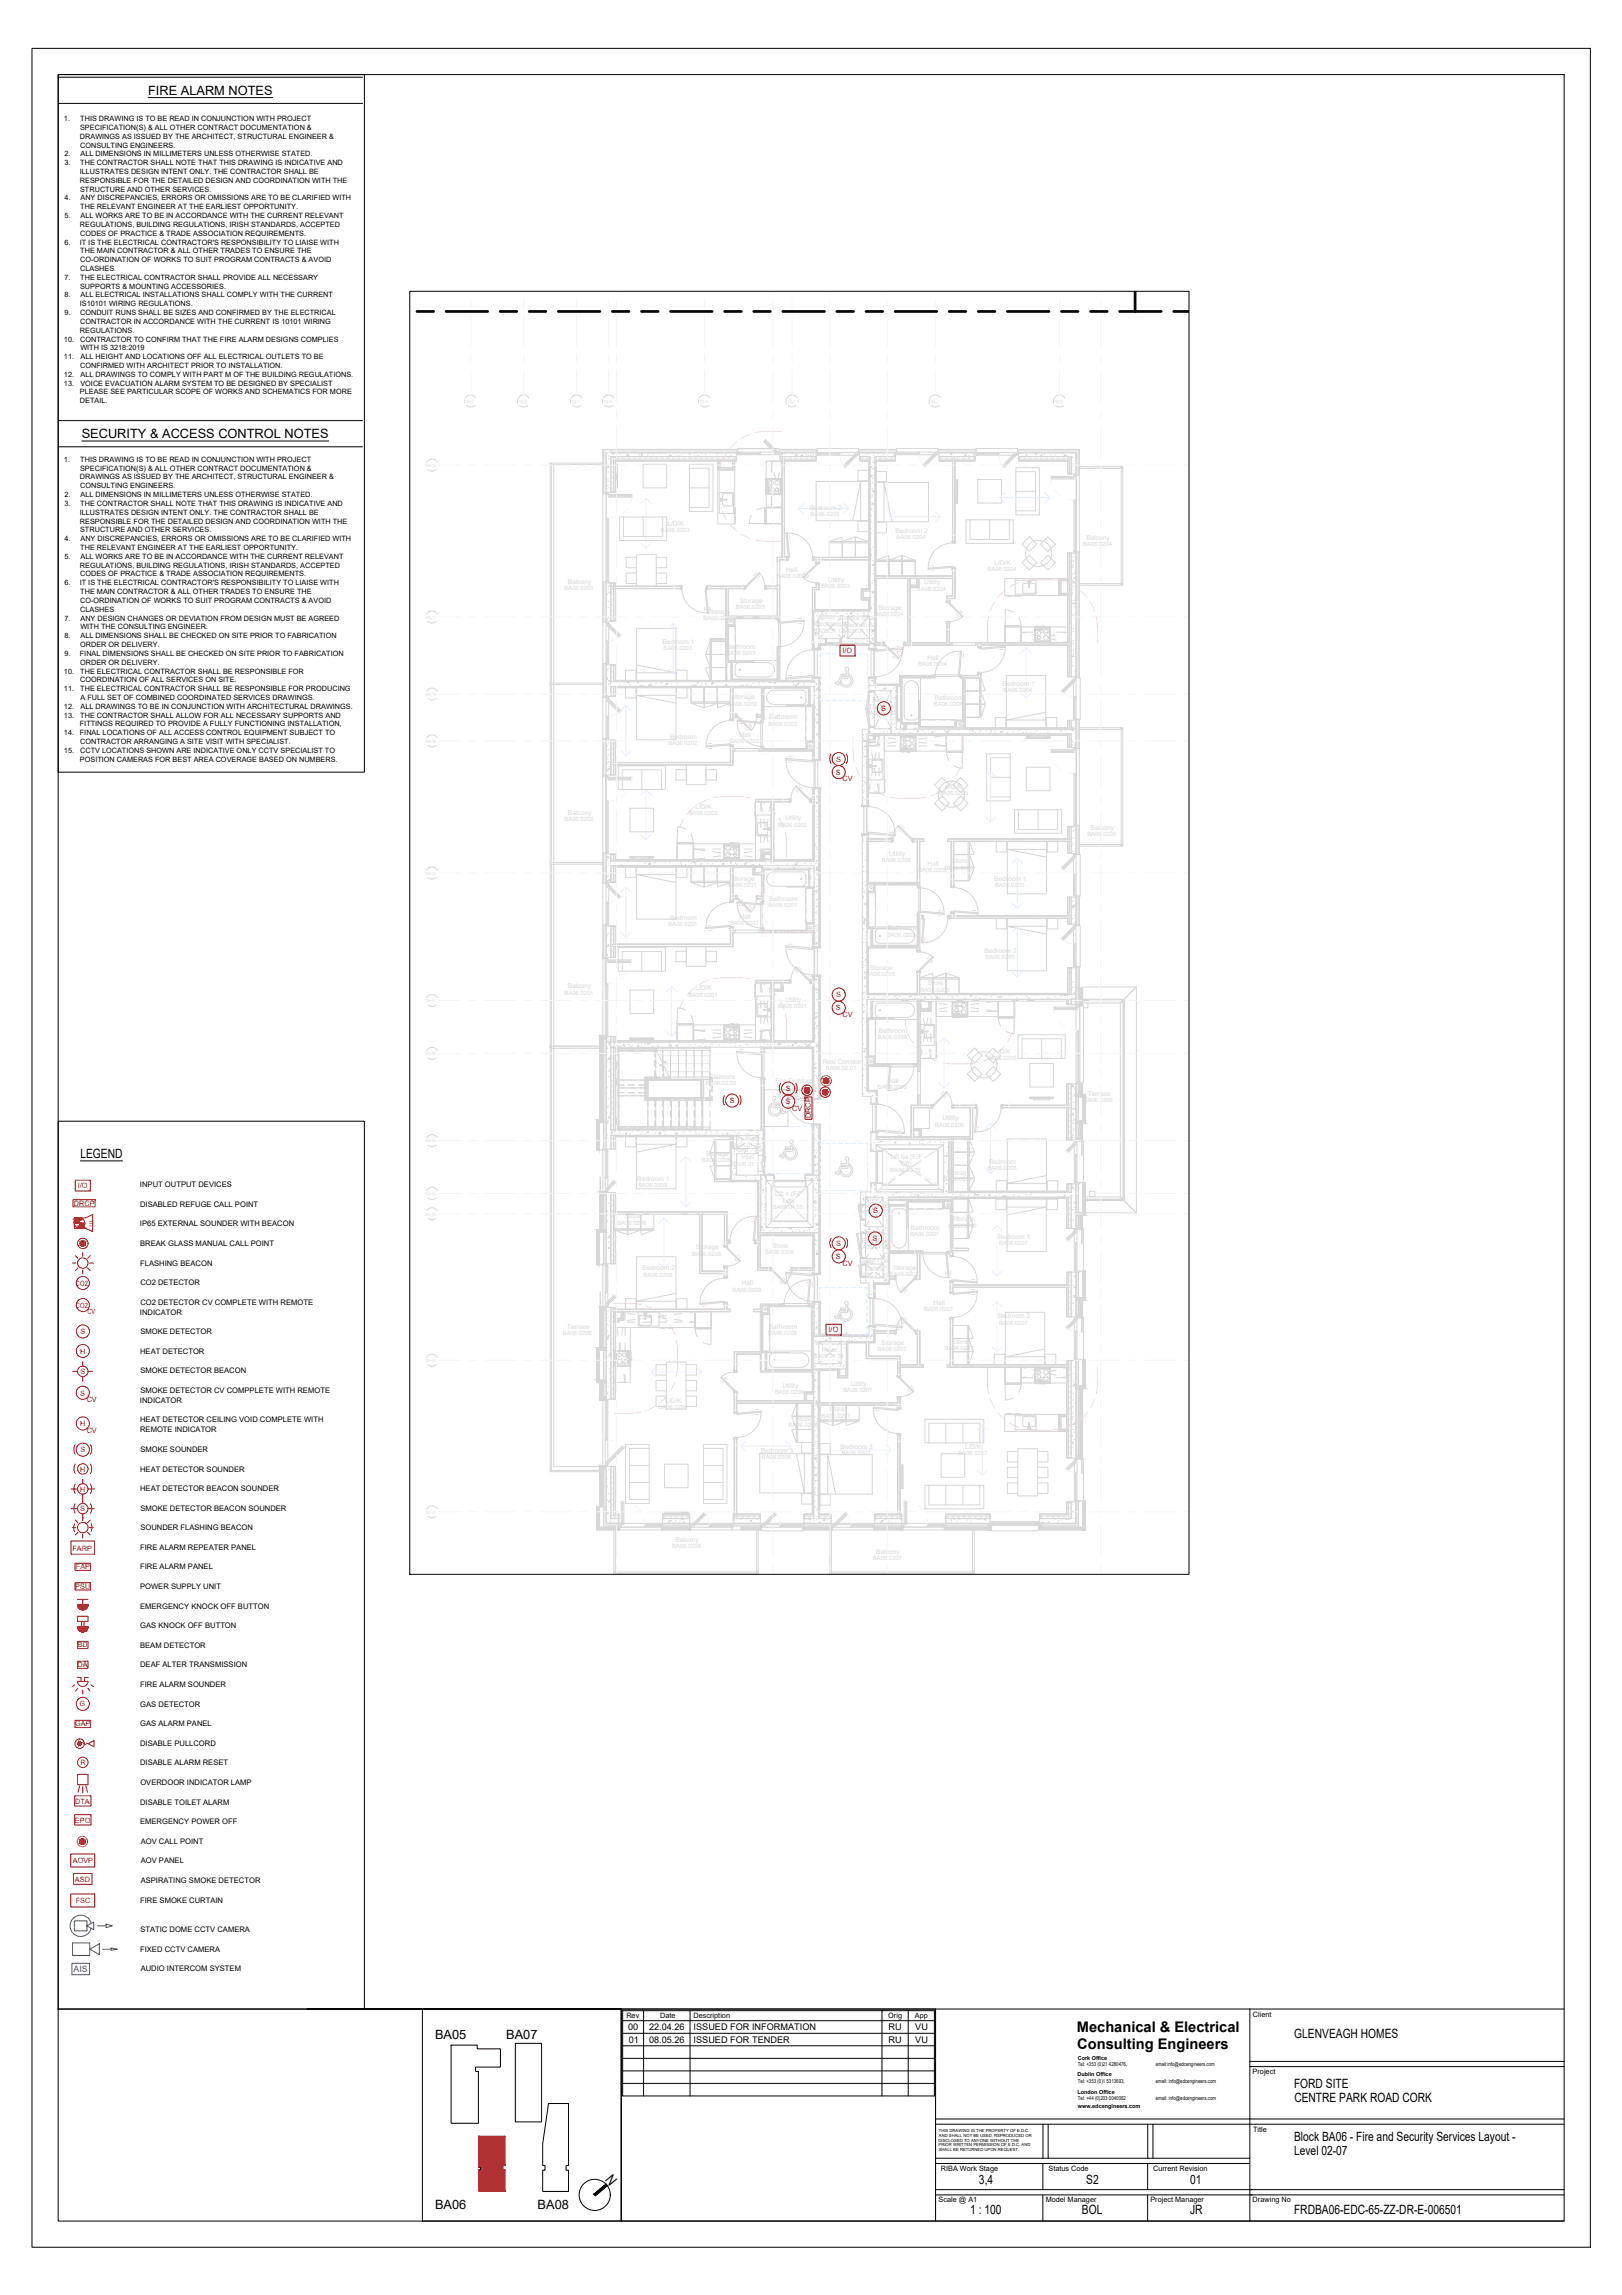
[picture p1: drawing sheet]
<svg xmlns="http://www.w3.org/2000/svg" width="594mm" height="841mm" viewBox="0 0 594 841" stroke-linecap="round" stroke-linejoin="round" font-family="sans-serif">
<defs><g id="words">
<g font-size="5.4">
<text x="394.4" y="744.7">Mechanical &amp; Electrical</text>
<text x="394.6" y="750.8">Consulting Engineers</text>
<text x="221.3" y="798.8" transform="rotate(50 221.3 798.8)">N</text>
</g>
<g font-size="4.7">
<text x="54.3" y="34.8">FIRE ALARM NOTES</text>
<text x="29.9" y="160.6">SECURITY &amp; ACCESS CONTROL NOTES</text>
<text x="29.4" y="424.4">LEGEND</text>
<text x="159.3" y="747.1">BA05</text>
<text x="185.4" y="747.1">BA07</text>
<text x="474.1" y="746.8">GLENVEAGH HOMES</text>
<text x="473.9" y="765.1">FORD SITE</text>
<text x="474.1" y="770.4">CENTRE PARK ROAD CORK</text>
<text x="474" y="784.5">Block BA06 - Fire and Security Services Layout -</text>
<text x="474" y="789.8">Level 02-07</text>
<text x="358.6" y="800.4">3,4</text>
<text x="397.8" y="800.4">S2</text>
<text x="435.9" y="800.4">01</text>
<text x="159.3" y="809.5">BA06</text>
<text x="196.9" y="809.5">BA08</text>
<text x="355.4" y="811.3">1 : 100</text>
<text x="396.3" y="811.3">BOL</text>
<text x="435.9" y="811.3">JR</text>
<text x="473.9" y="811.3">FRDBA06-EDC-65-ZZ-DR-E-006501</text>
</g>
<g font-size="3.4">
<text x="230" y="743.9">00</text>
<text x="237.7" y="743.9">22.04.26</text>
<text x="254" y="743.9">ISSUED FOR INFORMATION</text>
<text x="325.4" y="743.9">RU</text>
<text x="335.2" y="743.9">VU</text>
<text x="230.3" y="748.7">01</text>
<text x="237.7" y="748.7">08.05.26</text>
<text x="254" y="748.7">ISSUED FOR TENDER</text>
<text x="325.4" y="748.7">RU</text>
<text x="335.2" y="748.7">VU</text>
</g>
<text font-size="3.2" fill="#00f" x="26.9" y="722.6">AIS</text>
<g font-size="2.8">
<text x="51.3" y="435">INPUT OUTPUT DEVICES</text>
<text x="51.3" y="442.2">DISABLED REFUGE CALL POINT</text>
<text x="51.3" y="449.4">IP65 EXTERNAL SOUNDER WITH BEACON</text>
<text x="51.3" y="456.6">BREAK GLASS MANUAL CALL POINT</text>
<text x="51.3" y="463.8">FLASHING BEACON</text>
<text x="51.4" y="471">CO2 DETECTOR</text>
<text x="51.4" y="478.1">CO2 DETECTOR CV COMPLETE WITH REMOTE</text>
<text x="51.3" y="481.7">INDICATOR</text>
<text x="51.4" y="488.9">SMOKE DETECTOR</text>
<text x="51.3" y="496.1">HEAT DETECTOR</text>
<text x="51.4" y="503.3">SMOKE DETECTOR BEACON</text>
<text x="51.3" y="514.1">INDICATOR</text>
<text x="51.4" y="510.5">SMOKE DETECTOR CV COMPPLETE WITH REMOTE</text>
<text x="51.3" y="521.3">HEAT DETECTOR CEILING VOID COMPLETE WITH</text>
<text x="51.3" y="524.9">REMOTE INDICATOR</text>
<text x="51.4" y="532.1">SMOKE SOUNDER</text>
<text x="51.3" y="539.3">HEAT DETECTOR SOUNDER</text>
<text x="51.3" y="546.4">HEAT DETECTOR BEACON SOUNDER</text>
<text x="51.4" y="553.6">SMOKE DETECTOR BEACON SOUNDER</text>
<text x="51.4" y="560.8">SOUNDER FLASHING BEACON</text>
<text x="51.3" y="568">FIRE ALARM REPEATER PANEL</text>
<text x="51.3" y="575.1">FIRE ALARM PANEL</text>
<text x="51.3" y="582.3">POWER SUPPLY UNIT</text>
<text x="51.3" y="589.5">EMERGENCY KNOCK OFF BUTTON</text>
<text x="51.4" y="596.7">GAS KNOCK OFF BUTTON</text>
<text x="51.3" y="603.8">BEAM DETECTOR</text>
<text x="51.3" y="611">DEAF ALTER TRANSMISSION</text>
<text x="51.3" y="618.2">FIRE ALARM SOUNDER</text>
<text x="51.4" y="625.4">GAS DETECTOR</text>
<text x="51.4" y="632.6">GAS ALARM PANEL</text>
<text x="51.3" y="639.8">DISABLE PULLCORD</text>
<text x="51.3" y="646.9">DISABLE ALARM RESET</text>
<text x="51.4" y="654.1">OVERDOOR INDICATOR LAMP</text>
<text x="51.3" y="661.3">DISABLE TOILET ALARM</text>
<text x="51.3" y="668.5">EMERGENCY POWER OFF</text>
<text x="51.5" y="675.7">AOV CALL POINT</text>
<text x="51.5" y="682.9">AOV PANEL</text>
<text x="51.5" y="690.1">ASPIRATING SMOKE DETECTOR</text>
<text x="51.3" y="697.2">FIRE SMOKE CURTAIN</text>
<text x="51.4" y="708">STATIC DOME CCTV CAMERA</text>
<text x="51.3" y="715.2">FIXED CCTV CAMERA</text>
<text x="51.5" y="722.4">AUDIO INTERCOM SYSTEM</text>
</g>
<g font-size="2.7">
<text x="23.4" y="44.4">1.</text>
<text x="29.3" y="47.6">SPECIFICATION(S) &amp; ALL OTHER CONTRACT DOCUMENTATION &amp;</text>
<text x="29.4" y="44.4">THIS DRAWING IS TO BE READ IN CONJUNCTION WITH PROJECT</text>
<text x="29.3" y="50.8">DRAWINGS AS ISSUED BY THE ARCHITECT, STRUCTURAL ENGINEER &amp;</text>
<text x="23.6" y="57.3">2.</text>
<text x="29.3" y="54.1">CONSULTING ENGINEERS.</text>
<text x="29.5" y="57.3">ALL DIMENSIONS IN MILLIMETERS UNLESS OTHERWISE STATED.</text>
<text x="23.6" y="60.5">3.</text>
<text x="29.2" y="63.8">ILLUSTRATES DESIGN INTENT ONLY. THE CONTRACTOR SHALL BE</text>
<text x="29.4" y="60.5">THE CONTRACTOR SHALL NOTE THAT THIS DRAWING IS INDICATIVE AND</text>
<text x="29.3" y="67">RESPONSIBLE FOR THE DETAILED DESIGN AND COORDINATION WITH THE</text>
<text x="29.3" y="70.2">STRUCTURE AND OTHER SERVICES.</text>
<text x="23.7" y="73.5">4.</text>
<text x="29.4" y="76.7">THE RELEVANT ENGINEER AT THE EARLIEST OPPORTUNITY.</text>
<text x="29.5" y="73.5">ANY DISCREPANCIES, ERRORS OR OMISSIONS ARE TO BE CLARIFIED WITH</text>
<text x="23.6" y="79.9">5.</text>
<text x="29.3" y="83.1">REGULATIONS, BUILDING REGULATIONS, IRISH STANDARDS, ACCEPTED</text>
<text x="29.5" y="79.9">ALL WORKS ARE TO BE IN ACCORDANCE WITH THE CURRENT RELEVANT</text>
<text x="23.6" y="89.6">6.</text>
<text x="29.2" y="89.6">IT IS THE ELECTRICAL CONTRACTOR'S RESPONSIBILITY TO LIAISE WITH</text>
<text x="29.3" y="86.4">CODES OF PRACTICE &amp; TRADE ASSOCIATION REQUIREMENTS.</text>
<text x="29.4" y="92.8">THE MAIN CONTRACTOR &amp; ALL OTHER TRADES TO ENSURE THE</text>
<text x="29.3" y="96.1">CO-ORDINATION OF WORKS TO SUIT PROGRAM CONTRACTS &amp; AVOID</text>
<text x="29.3" y="99.3">CLASHES</text>
<text x="23.6" y="102.5">7.</text>
<text x="29.3" y="105.8">SUPPORTS &amp; MOUNTING ACCESSORIES.</text>
<text x="29.4" y="102.5">THE ELECTRICAL CONTRACTOR SHALL PROVIDE ALL NECESSARY</text>
<text x="23.6" y="109">8.</text>
<text x="29.2" y="112.2">IS10101 WIRING REGULATIONS.</text>
<text x="29.5" y="109">ALL ELECTRICAL INSTALLATIONS SHALL COMPLY WITH THE CURRENT</text>
<text x="23.6" y="115.5">9.</text>
<text x="29.3" y="115.5">CONDUIT RUNS SHALL BE SIZES AND CONFIRMED BY THE ELECTRICAL</text>
<text x="29.3" y="118.7">CONTRACTOR IN ACCORDANCE WITH THE CURRENT IS 10101 WIRING</text>
<text x="23.4" y="125.2">10.</text>
<text x="29.3" y="121.9">REGULATIONS.</text>
<text x="29.3" y="125.2">CONTRACTOR TO CONFIRM THAT THE FIRE ALARM DESIGNS COMPLIES</text>
<text x="23.4" y="131.6">11.</text>
<text x="29.4" y="128.4">WITH IS 3218:2019</text>
<text x="29.5" y="131.6">ALL HEIGHT AND LOCATIONS OFF ALL ELECTRICAL OUTLETS TO BE</text>
<text x="29.3" y="134.9">CONFIRMED WITH ARCHITECT PRIOR TO INSTALLATION.</text>
<text x="23.4" y="138.1">12.</text>
<text x="23.4" y="141.3">13.</text>
<text x="29.4" y="141.3">VOICE EVACUATION ALARM SYSTEM TO BE DESIGNED BY SPECIALIST</text>
<text x="29.5" y="138.1">ALL DRAWINGS TO COMPLY WITH PART M OF THE BUILDING REGULATIONS.</text>
<text x="29.3" y="144.6">PLEASE SEE PARTICULAR SCOPE OF WORKS AND SCHEMATICS FOR MORE</text>
<text x="29.3" y="147.8">DETAIL.</text>
<text x="23.4" y="169.3">1.</text>
<text x="29.3" y="172.5">SPECIFICATION(S) &amp; ALL OTHER CONTRACT DOCUMENTATION &amp;</text>
<text x="29.4" y="169.3">THIS DRAWING IS TO BE READ IN CONJUNCTION WITH PROJECT</text>
<text x="29.3" y="175.7">DRAWINGS AS ISSUED BY THE ARCHITECT, STRUCTURAL ENGINEER &amp;</text>
<text x="29.3" y="179">CONSULTING ENGINEERS.</text>
<text x="23.6" y="185.4">3.</text>
<text x="23.6" y="182.2">2.</text>
<text x="29.4" y="185.4">THE CONTRACTOR SHALL NOTE THAT THIS DRAWING IS INDICATIVE AND</text>
<text x="29.5" y="182.2">ALL DIMENSIONS IN MILLIMETERS UNLESS OTHERWISE STATED.</text>
<text x="29.2" y="188.6">ILLUSTRATES DESIGN INTENT ONLY. THE CONTRACTOR SHALL BE</text>
<text x="29.3" y="191.9">RESPONSIBLE FOR THE DETAILED DESIGN AND COORDINATION WITH THE</text>
<text x="29.3" y="195.1">STRUCTURE AND OTHER SERVICES.</text>
<text x="23.7" y="198.3">4.</text>
<text x="29.4" y="201.6">THE RELEVANT ENGINEER AT THE EARLIEST OPPORTUNITY.</text>
<text x="29.5" y="198.3">ANY DISCREPANCIES, ERRORS OR OMISSIONS ARE TO BE CLARIFIED WITH</text>
<text x="23.6" y="204.8">5.</text>
<text x="29.3" y="208">REGULATIONS, BUILDING REGULATIONS, IRISH STANDARDS, ACCEPTED</text>
<text x="29.5" y="204.8">ALL WORKS ARE TO BE IN ACCORDANCE WITH THE CURRENT RELEVANT</text>
<text x="23.6" y="214.5">6.</text>
<text x="29.2" y="214.5">IT IS THE ELECTRICAL CONTRACTOR'S RESPONSIBILITY TO LIAISE WITH</text>
<text x="29.3" y="211.3">CODES OF PRACTICE &amp; TRADE ASSOCIATION REQUIREMENTS.</text>
<text x="29.3" y="220.9">CO-ORDINATION OF WORKS TO SUIT PROGRAM CONTRACTS &amp; AVOID</text>
<text x="29.4" y="217.7">THE MAIN CONTRACTOR &amp; ALL OTHER TRADES TO ENSURE THE</text>
<text x="23.6" y="227.4">7.</text>
<text x="29.3" y="224.2">CLASHES</text>
<text x="29.5" y="227.4">ANY DESIGN CHANGES OR DEVIATION FROM DESIGN MUST BE AGREED</text>
<text x="23.6" y="233.9">8.</text>
<text x="29.4" y="230.6">WITH THE CONSULTING ENGINEER.</text>
<text x="29.5" y="233.9">ALL DIMENSIONS SHALL BE CHECKED ON SITE PRIOR TO FABRICATION</text>
<text x="29.3" y="237.1">ORDER OR DELIVERY.</text>
<text x="23.6" y="240.3">9.</text>
<text x="29.2" y="240.3">FINAL DIMENSIONS SHALL BE CHECKED ON SITE PRIOR TO FABRICATION</text>
<text x="29.3" y="243.6">ORDER OR DELIVERY.</text>
<text x="23.4" y="246.8">10.</text>
<text x="29.3" y="250">COORDINATION OF ALL SERVICES ON SITE.</text>
<text x="29.4" y="246.8">THE ELECTRICAL CONTRACTOR SHALL BE RESPONSIBLE FOR</text>
<text x="23.4" y="253.3">11.</text>
<text x="29.4" y="253.3">THE ELECTRICAL CONTRACTOR SHALL BE RESPONSIBLE FOR PRODUCING</text>
<text x="29.5" y="256.5">A FULL SET OF COMBINED COORDINATED SERVICES DRAWINGS.</text>
<text x="23.4" y="259.7">12.</text>
<text x="23.4" y="263">13.</text>
<text x="29.4" y="263">THE CONTRACTOR SHALL ALLOW FOR ALL NECESSARY SUPPORTS AND</text>
<text x="29.5" y="259.7">ALL DRAWINGS TO BE IN CONJUNCTION WITH ARCHITECTURAL DRAWINGS.</text>
<text x="23.4" y="269.4">14.</text>
<text x="29.2" y="266.2">FITTINGS REQUIRED TO PROVIDE A FULLY FUNCTIONING INSTALLATION,</text>
<text x="29.2" y="269.4">FINAL LOCATIONS OF ALL ACCESS CONTROL EQUIPMENT SUBJECT TO</text>
<text x="23.4" y="275.9">15.</text>
<text x="29.3" y="272.7">CONTRACTOR ARRANGING A SITE VISIT WITH SPECIALIST.</text>
<text x="29.3" y="275.9">CCTV LOCATIONS SHOWN ARE INDICATIVE ONLY CCTV SPECIALIST TO</text>
<text x="29.3" y="279.1">POSITION CAMERAS FOR BEST AREA COVERAGE BASED ON NUMBERS.</text>
<text x="229.4" y="739.5">Rev</text>
<text x="241.8" y="739.5">Date</text>
<text x="254" y="739.5">Description</text>
<text x="325.3" y="739.5">Orig</text>
<text x="335.1" y="739.5">App</text>
<text x="458.9" y="739">Client</text>
<text x="458.8" y="760.1">Project</text>
<text x="458.9" y="781.2">Title</text>
<text x="344.6" y="795.6">RIBA Work Stage</text>
<text x="384" y="795.6">Status Code</text>
<text x="422.4" y="795.6">Current Revision</text>
<text x="343.8" y="807.1">Scale @ A1</text>
<text x="383" y="807.1">Model Manager</text>
<text x="421.4" y="807.1">Project Manager</text>
<text x="458.8" y="807.1">Drawing No</text>
</g>
<g font-size="2.7" fill="#f00">
<text x="308.6" y="239.3">I/O</text>
<text x="322.8" y="260.6">S</text>
<text x="306.3" y="279.2">S</text>
<text x="306.2" y="283.9">S</text>
<text x="308.6" y="286.3">CV</text>
<text x="306.3" y="365.5">S</text>
<text x="306.2" y="370.3">S</text>
<text x="308.6" y="372.7">CV</text>
<text x="287.8" y="399.9">S</text>
<text x="267.3" y="404.3">S</text>
<text x="287.7" y="404.7">S</text>
<text x="290.1" y="407.1">CV</text>
<text x="297" y="409.8" transform="rotate(-90 297 409.8)">DRCP</text>
<text x="28.5" y="435.3">I/O</text>
<text x="27" y="441.9">DRCP</text>
<text x="34.3" y="447.4" transform="rotate(-180 34.3 447.4)">E</text>
<text x="319.8" y="444.7">S</text>
<text x="319.6" y="454.8">S</text>
<text x="306.2" y="461.4">S</text>
<text x="306.3" y="456.6">S</text>
<text x="308.6" y="463.8">CV</text>
<text x="27.8" y="471.1">CO2</text>
<text x="27.8" y="479.2">CO2</text>
<text x="32" y="481.7">CV</text>
<text x="29.5" y="488.9">S</text>
<text x="303.5" y="488.1">I/O</text>
<text x="29.4" y="496.1">H</text>
<text x="29.4" y="503.5">S</text>
<text x="29.3" y="511.4">S</text>
<text x="31.8" y="513.8">CV</text>
<text x="29.3" y="522.6">H</text>
<text x="31.8" y="525">CV</text>
<text x="29.4" y="532.3">S</text>
<text x="29.3" y="539.3">H</text>
<text x="29.3" y="546.6">H</text>
<text x="29.4" y="553.8">S</text>
<text x="26.6" y="568.2">FARP</text>
<text x="27.8" y="575.1">FAP</text>
<text x="27.6" y="582.3">PSU</text>
<text x="28.4" y="603.7">BD</text>
<text x="28.3" y="611">DA</text>
<text x="29.2" y="625.3">G</text>
<text x="27.5" y="632.7">GAP</text>
<text x="29.4" y="646.8">R</text>
<text x="27.5" y="661">DTA</text>
<text x="27.4" y="667.9">EPO</text>
<text x="26.7" y="682.9">AOVP</text>
<text x="27.5" y="689.6">ASD</text>
<text x="27.8" y="697.5">FSC</text>
</g>
<g font-size="2.4" fill="#d7d7d7">
<text x="338.5" y="214.1">Utility</text>
<text x="259" y="225">Storage</text>
<text x="300.4" y="226.9">Riser -Smoke Shaft</text>
<text x="297.9" y="229.5">Mechanical</text>
<text x="307.7" y="229.8">- Mechanical</text>
<text x="266.3" y="237.9">Bathroom</text>
<text x="268" y="256.3">Storage</text>
<text x="319.6" y="257.1">Riser -</text>
<text x="342.3" y="256.6">Bathroom</text>
<text x="318.4" y="259.8">Electrical</text>
<text x="245.4" y="270.6">Bedroom</text>
<text x="346.4" y="289.2">L/D/K</text>
<text x="348.6" y="316.4">Store</text>
<text x="268" y="322.9">Storage</text>
<text x="325.2" y="340.9">Bathroom</text>
<text x="318.5" y="355.5">Storage</text>
<text x="339.8" y="361.1">Store</text>
<text x="364.2" y="386.1">L/D/K</text>
<text x="259.7" y="395.4">Staircore</text>
<text x="284" y="397">Fire Fighting</text>
<text x="287.3" y="399.7">Lobby</text>
<text x="325" y="396.8">Hall</text>
<text x="268.5" y="418">Dry Riser</text>
<text x="258.5" y="423.5">Storage</text>
<text x="268.7" y="422.2">Riser - Air</text>
<text x="346.8" y="430.5">Storage</text>
<text x="314.3" y="442.7">Mechanical</text>
<text x="316.8" y="440">Riser -</text>
<text x="228.8" y="446.5">Store</text>
<text x="348.7" y="447.6">Storage</text>
<text x="315.5" y="455.6">Electrical</text>
<text x="316.8" y="452.9">Riser -</text>
<text x="254.9" y="457.8">Storage</text>
<text x="314.7" y="462.9">Riser - Life</text>
<text x="327.2" y="465.3">Storage</text>
<text x="281.6" y="487">Bathroom</text>
<text x="297" y="490.1">Smoke Shaft</text>
<text x="297.3" y="492.8">- Mechanical</text>
<text x="348.7" y="492.4">Store</text>
<text x="243.6" y="514.1">L/D/K</text>
<text x="291.5" y="520.7">Store</text>
<text x="303.5" y="517.2">Store</text>
</g>
<g font-size="2.1" fill="#d7d7d7">
<text x="284.5" y="211.8">BA06.0203</text>
<text x="335.9" y="216.4">BA06.0204</text>
<text x="257.7" y="227.3">BA06.0203</text>
<text x="320.3" y="225.7">BA06.0204</text>
<text x="298.1" y="231.8">BA06.01.13</text>
<text x="308.4" y="232">BA06.01.17</text>
<text x="266.1" y="240.2">BA06.0203</text>
<text x="336.3" y="244">BA06.0204</text>
<text x="367.6" y="253.6">BA06.0204</text>
<text x="266.7" y="258.6">BA06.0202</text>
<text x="317.3" y="262.1">BA06.01.09</text>
<text x="342.1" y="258.9">BA06.0204</text>
<text x="244.9" y="273">BA06.0202</text>
<text x="267.4" y="272.4">BA06.0202</text>
<text x="343.9" y="291.5">BA06.0205</text>
<text x="336.3" y="319.6">BA06.0205</text>
<text x="346" y="318.7">BA06.0205</text>
<text x="266.7" y="325.2">BA06.0201</text>
<text x="267.4" y="339">BA06.0201</text>
<text x="324.9" y="343.2">BA06.0205</text>
<text x="317.2" y="357.8">BA06.0205</text>
<text x="337.1" y="363.4">BA06.0205</text>
<text x="361.7" y="388.4">BA06.0206</text>
<text x="284.8" y="402">BA06.02.05</text>
<text x="321.6" y="399.1">BA06.0206</text>
<text x="397" y="404">BA06.0206</text>
<text x="257.1" y="425.8">BA06.0208</text>
<text x="267.6" y="420.3">BA06.01.25</text>
<text x="268.1" y="427.1">BA06.01.11</text>
<text x="345.5" y="432.8">BA06.0206</text>
<text x="226.1" y="448.8">BA06.0208</text>
<text x="314.4" y="445">BA06.01.27</text>
<text x="347.3" y="449.9">BA06.0207</text>
<text x="253.5" y="460.1">BA06.0208</text>
<text x="314.4" y="457.9">BA06.01.15</text>
<text x="314.5" y="467.9">BA06.01.35</text>
<text x="325.9" y="467.6">BA06.0207</text>
<text x="281.4" y="489.3">BA06.0208</text>
<text x="298" y="497.7">BA06.01.39</text>
<text x="346" y="494.7">BA06.0207</text>
<text x="283.9" y="510.9">BA06.0208</text>
<text x="241.2" y="516.5">BA06.0208</text>
<text x="300.9" y="519.5">BA06.0207</text>
<text x="288.8" y="523">BA06.0208</text>
</g>
<g font-size="2">
<text x="394.7" y="754.8">Cork Office</text>
<text x="394.7" y="760.9">Dublin Office</text>
<text x="394.8" y="757.1">Tel: +353 (0)21 4280476,</text>
<text x="423.3" y="757.1">email:info@edcengineers.com</text>
<text x="394.7" y="767.4">London Office</text>
<text x="394.8" y="763.2">Tel: +353 (0)1 5313693,</text>
<text x="423.3" y="763.2">email: info@edcengineers.com</text>
<text x="394.8" y="769.7">Tel: +44 (0)203 0040062</text>
<text x="394.8" y="772.6">www.edcengineers.com</text>
<text x="423.3" y="769.7">email: info@edcengineers.com</text>
</g>
<g font-size="1.8">
<text x="41.9" y="99.3">.</text>
<text x="41.9" y="224.2">.</text>
</g>
<g font-size="1.5">
<text x="343.8" y="784.9">DISCLOSED TO ANYONE WITHOUT THE</text>
<text x="343.8" y="781.5">THIS DRAWING IS THE PROPERTY OF E.D.C.</text>
<text x="343.9" y="783.2">AND SHALL NOT BE USED, REPRODUCED OR</text>
<text x="343.8" y="786.6">PRIOR WRITTEN PERMISSION OF E.D.C. AND</text>
<text x="343.8" y="788.3">SHALL BE RETURNED UPON REQUEST.</text>
</g>
</g></defs>
<!-- layer: A-010-M_LINE-T -->
<path d="M235.7 736.8v31.3M252.7 736.8v31.3M323.3 736.8h-95.2v31.3h114.1v-31.3h-19.2v31.3M332.6 736.8v31.3M228.1 740.5h95.2M228.1 745.1h114.1M228.1 749.7h114.1M228.1 754.3h114.1M228.1 758.9h114.1M323 740.5h19.2M228.1 763.5h114.1" fill="none" stroke="#000" stroke-width=".37"/>
<!-- layer: X-PD2-02|A-WALL-PATT -->
<g fill="none" stroke="#ebebeb" stroke-width=".37">
<path d="M220.8 173h.1M220.8 178.8h.1M220.8 168.1h.1M220.8 169.8l.1 .2M220.9 170h-.1M220.9 179.4l.9 1M220.9 178.8l1.1 1.1M220.9 178.1l1.1 1.1M220.9 177.4l1.1 1.1M220.9 176.7l1.1 1.2M220.9 176.1l1.1 1.1M220.9 175.4l1.1 1.1"/>
<path d="M220.9 174.7l1.1 1.1M220.9 174l1.1 1.2M220.9 173.3l1.1 1.2M220.9 172.7l1.1 1.1M220.9 172l1.1 1.1M220.9 171.3l1.1 1.2M220.9 170.6l1.1 1.2M220.9 170l1.1 1.1M220.9 169.3l1.1 1.1M220.9 168.6l1.1 1.1M220.9 167.9l1.1 1.2M220.9 167.2l1.1 1.2"/>
<path d="M220.9 166.5l1.1 1.2M220.9 165.9l1.1 1.1M220.9 165.2l1.1 1.2M220.9 177.7l-.1 .2M221.1 164.7l-.2 .2M221.1 164.7l.9 1M222 167.8l-1.1 1.2M222 173.3l-1.1 1.1M222 174l-1.1 1.1M222 174.6l-1.1 1.2M222 175.3l-1.1 1.2M222 176l-1.1 1.1"/>
<path d="M222 176.7l-1.1 1.1M222 165l-.3-.3-.8 .9M222 165.1l-1.1 1.2M222 165.8l-1.1 1.2M222 166.5l-1.1 1.1M222 167.2l-1.1 1.1M222 168.5l-1.1 1.2M222 169.2l-1.1 1.2M222 169.9l-1.1 1.1M222 170.6l-1.1 1.1M222 171.2l-1.1 1.2M222 171.9l-1.1 1.2"/>
<path d="M222 172.6l-1.1 1.1M222 177.3l-1.1 1.2M222 178l-1.1 1.2M222 178.7l-1.1 1.2M222 179.4l-1.1 1.1M223.8 164.7v.1M223.8 165.4l.5 .5M223.8 170.3l.9 .9M223.8 178.4l.9 1M223.8 176.3l.9 1M223.8 174.3l.9 1M223.8 172.3l.9 .9"/>
<path d="M223.8 168.2l.9 1M223.8 164.7l1.2 1.2M224 167.3l-.2 .2M224 165.9l1.1-1.2 1.2 1.2M224.4 164.7l-.6 .7M224.5 164.7l1.2 1.2M224.7 170.6l-.9 1M224.7 168.6l-.9 .9M224.7 178.8l-.9 .9M224.7 176.7l-.9 1M224.7 174.7l-.9 .9M224.7 172.6l-.9 1"/>
<path d="M224.9 167.3l-.2 .2M225.4 175.8l-.1 .1M225.4 175.7v.1M225.6 167.3l1 1M225.8 164.7l-1.2 1.2M225.9 164.7l1.1 1.2M226 165.9l1.1-1.2 1.3 1.2M226.5 164.7l-1.2 1.2M226.5 164.7l1.2 1.2M226.9 167.3l-.9 1M227.3 164.7h.1M227.6 167.3l1 1"/>
<path d="M227.8 164.7l-1.1 1.2M227.9 164.7l1.2 1.2M228.1 168.9l.1 .1M228.2 169h.1M228.5 164.7l-1.1 1.2M228.6 164.7l1.1 1.2M229 167.3l-1 1M229.2 164.7l-1.2 1.2M229.3 164.7l1.1 1.2M229.7 167.3l.9 1M229.9 164.7l-1.2 1.2M229.9 164.7l1.2 1.2"/>
<path d="M230.6 164.7l-1.2 1.2M230.6 164.7l1.2 1.2M230.7 165.9l1.2-1.2 1.2 1.2M231 167.3l-1 1M231.2 164.7l-1.1 1.2M231.3 164.7l1.1 1.2M231.4 164.7h.1M231.7 167.3l1 1M232.1 165.9l1.2-1.2 1.2 1.2M232.6 164.7l-1.2 1.2M232.6 164.7l1.2 1.2M232.7 169h.1"/>
<path d="M232.8 168.8l-.1 .2M233 167.3l-.9 1M233.8 167.3l.9 1M233.9 164.7l-1.1 1.2M234 164.7l1.1 1.2M234.1 165.9l1.2-1.2 1.2 1.2M234.6 164.7l-1.1 1.2M234.7 164.7l1.1 1.2M235 169h-.1M235 168.9v.1M235.1 167.3l-1 1M235.8 167.3l.9 1"/>
<path d="M236 164.7l-1.2 1.2M236 164.7l1.2 1.2M236.7 164.7l-1.2 1.2M236.7 164.7l1.2 1.2M237.1 167.3l-1 1M237.3 164.7l-1.1 1.2M237.4 164.7l1.2 1.2M237.5 165.9l1.2-1.2 1.2 1.2M237.8 167.3l1 1M238 164.7l-1.1 1.2M238.1 164.7l1.1 1.2M238.2 168.8l.1 .2"/>
<path d="M239.1 167.3l-.9 1M239.4 164.7l-1.2 1.2M239.4 164.7l1.2 1.2M239.8 167.3l1 1M240 164.7l-1.1 1.2M240.1 164.7l1.2 1.2M240.5 168.8v.1M240.7 164.7l-1.1 1.2M240.8 164.7l1.1 1.2M240.8 164.7h.1M241.2 167.3l-1 1M241.4 164.7l-1.2 1.2"/>
<path d="M241.5 164.7l1.1 1.2M241.5 164.7h.1M241.6 168.9l.1 .1M241.7 169h.1M241.9 167.3l1 1M242.1 164.7l-1.2 1.2M242.2 164.7l1.1 1.2M242.7 164.7l-1.1 1.2M242.8 164.7l1.2 1.2M242.8 169h.1M243.2 167.3l-.9 1M243.4 164.7l-1.1 1.2"/>
<path d="M243.5 164.7l1.2 1.2M243.7 164.7h.1M243.9 167.3l1 1M244.1 164.7l-1.1 1.2M244.2 164.7l1.1 1.2M244.8 164.7l-1.2 1.2M244.9 164.7l1.1 1.2M245.2 167.3l-.9 1M245.5 164.7l-1.2 1.2M245.5 164.7l1.2 1.2M245.7 165.9l1.1-1.2 1.2 1.2M246 167.3l.9 1"/>
<path d="M246.1 168.8l.1 .1M246.2 164.7l-1.2 1.2M246.2 164.7l1.2 1.2M247.3 167.3l-1 1M247.5 164.7l-1.2 1.2M247.6 164.7l1.1 1.2M248 167.3l.9 1M248.2 164.7l-1.2 1.2M248.2 164.7l1.2 1.2M248.9 164.7l-1.2 1.2M248.9 164.7l1.2 1.2M249.1 165.9l1.1-1.2 1.2 1.2"/>
<path d="M249.3 167.3l-.9 1M249.3 164.7h.1M249.5 164.7l-1.1 1.2M249.6 164.7l1.1 1.2M250 167.3l1 1M250.9 164.7l-1.1 1.2M251 164.7l1.1 1.2M251.3 167.3l-.9 1M251.6 164.7l-1.2 1.2M251.6 164.7l1.2 1.2M251.7 168.8l.1 .2M251.8 169h.1"/>
<path d="M251.9 168.8v.1M252.1 167.3l.9 1M252.3 164.7l-1.2 1.2M252.3 164.7l1.2 1.2M252.5 165.9l1.1-1.2 1.2 1.2M252.9 164.7l-1.1 1.2M253 164.7l1.2 1.2M253.2 164.7h-.1M253.4 167.3l-1 1M253.8 165.9l1.2-1.2 1.2 1.2M254.1 167.3l1 1M254.3 164.7l-1.2 1.2"/>
<path d="M254.3 164.7l1.2 1.2M255.4 167.3l-.9 1M255.6 164.7l-1.1 1.2M255.7 164.7l1.2 1.2M256.1 167.3l1 1M256.3 164.7l-1.1 1.2M256.4 164.7l1.1 1.2M257 164.7l-1.2 1.2M257.1 164.7l1.1 1.2M257.5 167.3l-1 1M257.7 164.7l-1.2 1.2M257.8 164.7l1.1 1.2"/>
<path d="M258.2 167.3l.9 1M258.3 164.7l-1.1 1.2M258.4 164.7l1.2 1.2M258.6 169h.1M259 164.7l-1.1 1.2M259.1 164.7l1.2 1.2M259.5 167.3l-1 1M259.7 164.7l-1.1 1.2M259.8 164.7l1.1 1.2M259.8 168.8v.1M260.2 167.3l1 1M260.4 164.7l-1.2 1.2"/>
<path d="M260.5 164.7l1.1 1.2M260.6 165.9l1.2-1.2 1.2 1.2M261 164.7h.1M261.1 164.7l-1.2 1.2M261.1 164.7l1.2 1.2M261.5 167.3l-.9 1M262 169h.1M262 168.8v.2M262.2 167.3l1 1M262.4 164.7l-1.1 1.2M262.5 164.7l1.1 1.2M262.9 171h.1"/>
<path d="M263.1 164.7l-1.2 1.2M263.2 171.8l.1 .1M263.2 168.4l.4 .5M263.2 170.4l.4 .5M263.2 164.7l1.1 1.2M263.5 172.2l.2-.2 .1 .2M263.6 167.3l-1 1M263.6 171.5h.1M263.6 169.4l-.4 .5M263.8 164.7l-1.2 1.2M263.8 172.2h.1M263.8 164.7l1.2 1.2"/>
<path d="M264 165.9l1.1-1.2 1.3 1.2M264.3 167.3l.9 1M264.3 171.5l-.5 .4M264.5 164.7l-1.2 1.2M264.5 164.7l1.2 1.2M264.6 172h.3M264.8 171.5l.5 .4M265.6 167.3l-1 1M265.7 172.2h.1M265.8 172.1l-.1 .1M265.8 164.7l-1.1 1.2M265.8 172v.1"/>
<path d="M265.9 164.7l1.1 1.2M266.3 167.3l1 1M266.3 171.5l-.4 .4M266.5 164.7l-1.1 1.2M266.6 164.7l1.1 1.2M266.9 171.5l.5 .4M267.2 164.7l-1.2 1.2M267.2 164.7l1.2 1.2M267.4 165.9l1.1-1.2 1.3 1.2M267.5 172h.3M267.6 167.3l-.9 1M267.9 164.7l-1.2 1.2"/>
<path d="M267.9 164.7l1.2 1.2M268.3 167.3l1 1M268.4 171.9h.1M268.4 169.8l.5 .5M268.4 171.5l-.5 .4M268.8 168.3h.1M268.9 170.9l-.5 .4M268.9 168.8l-.5 .5M269 170.5l-.1 .2M269.2 164.7l-1.1 1.2M269.3 164.7l.9 .9M269.6 167.3l-.9 1"/>
<path d="M269.9 164.7l-1.2 1.2M270 164.7l.2 .3M270.2 165.1l-.8 .8M285.4 165.3l.6 .6M285.5 164.7l-.1 .2M285.6 164.7l1.1 1.2M285.9 167.3v.1M286.2 164.7l-.8 .9M286.2 164.7l1.2 1.2M286.4 170.4h.1M286.4 170.4v.1M286.5 175.1v.2"/>
<path d="M286.9 164.7l-1.1 1.1M286.9 164.7l1.2 1.2M287 165.9l1.2-1.2 1.2 1.2M287.2 174.9h.1M287.2 173h.1M287.2 177.7v.1M287.2 167.9l.4 .4M287.3 179.7v.1M287.3 179.8l.1 .1M287.3 177.7l-.1 .2M287.5 164.7l-1.1 1.2M287.6 164.7l1.1 1.2"/>
<path d="M288 167.3l-.8 .8M288.1 164.7h-.1M288.7 167.3l1 1M288.9 168.8h.2M288.9 164.7l-1.2 1.2M289 164.7l1.1 1.2M289.6 164.7l-1.2 1.2M289.6 164.7l1.2 1.2M290 167.3l-.9 1M290.2 164.7l-1.1 1.2M290.3 164.7h.1M290.3 164.7l1.2 1.2"/>
<path d="M290.4 165.9l1.2-1.2 1.2 1.2M290.7 167.3l1 1M290.9 164.7l-1.1 1.2M291 164.7l1.1 1.2M291.1 168.8v.1M292 167.3l-.9 1M292.1 164.7h.1M292.3 164.7l-1.2 1.2M292.3 169h.1M292.3 164.7l1.2 1.2M292.5 165.9l1.1-1.2 1.3 1.2M292.8 167.3l.9 1"/>
<path d="M293 164.7l-1.2 1.2M293 164.7l1.2 1.2M293.8 165.9l1.2-1.2 1.2 1.2M294.1 167.3l-1 1M294.3 164.7l-1.1 1.2M294.4 164.7h.1M294.4 164.7l1.1 1.2M294.8 167.3l.9 1M295.7 164.7l-1.2 1.2M295.7 164.7l1.2 1.2M295.9 165.9l1.1-1.2 1.2 1.2M296.1 167.3l-.9 1"/>
<path d="M296.3 164.7l-1.1 1.2M296.4 164.7l1.2 1.2M296.7 168.8h.2M296.8 167.3l1 1M297.7 164.7l-1.1 1.2M297.8 164.7l1.1 1.2M298.2 167.3l-1 1M299 164.7l-1.1 1.2M299.1 164.7l.2 .2M299.3 165.6l-.9-.9-1.2 1.2M299.3 165.2l-.7 .7M314.5 165.2l.7 .7"/>
<path d="M314.6 164.7l-.1 .2M314.7 164.7l1.2 1.2M315.1 164.7h-.1M315.2 167.3l.9 1M315.3 164.7l-.8 .9M315.4 164.7l1.2 1.2M315.5 165.9l1.2-1.2 1.2 1.2M316 164.7l-1.1 1.2M316.1 164.7l1.1 1.2M316.5 167.3l-1 1M316.9 165.9l1.2-1.2 1.2 1.2M317.2 167.3l.9 1"/>
<path d="M317.3 164.7l-1.1 1.2M317.4 164.7l1.2 1.2M318.2 170h.2M318.2 177.8h.2M318.2 175.9h.2M318.2 176.7v.1M318.5 167.3l-1 1M318.7 164.7l-1.1 1.2M318.8 164.7l1.1 1.2M318.9 165.9l1.2-1.2 1.2 1.2M319.4 164.7l-1.2 1.2M319.5 164.7l1.1 1.2"/>
<path d="M320.3 165.9l1.1-1.2 1.3 1.2M320.4 168l.2 .3M320.7 169.5l.2 .2M320.8 164.7l-1.2 1.2M320.8 164.7l1.2 1.2M320.9 169.7h.1M320.9 179.5h.1M320.9 178l-.1 .2M321 167.3l-.6 .6M321.7 167.3l1 1M322.1 164.7l-1.1 1.2M322.2 164.7l1.1 1.2"/>
<path d="M322.3 165.9l1.2-1.2 1.2 1.2M322.8 164.7l-1.1 1.2M322.9 164.7l1.1 1.2M323 167.3l-.9 1M323.7 165.9l1.1-1.2 1.3 1.2M323.8 167.3l.9 1M324.2 164.7l-1.2 1.2M324.2 164.7l1.2 1.2M325.1 167.3l-1 1M325.2 164.7h.1M325.5 164.7l-1.1 1.2M325.6 164.7l1.1 1.2"/>
<path d="M325.8 167.3l.9 1M326.2 164.7l-1.2 1.2M326.2 168.8l-.1 .1M326.2 164.7l1.2 1.2M326.9 164.7l-1.2 1.2M326.9 164.7l1.1 1.1M327.1 167.3l-1 1M327.5 164.7l-1.1 1.2M327.6 164.7l.8 .8M327.8 167.3l.1 .1M327.9 168.1h.1M328 167.7h-.1"/>
<path d="M328 167.6v.1M328.4 164.9l-.2-.2-1.1 1.2M328.4 165.3l-.6 .6M343.6 165.7l.9-1 1.2 1.2M343.6 165.1l.8 .8M343.8 164.7l-.2 .3M343.9 164.7l1.1 1.2M344.1 167.3l.9 1M344.3 164.7h.1M345 164.7h.1M345.2 164.7l-1.2 1.2M345.3 164.7l1.1 1.2"/>
<path d="M345.4 165.9l1.1-1.2 1.3 1.2M345.4 167.3l-.9 1M345.9 164.7l-1.2 1.2M345.9 164.7l1.2 1.2M346.1 167.3l1 1M347.2 164.7l-1.1 1.2M347.3 164.7l1.1 1.2M347.4 168.8l.1 .2M347.5 169h.1M347.5 167.3l-1 1M347.9 164.7l-1.2 1.2M348 164.7l1.1 1.2"/>
<path d="M348.2 167.3l.8 .8M348.6 164.7l-1.2 1.2M348.6 164.7l1.2 1.2M348.8 165.9l1.1-1.2 1.3 1.2M348.9 176.3v.1M348.9 170.4v.1M349 176.1l-.1 .2M349 174.2h.1M349 167.8l-.5 .5M349.3 164.7l-1.2 1.2M349.3 164.7l1.2 1.2M349.5 165.9l1.1-1.2 1.2 1.2"/>
<path d="M349.7 170h.1M349.7 173h.1M349.7 178.8h.1M349.7 178.6l.1 .2M349.7 172.9l.1 .1M349.8 178.8v.1M350.2 167.3l1 1M351.3 164.7l-1.2 1.2M351.4 164.7l1.1 1.2M351.5 167.3l-.9 1M352 164.7l-1.2 1.2M352 164.7l1.2 1.2"/>
<path d="M352.2 165.9l1.1-1.2 1.2 1.2M352.2 164.7h.1M352.2 167.3l1 1M352.6 164.7l-1.1 1.2M352.7 164.7l1.2 1.2M353 168.8l.1 .2M353.1 169h.1M353.6 167.3l-1 1M354 164.7l-1.1 1.2M354.1 164.7l1.1 1.2M354.3 167.3l.9 1M354.5 164.7h-.1"/>
<path d="M354.7 164.7l-1.2 1.2M354.8 164.7l1.1 1.2M355.4 164.7l-1.2 1.2M355.4 164.7l1.2 1.2M355.6 167.3l-1 1M356 164.7l-1.1 1.2M356.1 164.7l1 1.1M356.2 164.7h.1M356.3 167.3l.7 .6-.3 .4M356.7 164.7l-1.1 1.2M356.8 164.7l.7 .8M357.4 164.7l-1.2 1.2"/>
<path d="M357.5 164.7v.1M357.5 165.3l-.6 .6M372.7 165l.3-.3 1.2 1.2M372.7 165.1l.8 .8M373.4 169h.1M373.4 168.9v.1M373.7 164.7l-.9 1M373.7 164.7l1.2 1.2M373.9 167.3l-.7 .7 .3 .3M374.4 164.7l-1.2 1.2M374.4 164.7l1.2 1.2M374.6 167.3l1 1"/>
<path d="M375 164.7l-1.1 1.2M375.1 164.7l1.1 1.2M375.2 165.9l1.2-1.2 1.2 1.2M375.7 164.7l-1.1 1.2M375.8 164.7l1.1 1.2M375.9 167.3l-.9 1M376.6 167.3l1 1M377.1 164.7l-1.2 1.2M377.1 164.7l1.2 1.2M377.7 164.7l-1.1 1.2M377.8 164.7l1.2 1.2M378 167.3l-1 1"/>
<path d="M378.4 164.7l-1.1 1.2M378.5 164.7l1.2 1.2M378.6 165.9l1.2-1.2 1.2 1.2M378.7 167.3l1 1M378.9 168.8h.1M379.1 164.7l-1.1 1.2M379.2 164.7l1.1 1.2M379.2 164.7h.1M380 167.3l-.9 1M380.1 169h.1M380.5 164.7l-1.2 1.2M380.5 164.7l1.2 1.2"/>
<path d="M380.7 167.3l1 1M381.1 164.7l-1.1 1.2M381.2 164.7l1.2 1.2M381.5 164.7h-.1M381.8 164.7l-1.1 1.2M381.9 164.7l1.1 1.2M382 167.3l-.9 1M382.1 164.7h.1M382.5 164.7l-1.2 1.2M382.6 164.7l1.1 1.2M382.8 167.3l.9 1M383.2 164.7l-1.2 1.2"/>
<path d="M383.3 164.7l1.1 1.2M383.8 164.7l-1.1 1.2M383.9 164.7l1.2 1.2M384.1 167.3l-1 1M384.5 164.7l-1.1 1.2M384.6 164.7l1.1 1.2M384.8 167.3l.9 1M385.2 164.7l-1.1 1.2M385.3 164.7l1.1 1.2M385.9 164.7l-1.2 1.2M386 164.7l1.1 1.2M386.1 167.3l-.9 1"/>
<path d="M386.6 164.7l-1.2 1.2M386.6 164.7l1.2 1.2M386.8 165.9l1.1-1.2 1.2 1.2M386.8 167.3l1 1M387.3 164.7l-1.2 1.2M387.3 164.7l1.2 1.2M388.2 167.3l-1 1M388.6 164.7l-1.2 1.2M388.7 164.7l1.1 1.2M388.9 167.3l.9 1M389.3 164.7l-1.2 1.2M389.3 164.7l1.2 1.2"/>
<path d="M390 164.7l-1.2 1.2M390 164.7l1.2 1.2M390.2 168.8v.2M390.2 165.9l1.1-1.2 1.2 1.2M390.2 167.3l-1 1M390.2 169h.1M390.6 164.7l-1.1 1.2M390.7 164.7l1.1 1.2M390.9 167.3l.8 .8M391.2 171.3l-.2 .2M391.7 168.9l.7 .6M391.7 170.9l.7 .7"/>
<path d="M391.7 173l.6 .6M391.7 167.8l-.4 .5M391.8 173.6l.1 .1M391.9 167.3l-.2 .2M392 164.7l-1.2 1.2M392.1 164.7l1.1 1.2M392.2 167.3l.3 .3M392.4 168.9l-.7 .6M392.4 170.9l-.7 .6M392.4 172.9l-.7 .7M392.7 164.7l-1.2 1.2M392.7 164.7l1.2 1.2"/>
<path d="M393.3 164.7l-1.1 1.2M393.4 164.7h.1M393.4 164.7l1.8 1.9M394 164.7l-1.1 1.2M394.1 164.7l1.1 1.4M394.1 173.6l.1 .1M394.1 172.2l1.1 1.2M394.1 170.8l1.1 1.2M394.1 168.8l1.1 1.2M394.1 167.5l1.1 1.1M394.3 173.8l.3 .3M395 164.7h.1"/>
<path d="M395.2 171.8h.1M395.2 165.2l-.5-.5-1.1 1.2M395.2 164.9l-1.1 1.2 1.1 1.1M395.2 165.6l-1.1 1.1 1.1 1.2M395.2 166.3l-1.1 1.1M395.2 166.9l-1.1 1.2 1.1 1.2M395.2 167.6l-1.1 1.2M395.2 168.3l-1.1 1.1 1.1 1.3M395.2 169l-1.1 1.1 1.1 1.2M395.2 169.7l-1.1 1.1M395.2 170.3l-1.1 1.2 1.1 1.2M395.2 171l-1.1 1.2"/>
<path d="M395.2 171.7l-1.1 1.1 1.1 1.2M395.2 172.4l-1.1 1.1M395.2 173l-.9 1M395.2 173.7l-.3 .4M395.2 173.9h.1M395.2 170h.1M395.3 168l-.1 .2M220.8 180.7h.1M220.9 180.1l.6 .7M222 180.1l-.7 .7M224.5 180.2l.1 .1M286.4 193.8l.1 .2"/>
<path d="M286.4 191.8v.1M286.4 185v.1M286.5 188.1v.1M286.5 196.6v.1M286.5 188.8h.1M287.2 185.6h.1M287.2 196.3h.1M287.2 183.7h.1M287.2 188.6h.1M287.2 194.4h.1M287.2 199.3h.1M287.3 191.3l-.1 .2"/>
<path d="M287.3 183.5v.1M287.4 191.2l-.1 .1M287.4 183.5h-.1M318.2 188.6h.2M318.2 199.3h.2M318.2 180.7h.2M318.2 191.5h.2M318.2 186.6h.2M318.2 197.3h.2M318.4 182.4h-.1M320.7 190.9l.2 .2M320.8 188h-.1"/>
<path d="M320.8 180.1l-.1 .1M348.9 187h.1M348.9 192.8h.1M348.9 197.8h.1M348.9 184.1v.1M348.9 187l.1 .2M348.9 192.8v.1M349 184l-.1 .1M349 189.1v.1M349 197.6l-.1 .2M349.7 183.7h.1M349.7 194.4h.1"/>
<path d="M349.7 180.7h.1M349.7 191.5h.1M349.7 189.5h.1M349.7 184.5v.1M349.7 194.3l.1 .2M349.8 192.3l-.1 .2M349.8 190.3l-.1 .1M220.9 219.5l1.1 1.1M220.9 218.8l1.1 1.1M220.9 218.1l1.1 1.2M220.9 217.4l1.1 1.2M220.9 216.8l1.1 1.1"/>
<path d="M220.9 216.1l1.1 1.1M220.9 215.4l1.1 1.1M220.9 214.8l1.1 1.1M220.9 214l1.1 1.2M220.9 213.4l1.1 1.1M221.8 213.6l-.4-.4-.5 .6M221.8 213.5l-.9 .9M221.8 213.6l.2 .2M222 214.7l-1.2 1.1M222 214l-1.1 1.1M222 215.3l-1.1 1.2M222 216l-1.1 1.2"/>
<path d="M222 216.7l-1.1 1.1M222 217.4l-1.1 1.1M222 218l-1.1 1.2M222 218.7l-1.1 1.2M222 219.4l-1.2 1.3M223.8 219.1l.9 1M223.8 217.1l.9 .9M223.8 215l.9 1M224.2 214.8h.1M224.3 213.8l-.5 .5M224.5 213.8l.2 .1M224.6 214.9h.3"/>
<path d="M224.7 219.5l-.9 .9M224.7 217.4l-.9 1M224.7 215.4l-.9 1M225.3 214.7h.1M225.4 218.6l-.1 .2M226.5 214.8l-.1 .1M226.5 214.8h.1M226.6 214.9h.3M231 214.8h.1M231.4 214.9h.3M231.7 215.6l-.1 .1M232.2 214.9h.1"/>
<path d="M234.3 214.9h.4M234.4 214.8h.1M234.4 214.8v.1M237.1 215.6l.1 .1M237.2 215.7h.1M237.3 214.9h.3M240 214.8h.1M240 214.9h.1M243.1 214.9h.3M244 215.7h.1M245.2 215.6h.1M246 214.9h.4"/>
<path d="M247.2 215.6h.1M248 214.9h.3M260.7 215.6l.1 .1M264.1 215.6l.1 .1M264.2 215.7h.1M264.6 214.9h.3M265.9 214.8l-.1 .1M266 218.5l-.1 .1M266.7 216.8h.1M266.7 219.7h.1M266.8 216.3v.1M267.5 214.9h.3"/>
<path d="M268.1 214.8h.1M269.4 214.9h.4M269.8 215.7h.1M271 215.7h.1M271 215.6v.1M271.5 214.8h.1M271.5 214.8l.1 .1M281.1 215.7h.1M281.6 214.8h.1M282.8 214.9h.1M284.7 216.1h.1M284.7 216.1l.1 .3"/>
<path d="M284.8 205.5l-.1 .2M284.8 219.1l-.1 .2M286.1 205.2h.1M286.1 205.1v.1M286.5 203.8h.1M287 205.1h.3M287.2 201.2v.1M287.3 201.1v.2M287.3 201.3h.1M297.7 215.3v.1M298 205.1h.1M298.4 219h.1"/>
<path d="M299 205.8v.1M299 214.9h.1M299.8 206.1h.1M299.9 215.2h.1M299.9 215.2v.1M301.4 204.2l.1 .2M303.5 205.1h.4M303.7 204.2v.2M306.4 205v.1M306.5 205.1h.3M308 204.2h.1M308 204.2l-.1 .2"/>
<path d="M308.4 205.1h.3M309.3 204.2l.1 .2M311.4 204.2l-.1 .1M311.4 204.2h.1M313.1 205.2h.1M313.2 205l-.1 .2M313.3 205.1h.3M314.9 204.3l.1 .1M315.4 216.8h.2M315.4 218.8l.1 .1M315.7 218.5l.5 .5M315.7 216.5l.5 .4"/>
<path d="M316 215.8l-.1 .1M316.1 216v.1M316.2 219.1h.1M316.2 219.5l-.1 .1M316.2 217.5l-.5 .5M316.2 205.1h.3M316.2 215.8h.3M316.7 219.1l.5 .5M316.8 216.1l-.5 .4M317.1 219.6l-.1 .3M317.2 219.8v.1M317.3 216.1l.5 .4"/>
<path d="M318.2 212.9h.2M318.2 210h.2M318.2 202.2h.2M318.2 200.1v.1M318.2 206h.1M318.2 215.8h.1M318.2 215.8l-.1 .3M318.2 200.2l.2 .2M318.2 206l.1 .1M318.2 219.1l-.5 .5M318.3 207.9l.1 .1M318.3 202.3h.1"/>
<path d="M318.4 205.8l-.2 .2M318.7 216.2l-.3 .3M320.7 212.4l.1 .1M320.8 209.4l-.1 .1M320.8 214.4l.1 .2M320.8 201.5l-.1 .2M322.1 211.9h.3M323.8 211.9h.1M324 211.9h.3M326.7 211l.1 .2M327.7 211.1l-.1 .1M328.9 211.9h.3"/>
<path d="M329.5 211.9v.1M331.1 211v.1M331.1 211.1h-.1M331.8 211.9h.3M332.4 216.9l.1 .1M332.4 218.9l.1 .2M332.5 213.2v.1M333.5 215l.2 .2M333.7 215.2h.1M333.7 214.5l-.5 .5M334.2 214.5l.5 .5M334.7 211.9h.4"/>
<path d="M335.7 214.5l-.5 .5M335.8 215v.1M335.9 214.5h.1M335.9 212.5l.4 .4M335.9 211.9h.1M336.3 214.5v.1M336.3 213.5l-.4 .4M336.6 213.2h.1M336.9 211v.1M338.9 211.1v.1M339 211l-.1 .1M340.2 211l.1 .1"/>
<path d="M340.3 211.1v.1M340.6 211.9h.3M341.2 211.1l-.1 .1M341.2 211v.1M343.5 211.9h.3M344.1 211.9h.1M344.7 211v.1M345.5 211.9h.3M346.3 212h.1M346.4 211.9l-.1 .1M348.9 208.4h.1M348.9 208.4l.1 .2"/>
<path d="M349.7 212.9h.1M349.7 211h.1M349.7 215.8h.1M349.8 213.7h.1M349.8 213.7l-.1 .2M387.8 215.4v.1M388 217.8l-.2 .2M388 213.3l.5 .5M388 215.4l.5 .5M388 217.4l.5 .5M388.5 217.5h.1M388.5 212.7v.1"/>
<path d="M388.5 212.4l-.5 .4M388.5 214.4l-.5 .4M388.5 216.4l-.5 .5M389.1 217.5l.5 .5M389.2 212l.1 .3M389.3 218h.1M389.6 212.3l-.5 .5M390.1 212.3l.5 .5M390.4 218.1h.1M390.5 218.1l.1 .1M390.6 217.5l-.5 .5M391 211.3h.1"/>
<path d="M391.1 217.5l.5 .5M391.1 216.2l-.1 .2M391.2 206.4l-.1 .1M391.6 212.3l-.5 .5M391.7 203.5l.7 .6M391.7 205.5l.7 .6M391.7 207.6l.7 .6M391.7 209.6l.7 .6M391.7 211.6l.7 .7M391.7 213.7l.7 .6M391.7 215.7l.7 .6M391.7 217.7l.7 .7"/>
<path d="M391.7 219.8l.7 .6M392.4 219.8l-.7 .6M392.4 203.5l-.7 .6M392.4 205.5l-.7 .6M392.4 207.5l-.7 .7M392.4 209.6l-.7 .6M392.4 211.6l-.7 .6M392.4 213.6l-.7 .7M392.4 215.7l-.7 .6M392.4 217.7l-.7 .6M394.1 207.5l1.1 1.1M394.1 219l1.1 1.2"/>
<path d="M394.1 218.3l1.1 1.2M394.1 217.7l1.1 1.1M394.1 217l1.1 1.1M394.1 215.6l1.1 1.2M394.1 214.3l1.1 1.1M394.1 213.6l1.1 1.1M394.1 212.2l1.1 1.2M394.1 210.9l1.1 1.1M394.1 210.2l1.1 1.1M394.1 208.8l1.1 1.2M394.1 206.8l1.1 1.1M394.1 205.5l1.1 1.1"/>
<path d="M394.1 204.1l1.1 1.1M394.1 203.4l1.1 1.2M394.1 202.7l1.1 1.2M394.1 202.6v.1M394.3 202.3l.9 .9M394.5 202.3l-.2 .1M395 202.3l.2 .2M395.2 202.3l-1.1 1.1M395.2 202.9l-1.1 1.2M395.2 203.6l-1.1 1.1 1.1 1.2M395.2 204.2l-1.1 1.2M395.2 204.9l-1.1 1.2 1.1 1.2"/>
<path d="M395.2 205.6l-1.1 1.2M395.2 206.3l-1.1 1.1M395.2 207l-1.1 1.1 1.1 1.2M395.2 207.6l-1.1 1.2M395.2 208.3l-1.1 1.2 1.1 1.2M395.2 209.7l-1.1 1.1M395.2 210.4l-1.1 1.1 1.1 1.2M395.2 211.7l-1.1 1.2 1.1 1.2M395.2 212.4l-1.1 1.1M395.2 213.1l-1.1 1.1M395.2 213.7l-1.1 1.2 1.1 1.2M395.2 214.4l-1.1 1.2"/>
<path d="M395.2 215.1l-1.1 1.1 1.1 1.3M395.2 215.8l-1.1 1.1M395.2 216.5l-1.1 1.1M395.2 217.1l-1.1 1.2M395.2 217.8l-1.1 1.2M395.2 218.5l-1.1 1.2 1.1 1.1M395.2 219.2l-1.1 1.1M395.2 219.8l-1.1 1.2 1.1 1.2M395.2 206.1h.1M395.2 216.8h.1M395.2 212.9h.1M395.2 219.7h.1"/>
<path d="M395.2 216.6l.1 .1M395.3 210.8l-1.2 1.4M395.3 209l-1.2 1.1M395.3 203.1v.1M220.8 223.6h.1M220.8 221.7h.1M220.8 226.6h.1M220.9 226.9l.9 .9-.2 .2M220.9 227.6l.4 .4M220.9 226.2l1.1 1.2M220.9 225.6l1.1 1.1M220.9 224.9l1.1 1.1"/>
<path d="M220.9 224.2l1.1 1.2M220.9 223.5l1.1 1.2M220.9 222.8l1.1 1.2M220.9 222.2l1.1 1.1M220.9 221.5l1.1 1.1M220.9 220.8l1.1 1.2M220.9 220.1l1.1 1.2M222 220.1l-1.1 1.1M222 220.8l-1.1 1.1M222 221.4l-1.1 1.2M222 222.1l-1.1 1.2M222 222.8l-1.1 1.2"/>
<path d="M222 223.5l-1.1 1.1M222 224.1l-1.1 1.2M222 224.8l-1.1 1.2M222 225.5l-1.1 1.2M222 226.2l-1.1 1.1M222 226.9l-1.1 1.1M222 227.5l-.1 .1M223.8 227.5h.2M223.8 227.2l.2 .3M223.8 225.2l.9 1M223.8 223.2l.9 .9M223.8 221.1l.9 1"/>
<path d="M224.7 225.6l-.9 .9M224.7 223.5l-.9 1M224.7 221.5l-.9 .9M260.4 234.1l-.1 .1M261.3 234.1l.1 .1M265.5 234.9v.1M265.8 234.1h.1M265.9 230.4l.1 .2M265.9 228.4h.1M266 220.5l-.1 .2M266 232.5v.1M266.7 223.6h.1"/>
<path d="M266.7 220.1h.1M267.4 225.8l-.1 .1M267.8 225.9h.1M272.2 225.8h.1M272.3 225.8v.1M275.3 225.9h-.1M277.9 225.8h.1M277.9 225.8v.1M281.3 225.9h.1M284.3 225.8h.1M284.7 222v.1M285.5 221.7v.1"/>
<path d="M285.6 227.5l-.1 .1M285.6 227.4v.1M297.5 226.7l.2 .3M297.7 235.8h.1M297.7 237.3h.2M298.5 222.7h.1M301.6 236.3h.3M303.7 223.4h.1M303.7 223.4l-.1 .1M305.9 223.4v.1M306 223.4h-.1M310.4 236.3h.3"/>
<path d="M310.8 236.4h.1M310.9 236.3l-.1 .1M312.3 236.3h.3M313.1 236.4h-.1M313.8 223.4l-.1 .1M313.8 223.4h.1M316 223.5h.1M317 223.4h.1M317 223.4l.1 .1M317.2 236.3h.3M318.2 220.7h.2M318.2 221.6h.1"/>
<path d="M318.2 221.6l.1 .2M320.8 230.8l-.1 .1M320.9 234.6h.1M320.9 236.5h.1M322.2 236.3l.1 .1M332.4 234.1h.1M332.5 231.9l-.1 .3M333.3 226.3l.1 .1M333.4 224.6l-.1 .2M333.4 230.5h.1M334.9 235.5v.2M335.7 236.3l.1 .1"/>
<path d="M335.8 236.4v.1M337.8 236.4h.1M337.9 236.3l-.1 .1M340.1 236.3l-.1 .2M342.8 235.6v.1M343.1 235.5h.1M343.1 235.5l.1 .1M346.8 234.5h.1M347 236.4l.1 .1M347.6 229.5h.1M347.6 232.4h.1M347.6 229.6v.1"/>
<path d="M347.7 233.7h.1M347.7 229.5h.1M347.7 232.4h.1M347.7 233.7l.1 .1M347.8 230.9h-.1M347.9 236.4v.1M348 236.3l-.1 .1M359.7 235.5v.1M360.5 236.5h.1M362 235.5l-.1 .2M362 235.5h.1M363.7 236.4v.1"/>
<path d="M364.9 236.3h.1M367.1 236.4v.1M367.1 236.3v.1M367.9 235.6l.1 .1M369.8 235.5v.2M369.9 235.5h-.1M370.1 235.5h.1M370.1 235.5l.1 .2M372.1 235.6l-.1 .1M372.9 236.3v.1M374.9 236.4v.1M375 236.3l-.1 .1"/>
<path d="M375.8 235.5v.2M377.2 236.4v.1M377.2 236.3v.1M381.5 235.6v.1M385.6 235.5l-.1 .2M386.4 236.3v.1M386.4 236.4v.1M389 235.5l-.1 .1M389 235.5h.1M390.7 236.4v.1M390.8 236.3l-.1 .1M391 234.6l.2 .3"/>
<path d="M391 232.7h.1M391 239.8h.1M391.1 228.9l.1 .2M391.2 227.8l-.1 .1M391.7 234l.7 .6M391.7 221.8l.7 .6M391.7 223.8l.7 .7M391.7 225.9l.7 .6M391.7 227.9l.7 .6M391.7 230l.7 .6M391.7 232l.7 .6M391.7 238.1l.7 .6"/>
<path d="M392 236.3l.4 .4M392.1 236.3l-.4 .4M392.4 238.1l-.7 .6M392.4 225.9l-.7 .6M392.4 223.8l-.7 .6M392.4 221.8l-.7 .6M392.4 227.9l-.7 .6M392.4 229.9l-.7 .7M392.4 232l-.7 .6M392.4 234l-.7 .6M394.1 238.7l1.1 1.1M394.1 237.3l1.1 1.2"/>
<path d="M394.1 235.3l1.1 1.1M394.1 233.9l1.1 1.2M394.1 233.3l1.2 1.1M394.1 232.6l1.1 1.1M394.1 231.9l1.1 1.2M394.1 230.5l1.1 1.2M394.1 229.2l1.1 1.1M394.1 227.1l1.1 1.2M394.1 225.8l1.1 1.2M394.1 225.1l1.1 1.2M394.1 223.8l1.1 1.1M394.1 222.4l1.1 1.1"/>
<path d="M394.1 221.7l1.1 1.2M394.1 220.4l1.1 1.1M395.2 220.5l-1.1 1.2M395.2 221.2l-1.1 1.2M395.2 221.9l-1.1 1.1 1.1 1.2M395.2 222.6l-1.1 1.1M395.2 223.3l-1.1 1.1 1.1 1.2M395.2 223.9l-1.1 1.2M395.2 225.3l-1.1 1.1 1.1 1.2M395.2 226l-1.1 1.1M395.2 226.6l-1.1 1.2 1.1 1.2M395.2 227.3l-1.1 1.2 1.1 1.2"/>
<path d="M395.2 228l-1.1 1.1M395.2 228.7l-1.1 1.1 1.1 1.2M395.2 229.3l-1.1 1.2M395.2 230l-1.1 1.2 1.1 1.2M395.2 230.7l-1.1 1.1M395.2 231.4l-1.1 1.1M395.2 232.1l-1.1 1.1M395.2 232.7l-1.1 1.2M395.2 233.4l-1.1 1.2 1.1 1.2M395.2 234.1l-1.1 1.2M395.2 234.8l-1.1 1.1 1.1 1.2M395.2 235.4l-1.1 1.2 1.1 1.2"/>
<path d="M395.2 236.1l-1.1 1.2M395.2 236.8l-1.1 1.2 1.1 1.1M395.2 237.5l-1.1 1.1M395.2 238.2l-1.1 1.1 1.1 1.2M395.2 238.9l-1.1 1.1 1.2 1.2M395.2 239.5l-1.1 1.2M395.2 227.5h.1M395.2 238.3h.1M395.2 223.6h.1M395.2 230.5h.1M395.2 238l.1 .2M395.3 224.6l-1.2 1.1"/>
<path d="M395.3 232.4v.1M220.8 245.1h.1M220.8 248l1.2 1.1M220.9 255.4l.2 .2M220.9 254.7l.8 .9M220.9 254l1.1 1.2M220.9 253.4l1.1 1.1M220.9 252.7l1.1 1.2M220.9 252l1.1 1.2M220.9 251.3l1.1 1.2M220.9 250.7l1.1 1.1M220.9 250l1.1 1.1"/>
<path d="M220.9 249.3l1.1 1.2M220.9 248.6l1.1 1.2M220.9 247.3l1.1 1.1M220.9 246.6l1.1 1.1M220.9 245.9l1.1 1.2M220.9 245.2l1.1 1.2M220.9 244.6l1.1 1.1M220.9 243.9l1.1 1.1M220.9 244l-.1 .1M220.9 243.2l1.1 1.2M221.3 243.2l-.4 .4M221.6 243.2l.2 .2"/>
<path d="M221.8 255.6h.1M221.8 243.4l-.9 .9M222 243.6v.1M222 243.8l-1.1 1.2M222 244.5l-1.1 1.1M222 245.2l-1.1 1.1M222 245.9l-1.1 1.1M222 246.5l-1.1 1.2M222 247.2l-1.1 1.2M222 247.9l-1.1 1.1M222 248.6l-1.1 1.1M222 249.2l-1.1 1.2"/>
<path d="M222 249.9l-1.1 1.2M222 250.6l-1.1 1.2M222 251.3l-1.1 1.1M222 252l-1.1 1.1M222 252.6l-1.2 1.3M222 253.3l-1.1 1.2M222 254l-1.1 1.2M222 254.7l-.9 .9M223.8 249.6l.2 .2M223.8 247.6l.9 .9M223.8 245.5l.9 1M223.8 253.4l.9 .9"/>
<path d="M224 251.6l.7 .7M224 243.7l.7 .8M224.7 247.9l-.9 1M224.7 245.9l-.9 1M224.7 243.9l-.9 .9M224.7 253.7l-.9 1M224.7 251.7l-.9 1M225.3 253.7l.1 .2M226.6 251.9h.3M228.5 251.9h.3M228.8 251.9v.1M228.8 252h.1"/>
<path d="M230.2 249.4h.1M230.2 249.4l-.1 .1M232.1 251.9h.1M233.4 251.9h.3M233.6 249.4h-.1M233.6 249.3v.1M236.3 251.9h.3M238.9 251.9h.1M239.2 251.9h.4M240.8 249.3v.1M240.8 249.4l.1 .1M241.4 249.3v.1"/>
<path d="M241.4 249.4h.1M242.3 251.9v.1M242.3 252h.1M243.7 249.4l-.1 .1M243.7 249.3v.1M244.4 252h.1M245.1 251.9h.3M248 251.9h.3M249.9 251.9h.4M250.9 249.3l.1 .1M251 249.4h.1M252.3 252h.1"/>
<path d="M252.4 251.9l.1 .1M254.3 249.4l.1 .1M254.8 251.9h.3M255.8 251.9h.1M257.2 249.4l-.1 .1M257.2 249.3v.1M257.7 251.9h.3M258.8 249.3v.1M258.8 249.4h.1M260.7 251.9h.3M264.5 249.4v.1M266 241.9l-.1 .2"/>
<path d="M266.5 251.9h.3M267.5 254.8h.1M267.5 257.8h.1M267.5 256.6l.1 .1M267.5 252.9h.1M267.6 252.9h-.1M268.5 257.1l-.1 .1M269.4 251.9h.4M271.4 251.9h.3M271.4 252h.1M271.5 251.9l-.1 .1M276.3 251.9h.3"/>
<path d="M278.9 256.8l.1 .1M278.9 258.8l.1 .2M279 258.4l-.1 .2M285.6 248.9l-.1 .1M291.5 249.3v.2M297.9 249.1l-.2 .2M300.3 249v.1M300.3 251l.1 .1M300.4 251.1v.1M321.7 250.7v.1M328.3 250.9v.1M328.6 251l-.3 .3"/>
<path d="M328.9 250.9h.3M329.1 251l.5 .5M332 247.5h.1M332 247.5l.1 .1M341.5 247.5h.1M341.5 247.5v.1M353.3 259h.1M353.3 254.8h.1M353.3 252.9h.1M353.3 257.8h.1M353.9 247.6l-.1 .1M355 247.5h.1"/>
<path d="M356.9 247.6v.1M359.1 248.4l-.1 .1M359.1 248h.2M391.7 240.1l.7 .7M391.7 242.2l.7 .6M391.7 244.2l.7 .6M391.7 246.2l.7 .7M392.2 248h.2M392.4 240.1l-.7 .6M392.4 242.1l-.7 .7M392.4 244.2l-.7 .6M392.4 246.2l-.7 .6"/>
<path d="M394.1 246.8l1.1 1.2M394.1 245.5l1.1 1.1M394.1 244.1l1.1 1.2M394.1 242.1l1.1 1.1M394.1 240.7l1.1 1.2M395.2 240.2l-1.1 1.1 1.1 1.3M395.2 240.9l-1.1 1.1M395.2 241.6l-1.1 1.1 1.1 1.2M395.2 242.2l-1.1 1.2 1.1 1.2M395.2 242.9l-1.1 1.2M395.2 243.6l-1.1 1.1 1.1 1.2M395.2 244.3l-1.1 1.1"/>
<path d="M395.2 244.9l-1.1 1.2 1.1 1.2M395.2 245.6l-1.1 1.2M395.2 246.3l-1.1 1.2 .9 .9M395.2 247l-1 1M395.2 247.7l-.7 .7M395.2 248.3v.1M395.2 245.1h.1M220.8 277.2h.1M220.8 275.3h.1M220.8 279l.1 .1M220.9 276.4l1.1 1.2M220.9 279.8l1.1 1.2"/>
<path d="M220.9 279.2l1.1 1.1M220.9 278.5l1.1 1.1M220.9 277.8l1.1 1.1M220.9 277.1l1.1 1.2M220.9 275.8l1.1 1.1M220.9 275.1l1.1 1.1M220.9 274.4l1.1 1.2M220.9 273.7l1.1 1.2M220.9 273.1l1.1 1.1M220.9 272.4l1.1 1.1M220.9 271.7l1.1 1.1M220.9 271l1.1 1.2"/>
<path d="M221.3 270.8l.7 .7M221.5 270.8l-.6 .6M221.8 271.2l-.9 .9M222 271.6l-1.1 1.2M222 272.3l-1.1 1.2M222 273l-1.1 1.1M222 273.7l-1.1 1.1M222 274.3l-1.1 1.2M222 275l-1.1 1.2M222 275.7l-1.1 1.1M222 276.4l-1.1 1.1M222 277.1l-1.1 1.1"/>
<path d="M222 277.7l-1.1 1.2M222 278.4l-1.1 1.2M222 279.1l-1.1 1.2M222 279.8l-1.1 1.1M223.8 271.7l.9 .9M223.8 277.8l.9 1M223.8 275.7l.9 1M223.8 273.7l.9 1M224.7 278.2l-.9 .9M224.7 276.1l-.9 1M224.7 274.1l-.9 .9M224.7 272l-.9 1"/>
<path d="M225.3 275.1l.1 .2M225.6 279.5h.1M227.5 279.4h.1M227.5 279.4l-.1 .1M229.7 279.4l-.1 .1M230 279.4h.1M230 279.4l.1 .1M235.7 279.4h.1M235.7 279.4v.1M243.2 279.4l-.1 .1M243.2 279.4h.1M246.6 279.4h.1"/>
<path d="M254.5 279.4h.1M254.5 279.4l-.1 .1M256.7 279.4v.1M256.7 279.4h.1M262.7 279.4v.1M267.5 263.6h.1M267.5 276.3h.1M267.5 274.3h.1M267.5 279.2h.1M267.5 278l.1 .1M267.5 274.3v.1M267.6 274.3h-.1"/>
<path d="M278.2 275.1l.1 .1M278.2 274.3h.3M282.8 275.2h.1M283.8 275.1l.1 .1M283.9 275.2h.1M289.5 275.2h.1M291.9 275.1l-.1 .1M297.7 276.3h.2M300.3 270.4v.1M300.4 277.9h.1M300.4 274.6h.1M300.4 264.2l-.1 .1"/>
<path d="M300.4 264.2h.1M300.4 277.8v.1M317.7 271.3l-.2 .1M318.1 277.9h.1M318.2 271.3l.5 .4M319.7 271.3l-.5 .4M319.9 269.7l.5 .5M320.2 269l-.3 .2M320.4 271.4h.1M320.4 270.7l-.5 .5M321 269.4l.1 .1M321.1 269.5h.1"/>
<path d="M323.3 269.4v.1M323.3 269.5h.1M325 269.4h.3M327.9 269.4h.3M328.3 263.7l.5 .5M328.7 260.1l-.1 .1M328.9 263.6l-.1 .1M328.9 269.4l.1 .1M328.9 263.6h.1M329 269.5h.1M329 263.7h.1M329.8 263.7l-.5 .5"/>
<path d="M329.9 263.6h.3M329.9 269.4h.3M330.1 263.5h.1M330.4 263.7v.1M331.2 267.1l.1 .1M331.2 265l.4 .5M331.6 266l-.4 .5M331.8 266.6l.1 .1M331.8 265.5h.1M334.6 269.5h.1M334.7 269.4h.4M336.7 269.5h.1"/>
<path d="M336.8 269.4l-.1 .1M337.7 269.4h.3M340.6 269.4h.3M344.6 269.5h.1M344.7 269.4l-.1 .1M346.4 269.4h.4M346.9 269.5h-.1M346.9 269.4h.1M349.4 269.4h.3M351.3 269.4h.3M353.3 265.5h.1M353.3 263.6h.1"/>
<path d="M353.3 260.9l.1 .3M353.4 263.1h.1M353.4 263.1v.1M353.4 261.2h.1M354.7 269.5h.1M356.2 269.4h.3M358.9 266.7v.1M358.9 266.8l.1 .1M359.1 269.4h.3M360.4 269.4l.1 .1M360.5 269.5h.1M362 269.4h.4"/>
<path d="M363.1 266.8h.1M363.8 269.4h.1M367.9 269.4h.3M369 266.7l.1 .1M370.8 269.4h.3M371.6 269.5h.1M371.7 269.5h.1M372.4 266.7v.1M372.4 266.8l.1 .1M372.8 269.4h.3M373.9 269.5h.1M375.4 266.8v.1"/>
<path d="M376.9 266.7v.1M377.6 269.4h.3M379.5 269.4l.1 .1M379.6 269.5h.1M380.5 269.4h.4M381.7 269.5h.1M381.8 269.4l-.1 .1M382.5 266.7l.1 .1M382.6 266.8v.1M383.3 266.8v.1M383.5 269.4h.3M384 269.5h.1"/>
<path d="M385.2 269.5h.1M386 266.8v.1M389.3 269.4h.3M391.2 272.7l-.1 .1M391.7 264l-.1 .1M391.7 270.6l.7 .7M391.7 272.7l.7 .6M391.7 264.5l.7 .7M391.7 266.6l.7 .6M392 269l-.3 .2M392.1 269l.3 .2M392.4 266.6l-.7 .6"/>
<path d="M392.4 272.7l-.7 .6M392.4 270.6l-.7 .6M392.4 264.5l-.7 .6M394.1 271.9l1.1 1.2M394.1 270.6l1.1 1.1M394.1 268.5l1.1 1.2M394.1 267.2l1.1 1.1M394.1 265.1l1.1 1.2M394.3 264l.9 .9M394.3 274.2l.1 .1M394.6 263.6l.6 .7M394.9 263.6l-.8 .8 1.1 1.2"/>
<path d="M395.2 263.9l-1.1 1.2M395.2 264.6l-1.1 1.2 1.1 1.2M395.2 265.3l-1.1 1.2 1.1 1.1M395.2 266l-1.1 1.1M395.2 266.7l-1.1 1.1 1.1 1.2M395.2 267.3l-1.1 1.2M395.2 268l-1.1 1.2 1.2 1.2M395.2 268.7l-1.1 1.1 1.1 1.2M395.2 269.4l-1.1 1.1M395.2 270.1l-1.1 1.1 1.1 1.2M395.2 270.7l-1.1 1.2M395.2 271.4l-1.1 1.1 1.1 1.3"/>
<path d="M395.2 272.1l-1.1 1.1 1 1.1 .1-.2M395.2 272.8l-1.1 1.1M395.2 273.4l-.8 .9M395.2 266.5h.1M395.2 273.4h.1M220.8 280.2h.1M220.9 283.2l.9 .9-.3 .3M220.9 283.9l.4 .5M220.9 282.5l1.1 1.2M220.9 281.9l1.1 1.1M220.9 281.2l1.1 1.1M220.9 280.5l1.1 1.2"/>
<path d="M220.9 281.1h.1M222 280.4l-1.1 1.2M222 281.1l-1.1 1.2M222 281.8l-1.1 1.2M222 282.5l-1.1 1.1M222 283.2l-1.1 1.1M222 283.8l-.1 .2M223.8 281.9l.9 .9M224.1 280.2l.6 .6M224.7 280.2l-.9 .9M224.7 282.2l-.9 1M232.6 280.2l-.1 .1"/>
<path d="M234.9 280.2l-.1 .1M241.8 280.3h.1M248.4 280.2l-.1 .1M251.9 280.2l.1 .1M254.1 280.2l.1 .1M255.3 280.3h.1M259.6 280.2h.1M259.8 280.2v.1M261.9 280.2l-.1 .1M265.4 280.2l.1 .1M280.1 293.8h.4M281.1 293.7h.1"/>
<path d="M282.5 296.2h.1M282.5 296.2l.1 .2M282.9 292.9h.1M283.3 296.7h.1M283.3 293.8h.1M283.4 296.7h.1M283.4 299.4v.2M283.8 292.9l-.1 .1M286 293.8h.3M286.1 292.9h.1M286.1 292.9l-.1 .2M286.7 293.7l.1 .1"/>
<path d="M286.8 293.8v.1M287.8 293.8v.1M289 293.7v.2M289 293.7v.1M297 293.8h.1M297.7 295.3l.2 .2M297.7 294.8h.2M297.7 290.9h.2M297.7 297.7h.2M297.8 289.6l.1 .1M297.9 292l-.1 .1M300.3 293.8l.1 .2"/>
<path d="M300.3 299.7h.1M300.4 296h.1M300.4 294v.1M300.4 299.3h.1M318 292.2v.1M318 284.3v.1M318.1 282.2l-.1 .2M220.9 319.9l1.1 1.1M220.9 319.2l1.1 1.1M220.9 318.5l1.1 1.1M220.9 317.8l1.1 1.2M220.9 317.1l1.1 1.2"/>
<path d="M220.9 316.5l1.1 1.1M220.9 315.8l1.1 1.1M220.9 315.1l1.1 1.2M220.9 314.4l1.1 1.2M220.9 313.7l1.1 1.2M220.9 313.1l1.1 1.1M221 312.5l1 1M221.2 312.5l-.3 .3M221.7 312.5l-.8 1M222 315.7l-1.1 1.2M222 318.4l-1.1 1.2M222 319.1l-1.1 1.2"/>
<path d="M222 317.1l-1.2 1.1M222 313l-1.1 1.2M222 313.7l-1.1 1.1M222 314.4l-1.1 1.1M222 315.1l-1.1 1.1M222 316.4l-1.1 1.1M222 317.8l-1.1 1.1M222 319.8l-1.1 1.1M223.8 319.4l.9 .9M223.8 314.4l.9 1M223.8 317.4l.9 .9M224.6 312.9l.1 .1"/>
<path d="M224.7 313.3l-.3-.2-.6 .6M224.7 317.7l-.9 1M224.7 314.8l-.7 .7M224.7 319.8l-.9 .9M225.6 317.7h.1M225.6 317.6v.1M226.2 317.6l.1 .1M226.3 317.7h.1M233.5 317.7h.1M234.8 315h.1M237.5 317.6v.1M237.5 317.7h.1"/>
<path d="M238.2 315h.1M238.2 315l.1 .1M238.4 315h.1M238.4 315l-.1 .1M239.7 317.6l.1 .1M242.7 315h.1M245.3 317.6l.1 .1M245.4 317.7h.1M248.3 315h.1M248.3 315l.1 .1M249.7 315h.1M251 317.7h.1"/>
<path d="M251.9 315h.1M251.9 315h-.2M252.6 317.7h.1M252.7 317.6l-.1 .1M260.6 317.6h-.1M263.3 317.6h.1M265.4 315h.1M265.4 315v.1M267.5 319.2h.1M270.6 317.7h.1M275.3 315h.1M275.3 315l.1 .1"/>
<path d="M275.8 318.5l-.1 .1M276 317.4l.5 .5M276 319.4l.5 .5M276.5 318.4l-.5 .5M276.8 317.6l.1 .1M276.9 317.7h.1M277 319.8l.5 .5M278.5 319.8l-.5 .5M278.9 315h.1M279 319.8l.2 .2M279.2 314.3h.3M279.5 313h.1"/>
<path d="M279.5 314.3l.5 .5M280 315.3l-.2 .2M280 313.3l-.5 .5M280.5 312.3l-.1 .2M280.5 312.3h.1M280.6 312.6l-.5 .4M281.1 312.6l.5 .4M282.1 312.3h.3M282.5 302v.1M282.5 311.9l.1 .1M282.6 304.7h.1M282.6 312.6l-.5 .4"/>
<path d="M283.3 302.6h.1M283.3 304.5h.1M283.3 307.5h.1M283.3 313.3h.1M283.3 309.3l.1 .2M283.3 309.3v.1M283.4 304.5h.1M283.4 302.6h.1M283.4 307.5h.1M283.4 313.3h.1M283.4 309.5h.1M283.4 313.1h.1"/>
<path d="M288.9 315.1h.1M288.9 315.1l.1 .1M291.3 315.1h.1M291.3 315.1l-.1 .1M297.7 305.5h.2M297.7 301.6h.2M297.7 308.4h.2M297.7 312.3h.2M297.9 305.6l-.1 .1M300.3 315.3l.1 .2M300.3 311.2h.1M317.9 318.5l.1 .2"/>
<path d="M318 305.9h.1M318 318.7v.1M318 313.6l-.1 .2M318 313.6h.1M318.8 308.4h.1M320.4 307.4v.1M321.6 307.4l.1 .2M323 307.5h.4M323.9 307.4h.1M323.9 307.4v.1M326 307.5h.3M335.1 307.4l.1 .2"/>
<path d="M335.7 307.5h.3M335.8 308.2l-.1 .2M335.9 310.4h.1M335.9 318.2h.1M335.9 316.2h.1M336 314.8l.1 .1M336.1 309.6l-.1 .1M336.7 309.4h.2M336.7 313.3h.2M336.7 317.2h.2M336.7 312.2l.2 .2M336.9 312.4h.1"/>
<path d="M338.4 307.5v.1M347.4 307.5h.3M348.3 316.7l.2 .2M348.4 314.3h.1M348.4 310.4h.1M348.4 317.2h.1M349.2 318.1h.1M349.2 310.2v.1M349.4 307.5h.3M351.4 308.2v.2M353.6 308.2l.1 .1M354.2 307.5l-.1 .1"/>
<path d="M354.2 307.5h.3M357.2 307.5h.3M357.6 307.4v.1M357.6 307.4h.1M359.2 308.2l.1 .1M359.3 308.3v.1M359.4 308.2l-.1 .1M360.1 307.5h.3M361 307.4h.1M361 307.4v.1M362.2 307.5v.1M362.7 308.2h.1"/>
<path d="M364.9 308.3h.1M364.9 308.3v.1M365.5 307.4l-.1 .1M365.9 307.5h.4M367.7 307.4v.2M368.9 307.5h.3M370.6 308.2v.1M370.8 307.5h.3M372.3 307.4v.2M372.9 308.2l-.1 .2M374.5 307.4l.1 .1M375.7 307.5h.3"/>
<path d="M378.6 307.5h.3M380.1 307.4l.1 .2M381.2 307.4v.2M381.5 307.5h.4M385.8 307.4h.1M385.8 307.4l.1 .2M386.4 308.2l-.1 .1M387.4 307.5h.3M390.3 307.5h.3M390.7 308.2l.1 .1M391.1 304l-.1 .1M391.7 303.2l.7 .6"/>
<path d="M391.7 305.2l.7 .7M391.7 309.3l.7 .6M391.7 311.3l.7 .7M392.4 307.2l-.4 .4-.3-.3M392.4 303.2l-.7 .6M392.4 305.2l-.7 .6M392.4 309.3l-.7 .6M392.4 311.3l-.7 .6M394.1 311.9l1.1 1.2M394.1 310.6l1.1 1.1M394.1 309.9l1.1 1.2M394.1 308.6l1.1 1.1"/>
<path d="M394.1 307.2l1.1 1.1M394.1 306.5l1.1 1.2M394.1 305.2l1.1 1.1M394.1 303.8l1.1 1.2M394.3 312.9l.3 .2M394.3 302.7l.9 .9M395.2 302.9l-.5-.4-.6 .6 1.1 1.2M395.2 303.3l-1.1 1.1 1.1 1.2M395.2 304l-1.1 1.1M395.2 304.6l-1.1 1.2 1.1 1.2M395.2 305.3l-1.1 1.2M395.2 306l-1.1 1.2"/>
<path d="M395.2 306.7l-1.1 1.1 1.1 1.2M395.2 307.3l-1.1 1.2M395.2 308l-1.1 1.2 1.1 1.2M395.2 308.7l-1.1 1.2M395.2 310.1l-1.1 1.1 1.1 1.2M395.2 310.8l-1.1 1.1M395.2 311.4l-1.1 1.2 .1 .2M395.2 312.1l-.9 .9M395.2 312.8l-.3 .3M395.2 305.5h.1M395.2 304.3l.1 .1M395.3 302.6l-1.2 1.1"/>
<path d="M395.3 309.4l-1.2 1.1M220.8 320.1h.1M220.8 323.1h.1M220.8 339.6h.1M220.9 320.5l1.1 1.2M220.9 339.5l1.1 1.2M220.9 323.2l.4 .5M220.9 322.6l.9 .9M220.9 321.9l1.1 1.1M220.9 321.2l1.1 1.2M220.9 338.9l1.1 1.1M221.2 338.9l-.3 .4"/>
<path d="M221.6 338.9l.2 .1-.9 .9M221.8 323.4l-.3 .3M222 339.3h.1M222 320.5l-1.1 1.1M222 321.1l-1.1 1.2M222 321.8l-1.1 1.2M222 322.5l-1.1 1.2M222 323.2l-.1 .1M222 339.5l-1.1 1.1M223.8 339.7l.9 1M223.8 321.4l.9 1M224.7 321.8l-.9 1"/>
<path d="M225.4 320.1h.1M225.4 320.1v.1M267.5 322.9l.1 .2M267.5 329.9h.1M267.5 322.1h.1M267.5 327.9h.1M268.3 328.2l.1 .1M268.4 330.2h.1M268.4 325.4l-.1 .2M268.4 323.5h.1M268.5 323.4l-.1 .1M269.6 328.4v.1"/>
<path d="M269.6 328.5h.1M276.2 320.3v.1M277.5 328.4v.1M277.5 328.5v.1M278.9 323.1l.1 .2M278.9 324.8v.1M278.9 324.8h.1M279 328.5h.1M300.3 338.8l.1 .1M300.4 338.9h.1M319.6 323.3v.2M321.4 323.4l-.1 .1"/>
<path d="M321.4 323.4h.1M329.2 323.4v.1M333.1 323.3v.2M335.9 321.1h.1M336.7 334.7h.2M336.7 338.7h.2M336.7 324h.2M336.7 320.1h.2M336.8 335.7l.1 .1M336.9 339.4h.1M348.4 321.1h.1M348.4 335.7h.1"/>
<path d="M348.5 323.3l-.2 .1M349.2 322v.1M349.2 324l.1 .2M349.6 336.4l.1 .1M350.3 335.6l-.1 .2M351.3 335.7h.3M353 336.5l.1 .1M353.1 336.6h.1M354.2 335.7h.3M355.5 336.4l-.1 .2M357.5 336.4v.1M358.2 335.6l-.1 .2"/>
<path d="M360.1 335.7h.3M360.4 335.6l.1 .2M363 335.7h.3M363.1 336.4h.3M364.9 335.7h.4M365.5 336.6h.1M365.6 336.5l-.1 .1M366.6 336.5v.1M369.8 335.7h.3M370.5 335.6h.1M370.6 335.6v.1M372.8 335.7h.3"/>
<path d="M373.4 336.5v.1M373.9 335.6l.1 .2M375.7 335.7h.3M377.3 335.6v.2M378.4 335.6h.1M378.4 335.6v.1M381.5 335.7h.4M382.5 336.4l-.1 .1M384 335.6l.1 .2M384.4 335.7h.4M385.2 335.6l-.1 .2M386.4 335.7h.3"/>
<path d="M387.4 335.6h.1M387.4 335.6v.2M387.5 335.7v.1M390.1 336.4l.1 .2M390.4 336.4l-.1 .1M391.2 331.2l-.1 .2M391.3 338.7h.3M391.7 329.7l.7 .6M391.7 331.7l.7 .6M391.7 333.7l.7 .7M391.7 337.8l.7 .6M392.4 333.7l-.7 .6"/>
<path d="M392.4 329.6l-.7 .6M392.4 331.7l-.7 .6M392.4 335.7l-.1 .1M392.4 337.8l-.7 .6M394.1 330.2l1.1 1.2M394.1 338.4l.6 .7 .5-.6M394.1 337l1.1 1.2M394.1 336.4l1.1 1.1M394.1 335l1.1 1.2M394.1 333.7l1.2 1M394.1 333l1.1 1.1M394.1 332.3l1.1 1.1"/>
<path d="M394.1 328.9l1.1 1.2M394.2 328.7l-.1 .2M394.3 328.5l.9 .9M394.6 328.4l-.3 .2M394.9 328.4l.3 .3M395.2 328.4l-1.1 1.2 1.1 1.1M395.2 329.1l-1.1 1.1M395.2 329.7l-1.1 1.2 1.1 1.2M395.2 330.4l-1.1 1.2 1.1 1.2M395.2 331.1l-1.1 1.1M395.2 331.8l-1.1 1.1M395.2 332.5l-1.1 1.1"/>
<path d="M395.2 333.1l-1.1 1.2 1.1 1.2M395.2 333.8l-1.1 1.2M395.2 334.5l-1.1 1.1 1.1 1.2M395.2 335.2l-1.1 1.1M395.2 335.8l-1.1 1.2M395.2 336.5l-1.1 1.2 1.1 1.2M395.2 337.2l-1.1 1.2M395.2 337.9l-.9 .9M395.2 330.8h.1M395.2 337.7h.1M395.3 335.7l-.1 .1M395.3 333.7v.1"/>
<path d="M220.8 341.6l1.2 1.1M220.8 344.5h.1M220.8 350.3h.1M220.9 350.4l.8 .8M220.9 349.7l1.1 1.1M220.9 349l1.1 1.2M220.9 348.3l1.1 1.2M220.9 347.7l1.1 1.1M220.9 347l1.1 1.1M220.9 346.3l1.1 1.2M220.9 345.6l1.1 1.2M220.9 345l1.1 1.1"/>
<path d="M220.9 344.3l1.1 1.1M220.9 343.6l1.1 1.1M220.9 342.9l1.1 1.2M220.9 342.2l1.1 1.2M220.9 340.9l1.1 1.1M220.9 340.2l1.1 1.2M222 344.2l-1.2 1.1M222 344.9l-1.1 1.1M222 340.1l-1.1 1.2M222 340.8l-1.1 1.2M222 341.5l-1.1 1.2M222 342.2l-1.1 1.1"/>
<path d="M222 342.9l-1.1 1.1M222 343.5l-1.1 1.2M222 345.6l-1.1 1.1M222 346.3l-1.1 1.1M222 346.9l-1.1 1.2M222 347.6l-1.1 1.1M222 348.3l-1.1 1.1M222 349l-1.1 1.1M222 349.6l-1.1 1.2M222 350.3l-.9 1M223.8 349.9l.8 .9M223.8 347.9l.9 .9"/>
<path d="M223.8 345.8l.2 .3M223.8 343.8l.9 1M223.8 341.8l.9 .9M224.1 346.8l-.3 .4M224.7 346.8h.1M224.7 340.1l-.9 1M224.7 344.2l-.9 .9M224.7 350.3l-.5 .5M224.7 348.2l-.9 1M224.7 342.1l-.9 1M225.1 350.8l.1 .1M225.2 350.9h.1"/>
<path d="M225.4 349.4h.1M225.4 343.4h.1M225.4 343.4l-.1 .2M225.4 341.4v.1M225.7 346h.1M225.7 346l.1 .1M228.4 346.8h.1M229.5 346h.1M229.5 346v.1M231.8 346.8l.1 .1M231.9 346.9h.1M233.5 346.9h.1"/>
<path d="M234.7 346.8h.1M235.8 346h.1M237.5 346.9h.1M239.2 346h.1M239.2 346l.1 .1M243.1 346h-.1M248.2 346.8h.1M249.3 346h.1M249.4 346h.1M252.7 346h.1M252.7 346l.1 .1M255.4 346.1h-.1"/>
<path d="M255.4 346.8l.1 .1M255.5 346.9h.1M256.6 346h-.1M258.4 346.1h.1M260.5 346.9h.1M260.6 346.8l-.1 .1M263.2 346.1h.1M265.6 346.8h.1M267.5 340.6h.1M267.5 343.5h.1M267.5 344.3l.1 .2M268.4 346.9h.1"/>
<path d="M268.4 346.8h.1M268.4 346.8v.1M269.1 341.8h.1M269.2 341.7l-.1 .1M278.4 341.7h.1M278.4 359.3l.1 .1M279.5 341.7l.1 .1M279.6 341.8h.1M280.3 359.3v.1M284.1 359.4h.1M284.8 341.8h.1M284.9 341.7l-.1 .1"/>
<path d="M288.3 341.7v.1M289.6 341.7l.1 .1M289.7 341.8h.1M291.9 341.7h.1M293.1 341.8h.1M296.1 341.8h.1M296.2 341.7l-.1 .1M297.3 359.2l-.1 .1M297.5 341.7l.1 .1M297.6 341.8h.1M297.7 359.1h.2M297.7 344.5h.2"/>
<path d="M300.3 344.5l.1 .2M300.4 346.1l-.1 .2M300.4 344.1l-.1 .1M300.4 344.1h.1M317.9 347.8l.1 .2M317.9 353.6l.1 .1M318 358.5l-.1 .2M318 348.7v.1M318 348.6v.1M319.9 347.3v.1M320.9 347.2l.1 .1M321 347.3v.1"/>
<path d="M321.1 347.2h.1M327.8 347.3v.1M331.1 347.2h.1M334.4 347.2l.1 .1M334.5 347.3v.1M335.9 359.1h.1M335.9 348.4h.1M335.9 347.8h.1M336 356.6h-.1M336.7 341.6h.2M336.7 345.5h.2M336.8 357.1l.1 .2"/>
<path d="M391.7 356.1l.7 .6M391.7 358.1l.7 .7M392.4 356.1l-.7 .6M392.4 358.1l-.7 .6M394.1 358.7l1.1 1.2M394.1 356.7l1.1 1.2M394.1 355.4l1.1 1.1M394.1 354.7l1.1 1.1M394.3 354.3l.9 .8M394.4 354.3l-.1 .1M395 354.3l.2 .2M395.1 354.3l-1 1"/>
<path d="M395.2 354.8l-1.1 1.2 1.2 1.1M395.2 355.5l-1.1 1.2M395.2 356.9l-1.1 1.1 1.1 1.2M395.2 357.6l-1.1 1.1M395.2 358.2l-1.1 1.2 1.1 1.2M395.2 358.9l-1.1 1.2M395.2 359.6l-1.1 1.1 1.1 1.2M395.2 359.1h.1M395.3 356.2l-1.2 1.1 1.1 1.2M277.6 360.2h.1M277.7 360.1l-.1 .1M278.2 360.1h.3"/>
<path d="M282.5 368.3h.1M282.5 368.3l.1 .2M282.6 373l-.1 .2M283.3 368.9h.1M283.3 379.6h.1M283.3 361.1h.1M283.3 366.9h.1M283.3 371.8h.1M283.3 377.6h.1M283.3 373.6v.1M283.3 375.6l.1 .2M283.3 375.7h.1"/>
<path d="M283.3 367.8v.1M283.4 368.9h.1M283.4 379.6h.1M283.4 361.1h.1M283.4 366.9h.1M283.4 371.8h.1M283.4 377.6h.1M283.4 365.7l-.1 .2M283.4 365.7h.1M283.9 362.6l-.5 .5M284.1 360.1h.3M284.4 362.6l.5 .5"/>
<path d="M285.5 360.2h.1M285.5 360.1v.1M285.9 362.6l-.5 .5M286.2 360.6l.4 .5M286.5 362.6l.1 .2M286.6 361.6l-.4 .5M286.9 362.3h.1M287 360.1h.3M288.9 360.1h.3M289 360.1l.1 .1M289.1 360.2h.1M297 360.1h.1"/>
<path d="M297.7 369.8h.2M297.7 362h.2M297.7 365.9h.2M297.7 372.8h.2M297.7 376.6h.2M297.8 361.6l.1 .2M297.8 373.9l-.1 .2M297.9 371.9l-.1 .1M300.3 360.2l.1 .1M300.3 375.4v.1M300.4 367.5h.1M300.4 360.3h.1"/>
<path d="M300.4 367.5l-.1 .2M318 363.5v.1M318 362.3h.1M322.8 364.1h.1M322.8 364.1l.1 .1M327.2 364v.1M327.2 364.1l-.1 .1M332.9 364v.1M332.9 364.1l.1 .1M335.2 364h.1M335.9 361.1h.1M335.9 364h.1"/>
<path d="M336.6 369.9l.1 .2M336.7 360.1h.2M336.7 363h.2M336.9 360.8h.1M337 366.9h.1M337 377.6h.1M337 370.8h.1M337 373.7h.1M337 375l.1 .2M337.1 369.3h.1M337.8 369.6l-.5 .5M338.3 369.6l.5 .5"/>
<path d="M339.8 369.6l-.5 .5M340.3 369.5l.2 .1M340.3 367.4l.4 .5M340.3 369.6l.4 .4M340.4 370.4h.1M340.6 364.1h.1M340.7 369.8h.2M340.7 368.4l-.4 .5M340.7 366.4l-.4 .5M340.7 369.8h.1M340.8 364.1h.1M341.4 366.6l-.1 .2"/>
<path d="M343.5 366.7v.1M343.5 366.8h.1M346.4 364.1l.1 .1M349.3 366.6l-.1 .2M349.9 364.2h.1M351.5 366.8h.1M351.5 366.7v.1M353 364.1v.1M354.2 364v.1M359.4 366.8h-.1M359.4 366.7v.1M361.4 366.6l.1 .2"/>
<path d="M368.4 366.6v.1M371.6 366.6h.1M373.5 364.1v.1M374.9 366.6l.1 .2M375.1 366.8h.1M376.3 366.6v.1M378.6 366.6l-.1 .2M380.1 364v.1M380.1 364.1l-.1 .1M383.5 364l.1 .1M383.6 364.1v.1M385.1 366.6v.1"/>
<path d="M385.8 364v.1M386.4 366.6l-.1 .2M387 364.1v.1M387.9 364.1v.1M388.5 366.7v.1M388.6 366.8h.1M388.6 366.7v.1M391.2 360.4l-.2 .2M391.5 366.2l-.1 .1M391.7 360.2l.7 .6M391.7 362.2l.7 .6M391.7 364.2l.3 .3"/>
<path d="M391.9 366.2l.5 .5M392.4 367.4l-.7 .6-.3-.3M392.4 360.2l-.7 .6M392.4 362.2l-.7 .6M392.4 364.2l-.3 .3M394.1 362.1h.1M394.1 360.1l1.1 1.2M394.1 366.9l.9 .9M394.1 364.9l.9 .9M394.1 363.5l.9 1M394.1 362.1l.9 1M395 362.5l-.9 .9"/>
<path d="M395 363.2l-.9 .9 .9 1-.9 1.1 .9 1M395 363.8l-.9 1M395 364.5l-.9 1 .9 1M395 365.9l-.9 .9M395 366.6l-.9 .9 .6 .7M395 367.2l-.9 1M395 367.9l-.2 .3M395.2 360.3l-1.1 1.1 .9 1M395.2 360.9l-1.1 1.2M395.2 361.6l-1.1 1.2 .9 1M221.1 381.8l.9 .9M221.1 398l.9 1"/>
<path d="M221.1 396.7l.9 1M221.1 393.3l.9 1M221.1 389.9l.9 1M221.1 386.5l.9 1M221.1 385.2l.9 .9M221.1 383.1l.9 1M221.3 380.9l-.2 .2 .9 .9M221.6 380.9l.4 .5M222 380.9l-.9 .9M222 381.5l-.9 1 .9 .9M222 387l-.9 .9 .9 .9M222 387.6l-.9 1 .9 .9"/>
<path d="M222 391.7l-.9 .9 .9 1M222 382.2l-.9 1M222 382.9l-.9 .9 .9 1M222 383.5l-.9 1 .9 1M222 384.2l-.9 1M222 384.9l-.9 1 .9 .9M222 385.6l-.9 1M222 386.3l-.9 .9 .9 1M222 388.3l-.9 1 .9 .9M222 389l-.9 .9M222 389.7l-.9 .9 .9 .9M222 390.3l-.9 1 .9 .9"/>
<path d="M222 391l-.9 1 .9 .9M222 392.4l-.9 .9M222 393.1l-.9 .9 .9 .9M222 393.7l-.9 1 .9 .9M222 394.4l-.9 1 .9 .9M222 395.1l-.9 .9 .9 1M222 395.8l-.9 .9M222 396.4l-.9 1 .9 .9M222 397.1l-.9 1M222 397.8l-.9 1 .9 .9M222 398.5l-.9 .9 .9 1M222 399.1l-.9 1"/>
<path d="M222 399.8l-.9 1 .9 .9M223.8 397.3l.9 .9M223.8 395.3l.9 .9M223.8 391.2l.9 .9M223.8 399.3l.9 1M223.8 393.2l.9 1M223.8 389.1l.9 1M223.8 387.1l.9 1M223.8 385.1l.9 .9M223.8 380.4l.9 1M224.2 383.9l-.4 .5M224.6 383.8h.1"/>
<path d="M224.6 383.9l.1 .1M224.7 380.8l-.9 1M224.7 399.7l-.9 .9M224.7 397.6l-.9 1M224.7 395.6l-.9 1M224.7 393.6l-.9 .9M224.7 391.5l-.9 1M224.7 389.5l-.9 1M224.7 387.5l-.9 .9M224.7 385.4l-.9 1M225.3 396h.1M225.3 397.9l.1 .2"/>
<path d="M225.4 398.1h.1M225.4 394l-.1 .3M225.4 399.9v.1M228.3 381.3l-.1 .1M236.1 381.3v.1M238.4 381.3h-.2M248.4 381.3v.2M250.6 381.3h.1M251.9 381.3l-.1 .1M256.2 381.3l.1 .1M261.9 381.3v.2M265.4 381.3l-.1 .1"/>
<path d="M277.7 381.5h.1M278.9 381.3v.1M278.9 381.3h.1M278.9 397.2l.1 .2M279.8 397.3l-.1 .2M279.9 398.9l.1 .1M282.5 381h.1M282.5 380.9v.1M284 384.1v.2M285.6 381.5h-.1M286.3 384.1l-.1 .2M288.9 381.4l.1 .1"/>
<path d="M290.5 384.1v.1M291.7 384.2v.1M297.5 392.4h.1M297.5 386.6l.2 .2M297.5 392.4l.1 .1M297.6 391.8l-.1 .2M297.7 380.6h.2M297.7 381v.1M297.7 381.1h.1M300.3 395.2l.1 .2M300.3 389.4l.1 .2M300.4 396.8l-.1 .2"/>
<path d="M300.4 383.7h.1M317.9 398.4l.1 .2M317.9 396.5h.1M318 392.7v.1M318 398.6v.1M318 391.6h.1M318 391.5v.1M320.8 390.7h-.1M320.8 390.6v.1M323 390.7h.1M335.9 390.6h.1M337 381.5h.1"/>
<path d="M337 384.5h.1M337 388.4h.1M337 380.8v.1M337 392.2h.1M337.1 382l-.1 .2M337.1 390.7v.1M337.1 390.7h.1M337.1 387.8l-.1 .1M390.8 398h.1M391.4 398.3l1 .9M392.4 397.9l-1 1M392.4 399.9l-1 1"/>
<path d="M394.1 398.1l.9 .9M394.4 397.1l-.3 .3 .9 1M394.4 397.1l.6 .6M395 397.1l-.9 .9M395 397.8l-.9 .9 .9 1M395 398.4l-.9 1 .9 1M395 399.1l-.9 1M395 399.8l-.9 1 .2 .2M221.1 419.8l.9 .9M221.1 418.4l.9 1M221.1 416.4l.9 .9M221.1 415l.9 1"/>
<path d="M221.1 413.6l.9 1M221.1 413l.9 .9M221.1 411.6l.9 1M221.1 410.3l.8 .8M221.1 408.2l.9 1M221.1 404.8l.9 1M221.1 401.5l.9 .9M221.1 400.1l.9 1M221.3 411.4l-.2 .3M221.5 411.4l.5 .5M222 401.2l-.9 1 .9 .9M222 401.9l-.9 .9 .9 1"/>
<path d="M222 402.6l-.9 .9 .9 .9M222 404.6l-.9 .9 .9 1M222 410.7l-.4 .4M222 415.4l-.9 1M222 416.1l-.9 1 .9 .9M222 416.8l-.9 1 .9 .9M222 418.8l-.9 1M222 405.9l-.9 1 .9 .9M222 411.4l-.9 .9 .9 1M222 412l-.9 1M222 412.7l-.9 1M222 413.4l-.9 1 .9 .9"/>
<path d="M222 414.1l-.9 .9M222 414.7l-.9 1 .9 1M222 417.5l-.9 .9M222 418.2l-.9 .9 .9 .9M222 419.5l-.9 1 .6 .6M222 400.5l-.9 1M222 403.2l-.9 1 .9 .9M222 403.9l-.9 1M222 405.3l-.9 .9 .9 .9M222 406.6l-.9 1 .9 .9M222 407.3l-.9 .9M222 408l-.9 .9 .9 1"/>
<path d="M222 408.7l-.9 .9 .9 .9M222 409.3l-.9 1M222 410l-.9 1 .1 .1M223.8 411.5l.9 1M223.8 405.4l.9 1M223.8 418.6l.9 1M223.8 416.6l.9 1M223.8 413.6l.4 .4M223.8 409.5l.9 .9M223.8 407.5l.9 .9M223.8 403.4l.9 1M223.8 401.3l.9 1"/>
<path d="M224.5 414v.1M224.5 414.1v.1M224.7 419l-.9 1M224.7 417l-.9 .9M224.7 413.9l-.1 .1M224.7 411.9l-.9 1M224.7 409.9l-.9 .9M224.7 407.8l-.9 1M224.7 405.8l-.9 .9M224.7 403.8l-.9 .9M224.7 401.7l-.9 1M225.1 414.1v.1"/>
<path d="M225.1 414.1h.1M225.3 417.6v.1M225.4 400v.1M225.4 407.7l-.1 .1M236 416.4v.1M236 416.5h.1M240.6 416.5h.1M240.7 416.4l-.1 .1M246.1 416.4l.1 .1M246.2 416.5h.1M248.5 416.5h-.1M248.5 416.4v.1"/>
<path d="M249.5 416.5h.1M250.7 416.5h.1M254 416.4v.1M259.6 416.4l.1 .1M259.7 416.5h.1M263.1 416.5h.1M268.5 416.6h.1M278.8 400.9h.1M278.8 404.9h.1M278.8 400.9l.1 .1M278.8 402.9l.2 .3M278.9 412.5l-.1 .3"/>
<path d="M278.9 404.7l-.1 .2M279 412.9v.1M279.7 410.3l.2 .3M280 408.7l-.1 .2M280 400.9l-.1 .2M297.5 413.9h.1M297.6 402.2l.1 .2M300.3 416.6v.2M321.1 416.9l.7 .6 .7-.6M321.3 403h.1M321.3 404.3h.1M321.4 403.3h.1"/>
<path d="M321.4 403.3l-.1 .2M323.1 416.9l.7 .6M324.5 416.9l-.7 .6M325.1 416.9l.7 .6M326.5 416.9l-.6 .6M327.2 416.9l.7 .6 .7-.6M328.3 416.5v.1M329.2 416.9l.8 .6 .6-.6M331.2 416.9l.7 .6M332.7 416.9l-.7 .6M333.3 416.9l.5 .5M333.7 406.3h.1"/>
<path d="M333.7 407.3h.1M333.7 406.3l.1 .2M333.8 409.8h.1M333.8 407.8h.1M333.8 412.7h.1M333.8 407.1l-.1 .2M334.5 413.6l.2 .2M334.5 411.6v.1M334.5 409.8h.1M334.6 415.7h.1M334.6 415.4l-.1 .3M334.6 413.5h.1"/>
<path d="M334.7 416.9l-.2 .2M335.3 416.9l.7 .6M335.4 413.8l-.5 .5M335.6 405.9h.1M335.9 413.8l.5 .5M336.2 404.7l.1 .2M336.7 405.9h.3M336.7 413.7h.3M336.7 416.9l-.7 .6M336.7 416.3l.5 .5M336.7 414.3l.5 .5M336.8 405.8h.1"/>
<path d="M337 403h.1M337 402.2v.1M337.2 415.3l-.5 .5M337.2 414.4l.1 .2M337.3 416.4l.1 .2M337.4 416.9l.7 .6 .7-.6M338 405.9h.1M339.4 416.9l.6 .6M339.6 405.9h.3M339.7 405h.1M339.7 405l.1 .1M340.8 416.9l-.7 .6"/>
<path d="M341.4 416.9l.7 .6M341.9 416.5l-.1 .1M342.8 416.9l-.6 .6M343.5 416.9l.6 .6M344.9 416.9l-.7 .6M345.5 416.9l.7 .6 .7-.6M347.5 416.5v.1M347.5 416.9h.1M347.6 418.2l.7 .7M348 417.4l.2 .1M348.2 417.5l-.6 .6M348.3 417.5h.1"/>
<path d="M348.3 419.5l-.7 .6M348.6 417.6h.1M349.2 417.5h.1M349.4 405.9h.3M349.4 416.6h.3M349.8 405v.1M350.8 416.5l.1 .1M350.9 416.6v.1M352.3 405.9h.3M352.3 416.6h.3M353.2 405l.1 .1M354.2 416.6l-.1 .1"/>
<path d="M355.3 409.8h.2M355.3 407.8h.2M355.3 412.7h.2M355.3 410.7h.1M355.3 416.5h.1M355.4 410.7v.1M355.4 412.7l.1 .2M355.5 416.4l-.1 .1M356.2 408.2h.1M356.2 408.8h.1M356.2 411.7h.1M356.2 415.6h.1"/>
<path d="M356.3 409.1h.1M367.9 405.9h.3M369.4 405.8l.1 .1M369.5 405.9h.1M370.5 405.9h.1M370.6 405.8l-.1 .1M370.8 405.9h.3M372.7 405.9h.1M373.7 405.9h.3M373.9 405.8h.1M376.8 405h.1M376.8 405l.1 .1"/>
<path d="M379.5 405.8l.1 .1M379.6 405.9h.3M382.5 405.9h.3M382.9 405.8l.1 .1M383 405.9h.1M384.4 405.9h.4M384.5 405h.1M384.5 405v.1M387 405h.1M388.6 405.9h.1M389.3 405.9h.3M389.6 405.9h.1"/>
<path d="M389.7 405.8l-.1 .1M390.3 405h.1M390.3 405l.1 .1M390.7 417.3l.1 .2M390.8 415.6h.1M390.8 401.9l-.1 .2M391.4 400.3l1 1M391.4 402.3l1 1M391.4 404.4l.8 .7M391.4 406.4l1 1M391.4 408.4l1 1M391.4 410.5l1 .9"/>
<path d="M391.4 412.5l1 1M391.4 414.5l1 1M391.4 416.6l1 .9M392 417.7l.1 .1M392.1 417.8h.1M392.4 408.1l-1 .9M392.4 402l-1 .9M392.4 404l-1 1M392.4 406l-1 1M392.4 410.1l-1 1M392.4 412.1l-1 1M392.4 414.2l-1 .9"/>
<path d="M392.4 416.2l-1 1M394.1 400.1l.9 .9M394.1 417.1l.3 .3M394.1 416.4l.4 .4M394.1 415l.9 1M394.1 413.7l.9 .9M394.1 413l.9 1M394.1 402.2l.9 1-.9 .9 .9 1.1-.9 1M394.1 405.6l.9 1-.9 1 .9 .9-.9 1.1M394.1 410.3l.4 .4M394.1 409.6l.9 1M394.1 408.3l.9 .9"/>
<path d="M394.1 406.9l.9 1M394.1 406.2l.9 1M394.1 404.9l.9 .9M394.1 403.5l.9 1M394.2 411.7l.8 .9M394.2 402l-.1 .1M394.4 417.4l-.3 .4M394.6 402l.4 .4M394.7 411.7l-.6 .6 .9 1-.9 1 .9 1M394.8 411.7l.2 .2M394.9 402l-.8 .8 .9 1M395 400.5l-.5 .5"/>
<path d="M395 412l-.9 1M395 412.7l-.9 .9M395 414l-.9 1M395 414.7l-.9 1 .9 1.1M395 415.4l-.9 1M395 416.1l-.9 .9M395 405.9l-.9 1M395 402.5l-.9 1M395 403.9l-.9 .9M395 404.5l-.9 1M395 407.3l-.9 .9M395 407.9l-.9 1 .9 1-.7 .8"/>
<path d="M395 409.3l-.9 1M395 410.6v.1M221.2 438l.8 1M221.7 438l.3 .3M221.7 437.3l.3 .4M222 437.8l-.9 .9 .9 1M222 437.1l-.3 .4M222 438.5l-.9 .9 .9 1M222 439.2l-.9 .9M222 439.9l-.9 .9 .9 1M222 420.2l-.8 .9M222 420.9l-.2 .2"/>
<path d="M223.8 439l.9 1M223.8 420.7l.2 .2M224 437.2l.7 .7M224.6 437.1h.3M224.7 437.3l-.9 1M224.7 439.4l-.9 .9M261.9 432.1h.1M261.9 432.1l.1 .1M262.6 432.2h.3M265.5 432.2h.4M267.5 426.4h.1M267.5 424.4h.1"/>
<path d="M267.5 429.3h.1M267.5 432l.1 .1M273.6 432.9l.1 .1M273.7 433h.1M274.9 433h.1M275 432.9l-.1 .1M277.5 440h.1M277.5 438.1h.1M277.9 434.6l.6 .6M277.9 436.6l.6 .7M277.9 438.6l.6 .7M277.9 432.6l.6 .6"/>
<path d="M278.5 435.3l-.6 .7M278.5 433.3l-.6 .6M278.5 437.4l-.6 .6M278.5 439.4l-.6 .6M280 422.5l.1 .1M280 430.1l-.1 .2M282.1 430.3h.3M294.9 430.3h.2M295.8 430.3h.1M297.7 424.8v.1M300.3 438.1v.1M300.3 420.4h.1"/>
<path d="M300.4 434.4h.1M300.4 431.8l-.1 .2M300.4 431.8h.1M300.4 424l-.1 .1M325.8 438.8l-.5 .5M325.8 438.8l.7 .7M327.8 438.8l-.7 .7M327.9 438.8l.7 .7M329.8 438.8l-.6 .7M329.9 438.8l.7 .7M331.9 438.8l-.7 .7M331.9 438.8l.7 .7"/>
<path d="M333.3 439.5l.6-.7 .8 .7M333.9 439.8h.1M335.9 438.8l-.6 .7M336 438.8l.7 .7M336.1 439.8h.1M338 438.8l-.7 .7M338.1 438.8l.6 .7M340 438.8l-.6 .7M340.1 438.8l.7 .7M341.4 439.5l.7-.7 .7 .7M341.8 439.8h.1M344.1 438.8l-.7 .7"/>
<path d="M344.2 438.8l.6 .7M346.1 438.8l-.7 .7M346.2 438.8l.7 .7M347.6 439.8h.1M347.6 426.3l.7 .7M347.6 422.3l.7 .6M347.6 424.3l.7 .7M347.6 436.5l.5 .5M347.6 434.5l.7 .6M347.6 432.4l.7 .7M347.6 428.4l.7 .6M347.6 420.2l.7 .7"/>
<path d="M348.2 438.8l-.7 .7M348.2 438.8l.5 .5M348.3 429.6l-.7 .8 .7 .7M348.3 435.8l-.7 .6M348.3 433.7l-.7 .7M348.3 431.7l-.7 .7M348.3 427.6l-.7 .7M348.3 425.6l-.7 .7M348.3 423.6l-.7 .6M348.3 421.5l-.7 .7M348.6 432.2h.1M348.6 424.4h.1"/>
<path d="M348.6 421.5h.1M348.6 428.3h.1M348.6 435.1h.1M348.6 430.2h.1M348.6 428.2v.1M348.6 436v.1M348.9 439.4v.1M350.2 439.1v.1M354.8 439.1l.1 .1M355.1 436.5l-.1 .1M355.6 436.5h.1M355.6 436.5l.1 .1"/>
<path d="M356.9 436.7h.1M357.1 439.1h.1M358.3 439.2h.1M362.7 439.1l.1 .1M366.9 436.5l.1 .2M368.3 439.1l.1 .1M368.6 436.5h.1M369.2 436.5v.2M369.3 439.2h.1M369.4 439.1l-.1 .1M374.8 436.5v.2M377.3 439.1l-.1 .1"/>
<path d="M379.5 439.1l-.1 .1M380.4 436.6l.1 .1M380.9 436.5v.2M387.3 439.2h.1M387.4 439.1l-.1 .1M388.8 436.6v.1M391.4 434.9l1 .9M391.6 436.7l.4 .3M391.6 438.7l.8 .7M391.7 438.7l-.3 .4M391.8 436.7l-.4 .3M392.4 434.5l-1 1"/>
<path d="M392.4 436.6l-.2 .1M394.1 435.4l.9 1-.9 1 .9 1-.9 1M394.1 439.5l.9 .9M394.1 438.1l.9 1M394.1 436.8l.9 .9M394.1 436.1l.9 .9M394.1 434.7l.9 1M394.3 433.8l-.2 .2 .9 1-.9 1M394.5 433.8l.5 .5M395 433.8l-.9 .9M395 434.4l-.9 .9M395 435.7l-.9 1"/>
<path d="M395 437.1l-.9 1M395 437.8l-.9 .9 .9 1-.9 1.1 .9 1M395 439.1l-.9 1M221.1 451.7h.1M221.1 448.3l.9 .9M221.1 444.9l.9 .9M221.1 443.5l.9 1M221.1 441.5l.9 .9M221.1 440.1l.9 1M221.1 459.8l.9 .9M221.1 458.4l.9 1M221.1 456.4l.9 1"/>
<path d="M221.1 455l.9 1M221.1 451.7l.9 .9M222 444.6l-.9 1 .9 .9M222 445.3l-.9 .9 .9 1M222 451.9l-.2-.2-.7 .6 .9 1M222 458.9l-.9 .9M222 440.5l-.9 1M222 441.2l-.9 1 .9 .9M222 441.9l-.9 1 .9 .9M222 442.6l-.9 .9M222 443.2l-.9 1 .9 .9M222 443.9l-.9 1"/>
<path d="M222 446l-.9 .9 .9 1M222 446.6l-.9 1 .9 .9M222 447.3l-.9 1M222 448l-.9 1 .9 .9M222 448.7l-.9 .9 .9 1M222 449.4l-.9 .9 .4 .4M222 450l-.6 .7M222 452.1l-.9 .9 .9 .9M222 452.7l-.9 1 .9 .9M222 453.4l-.9 1 .9 .9M222 454.1l-.9 1M222 454.8l-.9 .9 .9 1"/>
<path d="M222 455.5l-.9 .9M222 456.1l-.9 1 .9 .9M222 456.8l-.9 1 .9 .9M222 457.5l-.9 1M222 458.2l-.9 .9 .9 1M222 459.5l-.9 1 .9 .9M223.8 457.3l.9 1M223.8 455.3l.9 .9M223.8 453.2l.9 1M223.8 445.1l.9 1M223.8 459.3l.9 1M223.8 451.2l.9 1"/>
<path d="M223.8 449.2l.9 .9M223.8 447.1l.9 1M223.8 443.1l.9 .9M223.8 441l.9 1M224.7 443.4l-.7 .8M224.7 459.7l-.9 1M224.7 457.7l-.9 .9M224.7 455.6l-.9 1M224.7 453.6l-.9 1M224.7 451.6l-.9 .9M224.7 449.5l-.9 1M224.7 447.5l-.9 1"/>
<path d="M224.7 445.5l-.9 .9M224.7 441.4l-.9 .9M225.3 440.8l.1 .1M225.3 442.8l.1 .2M225.5 445h.1M225.8 444v.1M226.6 444.9h.3M228.5 444.9h.3M229.4 444l.1 .2M231 444.9h.1M232.8 444.1l.1 .1M233.4 444.9h.3"/>
<path d="M236.3 444.9h.3M237.3 444v.1M238.1 444.1v.1M239.2 444.9h.4M239.3 444v.1M242.9 444l.1 .2M243.3 445h.1M243.3 444.9v.1M245.1 444.9h.3M246 444.2h.1M246.4 444.2h.1M248 444.9h.3"/>
<path d="M249.1 444.9v.1M249.9 444.9h.4M251.1 445h.1M251.2 444.9l-.1 .1M254.8 444.9h.3M256.2 453.4l.1 .1M256.2 453.8h.1M256.4 453.5l-.2 .3M256.4 445.7l-.2 .2M257 456.6h.1M257 449.8h.1M257 445.9h.1"/>
<path d="M257 452.7h.1M257.1 448.3l-.1 .2M257.7 444.9h.3M259.2 444.9v.1M259.2 445h.1M260.7 444.9h.3M261.4 444.9h.1M262.6 445h.1M265.2 444l-.1 .2M265.3 449.7h.1M265.4 447.8l.1 .2M265.5 447.5l-.2 .2"/>
<path d="M266.1 453l.2 .2M266.3 453.2v.1M266.3 453.9l-.1 .1M266.3 453.9h.1M266.3 446.1h.1M266.4 455.4v.1M277.5 453.7h.1M277.5 459.5h.1M277.5 450.7h.1M277.5 442.9h.1M277.5 448.8h.1M277.5 445.5l.1 .1"/>
<path d="M277.9 444.7l.6 .7M277.9 446.8l.6 .7-.6 .7M277.9 440.7l.6 .7M277.9 442.7l.6 .7M277.9 448.8l.6 .7M277.9 450.9l.6 .6M278.4 452.8l.1 .2M278.4 456.6h.1M278.4 451.9h.1M278.5 454.9v.1M278.5 454.9h.1M278.5 454.1l-.1 .2"/>
<path d="M278.5 451.9l.7 .6M278.5 445.5l-.6 .7M278.5 441.4l-.6 .7M278.5 443.4l-.6 .7M278.5 449.5l-.6 .7M278.5 451.6l-.1 .1M280.5 451.9l-.7 .6M280.6 451.9l.6 .6M282.5 451.9l-.7 .6M282.6 451.9l.7 .6M283.9 452.5l.7-.6 .7 .6M285.9 452.5l.7-.6 .7 .6"/>
<path d="M286 452.8h.1M288.3 452.8h.1M288.5 452.8h.1M288.6 451.9l-.7 .6M288.7 451.9l.7 .6M290.6 451.9l-.6 .6M290.7 451.9l.7 .6M291.9 452.8h.1M292.7 451.9l-.7 .6M292.8 451.9l.6 .6M294.1 452.5l.6-.6 .8 .6M296.4 452.8h.1"/>
<path d="M296.8 451.9l-.7 .6M296.8 451.9l.7 .6M297.7 455.6h.2M297.7 458.5h.2M297.9 459.6l-.1 .2M298.2 452.4l-.1 .1M300.3 440.1l.1 .1M300.4 440.2v.1M300.4 453.3l-.1 .1M300.4 453.2v.1M325.9 459.1l.1 .2M326 459.3h.1"/>
<path d="M331.6 459.2v.1M331.6 459.3h.1M336.8 459.5h.1M337.2 459.2l.1 .1M337.3 459.3h.1M348.9 440.4v.1M349 443.2h.1M349 451l-.1 .1M349.4 457.5h.3M352.5 458.3v.1M354.2 457.4h.1M354.2 457.4l.3 .1"/>
<path d="M390.7 448.9v.1M391.4 440.5l1 1M391.4 442.6l1 .9M391.4 444.6l1 .9M391.4 446.6l1 1M391.4 448.7l1 .9M392.4 444.2l-1 1M392.4 440.1l-1 1M392.4 442.2l-1 1M392.4 446.3l-1 .9M392.4 448.3l-1 .9M394.1 446.9l.9 1.1-.9 .9 .3 .4"/>
<path d="M394.1 449.7l.3 .3M394.1 448.3l.9 .9M394.1 443.5l.8 .8M394.1 441.5l.9 1M394.1 440.1l.9 1M394.3 445.3l-.2 .2 .9 1-.9 1.1 .9 1M394.4 449.9l-.2 .3M394.5 445.3l.5 .6M395 445.3l-.9 .9 .9 1M395 445.9l-.9 1M395 447.3l-.9 .9M395 448.6l-.9 1"/>
<path d="M395 442.5l-.9 1M395 440.5l-.9 1M395 441.2l-.9 .9 .9 1M395 441.9l-.9 .9 .9 1M395 443.2l-.8 1.1M395 443.9l-.4 .4M221.7 479.4l.3 .3M222 479.2l-.3 .4M222 479.9l-.9 .9 .9 1M222 460.2l-.9 1 .9 .9M222 460.9l-.9 .9 .9 1M222 461.6l-.9 .9 .6 .6"/>
<path d="M222 462.2l-.9 .9M222 462.9l-.2 .2M223.8 479.7l.1 .2M223.8 461.4l.9 1M224.7 461.7l-.9 1M225.3 462.2v.1M232 479.7l.1 .1M233.3 479.7v.2M241.2 479.7l-.1 .2M243.4 479.8v.1M245.5 479.7l.1 .2M251.3 479.9h.1"/>
<path d="M256.8 479.8l.1 .1M257 460.5h.1M257 463.4h.1M257 460.6l.1 .2M257.1 462.7v.1M257.1 462.8h.1M257.2 461.9l-.2 .2M257.7 465.8h.1M257.8 465.8v.1M258.2 465.9h.1M259 479.7l.1 .2M260 465.8h.1"/>
<path d="M260 465.8l.1 .1M260.4 479.7l-.1 .1M261.2 466.6l-.1 .1M262.7 466.6h.1M263.4 466.7h.1M263.4 466.6v.1M264.7 479.7v.2M265.3 467.2l.1 .1M277.5 461.4h.1M277.5 464.4h.1M277.6 463.6h-.1M277.6 463.5v.1"/>
<path d="M277.7 463.3h.1M277.7 461.4l-.1 .2M278.4 479.7l-.1 .2M278.4 460.5h.1M278.4 463.4h.1M278.5 478h.1M283.9 477.9v.1M284.1 478h.3M285 478v.1M293.5 465.4l.1 .2M293.6 465.6h.1M295.8 465.4v.1"/>
<path d="M296.7 478h.3M297 465.6h.1M297.2 464.7l-.1 .1M297.4 477.9l.1 .2M297.7 466.3h.2M297.7 462.4h.2M300.3 461.5l.1 .2M300.4 461.7h.1M320.4 472.2h.1M320.4 475.1h.1M320.4 474.8v.1M320.5 475l-.1 .1"/>
<path d="M323.5 470.5l.1 .2M324.2 470.5h.1M325.8 467.7l-.1 .2M335.8 467.9h.1M336 460.5h.1M336 466.3h.1M336 461.1l.1 .1M336.8 463.4h.1M336.8 467.3h.1M336.8 466.2l.1 .3M336.9 468.4h.1M336.9 464.1l-.1 .2"/>
<path d="M336.9 462.1h.1M349 472.4v.1M349 472.4h.1M351.7 471.7l-.1 .1M353.4 471.7h.1M353.9 471.7v.1M354.6 471.8h.1M356.6 470.9v.1M361.8 471.7l-.1 .1M364 471.8h.1M364.7 471.7v.1M364.7 471.8h.1"/>
<path d="M365.7 470.8l-.1 .1M366.9 471.7h.1M368.1 471.8h.1M372.3 471h.1M372.5 471.7l.1 .1M372.6 471.8h.1M373.5 470.9h.1M373.5 470.8v.1M374.3 470.8h.1M375.5 470.9v.1M375.8 470.8v.1M375.8 470.9l-.1 .1"/>
<path d="M377.5 471.8h.1M378.2 471.7v.1M378.2 471.8h.1M380.9 471.7v.1M383.7 470.9l-.1 .1M383.7 470.8v.1M385.6 470.8v.1M385.6 470.9l.1 .1M385.9 470.9l-.1 .1M387.8 470.8l.1 .1M388.8 471.7l-.1 .1M389 471h.1"/>
<path d="M390.7 478.2h.1M390.7 468h.1M390.7 468l.1 .1M391.4 467l1 .9M391.4 469l1 1M391.4 473.1l1 .9M391.4 475.1l1 1M391.4 477.1l1 1M391.4 479.2l1 .9M392 471.7l.4 .3M392.4 466.6l-1 1M392.4 468.6l-1 1"/>
<path d="M392.4 470.7l-.3 .3M392.4 472.7l-1 1M392.4 474.8l-1 .9M392.4 476.8l-1 .9M392.4 478.8l-1 1M394.1 479.5l.9 .9M394.1 478.1l.9 1M394.1 476.8l.9 .9M394.1 474.7l.7 .8M394.1 473.4l.9 1M394.1 471.3l.9 1M394.1 470l.9 .9"/>
<path d="M394.1 468l.9 .9M394.1 466.6l.9 1M394.3 466.2l.7 .7M394.3 476.5l-.2 .2M394.5 476.5l.5 .6M394.5 466.2l-.4 .4M395 466.2h.1M395 476.5l-.9 .9 .9 1M395 477.1l-.9 1M395 477.8l-.9 1 .9 1-.9 1 .7 .8M395 478.5l-.9 .9M395 479.2l-.9 .9 .9 1"/>
<path d="M395 466.3l-.9 .9 .9 1-.9 1.1 .9 1M395 466.9l-.9 1M395 467.6l-.9 1 .9 1M395 469l-.9 .9M395 469.7l-.9 .9 .9 1M395 470.4l-.9 .9M395 471l-.9 1 .9 1M395 471.7l-.9 1 .9 1M395 472.4l-.9 .9M395 473.1l-.9 .9 .9 1M395 473.7l-.9 1M395 474.4l-.8 1.1"/>
<path d="M395 475.1l-.4 .4M221.1 493l.8 .8M221.1 489.6l.9 1M221.1 486.2l.9 1M221.1 484.9l.9 .9M221.1 481.5l.9 .9M221.1 499.8l.9 1M221.1 496.4l.9 1M221.1 480.1l.9 1M221.3 494.8l-.2 .3 .9 .9M221.5 494.8l.5 .5M221.7 480l.3 .4"/>
<path d="M222 494.8l-.9 1 .9 .9M222 480.6l-.9 .9M222 481.2l-.9 1 .9 .9M222 481.9l-.9 1 .9 .9M222 482.6l-.9 .9 .9 1M222 483.3l-.9 .9 .9 1M222 483.9l-.9 1M222 484.6l-.9 1 .9 .9M222 485.3l-.9 1M222 486l-.9 .9 .9 1M222 486.6l-.9 1 .9 1M222 487.3l-.9 1 .9 .9"/>
<path d="M222 488l-.9 1 .9 .9M222 488.7l-.9 1M222 489.4l-.9 .9 .9 1M222 490.1l-.9 .9 .9 .9M222 490.7l-.9 1 .9 .9M222 491.4l-.9 1 .9 .9M222 492.1l-.9 .9M222 492.8l-.9 .9 .1 .1M222 493.4l-.4 .4M222 495.5l-.9 .9M222 496.2l-.9 .9 .9 .9M222 496.8l-.9 1 .9 .9"/>
<path d="M222 497.5l-.9 1 .9 .9M222 498.2l-.9 1 .9 .9M222 498.9l-.9 .9M222 499.5l-.9 1 .9 .9M223.8 485.8l.9 1M223.8 498l.9 1M223.8 496l.9 .9M223.8 493.9l.9 1M223.8 491.9l.9 1M223.8 489.9l.9 .9M223.8 487.8l.9 1M223.8 483.8l.9 .9"/>
<path d="M223.8 481.7l.9 1M224.2 480.6l-.4 .4M224.6 480.6l.1 .1M224.7 494.3l-.9 1M224.7 498.4l-.9 .9M224.7 496.3l-.9 1M224.7 492.3l-.9 .9M224.7 490.2l-.9 1M224.7 488.2l-.9 .9M224.7 486.2l-.9 .9M224.7 484.1l-.9 1M224.7 482.1l-.9 1"/>
<path d="M225.3 485.6l.1 .2M225.3 491.5v.1M225.3 497.5v.1M225.4 487.8h.1M225.4 485.8v.1M225.6 483.2l-.5 .5M226.1 483.2l.5 .5M227.5 483.9h.3M227.6 483.2h.1M227.6 481.1l.5 .5M227.6 483.2l-.5 .5M227.6 480.6h.1"/>
<path d="M228.1 482.2l-.5 .4M228.3 482.6v.1M235.9 480.6l.1 .1M236 480.7h.1M238.1 480.6l.1 .1M238.4 480.7h.1M238.5 480.6l-.1 .1M243.8 480.6v.1M243.8 480.7h.1M246.3 480.7h.1M246.4 480.6l-.1 .1M248.6 480.6l-.1 .1"/>
<path d="M249.4 480.7h.1M249.5 480.7h.1M256.5 480.6l-.1 .1M261.8 480.6v.1M265.5 480.6h.1M269 495.9v.1M269.7 498.2v.4M269.7 498.5h.1M269.7 496.3h.1M271.2 496.1l-.1 .1M272.6 495.4v.1M273.8 495.3v.2"/>
<path d="M273.9 495.3h-.1M276.1 495.3h.1M276.1 495.3l-.1 .2M278.5 481.9h.1M278.5 492.6h.1M278.5 484.9h.1M278.5 488.7h.1M278.5 495.6h.1M278.5 499.5h.1M278.5 497.8l.1 .2M278.5 499.9l.1 .1M278.6 489l-.1 .2"/>
<path d="M278.6 481.2v.2M300.3 481h.1M300.3 482.9l.1 .2M300.4 485v.1M300.4 483.1h.1M302.1 489.2v.1M302.2 489.2h-.1M302.8 489.3l.1 .1M308.5 489.4h.1M310.4 499.5h.1M310.4 493.6h.1M310.4 498.2l-.1 .2"/>
<path d="M315.7 489.2h-.1M317.3 493.6h.1M317.3 496.5h.1M317.3 496.8l.1 .2M320.4 491.7h.1M322.1 487.8h.3M322.8 488.5l-.1 .2M323 497h.1M323 497l.1 .1M323.8 488.5v.2M325 487.8h.3M325.5 487.8h-.1"/>
<path d="M325.5 487.7h.1M325.6 487.7v.1M325.8 497l-.1 .1M326.4 497l.1 .1M326.7 487.8h.1M335.7 487.8h.3M336 498.5h.1M336 492.6h.1M336 489.7h.1M336.1 498.6l-.1 .2M336.8 488.7h.1M336.8 495.6h.1"/>
<path d="M336.8 499.5h.1M336.8 491.7h.1M336.8 487.7l.1 .2M336.9 493.3l-.1 .3M348 499.4h.1M348.1 499.4v.1M348.1 489.6l-.1 .1M348.9 485.2l.1 .2M348.9 498h.1M349 495.8l-.1 .2M390.8 481.8l-.1 .2M391.4 481.2l1 1"/>
<path d="M391.4 499.5l.7 .7M392.4 480.9l-1 .9M392.4 499.2l-1 .9M394.1 481.5l.3 .4M394.1 499.8l.9 1M394.1 498.5l.9 .9M394.4 481.8l-.3 .4 .3 .4M394.4 482.5l-.1 .1M394.7 498.5l-.6 .6 .9 1M394.8 498.5l.2 .3M395 480.5l-.9 1M395 481.2l-.3 .4"/>
<path d="M395 498.8l-.9 1M395 499.5l-.9 1 .9 1M221.1 511.3l.4 .5M221.1 507.9l.9 1M221.1 504.6l.9 .9M221.1 501.1l.9 1M221.2 506.7l.8 .8M221.7 506.7l-.6 .6 .9 .9M221.7 512.6l.1 .2M221.7 511.9l.3 .4M221.9 506.7l.1 .2M222 502.3l-.9 .9 .9 1"/>
<path d="M222 504.3l-.9 1 .5 .4M222 502.9l-.9 1 .9 .9M222 507l-.9 1M222 507.7l-.9 .9 .9 1M222 508.4l-.9 .9 .9 1M222 509l-.9 1 .9 .9M222 509.7l-.9 1 .9 .9M222 510.4l-.9 1M222 511.1l-.7 .7M222 511.8l-.3 .3M222 512.4l-.3 .4M222 500.2l-.9 1"/>
<path d="M222 500.9l-.9 1 .9 .9M222 501.6l-.9 .9 .9 1M222 503.6l-.9 1M222 505l-.7 .7M222 505.7h.1M223.8 512.3l.3 .3M223.8 510.2l.9 1M223.8 508.2l.9 1M223.8 506.1l.9 1M223.8 504.1l.9 1M223.8 502.1l.9 .9M223.8 500l.9 1"/>
<path d="M224.7 500.4l-.9 1M224.7 512.6h.1M224.7 510.6l-.9 .9M224.7 508.6l-.9 .9M224.7 506.5l-.9 1M224.7 504.5l-.9 .9M224.7 502.4l-.9 1M225.3 507.1l.1 .2M225.3 505.4h.1M225.4 507.3h.1M268.9 512.4h.1M268.9 512.4l.1 .1"/>
<path d="M269 500.9v.1M269.7 517h.1M269.7 515.1h.1M269.8 512.1l-.1 .2M269.8 512v.1M273.6 513.3v.1M275.5 514.1l.1 .1M275.6 514.2v.1M277.6 514.2v.1M277.6 514.2h.1M277.8 514.1v.1M278.8 514.1h.1"/>
<path d="M280.9 502.6l-.1 .2M283.4 514.1v.1M283.4 514.2l.1 .1M285.2 513.3h.1M285.5 514.2l-.1 .1M286.3 513.4h.1M287.1 513.3h.1M288.8 502.6l-.1 .2M289 514.1l.1 .1M289.1 514.2v.1M294.8 512.3l.5 .5M294.8 510.6l.2 .2"/>
<path d="M295.3 510.8h.1M295.3 511.4l-.5 .4M295.3 513.4h.1M295.8 510.2v.1M296 510.3l-.4 .5M296.4 513.3h.1M296.4 513.3l.1 .1M296.6 510.3l.4 .5M297.5 503.5v.1M297.5 506.9h.1M297.5 503.6l.2 .2M297.7 506.7l-.2 .2"/>
<path d="M297.7 514.5l-.2 .3M298 510.4l-.4 .4M300.1 502.1l.1 .2M300.2 508.2l-.1 .2M301.4 514v.1M302.3 502l.1 .2M302.6 514.1h.3M304.7 514.1l-.1 .1M305.2 514.9l.1 .1M305.3 515h.1M305.5 514.1h.3M306.8 502.4h.1"/>
<path d="M307 503.4l.5 .5M307.3 501.7l.2 .1M307.5 514.8v.2M307.5 504.2l.4 .5M307.5 502.4l-.5 .5M308.9 504.2l-.4 .5M309.5 504.2l.2 .2M309.7 504.6l.1 .1M309.7 502.5l.5 .5M309.8 515h.1M309.9 514.8l-.1 .2M310.1 501.7l-.4 .3"/>
<path d="M310.2 503.6l-.5 .4M310.4 504.3h.1M310.4 501.4h.1M311.3 514.1h.4M312.5 514.1v.1M313.1 514.8v.2M313.1 515h.1M314.3 514.1h.3M314.9 514v.1M314.9 514.1h.1M316.2 514.1h.3M317.7 515h.1"/>
<path d="M317.7 514.8v.2M318.8 515h.1M319.9 515h.1M321.1 514.1h.3M324 514.1h.3M326.1 514.1h.1M326.1 514.1l.1 .1M326.9 514.1h.4M328.4 514v.1M328.4 514.1l.1 .1M328.9 501.2v.1M328.9 501.4h.1"/>
<path d="M328.9 504.3h.1M328.9 515.1h.1M329.6 514.3l.1 .1M332.5 501v.1M332.5 500.9v.1M334.7 501v.1M334.9 500.1h.1M334.9 500.1l.1 .1M351.7 500.9l-.1 .1M354.4 500.1l-.1 .1M354.4 500.1h.1M356.6 500.2h.1"/>
<path d="M356.8 500.9l.1 .1M356.9 501v.1M359.1 500.9v.1M359.5 501h.1M359.5 500.9v.1M361.7 501v.1M361.8 500.9l-.1 .1M364.5 500.2h-.1M364.7 500.9l.1 .1M364.8 501v.1M366.5 500.1h.1M367.7 500.2h.1"/>
<path d="M369.7 500.9l-.1 .2M370.3 500.9l.1 .1M370.4 501v.1M373.5 500.1h.1M377.7 500.1h.1M377.7 500.1l.1 .1M380 500.1h.1M380 500.1v.1M381.4 500.1h.1M383.6 500.1v.1M383.7 500.1h-.1M385.4 501l-.1 .1"/>
<path d="M385.6 500.1h.1M385.6 500.1l.1 .1M386.6 500.9h.1M388 519.8h.1M388 519.7l.5 .5M388.5 518.7l-.5 .4M388.7 501v.1M388.8 500.9l-.1 .1M389.4 518.6l-.5 .5M390 518.3l-.1 .3 .5 .5M390.6 518.5v.1M390.7 512.8l.1 .3"/>
<path d="M390.8 513.1l-.1 .2M390.8 507.1v.1M390.8 505.3l-.1 .2M391.4 513.8l1 .9M391.4 501.6l1 .9M391.4 503.6l1 1M391.4 505.6l1 1M391.4 507.7l1 .9M391.4 509.7l1 1M391.4 511.7l1 1M391.4 515.8l1 1M391.4 517.8l1 1"/>
<path d="M391.4 519.9l1 .9M391.4 518.6l-.5 .5M392.4 501.2l-1 1M392.4 503.2l-1 1M392.4 505.3l-1 .9M392.4 507.3l-1 1M392.4 509.3l-1 1M392.4 511.4l-1 .9M392.4 513.4l-1 1M392.4 515.4l-1 1M392.4 517.5l-1 .9M392.4 519.5l-1 1"/>
<path d="M394.1 516.8l.9 1-.9 1 .9 1-.9 1 .9 1M394.1 519.5l.9 1M394.1 518.1l.9 1M394.1 516.1l.9 1M394.1 514.8l.9 .9M394.1 513.4l.9 1M394.1 512.7l.9 1M394.1 511.4l.9 .9M394.1 509.3l.9 1M394.1 505.3l.9 1-.9 .9 .6 .7M394.1 506.6l.9 1M394.1 504.6l.9 1"/>
<path d="M394.1 503.2l.9 1M394.1 501.2l.9 .9M394.3 508.9l.7 .8-.9 1 .9 .9-.9 1.1M394.5 508.9l-.4 .4M395 508.9h.1M395 509l-.9 1 .9 1M395 510.4l-.9 .9M395 511l-.9 1 .9 1-.9 1 .9 1M395 512.4l-.9 1M395 513.8l-.9 .9M395 514.4l-.9 1 .9 1-.9 1 .9 1M395 515.1l-.9 1"/>
<path d="M395 515.8l-.9 .9M395 517.2l-.9 .9M395 518.5l-.9 1M395 519.2l-.9 .9M395 500.2l-.9 .9M395 500.9l-.9 .9 .9 1M395 501.6l-.9 .9 .9 1M395 502.2l-.9 1M395 502.9l-.9 1 .9 1-.9 1 .9 1M395 503.6l-.9 .9M395 504.3l-.9 .9M395 505.6l-.9 1"/>
<path d="M395 507l-.8 .9M395 507.6l-.2 .3M221.1 539.8l.9 1M221.2 538.4l.8 1M221.6 538.4l.4 .3M221.7 537.7l.3 .4M222 537.5l-.3 .4M222 538.2l-.9 1 .9 .9M222 538.9l-.9 .9M222 539.6l-.9 .9 .9 1M223.8 538.7l.9 1M224.2 537.5l-.4 .5"/>
<path d="M224.6 537.5l.1 .1M224.7 539.1l-.9 .9M268.9 533.8v.1M268.9 533.9h.1M269 538.8h.1M269 531h.1M269.7 527.7h.1M269.7 538.4h.1M269.7 530.7h.1M269.7 536.5h.1M297.5 525l.2 .2M297.5 523h.1"/>
<path d="M297.7 527.1v.1M297.7 536l-.2 .2M297.7 528.2l-.1 .1M300.1 537.2l.1 .1M300.1 531.3l.1 .3M300.2 525.7h.1M300.2 529.6l-.1 .2M300.2 535.5h.1M328.7 528.4l.2 .2M328.9 533.6h.1M328.9 525.8h.1M328.9 529.7h.1"/>
<path d="M328.9 536.5h.1M328.9 532.6l-.2 .2M329.6 533.7v.1M329.6 535.7l.1 .2M329.6 535.2v.1M329.7 527.4l-.1 .1M388 521.7l.5 .5M388 523.7l.5 .5M388.5 520.7l-.5 .5M388.5 522.7l-.5 .5M388.9 523.8l.5 .5M390.4 523.8l-.5 .5"/>
<path d="M390.7 528.5l.1 .1M390.9 523.8l.5 .5M391.4 521.9l1 1M391.4 523.9l1 1M391.4 526l1 1M391.4 528l1 1M391.4 530.1l1 .9M391.4 532.1l1 .9M391.4 534.1l.1 .1M392 534.3v.1M392.1 534.2l-.1 .1M392.4 521.6l-1 .9"/>
<path d="M392.4 523.6l-1 .9M392.4 525.6l-1 1M392.4 527.6l-1 1M392.4 529.7l-1 1M392.4 531.7l-1 1M392.4 533.8l-.5 .4M394.1 520.2l.9 1-.9 1 .9 1-.9 1M394.1 531.7l.9 1.1-.9 .9 .3 .4M394.1 533.1l.3 .3M394.1 531l.9 1M394.1 529.7l.9 .9M394.1 528.3l.9 1"/>
<path d="M394.1 527.6l.9 1M394.1 526.3l.9 .9M394.1 524.9l.9 1M394.1 524.3l.9 .9M394.1 522.9l.9 1M394.1 521.6l.9 .9M394.4 534l-.3 .4M395 520.5l-.9 1M395 521.9l-.9 .9M395 522.6l-.9 .9 .9 1-.9 1.1 .9 1-.9 1M395 523.9l-.9 1M395 525.3l-.9 1"/>
<path d="M395 526l-.9 .9 .9 1-.9 1.1 .9 1M395 527.3l-.9 1M395 528.7l-.9 .9M395 529.4l-.9 .9 .9 1-.9 1 .9 1.1M395 530l-.9 1M395 530.7l-.9 1M395 532.1l-.9 .9M221.1 558.1l1 1.1M221.1 554.7l.9 1M221.1 551.4l.9 .9M221.1 548l.9 .9M221.1 544.6l.9 .9"/>
<path d="M221.1 543.2l.9 1M221.1 542.5l.9 1M222 556.5l-.9 1 1.7 1.7 .9-1M222 553.1l-.9 1 .9 .9M222 552.5l-.9 .9 .9 .9M222 554.5l-.9 .9 .9 1M222 551.8l-.9 .9 .9 1M222 553.8l-.9 1M222 555.2l-.9 .9 .9 1M222 555.8l-.9 1 .9 .9M222 557.2l-.9 1M222 557.9l-.9 .9 .4 .4"/>
<path d="M222 551.1l-.9 .9 .9 1M222 540.2l-.9 1 .9 .9M222 540.9l-.9 1 .9 .9M222 541.6l-.9 1M222 542.3l-.9 .9M222 543l-.9 .9 .9 1M222 543.6l-.9 1M222 544.3l-.9 1 .9 .9M222 545l-.9 1 .9 .9M222 545.7l-.9 .9 .9 1M222 546.4l-.9 .9 .9 .9M222 547l-.9 1"/>
<path d="M222 547.7l-.9 1 .9 .9M222 548.4l-.9 .9 .9 1M222 549.1l-.9 .9 .9 1M222 549.7l-.9 1 .9 .9M222 550.4l-.9 1M222.4 558.2l-1 1M222.5 558.2l1 1M223 558.2l-.9 1M223.2 558.2l.9 1 1-1M223.8 556.4l.1 .1M223.8 555l.5 .5M223.8 552.9l.9 1"/>
<path d="M223.8 550.9l.9 1M223.8 548.9l.9 1M223.8 546.8l.9 1M223.8 544.8l.9 1M223.8 542.8l.9 .9M223.8 540.8l.9 .9M223.9 558.2l.9 1 .9-1M224.4 558.2l-1 1M224.5 558.2l1 1M224.7 553.3l-.9 1M224.7 551.3l-.9 .9M224.7 545.2l-.9 .9"/>
<path d="M224.7 555.4l-.2 .1M224.7 549.2l-.9 1M224.7 547.2l-.9 1M224.7 543.1l-.9 1M224.7 541.1l-.9 1M225 555.5l.9 1M225.2 558.2l1 1 .5-.5M225.3 542.1v.1M225.3 552l.1 .1M225.4 540.3l-.1 .2M225.4 553.9l-.1 .2M225.4 553.9h.1"/>
<path d="M225.6 555.5l-1 1M225.9 558.2l.8 .8M226.4 558.2l-.9 1M226.6 558.2l.1 .1M242.7 558.2v.1M242.9 554.9l-.2 .3M242.9 558.2l.9 1M243.3 555.5l.9 1M243.4 558.2l-.7 .8M243.6 558.2l.9 1 .9-1M243.9 555.5l-1 1M244.1 558.2l-1 1-.4-.5"/>
<path d="M244.2 558.2l1 1M244.7 558.2l-.9 1M244.9 558.2l.9 1 1-1M245.3 555.5l1 1M245.6 558.2l.9 1 1-1M245.9 555.5l-1 1M246.1 558.2l-1 1M246.3 558.2l.9 1M246.9 558.2l.9 1 1-1M247.4 555.5l.9 1M247.6 558.2l1 1M248 555.5l-1 1"/>
<path d="M248.1 558.2l-.9 1M248.3 558.2l.9 1 1-1M249 558.2l.9 1M249.4 555.5l.9 1M249.5 558.2l-1 1M249.6 558.2l1 1 .9-1M250 555.5l-1 1M250.3 558.2l1 1 .9-1M250.9 558.2l-1 1M251 558.2l1 1M251.4 555.5l1 1M251.7 558.2l.9 .9"/>
<path d="M252 555.5l-.9 1M252.4 558.2l.2 .2M252.6 558.5l-.7 .7M268.7 558.2l.9 1 .9-1M268.9 555.3h.1M268.9 548.7v.1M269 551.5v.1M269 548.6l-.1 .1M269.2 558.2l-.7 .6 .4 .4 .9-1M269.3 558.2l1 1M269.7 549.2h.1M269.7 541.4h.1"/>
<path d="M269.7 547.2h.1M269.7 552.1h.1M269.7 541.1l.1 .2M269.7 555.5l1 1M269.8 543.2v.1M269.8 541.3l-.1 .2M269.8 547.1v.1M269.9 554.8l-.1 .3M270 558.2l.9 1 1-1M270.3 555.5l-.9 1M270.7 558.2l.9 1M271.2 558.2l-1 1"/>
<path d="M271.4 558.2l.9 1 .9-1M271.8 555.5l.9 1M272 558.2l1 1 .9-1M272.4 555.5l-1 1M272.5 558.2l-.9 1M272.7 558.2l1 1M273.4 558.2l.9 1 1-1M273.8 555.5l1 1M274.1 558.2l.9 1M274.4 555.5l-1 1M274.6 558.2l-1 1M274.8 558.2l.9 1 .9-1"/>
<path d="M275.4 558.2l.9 1 1-1M275.9 555.5l.9 1M276 558.2l-1 1M276.1 558.2l1 1M276.4 555.5l-.9 1M276.8 558.2l.9 1 .8-.8M277.5 558.2l.9 1M277.9 555.5l.4 .5M278 558.2l-1 1M278.1 558.2l.4 .4M278.3 555.7l-.8 .8M278.5 559.1l-.1 .1"/>
<path d="M294.5 558.9l.2 .3M294.6 556l.5 .5M294.8 555.5l-.2 .2M294.9 558.2l-.4 .5M295.1 558.2l.9 1 1-1M295.6 558.2l-.9 1M295.8 558.2l.9 1M296.2 555.5l.9 1M296.3 558.2l-1 1-.8-.9M296.5 558.2l.9 1 .9-1M296.8 555.5l-1 1M296.9 554.8l-.1 .1"/>
<path d="M297.1 558.2l1 1M297.6 548.5l.1 .1M297.7 558.2l-1 1M297.8 558.2l1 1M298 556.4l-.1 .1M298.5 558.2l.9 1 1-1M299 558.2l-.9 1M299.2 558.2l.9 1M299.7 558.2l-1 1M299.9 558.2l.9 1 .9-1M300 555.5l.9 1M300.2 547.1h.1"/>
<path d="M300.2 553.1l-.1 .2M300.2 543.2v.1M300.5 558.2l1 1M300.6 555.5l-.9 .9M301 558.2l-.9 1M301.2 558.2l1 1M301.9 558.2l.9 1 1-1M302 555.5l.9 1M302.4 558.2l-1 1M302.6 558.2l.9 1M302.6 555.5l-1 1M303.1 558.2l-1 1"/>
<path d="M303.2 558.2l1 1 .2-.2M303.9 558.2l.5 .5M304 555.5l.2 .3M304.2 555.9l-.5 .6M304.4 558.3l-.9 .9M320.4 559.1l.1 .1M320.4 558.4l.8 .8M320.4 556h.1M320.5 555.7l.8 .8M320.7 558.2l-.3 .4M320.9 558.2l.9 1M320.9 555.5l-.4 .4"/>
<path d="M321.4 558.2l-1 1M321.5 558.2l1 1 .9-1M322.1 558.2l-1 1M322.2 558.2l1 1M322.3 555.5l1 1M322.8 558.2l-1 1M322.9 558.2l.9 1 1-1M322.9 555.5l-.9 1M323.6 558.2l1 1M324.1 558.2l-.9 1M324.3 558.2l.9 1M324.4 555.5l.9 1"/>
<path d="M325 558.2l.9 1 .9-1M325 555.5l-1 1M325.5 558.2l-1 1M325.6 558.2l1 1M326.1 558.2l-.9 1M326.3 558.2l.9 1 1-1M326.4 555.5l1 1M327 558.2l.9 1 1-1M327 555.5l-.9 1M327.5 558.2l-1 1M327.7 558.2l.9 1M328.3 558.2l1 1 .9-1"/>
<path d="M328.5 555.5l.4 .5M328.7 549.8l.2 .2M328.8 551.9l.1 .1M328.9 540.4l-.2 .2M328.9 544.3h.1M328.9 540.4h.1M328.9 547.2h.1M328.9 551.1h.1M328.9 555.7l-.8 .8M329 558.2l1 1M329.5 558.2l-.9 1M329.7 548.8l-.1 .1"/>
<path d="M329.7 558.2l.6 .6-.4 .4M330.1 556.5h.1M346.3 558.5l.6 .7M346.3 555v.1M346.5 558.2l-.2 .3M346.7 558.2l.9 1 .9-1M346.8 555.5l.9 1M347.2 558.2l-.9 .9M347.3 558.2l1 1M347.4 555.5l-1 1M347.9 558.2l-1 1M348 558.2l.9 1 1-1"/>
<path d="M348.7 558.2l1 1M348.8 555.5l1 1M349.2 558.2l-1 1M349.4 558.2l.9 1 .9-1M349.4 555.5l-1 1M350 558.2l1 1 .9-1M350.6 558.2l-1 1M350.7 558.2l1 1M350.8 555.5l1 1M351.4 558.2l.9 1 1-1M351.4 555.5l-.9 1M352.1 558.2l.9 1"/>
<path d="M352.6 558.2l-1 1M352.8 558.2l.9 1 .9-1M352.9 555.5l.9 1M353.4 558.2l1 1 .9-1M353.5 555.5l-1 1M354 558.2l-1 1M354.1 558.2l1 1M354.8 558.2l.9 1 1-1M354.9 555.5l1 1M355.3 554.8l.1 .1M355.5 558.2l.9 1M355.5 555.5l-1 1"/>
<path d="M356 558.2l-1 1M356.2 558.2l.9 1 .9-1M356.8 558.2l.9 1 1-1M356.9 555.5l1 1M357.3 558.2l-.9 1M357.5 558.2l1 1M357.5 555.5l-.9 1M358.2 558.2l.9 1 1-1M358.9 558.2l.9 1M359 555.5l.9 1M359.4 558.2l-1 1M359.5 558.2l1 1 .9-1"/>
<path d="M359.6 555.5l-1 1M360.2 558.2l.9 1 1-1M360.8 558.2l-1 1M360.9 558.2l.8 .8M361 555.5l1 1M361.6 558.2l.3 .4M361.6 555.5l-1 1M362.3 558.2l.3 .4M362.7 558.3l-.3 .3M380.8 558.4l.1 .2M381.1 558.2l-.3 .3M381.3 558.2l.3 .4"/>
<path d="M381.3 554.9l-.1 .1M381.4 555.5l.9 1M381.8 558.2l-.4 .4M381.9 558.2l1 1M382 555.5l-1 1M382.3 554.8l.1 .2M382.4 558.2l-.6 .7M382.6 558.2l.9 1 1-1M383.1 558.2l-.9 1-.4-.4M383.3 558.2l.9 1 1-1M383.4 555.5l1 1M383.8 558.2l-1 1"/>
<path d="M384 558.2l.9 1M384 555.5l-1 1M384.6 558.2l1 1 .9-1M385.3 558.2l1 1M385.4 555.5l1 1M385.8 558.2l-.9 1M386 558.2l.9 1 1-1M386 555.5l-.9 1M386.7 558.2l.9 1 1-1M387.2 558.2l-1 1M387.4 558.2l.9 1M387.5 555.5l.9 1"/>
<path d="M387.9 554.9l.1 .1M388 558.2l.9 1 1-1M388.1 555.5l-1 1M388.7 558.2l1 1M389.2 558.2l-.9 1M389.4 558.2l.9 1 1-1M389.5 555.5l1 1M390.1 558.2l.9 1M390.1 555.5l-1 1M390.3 554.8v.1M390.3 554.8h.1M390.6 558.2l-1 1"/>
<path d="M390.7 558.2l1 1 .9-1M391.4 552.4l1 1M391.4 554.5l1 .9M391.4 558.2l1 1 .9-1M391.5 550.5l.9 .9M391.5 555.5l.9 .9M391.9 550.5l-.5 .5M392 558.2l-1 1M392.1 558.2l1 1M392.1 555.5l-.9 1M392.4 552.1l-1 .9M392.4 554.1l-1 1"/>
<path d="M393.5 558.2l.9 1M394 558.2l-1 1M394.1 558.2l.9 .9M394.1 556.1l.9 1M394.1 554.8l.9 .9M394.1 552.8l.9 .9M394.1 551.4l.9 1M395 551.7l-.9-1 .3-.4 .6 .7-.9 1 .9 1-.9 1.1 .9 1M395 550.4l-.9 .9M395 555.8l-.9 1 .9 1M395 556.5l-.9 1 .9 .9M395 557.2l-.9 .9"/>
<path d="M395 557.9l-1.3 1.3-.9-1M395 558.5l-.6 .7M395 551.7l-.9 1M395 552.4l-.9 1 .9 1M395 553.8l-.9 .9M395 554.4l-.9 1 .9 1M395 555.1l-.9 1"/>
</g>
<!-- layer: X-PD2-02|A-WALL -->
<g fill="none" stroke="#d7d7d7" stroke-width=".37">
<path d="M222 164.7h48.2v1h-.4v.2h-46v-1.2zM222 164.7h-1.2v16.1h1v-.4h.2v-14.5M225.4 167.3h44.2M263 169v3.1h6v-3.1M263.2 168.8h-37.9v11.4l-1.5 .2M263.6 168.3h4.8v3.2h-4.8zM263.7 168.8l4.6 .2zM269.6 168.3h-.7v3.6h-5.7v-3.6h-38.5v11.9M269.8 167.3l-.2 1.5h-.7M269.8 167.3h-44.4v.3M269.8 167.3v1.7h-.7v3.2h-6.2v-3.2h-37.5v11.4h-1.6M270.2 164.7h-49.3v16.1"/>
<path d="M285.4 164.7h13.9v1h-.4v.2h-13.1v-.2h-.4zM285.4 164.7h13.9M285.8 167.3v1.7h.6v35.2h-1.7v1.5M285.8 167.3h.7M285.8 167.3l.1 1.5h.6M285.9 167.3h.6M285.9 168.3h.6M286.5 167.3v37.1h-1.7v1.3M287.2 167.3v37.1h1.1M287.2 167.3h11.7M287.2 168.3h11.6M287.2 167.3h11.6"/>
<path d="M298.9 167.3l-.1 1.5h-11.6M298.9 167.3v1.7h-11.6v35.2h1M314.5 164.7h13.9v1h-.4v.2h-13.1v-.2h-.4zM314.5 164.7h13.9M314.9 167.3v1.7h3.3v46.8h-2.7v4h2.7v3.6h-19.7v-7.2h1.4v-2.2M314.9 167.3h3.8v.3v-.3h-3.7M314.9 167.3l.1 1.5h3.4v47.3h.3M315 168.3h3.7M320.4 168.3h7.5M320.4 167.3h7.5M328 167.3l-.1 1.5h-7.2v42.4M328 167.3h-7.1v.3"/>
<path d="M328 167.3v1.7h-7.1v36.3M343.6 164.7h13.9v1h-.4v.2h-13.1v-.2h-.4zM343.6 164.7h13.9M344 167.3h5M344 167.3v1.7h4.9v29.6M344 167.3l.1 1.5h4.9M344.1 167.3h4.9M344.1 168.3h4.9M349 167.3v31.3M349.7 167.3v31.3M349.7 167.3h7.4M349.7 167.3h7.3"/>
<path d="M349.7 168.3h7.3M357.1 167.3l-.1 1.5h-7.3M357.1 167.3v1.7h-7.3v29.6M372.7 164.7h22.6v9.4h-1v-.4h-.2v-7.8h-21v-.2h-.4zM372.7 164.7h22.5v9.4M373.1 165.9h21v1.7M373.1 167.3h17.9v.3M373.1 167.3h18.6M373.1 167.3v1.7h17.9v4.7h1.4M373.2 167.3v1.5h18v4.8l1.2 .1M373.2 168.3h18.5v5.3M392.4 167.6v6.1"/>
<path d="M392.4 167.6v6M392.4 167.6h.3M223.8 180.2v-12.6v12.8M220.8 213.2h1v.4h.2v14h-.2v.4h-1zM220.9 213.2v14.8M223.8 215.6l25.6 .1M223.8 214.9v.7h25.6M223.8 213.6v14M223.8 213.6h1.6v14h-1.6M223.8 213.6l1.5 .2v13.7h-1.5M223.8 213.8v13.7M223.8 215.7h.1"/>
<path d="M224.7 213.8v13.7M249.4 214.8h-25.6l25.6 .1M259.1 215.6h6.9v10.5h.2M259.1 215.7h6.8v18.4h-5.8M259.1 214.8h13.6M259.1 214.9h13.6M272.7 215.7h-5.9v10.1h17.9v-10.1h-4.2M272.7 215.6h-6v10.2M280.5 215.6h4.3v10.5M284.7 214.3v.5h-4.2M284.8 214.3v.6h-4.3M285.5 214.3v11.5"/>
<path d="M285.6 214.3v13.3M288.3 205.2h-2.7v.5M288.3 205h-2.8v.7M298 205h1.1v1.2M298 204.2h20.7M298 205.2h1v1M298 204.4h20.7M299 214v1.3h-1.5v20.7M299.1 214v1.4h-1.4v8.5h.3M299.8 214v2.1h-1.4v7.8M318.4 215.9h-2.8v3.8h2.8M318.7 205.2h-18.8v1"/>
<path d="M318.7 205h-18.9v1.2M318.7 216.6l-2.5-.1v2.6h2.5M318.7 216.5v-.4h-3v3.5h3h-.3v3.9h-20M320.4 211.9h12.1v23.8h-1.1M320.7 211.9v23.6M320.9 211v.1M333.2 214.4v-2.5h15.8v6.7h-2.1v1.8M333.2 214.4v21.3h13.7v-7.5M333.3 214.4v-2.4l2.6-.1v2.6l-2.5-.1M335.9 211.9h.4v3.1h-3.1v-.5M336.5 212v3.1h-3.2M336.5 212h.1"/>
<path d="M336.6 212h12.3v6.4h-2.1v2M336.6 212v3.2h-3.3v20.3h13.5v-7.3M336.6 212h.1M348.9 208.3v2.8h-28M349 208.3v2.9h-28.6M349.7 208.3v11h-2.1v1.1M349.8 208.3v11.1h-2.1v1M388.5 212.8h3.2v4.7h-3.2zM391 212.8v4.6M391 212.1h-3.1v6h3.1M391.2 218v17.7M391.7 202.8h-.5v9.5"/>
<path d="M392.4 202.8l-1.4-.1v9.3h-3.2v6.2h3.2v17.3h-33.7M392.4 202.6v33.1M392.4 202.6v.1M394.1 202.6h.2v-.3h1v46.1h-1v-.4h-.2M394.1 202.6v45.4M395.2 202.3v46.1M223.8 227.5v.1M260.1 235h5.8v14.3M260.1 234.9h6.1M260.1 234.2h6.1M266 225.9v8.3M266 234.9v14.4"/>
<path d="M266.7 225.8v.3M266.7 225.8h.1M266.7 225.9h18.1M285.5 225.8l-.2 .3M285.5 225.8h.1M285.5 225.9v1.7M285.5 237.3v12M285.6 237.3v12M297.5 236.4l.2-.4v1.8M297.5 236.3h.2M297.7 223.5l-.2 12.5M297.7 236h.2"/>
<path d="M297.7 236l.2 1.8M298 236v.3M298.2 236.4v1.4M299.9 236v.3v-.3h2.4zM299.9 236.4v1.4M302.3 236.3h-2v1.5M302.3 236.4h-1.9v1.4M308 236h10.3v.3h-10.3M318.3 236.3l-10.3 .1M320.2 236.5v1.3M320.4 235.5h3.2M320.4 236.3h3.2"/>
<path d="M320.4 236.4h3.2M320.4 235.7h3.2M320.6 236.5v1.3M320.7 236.5v1.3M320.9 235.5v-23.5h11.5v23.5h-1M331.4 236.4h17.3M331.4 236.3h17.3M347.6 228.2v7.5h1.1M347.7 228.2v7.3h1M357.3 235.7h35.1M357.3 236.3h1.1v.8M357.3 236.4h1v.7"/>
<path d="M359.2 237.1v-.7h31.8v11.6l1.4-.1M391.2 236.3v11.6h.5M391.7 235.7v-17.7h-3.7v-5.7h3.7v-9.5h.7v32.9M391.7 236.3v11.6h.7v-11.6M392.4 236.3h-33.3v.8M392.4 236.3v11.7M220.9 243.2v12.4M222 243.6h-.2v-.4h-1v12.4h1v-.4h.2M222 243.6v11.6M223.8 255.1v-3.4v3.5M223.8 243.6v6.2M223.8 243.6h1.6v5.8h34.7"/>
<path d="M223.8 243.6l1.5 .1v5.8h40.9M223.8 243.7v6.1h.9v-6.1M223.8 251.6h.9v3.5M224.7 251.6h1.7h-1M224.7 249.8h1.7h-1M253.1 252h-27.7v3.2h-1.6M265.9 249.4h.3M267.5 252v11.7M267.6 251.6v12.1M267.6 251.9h-42.3v3.2l-1.5 .1M268.3 251.6v10.4h1.3M268.3 251.9h10.7v10.1"/>
<path d="M297.7 248.4v1h-12.4M297.9 248.4v1.1h-12.6M298.2 248.4v1.4M299.9 248.4v3.2M300.3 248.4v29.9M300.4 248.4v29.9M320.2 248.4v2.8M320.6 248.4v2.5h8.9M328.3 251.5h1.5M328.3 251h1.5M328.7 251.6h.1M342.1 247.5h-12.6v3.2h-8.8v-2.3"/>
<path d="M342.1 247.7h-12.5v3.3M351.8 247.7h1.5M353.3 248.3v18.6h37.9v-2.8h.5M358.3 246.8v.7h-6.5M358.4 246.8v.9h-5.3v.1M359.1 246.8v1.5h-6M359.2 246.8v1.6h-5.8v18.4h37.6v-2.8l1.4 .1M220.9 270.8v13.6M222 271.2v12.8M222 271.2h-.2v-.4h-1v13.6h1v-.4h.2M223.8 271.2h1.6v8.2h42.1v-6M223.8 271.3v8.2h43.8v-6.1"/>
<path d="M223.8 271.2v2.9M223.8 271.2l1.5 .1v8.2M224.7 271.3v8.2M268.3 273.4v1h.9M268.4 273.4v.9h.8M269.2 275.2h-.8v5.1h-43M269.2 275.1h-.9v5.1h-44.5M269.6 262.8h-1.2v.9M269.6 261.9h-1.2v-9.9h10.5v9.9h-1.5M269.6 262.7h-1.3v1M277.4 262.8h1.5v1.5M277.4 262.7h1.8"/>
<path d="M277.4 262h1.8M277.8 275.2h19.9v3.1M277.8 274.4h1.4M278.9 273.9v.4h-1.1M279 275.1h18.9v3.2M279 262.7v1.6M279 273.9v.5M279.2 274.9v.2h-1.4M298.2 274.9v.2M298.2 275.2v3.1M299.9 265.1v13.2M317.5 271.2v24"/>
<path d="M318 271.7v23.5M319.8 269l.1 2.3h-2.4M319.9 269h.5v2.7h-2.9M320.5 269.4v2.5h-2.4M320.7 269h.4h-.7v.4h70.8v4.4l1.2 .1h-1.4v-4.4h-70.4v2.5h-2.5v23.2M328.3 264.2h2.1M328.6 263.6h1.8M330.4 263.5h-1.7l-.1-11.9v12.1h-.3h2.1M331.2 264.8v2.4M331.6 264.8v2.4M331.8 264.8v2.4M331.9 264.8v2.4"/>
<path d="M391.7 269v4.8M392.4 264v2.7v-2.6h-.7v3.1M392.4 271v2.9M392.4 264h.1M392.4 269v4.8M394.1 264h.2v-.4h1v10.7h-1v-.4h-.2M394.1 264v9.9M395.2 263.6v10.7M223.8 280.2v3.8h1.6v-3.7M223.8 280.2v3.7M224.7 280.2v3.7M225.3 280.2v3.7l-1.5 .1"/>
<path d="M225.4 280.3h.1M276.7 293.8h5.8v18.5h-3.2v2.7M276.7 293.7h5.9v21.8h.7v-21.8h6M276.7 292.9h12.6M276.7 293.1h12.6M289.3 293.8h-5.9v21.3h14.3v-21.3h-.7M297 293.7h1.2M297 293.1h1.2M297.7 289v3.9h-.7M297.9 293.7v21.5h-14.6v.3h.7h-.6M297.9 289v4.1M298.2 289v26.5"/>
<path d="M299.9 289v58M300.3 289v58M300.4 289v58M220.9 312.5v11.2M222 312.9h-.2v-.4h-1v11.2h1v-.4h.2M222 312.9v10.4M223.8 313.1v2.4v-2.6h1.6v2.1h53.9M223.8 312.9l1.5 .2v2h54.2M224.7 313.1v2.4M224.7 317.3v5.9M253.1 317.7h-27.7v5.6h-1.6M267.5 317.7v12.5"/>
<path d="M267.6 317.3v12.9M267.6 317.6h-42.3v5.6l-1.5 .1M268.3 317.3v11.3h1.3M268.3 317.6h7.7M275.9 317.7v2.7h3M276 317.3v3h3.2M276.5 317.3v2.5h2.7M276.6 317.6h2.4v2.2l-.1-2.1zM279.3 315h.1M279.4 315h.1M279.5 315.5v-2.9h3.1v.4h-2.6v2.5M282.5 315.5h.1"/>
<path d="M282.5 312.4h-3.1v2.6M282.6 313v2.5M317.5 307.6h9.2M317.5 308.2h9.2M317.5 305.9v2M317.9 308.2v15.3h18.2M318 305.9v1.7M318.1 305.9v1.5h8.6M326.7 308.3h-8.7v15.1h17.9v-15.1h-1.4M334.5 308.2h1.6v15.5M334.5 307.4h3.9M334.5 307.6h3.9"/>
<path d="M338.4 308.3h-1.5v16.7M338.4 308.2h-1.7v15.5h-.1M347 307.4h44v-4.5h1.4l-1.2 .1v4.6M347 307.6h45.4M347 308.2h1.5v16.7M347 308.3h1.4v16.6M391.2 308.2v4.4l1.2 .1h-1.4v-4.4h-41.7v16.6M391.7 303v4.6M391.7 308.2v4.4M392.4 312.6v-4.4h-43.2v16.7M392.4 309.8v3M392.4 302.9v4.7"/>
<path d="M392.4 303v4.6M392.4 312.7v.1M394.1 302.8h.2v-.3h1v10.6h-1v-.3h-.2M394.1 302.8v10M395.2 302.5v10.6M220.8 338.9h1v.4h.2v11.6h-1.2zM220.9 338.9v12M223.8 339.3l1.5 .1v6.7M223.8 339.4v6.7M223.8 323.2v-5.9v6M224.7 339.4v6.7M267.5 339.9v6.1h-42.1v-6.7h-1.6v6.8"/>
<path d="M267.6 339.9v6.2h-43.8M268.3 339.9v1.1h.9M268.4 339.9v1h.8M269.6 329.4h-1.2v.8M269.6 329.3h-1.3v.9M277.4 329.4h1.5v1.4M277.4 329.3h1.8M277.4 328.6h1.8M278.9 320.6h-3.2v-2.9h-7.3v10.8h1.2M278.9 320.6h.1M278.9 320.6v7.9h-1.5M279 320.3v8.3"/>
<path d="M279 329.3v1.5M317.5 323.5v.2M336.6 335.8h1.3M336.6 336.4h1.3M336.7 323.5v1.5M336.7 336.4v10.8M336.7 334.7v1.1M336.9 334.7v.9h1M337.9 336.6h-1v11.9M347.6 336.4h44.8M347.6 335.8h.9M348.4 334.6v1h-.8"/>
<path d="M348.5 335.6v.2M348.5 334.6v1.2M349.2 334.6v1.2h43.2M349.3 334.6v1M349.3 335.6h41.7v-6.8h1.4l-1.2 .1v6.9M349.3 335.6h.1M391.2 336.4v2.1l1.2 .2h-1.4v-2.1h-43.4M391.7 328.9v6.9M391.7 336.4v2.1M392.4 328.8v7M392.4 336.4v2.3M392.4 328.9v6.9"/>
<path d="M392.4 336.4v2.1M394.3 328.4h1v10.7h-1v-.4h-.2v-10h.2zM395.2 328.4v10.7M220.7 350.9h1v.4h-1zM220.7 350.9v.4M221.1 350.9v.4M223.8 346.8v4.1M223.8 346.8v4M224.7 346.8v4M225.3 346.8v4l-1.5 .1M269.2 341.7h-.9v5.1h-44.5M269.2 341.8h-.8v5.1h-43v4h-1.6"/>
<path d="M276.7 359.3h12.6M276.7 359.4h12.6M277.8 341.8h19.9v5.2M277.8 341h1.4M278.9 340.5v.4h-1.1M279 341.7h18.9v5.3M279 340.5v.5M279.2 341.5v.2h-1.4M297 359.4h1.2M297.7 357.7v1.6h-.7M297.9 357.7v1.7M298.2 341.5v.2"/>
<path d="M298.2 341.8v5.2M298.2 357.7v4.9M299.9 357.7v4.9M300.3 357.7v44.8M300.4 357.7v44.8M335.9 348.5v-1.2h-17.9v16.8h17.9v-7.9M336.1 347v1.5M336.1 356.2v8.3M336.1 347.2h-18.2v17h18.2M336.6 347h.1v1.5M336.7 356.2v8.3M336.9 356.2v7.9"/>
<path d="M391.7 354.8v9.7h.7v-9.7M392.4 354.6v9.9M392.4 354.6v.1M394.3 354.3h1v7.8h-1.2h2.4v6.5h-1v-.4h-1.4v-13.6h.2zM395.2 354.3v7.8M219.6 379.4h2.4v31.7h-2.4zM223.8 379.8v2.1v-1.9M223.8 379.8l1.5 .2v1.5h57.3M224.7 380v1.9M276.7 360.2h5.8v21.1h-57.1v-1.5h-1.6M276.7 360.1h5.9v21.8M286.2 360.1l-2.8 .1-.1 2.4h2.9v-2.5h.4v3h-3.3v-.5"/>
<path d="M286.8 360.2v3h-3.4M286.9 360.2h2.4M286.9 360.2h.1M289.3 360.1h-6v21.8M297 360.1h1.2M297 360.2h.7v21.2h-14.3v-18.1h3.5v-3.1M297.9 360.1v21.4h-14.6M336.6 366.2h.4M336.9 364.1h.1M337 370.1v22.5M337.1 366.2v3.3M340.3 366.2v3.4h-3.7"/>
<path d="M340.7 366.6h50.1v1.4l1.6 .1M340.7 366.2v3.9h-4.1M340.9 366.8v3.4h-3.8M351.3 364.1h39.7v-9.4h1.4l-1.2 .1v9.4h-54.5M390.7 366.2h-1.1h1.8M391.2 364.5h.5M391.4 368v-1.8h1v1.8M392.4 366.2v2l-1.7-.1v-1.3h-49.7v3.6h-3.9v22.2M395 362.1v6.1M395.5 362.1v6.1M396.5 367.6h13.8v71h-12.7M411.2 366.7l-.9 .9z"/>
<path d="M416.2 361.7h-19.8v.4M416.2 361.7l-4.5 4.5M416.2 361.7v82.8M222 380.4h-1.4v30.7M222 380.9h-.9v30.2M223.8 383.8h1.6v30.3h-1.6M223.8 383.9h1.5v30.1h-1.5M224.7 383.9v30.1M278.8 395.3v18.9M278.8 383.8v1.9M278.9 395.3l.1 18.9M278.9 383.8v1.9"/>
<path d="M279 395.3v18.9h.6v9.2v-9.2h-.8M279 383.8v1.9M279.7 385.7v-1.9v.3h18v18.4M279.7 395.3v18.9M279.8 384.1v1.6M279.8 395.3v18.9M279.9 385.7v-1.5h17.6v18.3M279.9 395.3v28.1M298 383.8v18.7M317.5 390.4v.7v-.4M318 399.6h.1M318 399.6h3.4v4.7"/>
<path d="M325.4 390.6h-7.5v9.1h3.4v4.6M325.4 390.7h-7.4v8.9M335.1 390.6h1.2v-.2v2.2M335.1 390.7h1.1v1.9M336.6 390.4h.4M391.4 397.2h-.6v7.9M392.4 397.1v8M392.4 397.2l-1.7-.1v7.9h-23.7M392.4 397.1h.1M394.1 397.1h1.4v-.4h1v4.3h-2.4zM395 397.1v3.9M395.5 397.1v3.9"/>
<path d="M218.5 410.4h3.5v10.7h-1.4v.3h-2.1zM221.1 411.4v9.7M222 411.4h-2.5v10M224.7 416.1v4.8M225.4 416.5v4.5l-1.6 .1M225.4 416.5h.1M225.4 416.5l42-.1h-42.1v4.5l-1.5 .1M267.4 416.1h-.4h.8v.3h-.4M267.6 416.4v16.5h10.3M267.7 416.4v4.5M268.3 416.1v4.8M268.5 416.1h-.7v4.8"/>
<path d="M268.5 416.1v4.8M278.8 414.2h.1M280 414.2v9.2M297.5 412.2v18h-2.6M297.7 412.2v18.1h-2.8M298 412.2v18.1M300.3 412.2v54.5M300.4 412.2v54.5M320.9 416.9h.5M320.9 401.8v2.5M320.9 415v2.6M320.9 417.5h12.9"/>
<path d="M321.3 415v1.9M321.4 416.6v.3M321.4 415v1.6M321.4 416.7v.2M321.4 416.6v.1M321.4 416.6h12.4M321.4 416.9h12.4M321.4 416.7h12.4M333.8 416.6v1M334.5 416.5v1.1M334.5 417.5h13.1v19.5h.7M334.5 416.6l2.1-.1 .1 .4v-2.6h-2.2v-.5h2.7v3.1h10.3"/>
<path d="M334.5 414.3l.1 .1M334.5 416.9h2.2M334.5 416.7h2.1M334.6 414.4l-.1 2.2M334.6 413.7h2.7l-.1 3h10.3M336.2 401.3v3.7h-2.5l.1 11.5M336.3 401.3v3.8h-2.5v11.4M337 401.3v3.8h4.3M337.1 401.3v3.7h4.2M337.5 416.5h.1M337.5 416.6h11.1M341.3 405.8h-6.8v10.7"/>
<path d="M341.3 405.9h-6.7v7.7h2.9v2.9M348.3 417.4l.2 19.6M348.5 417.4v19.6l.1-19.5M348.6 417.4l.6 .1M349 405.8h6.5v10.9l-6.9-.1M349 405h8.3M349 405.9h6.4v10.7h-6.8M349 405.1h8.3M357.3 405.9h-1v11.6h-1.9M357.3 405.8h-1.1v11.6h-8.7v-.7h1.1M367 405.9h23.7v11.9h1.7M367 405.8h25.4"/>
<path d="M367 405.1h25.4M390.8 405.8v11.9l1.6 .1M391.4 405.1v-7.9h1v7.9M391.4 405.8v11.9M392.4 405.8v12M392.4 405.8v11.9M394.1 411.7h2.4v6.5h-1v-.4h-1.4zM394.1 401h3.5v10.7h-3.5zM394.1 402h2.5v8.7h-2.5M395 402v8.7M395 411.7v5.1M395.5 411.7v5.1h-1.1v1"/>
<path d="M219.6 436.6h1v.4h1.4v13.7h-2.4zM221.1 438h-.5v12.7M221.7 437v1h-.6v12.7M223.8 437.2v7h42.3v10.6h.9M223.8 437v26.1M223.8 420.9v-4.8v5M223.8 437l1.6 .1v7M223.8 437.1l1.5 .1v7M224.7 437.2v7M261.7 433h15.9M261.7 432.1h5.7M261.7 432.2h5.7"/>
<path d="M261.7 432.9h5.7M267.4 432v1M277.6 433h.3l-.2 18.7M277.6 433v19.8M277.7 433h-.1M277.9 432.6v19.1M278.5 432.6v19.3h19.7M279.6 430.2v-1v1.1M279.9 429.2v1.1h3.5M280 429.2v1h3.4M280.6 430.6h2.8M294.9 430.6h2.9"/>
<path d="M325.3 438.8h23.4M325.3 439.8h23.4M325.3 439.6h23.4M325.3 439.5h23.4M347.5 437h.1M348.6 436.5h.6M390.8 438.7h.6M391.4 433.9h-.6v2.8h-42.2M391.4 433.9h1v3.1h-1zM391.4 436.7v.3h-.6M392.4 433.8v3.2M392.4 438.7v11.5"/>
<path d="M392.4 433.9l-1.7-.1v2.7h-35.8M392.4 433.8h.1M394.1 433.8h1.4v-.4h2.1v11.9h-3.5zM395 433.8v10.5M396.6 433.4v10.9h-2.5M410.3 438.6l.9 .9zM411.7 440l4.5 4.5M218.5 450.7h3.5v12.4h-1.4v.4h-2.1zM221.1 451.7v11.4M222 451.7h-2.5v11.8M224.7 444.9v18.1M225.3 450.8v12.2l-1.5 .1"/>
<path d="M225.3 444.9v.1M225.4 445h30.8v21.7h9.1v1.3M225.4 450.8v12.3h-1.6M225.4 444.1h.1M225.4 445h.1M225.4 444.1h40.9v10.5h.7M265.3 445h.1M265.3 445h-8.2v20.8h8.2v-1.4M265.3 445v11.6M265.3 444.9h.2M265.5 444.9h-8.5v21h8.5v-1.5M265.5 444.9v11.7"/>
<path d="M267 455.5h-.7v1.1M267 455.4h-.9v1.2M276.7 455.5h.9v10.1h4.7M276.7 455.4h1v10h4.6M277.6 452.8h.1M277.6 452.8v1.8h-.9M278.4 452.7l19.3-.2v12.2h-7.6M278.4 452.5h19.8M297.7 452.7l-19.3 .1v-1.1h-.7v3.1h-1M297.9 452.5v12.3M298.2 451.7v13.1h-8.1M299.9 451.7v15"/>
<path d="M325.3 458.9v.2M336.1 458.9v9h-.6M336.1 459.1h-10.4v8.8M336.8 458.9v9.7h-1.3M336.8 459.1h.8M336.9 459.3v9.4h-1.4M336.9 459.3h.1M336.9 459.3h.7M347.3 459.1h.9v-.2v1.2M347.3 459.3h.8v.8M348.7 457.5h6.1M348.7 458.2h6.1"/>
<path d="M348.9 458.2v.7h-.2h.2v1.2M354.8 458.4h-5.8v1.7M391.4 450.1v-11.4h1v11.4M392.4 450.2h-1.7v-11h-41.7v18.2h5.8M392.4 450.2l-1.6-.1v-11h-41.9v18.4M394.1 445.3h2.4v5.3h-1v-.4h-1.4zM395 445.3v3.9M395.5 445.3v3.9h-1.1v1M397.6 444.5h18.6M219.6 478.7h1v.4h1.4v14.7h-2.4zM221.7 479.1v1h-.6v13.7M223.8 463v-18.1h32.6v21.7h9.1v1.4"/>
<path d="M223.8 479.1l1.5 .2v.6M224.7 479.3v.6M265.3 477.7v2.1h-39.9v-.7h-1.6v33.7M265.5 477.7v2.2h-41.7v-.6M266.1 477.7v2.2h1.3M266.1 464.4v3.6M266.3 477.7v2.1h1.1M266.3 464.4v3.6M276 479.9h2.8M282.3 464.7h-3.8l-.1-11.9v12h3.9M286.8 477.9h-8.3v1.9h-2.5M286.8 478.1h-8.2v1.8"/>
<path d="M290.1 465.4h8.1v1.3M290.1 465.6h7.6v1.1M297.7 477.3v.6h-1.2M297.9 477.3v.8h-1.4M297.9 465.4v1.3M298.2 477.3v.8M299.9 477.3v11.9M300.3 477.3v12.1h17.5M300.4 477.3v11.9h17.4M320 470.2v5.3M320.5 470.6v4.9M320.5 470.6h.1"/>
<path d="M325.3 467.9h2.5M325.3 468.6h2.5M325.7 468.6v1.9h-5.3v5M327.8 467.8h-2v-8.5h10.2v8.5h-.5M327.8 468.7h-2v1.9h-5.3M348.1 469.8v3.7M348.2 469.8v3.7M348.9 469.8v1.2h43.5v-4.7h-1v4.7M349 473.5v-1.7h41.7v10.7l1.7-.1M390.8 471.7v10.7h.6M391.4 471.7v10.7h1v-10.7h-43.5v1.8M391.4 466.3h-.6v4.7"/>
<path d="M392.4 466.2v16.4M392.4 466.3l-1.7-.1v4.7h-41.7v-1.1M392.4 466.2h.1M394.1 476.5h2.4v6.4h-1v-.3h-1.4zM394.1 466.2h1.4v-.4h2.1v10.7h-3.5zM395 466.2v9.3M395 476.5v5.1M395.5 476.5v5.1h-1.1v1M396.6 465.8v9.7h-2.5M218.5 493.8h3.5v12.9h-3.5zM221.1 480.1h-.5v13.7M221.1 494.8v10.9"/>
<path d="M222 494.8h-2.5v10.9h2.5M224.7 480.6v2.6h2.9v-2.6l-2.2 .1v2.4l-.1-2.5M225.3 483.7v28.9l-1.5 .2M227.6 480.6h.5v3.1h-3.4v28.9M228.2 480.7v3.1h-2.8M228.2 480.7h.1M228.3 480.7v3.2h-2.9v28.9h-1.6M228.3 480.7h39.1M228.3 480.7h.1M267.4 480.6h-43.6v32M276 480.7h2.5v22h19v7.4h-2.9v3.2h-24.8v-3.1M276 480.6h2.8"/>
<path d="M278.5 495.3h-9.6v7.1M278.5 496.3h-8.7v6.1M278.5 496.1h-8.8v6.3M278.5 495.5h-9.5v6.9M278.6 480.6v22h19.1v7.7h.3M299.9 489.4v.3M310 491.6v10.1h-.4l.1 2.5h-2.2v-2.5M310.3 491.6v13.2h-3.4v-2.6M310.5 492.1h6.8v5.8h11.5v6.5M310.5 491.9h6.9M317.4 491.6v6.2h11.5v6.6M320.4 487.8h-.4v-1.6v1.6h.5"/>
<path d="M320.4 486.2l.1 1.6M320.4 488.5h.1M320.5 487.8h7.4M320.5 486.2v1.5h7.4M327.9 488.6h-7.4v3.5h-2.3v4.9h11.5v3.1h6.3v-11.5h-.3M327.9 488.5h-7.9v1.2v-1.2h.4v3.4h-2.3M335.7 488.5h.4v11.7h-6.5v-3.1h-11.5v-5.5M335.7 487.8h1.1v12.4h1.5M335.7 487.7h1.2v12.4h1.4M348.1 483.2v16.9h-1.2M348.2 483.2v17h-1.3M348.9 483.2v17h43.5v-1.5h-1v1.5"/>
<path d="M349 483.2v16.9h41.7v-1.5l1.7 .1M391.4 498.7h-.6v1.5M392.4 498.5v35.9M392.4 482.5v.1M392.4 498.5v.1M395 498.5v9.4M396.6 498.2v9.7h-2.5M220.6 506.7v5.1h1.1v1M221.1 506.7v5.1M222 506.7v6.1M222 506.7h-2.4v6.5h1v-.4h1.4M268.9 510.2v7.3"/>
<path d="M269 510.2v7.3M269.7 510.2v3.2l28.3-.1-2.7 .1M269.8 517.5v-3.3h27.7v40.6h-3l.1 1.7M294.8 510.3h3.2v.5h-2.7v2.6h-.5zM297.7 510.2h-3v3.1M298 513.4v.7h-28.3v3.4M298 514.1h-.3v40.9h-3.1v.5M299.7 514.8h29.2v1.3M300.1 514.8v40.2h4.1l.2 1.5M306.8 502.1h-6.6v12h28.6v-1.9M306.8 502.1v.1M306.9 502.1v.1"/>
<path d="M307 502h-6.9v12.2M307 501.7v3h3.2v-3M309.7 501.7h.3v-10.1h.5v13.3h-3.7v-2.7M328.8 516.1v-1.1h-28.6v39.8h4.2v1.7M328.9 512.2v2h-29.2M329.6 512.2v3.9M329.7 512.2v3.9M338.3 501h-8.6v3.4M338.3 500.9h-8.7v3.5M346.9 501h43.8v17.4h-2.9v6.1h2.9M346.9 500.9h45.5v33.3h-1v-9.9h-3.4v-5.7h3.4v-17.7M388.5 519.1h2.9v4.7h-2.9z"/>
<path d="M390.7 519.2l.1 4.5zM390.7 518.5h-2.8v5.9h2.8M390.8 500.9v17.7M394.1 508.9v-10.4h1.4v-.3h2.1v10.7h-1.1v25.9h-1v-.4h-1.4M394.1 508.9h1.4M394.1 508.9v25.5M395 508.9h-.9v25.5M395.5 508.9v24.5h-1.1v1M395.5 508.9h-.5v24.5M219.6 537h1v.4h1.4v14.7h-2.4zM221.1 538.4h-.5v13.7M221.7 537.4v1h-.6v20.8h5.6"/>
<path d="M223.8 537.4h1.6v17.4h1.3v1.7h-2.9h2.7M223.8 537.4v17.4M223.8 537.4l1.5 .1v17.5h1.2l.2 1.5M223.8 537.5v18M224.7 537.5v18h1.8M268.9 527.2v29.3M269 527.2v29.3h.7M269.7 527.2l.1 29.3M269.8 527.2v29.3M328.8 525.7v29.1h-8.4v1.7M328.9 525.7v30.8h-8.4M329.6 525.7v30.8h.5"/>
<path d="M329.7 525.7v29.1h.6v1.7M390.7 524.4h.1M390.7 524.5h.1M390.7 524.5v9.8l1.7-.1M390.8 524.3v9.9h.6M392.4 534.3v.1M218.5 552.1h3.5v6.1h4.7v1.5h.4v.9h-8.6zM219.5 552.1v7.6h7.2M242.7 558.2h9.9v1.5h.4v.9h-10.7v-.9h.4zM242.7 559.2h9.9M242.7 556.5h9.9v-1.7h-9.9l.1 1.7M242.7 559.7h9.9"/>
<path d="M242.7 556.5h.1M242.8 555.5v-.5h9.6l.2 1.5M242.8 555.5v1h9.6M242.8 555.5h9.6M268.5 558.2h10v1.5h.4v.9h-10.7v-.9h.3zM268.5 559.2h10M268.5 556.5h.4M268.5 556.5h.1M268.7 556.5l-.1-1.7h9.9v1.7M268.7 555.5v-.5h9.6l.2 1.5M268.7 555.5v1h.2M268.7 555.5h9.6"/>
<path d="M268.9 556.5h.1M269.8 556.5h8.7M269.8 556.5h8.5M278.5 559.7h-7v.9M294.5 558.2h9.9v1.5h.4v.9h-10.7v-.9h.4zM294.5 559.7h9.9M294.5 559.2h9.9M294.5 556.5h.1M298 555.5h-3.4v1h3.4h-3.5M299.7 556.5h4.7M299.7 555v.5M304.2 555.5h-4.5v1h4.5"/>
<path d="M320.4 558.2h9.9v1.5h.4v.9h-10.7v-.9h.4zM320.4 556.5h9.9M320.4 559.7h9.9M320.4 559.2h9.9M320.5 555.5h8.4M328.9 555h-8.4l-.1 1.5M329.6 555h.5l.2 1.5M329.6 555.5h.5M346.3 558.2h16.4v1.5h.4v.9h-17.2v-.9h.4zM346.3 559.2h15.4M346.3 556.5h16.2M346.4 556.5l-.1-1.7h16.3v1.7"/>
<path d="M346.4 555.5v-.5h16.1v1.5M362.5 555.5h-16.1v1h16.1M362.7 558.6h-1v1.1h-15.4M380.8 556.5h.1M391.4 550.5h-.6v4.5h-9.9v.5M392.4 554.8v-4.3h-1v5h-10.5v1h11.5h-11.6M392.4 550.4v4.4M392.4 550.5l-1.7-.1v4.4h-9.9l.1 1.7M392.4 554.8v.7M394.1 550.3h1.4v-.3h2.1v10.6h-17.2v-.9h.4v-1.5M394.1 550.3v7.9h-13.3M395 550.3v8.9h-13.2"/>
<path d="M396.6 550v9.7h-14.8v-1.1h-1"/>
</g>
<!-- layer: X-PD2-02|A-WALL-PATT -->
<g fill="#d7d7d7" stroke="#d7d7d7" stroke-width=".37">
<path d="M395.5 508.9h1z"/>
<path d="M219.6 438h1v12.7z"/>
<path d="M219.6 480.1h1v13.7z"/>
<path d="M219.6 538.4h1v13.7z"/>
<path d="M395.5 362.1l1 6.5v-6.5zM395.5 362.1l1 6.5h-1z"/>
<path d="M395.5 396.7l1 4.3v-4.3zM395.5 396.7l1 4.3h-1z"/>
<path d="M395.5 411.7l1 5.1v-5.1zM395.5 411.7l1 5.1h-1z"/>
<path d="M394.4 416.8l2.1 1v-1zM394.4 416.8l2.1 1h-2.1z"/>
<path d="M395.5 417.8l1 .4v-.4zM395.5 417.8l1 .4h-1z"/>
<path d="M395.5 445.3l1 3.9v-3.9zM395.5 445.3l1 3.9h-1z"/>
<path d="M394.4 449.2l2.1 1v-1zM394.4 449.2l2.1 1h-2.1z"/>
<path d="M395.5 450.2l1 .4v-.4zM395.5 450.2l1 .4h-1z"/>
<path d="M395.5 476.5l1 5.1v-5.1zM395.5 476.5l1 5.1h-1z"/>
<path d="M394.4 481.6l2.1 1v-1zM394.4 481.6l2.1 1h-2.1z"/>
<path d="M395.5 482.6l1 .3v-.3zM395.5 482.6l1 .3h-1z"/>
<path d="M395.5 508.9l1 24.5v-24.5zM395.5 508.9l1 24.5h-1z"/>
<path d="M394.4 533.4l2.1 1v-1zM394.4 533.4l2.1 1h-2.1z"/>
<path d="M395.5 534.4l1 .4v-.4zM395.5 534.4l1 .4h-1z"/>
<path d="M361.7 558.6l1 1.1v-1.1zM361.7 558.6l1 1.1h-1z"/>
<path d="M380.8 558.6l1 1.1v-1.1zM380.8 558.6l1 1.1h-1z"/>
<path d="M219.5 559.7l7.6 .9v-.9zM219.5 559.7l7.6 .9h-7.6z"/>
<path d="M242.3 559.7l10.7 .9v-.9zM242.3 559.7l10.7 .9h-10.7z"/>
<path d="M271.5 559.7l7.4 .9v-.9zM271.5 559.7l7.4 .9h-7.4z"/>
<path d="M294.1 559.7l10.7 .9v-.9zM294.1 559.7l10.7 .9h-10.7z"/>
<path d="M320 559.7l10.7 .9v-.9zM320 559.7l10.7 .9h-10.7z"/>
<path d="M345.9 559.7l17.2 .9v-.9zM345.9 559.7l17.2 .9h-17.2z"/>
<path d="M380.4 559.7l17.2 .9v-.9zM380.4 559.7l17.2 .9h-17.2z"/>
<path d="M396.6 550l1 9.7v-9.7zM396.6 550l1 9.7h-1z"/>
<path d="M396.6 498.2l1 9.7v-9.7zM396.6 498.2l1 9.7h-1z"/>
<path d="M394.1 507.9l3.5 1v-1zM394.1 507.9l3.5 1h-3.5z"/>
<path d="M396.6 465.8l1 9.7v-9.7zM396.6 465.8l1 9.7h-1z"/>
<path d="M394.1 475.5l3.5 1v-1zM394.1 475.5l3.5 1h-3.5z"/>
<path d="M396.6 433.4l1 10.9v-10.9zM396.6 433.4l1 10.9h-1z"/>
<path d="M394.1 444.3l3.5 1v-1zM394.1 444.3l3.5 1h-3.5z"/>
<path d="M394.1 401l3.5 1v-1zM394.1 401l3.5 1h-3.5z"/>
<path d="M396.6 402l1 8.7v-8.7zM396.6 402l1 8.7h-1z"/>
<path d="M394.1 410.7l3.5 1v-1zM394.1 410.7l3.5 1h-3.5z"/>
<path d="M219.6 379.4l2.4 1v-1zM219.6 379.4l2.4 1h-2.4z"/>
<path d="M218.5 552.1l1 8.5v-8.5zM218.5 552.1l1 8.5h-1z"/>
<path d="M219.6 436.6l1 .4v-.4zM219.6 436.6l1 .4h-1z"/>
<path d="M219.6 437l2.1 1v-1zM219.6 437l2.1 1h-2.1z"/>
<path d="M219.6 450.7h1zM219.6 438l1 12.7h-1z"/>
<path d="M219.6 478.7l1 .4v-.4zM219.6 478.7l1 .4h-1z"/>
<path d="M219.6 479.1l2.1 1v-1zM219.6 479.1l2.1 1h-2.1z"/>
<path d="M219.6 493.8h1zM219.6 480.1l1 13.7h-1z"/>
<path d="M219.6 506.7l1 5.1v-5.1zM219.6 506.7l1 5.1h-1z"/>
<path d="M219.6 511.8l2.1 1v-1zM219.6 511.8l2.1 1h-2.1z"/>
<path d="M219.6 512.8l1 .4v-.4zM219.6 512.8l1 .4h-1z"/>
<path d="M219.6 537l1 .4v-.4zM219.6 537l1 .4h-1z"/>
<path d="M219.6 537.4l2.1 1v-1zM219.6 537.4l2.1 1h-2.1z"/>
<path d="M219.6 552.1h1zM219.6 538.4l1 13.7h-1z"/>
<path d="M218.5 493.8l3.5 1v-1zM218.5 493.8l3.5 1h-3.5z"/>
<path d="M218.5 494.8l1 10.9v-10.9zM218.5 494.8l1 10.9h-1z"/>
<path d="M218.5 505.7l3.5 1v-1zM218.5 505.7l3.5 1h-3.5z"/>
<path d="M218.5 450.7l3.5 1v-1zM218.5 450.7l3.5 1h-3.5z"/>
<path d="M218.5 451.7l1 8.8v-8.8zM218.5 451.7l1 8.8h-1z"/>
<path d="M218.5 460.5l1 3v-3zM218.5 460.5l1 3h-1z"/>
<path d="M218.5 410.4l3.5 1v-1zM218.5 410.4l3.5 1h-3.5z"/>
<path d="M218.5 411.4l1 5.7v-5.7zM218.5 411.4l1 5.7h-1z"/>
<path d="M218.5 417.1l1 4.3v-4.3zM218.5 417.1l1 4.3h-1z"/>
<path d="M219.6 380.4l1 30.7v-30.7zM219.6 380.4l1 30.7h-1z"/>
</g>
<g fill="none" stroke="#d7d7d7" stroke-width=".37">
<path d="M222 175.8l.2 .1M222 171.1l.1 .1M222.3 179.2h-.2M222.4 176.5l-.2 .1M222.5 171.4l.2 .1M222.7 177.8l-.2 .1M222.7 166h-.2M222.8 171.3l-.4-.2 .6-.2-.2 .4M222.8 175.3l-.2 .2M222.8 176.3l.2 .1M222.8 167l.2 .2M222.9 172.9l-.2 .1"/>
<path d="M222.9 178.7l.2 .1M223 170.5l-.2 .1M223.1 168l-.2 .2M223.2 165.6l-.2 .1M223.4 167.3l.2 .1M223.6 168.5h-.2M224.4 165.9h.2M224.7 165.9l.1 .5h-.5zM227.1 166.3l.2 .1M229.9 166.4l.1 .5-.4-.1zM230.6 167l-.2 .2M232.8 167.3h-.1"/>
<path d="M234.3 166.5l-.2 .2M234.7 166.4l.6-.2-.2 .4zM235 167.3h-.2l.4-.4 .1 .4M237.4 166.7h-.2M238 166l-.2 .2M239.3 166.4l-.3 .1M242 166.1h-.2M245.2 167l.6-.2-.2 .4zM248.1 167l.2 .1M249.2 166.9l-.2 .2M252.4 166.3l.1 .1M253 166.4l-.2 .1"/>
<path d="M253.9 167.1l-.2 .1M255.8 166.9h-.3M256.7 165.9l-.2 .1M258.4 167.1l.2 .2M258.5 166.5l-.2 .1M262.6 166.4l.2 .1M263.2 165.9l-.3 .1M264.1 167.3h.1M267.9 166.8l-.2 .1M286.5 166.7l-.2 .1M286.6 166l.1 .4h-.5zM287.2 166.2l.2 .2"/>
<path d="M290.3 166.1l-.2 .2M291.1 166.4l.2 .1M291.8 166.4l.1 .5-.4-.1zM293.4 166.9l.5-.1-.1 .4zM295 166.5l.2 .2M296.2 166.8l-.3 .1M296.9 167.3l.2-.4 .1 .4M298 166.6h-.2M317.3 166.7h-.3M318.1 166.1l.1 .2M318.7 172.3l.1 .1M318.8 177h-.1"/>
<path d="M319.1 174.2l-.4 .4 .4 .1M319.1 174.2l.1 .5M319.1 171.3l-.3-.2 .5-.2-.1 .4M319.5 175.2l.2 .1M319.6 179.9l.2 .1M319.6 179.1l-.2 .2M319.7 176.7l-.2 .1M319.8 174.3l-.2 .1M319.8 165.9l.4 .1M319.9 171.8l-.2 .2M319.9 171.6h-.3M320 169.4l-.2 .1"/>
<path d="M320 169h-.3M320.1 179.7l.1 .5-.5-.1zM320.1 166.9l-.2 .2M320.1 165.9l.1 .1M320.8 165.9h.2M321.9 166.1h-.2M323.8 166.4l-.2 .2M327.5 166l-.2 .1M327.9 166.5v.7l-.6-.1zM345 165.9h.1M346.1 165.9l-.1 .1M348.5 166l.1 .4h-.5z"/>
<path d="M348.7 166l.3 .1M352.6 166.1l.3 .2M353.6 167.2l-.1 .1M353.7 166.4l.1 .5-.4-.1zM354.7 167.2l.1 .1M354.9 167h-.2M356.6 166.3l.2 .1M356.7 166.8h-.2M373.2 165.9l.6 .2v-.2M373.2 167.2h-.1M373.5 165.9l.1 .1M374.5 166.1l.2 .2"/>
<path d="M376 166.6l-.2 .1M376 166.8l-.2 .1M376.1 167.1l.2 .1M378.4 166.3l.2 .1M379.2 166.3l.5-.2-.1 .5zM379.8 166.1l-.2 .1M380 167.3h.1M380.6 166.2l-.2 .1M381.5 167.3l-.6-.1 .6-.6 .1 .7M382.3 166.5l.2 .1M382.4 166h-.2M384.8 167l.1 .1"/>
<path d="M386.2 166.6l.2 .2M389 166.2l.2 .2M389.7 166.9l.6-.2-.2 .5zM390.1 166.8l.2 .1M390.9 167l-.2 .1M392.5 167.3h-.2M392.6 170.7l.2 .1M393 169.9l.2 .1M393.3 172.5h-.2M394 166.9l.1 .1M222.6 180.2l-.2 .1M318.7 197.9l.1 .1"/>
<path d="M318.9 198.6l-.2 .1M319 196.1l-.2 .2M319.1 193.7l-.2 .2M319.1 198h-.3M319.1 186.5l.2 .1M319.2 195.4h-.3M319.2 191.3l-.2 .1M319.3 188.8l-.2 .2M319.3 186.4l-.1 .1M319.4 184l-.2 .1M319.5 184.8h-.3M319.5 181.6l-.2 .1"/>
<path d="M319.6 182.2h-.3M319.6 184.6l.5-.2-.2 .5zM320.1 194.1l.2 .2M320.3 187.3l-.2 .1M320.4 198.1h.1M222.4 217.6l.2 .2M223.1 217l.5-.2-.1 .5zM223.1 215.9h-.3M223.3 213.7l.1 .1M223.3 214.5l.1 .5-.4-.1zM223.7 218.4h.1M318.7 201.5l.2-.3 .1 .5h-.3"/>
<path d="M318.7 203.5l.4-.3-.1 .5zM318.7 203.4v.1M318.8 202.6l.1 .1M318.8 208.6h-.1M318.8 201l-.1 .1M319.3 216.8l.2 .1M319.4 217l.5-.2-.1 .4zM319.5 213.7l-.2 .1M319.7 205.5l.2 .1M319.8 210.2l.2 .1M319.9 206.7l.1 .5-.4-.1zM319.9 200.5l-.2 .1"/>
<path d="M320.3 218.9h-.3M320.4 208.4h.1M392.4 208.1h.1M392.4 208v.1M392.4 207.5l.3-.1-.2 .4-.1-.1M392.4 212.3l.2 .2M392.7 217.6l-.2 .1M392.8 215.2l-.2 .1M392.8 217.2l-.2 .1M392.9 216.1l.2 .2M392.9 205.7l.2 .1M392.9 206.9l.2 .2"/>
<path d="M392.9 212.8l-.2 .1M393 210.3l-.2 .2M393.1 207.9l-.2 .1M393.2 205.5l-.2 .1M393.2 211.8l.2 .1M393.2 204l-.2 .1M393.3 203l-.2 .2M393.3 213.2l.1 .4h-.4zM393.3 202.6l.1 .1M393.4 219.9l.2 .2M393.8 208.6l.2 .1M393.9 211.8l-.2 .1"/>
<path d="M393.9 213.3l.2 .1M394 209.2h-.2M394.1 218.9v.2M394.1 209.6l-.5 .5h.5M222.4 226.9l.2 .2M222.7 222.5l.2 .2M222.7 220.3l.2 .1M222.8 226.5h-.3M298 227.1h.1M298 231.1l.1 .1M298.4 224.4l.2 .1M298.8 231.9v.5h-.4z"/>
<path d="M298.8 232.2l-.3 .1M298.8 237.6l-.2 .2M298.9 235.2l-.2 .1M299 232.8l-.2 .1M299.1 232.2l.2 .2M299.1 230.3l-.2 .2M299.2 227.9l-.2 .1M299.2 229.4l.5-.2-.1 .4zM299.3 225.5l-.2 .1M299.3 227.3l.2 .1M299.4 237.1l.2 .2M299.4 227.9l.2 .1"/>
<path d="M299.4 232l.2 .2M299.5 237.8l.3-.4 .1 .4M299.5 237.4h-.2M299.8 226.8l-.2 .1M299.9 224.2h-.2M300.3 234.9l.3 .2M300.9 224.6l.1 .2M301 224.1l.5-.2-.1 .4zM301.5 234.5l-.3 .1M301.8 224h-.3M302.3 224.6l.2 .1M303 225l-.2 .1"/>
<path d="M304.8 223.9h.1M305.1 223.9l.2 .1M306.2 224.7l.2 .2M306.8 224.4l-.2 .2M308 235.2l.4-.1-.1 .4-.3-.2M308 235.8h.1M308.2 235.3l.1 .1M308.6 223.9l.2 .2M309.1 225.6l-.3 .1M309.3 232.8v.5h-.4zM309.4 232.4l.1 .1M309.6 231.5l.2 .2"/>
<path d="M309.7 230l.5-.2-.1 .4zM309.9 228.1l-.2 .1M310.1 224.9l.2 .1M310.2 233.7l-.2 .1M310.3 231.2l-.2 .2M310.4 228.8l-.2 .1M310.4 226.4l-.2 .1M310.4 233.3h.1M310.5 236h.1M310.5 223.9l-.2 .2M311.8 225.3h-.2M312 224.5l-.5 .1 .4 .3 .1-.4"/>
<path d="M312 235.4l.3 .1M312.2 234.9l.1 .2M312.2 225.7l.1 .1M312.5 224.1l.2 .1M313.4 235.6h-.3M313.8 235.6l-.2 .2M314 225.1l.2 .1M316 235.6l.2 .1M316.4 224.2l.2 .2M316.4 234.2l.2 .2M316.4 224.6l-.2 .1M316.4 224.9l.2 .2"/>
<path d="M317.6 235.1l-.2 .1M317.9 225.3l-.2 .2M317.9 225.2l.2 .2M318 235h-.3M318.3 224.4h-.3M318.5 228.5l.2-.2 .1 .4h-.3M318.5 235.9l.1 .1M318.8 228.1l.2 .2M318.9 232.8l.3 .2M319 235.6l-.6 .2 .2 .2M319 235.6l-.5 .2M319 235.6l-.2 .5-.2-.1"/>
<path d="M319.1 222.4v.7l-.4-.1M319.1 222.4l-.4 .4M319.1 226.9l-.2 .1M319.7 233.8l.1 .4h-.4zM319.8 234.7l-.2 .1M319.9 235.7v.1M319.9 232.1h-.3M320 230.7l.1 .7-.6-.1zM320.2 221.5l-.2 .1M320.3 224.4l.1 .1M320.4 230.5h-.2l.2 .2M392.4 239.8v.4"/>
<path d="M392.4 227.3v.1M392.4 230.4h.1M392.5 224.9l-.1 .1M392.6 222.5l-.2 .1M392.6 220l-.1 .2M392.8 234.7l.2 .1M392.9 225.4l.2 .2M393 221.1l.5-.2-.2 .4zM393 231.3l.2 .1M393.1 236l.2 .1M393.1 238.2l-.2 .1M393.1 239.6l.2 .1"/>
<path d="M393.1 230.3l.2 .2M393.2 221.1l.1 .1M393.2 235.6h-.2M393.5 225l-.2 .1M393.6 222.4h-.2M394 238.9h.1M394.1 234.5l-.3 .1 .3 .3M222 248.8l.5-.5 .1 .7-.6-.1M222.3 254.7l.2 .1M222.4 245.4l.1 .2M222.6 250.3l.2 .2M222.9 250.6l.2 .1"/>
<path d="M222.9 249.4l.5-.2-.1 .5zM223.1 244.8l-.2 .1M223.4 244l.2 .1M223.6 255.2h-.1M223.7 252.7l-.2 .2M223.7 250.3l-.2 .2M223.8 252.6l-.3 .1M223.8 245.6h-.1M223.8 247.9l-.2 .1M223.9 250h-.2M226.8 250.8l.2 .1M227.5 249.8l-.1 .1"/>
<path d="M230 249.8l-.3 .3 .7 .1-.1-.4M230.7 250.9l.2 .1M233 251.4h-.2M233.9 249.8l-.5 .2 .4 .2 .1-.4M234.6 251.1l.3 .1-.2 .2M235.8 251l-.3 .1M238.1 250.7l.1 .7-.7-.1zM238.5 251.3l.2 .1M238.7 250.7l-.2 .1M240.4 250.5h-.2M242.2 250.2h-.2M242.4 251.4l.2 .2"/>
<path d="M242.5 250.2l-.2 .1M243.7 251l.1 .2M243.9 250.6l.5-.2-.1 .4zM245 249.8l-.2 .1M245.9 249.8h.1M247.9 250.3l.2 .2M252.3 251.5h-.3M253.6 251l-.2 .2M253.9 251.1l.2 .2M254.5 251.2l.5-.2-.2 .4zM255.6 249.8l.1 .5-.4-.1zM256.9 250.9h-.2"/>
<path d="M257.3 250.6l-.2 .1M258.2 250.4l.2 .2M258.7 250.7h-.2M260.9 250.3v.4h-.4zM261.1 250l-.2 .2M261.5 250.3h-.2M262.6 249.8v.1M266.1 250.7l.1 .5-.4-.1zM268.4 251.5v.1M269.5 251.5v.1M271 251.6l.4-.4v.4M272.3 250.9l-.2 .2"/>
<path d="M273.4 251.4h-.2M273.8 250.8l.1 .2M275.2 251.1h-.2M276 250.4l-.2 .2M278 250.7l-.2 .1M278 250l.2 .2M279.7 249.9l-.2 .2M282 249.8l-.4 .2 .4 .2 .1-.4M282.6 250.1l-.2 .1M283.7 249.8l-.4 .4 .7 .1-.1-.5M284.5 249.9h-.3M287.2 251.3l-.2 .2"/>
<path d="M290.8 250.9l-.2 .1M291.8 251.6l-.6-.2 .5-.5 .1 .7M292.1 250.6l.5-.2-.1 .4zM294.5 251.2h-.2M294.6 249.8l.2 .2M294.6 250.3l-.1 .2M294.8 251.5l.1 .1M298.2 254.7h.1M298.3 252.2l-.1 .1M298.4 249.8l-.2 .1M298.5 250l.2 .1M298.6 259l.1 .4h-.5z"/>
<path d="M298.6 248.4h.1M298.6 254.7l.2 .1M299 253.2l-.2 .1M299 250.7l.2 .2M299.1 250.6h-.2M299.3 255.7l.2 .1M299.5 252.1l.1 .7-.7-.1zM299.5 257.6l.2 .1M299.9 255.8h-.3M319.3 249.4l.5-.2-.2 .4zM320.2 250.5h-.2M320.6 252l.2 .2"/>
<path d="M320.7 251.6l-.2 .1M322.9 252.7l-.2 .1M323.6 252.3l.5-.2-.1 .5zM324.3 251.2l-.1 .1M324.8 252.5h-.3M324.9 251.3l.2 .1M325.9 251.2l.1 .1M326.4 257.2l.1 .2M326.8 258.8l.2 .1M327.5 252.1h-.2M327.9 257.9l-.2 .1M328 255.4l-.2 .2"/>
<path d="M328.1 253l-.2 .2M328.2 259.9l-.2 .1M328.3 255.2l-.3 .1 .3 .2M328.3 257.3h-.2M392.6 242.6l.2 .1M392.8 243.9l.2 .2M393.1 240.2l.1 .5-.4-.1zM394 240.8h-.3M394.1 245.8l-.3 .3h.3M222.1 273.3l.2 .1M222.3 273.2l.2 .2M222.3 271.2l-.2 .1"/>
<path d="M222.6 278.1l.1 .1M222.7 279.5l-.2 .2M222.8 277.1l-.2 .1M222.8 274.6l-.1 .2M222.9 272.2l-.2 .2M223 279l-.2 .1M223.1 276.4h-.3M223.6 274.3l.2 .2M298.2 261.4l.1 .1M298.2 277h.1M298.6 266.5h-.2M298.7 263.8h-.2"/>
<path d="M299 269.3l.2 .1M299 260l.2 .2M299 261.8l.6-.2-.2 .4zM299.1 269l.2 .1M299.3 274.2l.2 .1M299.3 264.9l.2 .2M299.5 269h-.3M299.6 264.5l.1 .4h-.5zM299.6 262.3l.2 .2M299.9 275.3h.1M299.9 261h.1M315.8 277.3l.1 .1"/>
<path d="M316 278.9l-.2 .1M316 269.4h-.2M316 275.6l.2 .2M316.1 276.4l-.2 .2M316.2 274l-.2 .2M316.2 271.6l-.2 .1M316.3 270.6l.2 .1M316.3 269.1l-.2 .2M316.3 271.3l.1 .5-.4-.1zM316.3 271.2l.2 .2M316.5 273.5l.5-.2-.1 .5zM316.7 277.2h-.3"/>
<path d="M316.8 274.6h-.3M317.1 271.2v.7l-.6-.2zM317.2 273.5l.2 .1M317.3 278.2l.2 .1M317.4 276.8v.5l-.4-.1zM317.5 279.7l-.2 .1M317.5 280v.1M317.8 268l.2 .1M318.3 268.2l.5-.2-.1 .5zM318.3 268.2h.1M320.1 268.6l-.2 .2M320.6 268.8h-.2"/>
<path d="M322.1 267.2l.1 .2M322.4 268.6h-.2M323.8 268.2l-.2 .1M325.2 268.2h-.2M325.6 267h.3M326.4 260.5l.3-.1-.1 .4-.2-.1M326.4 260.2h.1M326.4 266.5l.1 .1M326.9 263.5l.3 .1M327.1 265.3l-.2 .1M327.6 267.6l-.2 .2M327.6 265.2l-.1 .1"/>
<path d="M327.8 262.7l-.2 .2M327.8 260.3l-.2 .2M327.9 266.4l.1 .1M329 269l-.2-.2 .5-.2-.1 .4M329.8 267.6h-.2M331.1 267.2l-.4 .4 .4 .1 .1-.5M331.6 267.4h-.2M333.4 268.3l.2 .2M336.3 267.7l.1 .4h-.5zM337.7 267.6l.1 .1M338.7 268.5l-.2 .2M341.6 268.1v.5l-.4-.1z"/>
<path d="M341.7 268.7h-.2M342.5 268l-.2 .1M345.7 267.2l.1 .1M345.8 267.2v.1M346.2 267.5l-.2 .2M346.3 268.1h-.2M346.5 269l.3-.4 .1 .4M347.3 267.7l.1 .7-.7-.1zM347.4 267.2l.2 .1M348.2 267.8l-.3 .1M350.9 267.4l-.2 .1M351.3 267.4l.2 .1"/>
<path d="M353.6 268.9v.1M355 269h.1M355.2 267.5l.2 .2M355.9 267.6l.6-.2-.2 .5zM357.3 268.4l-.2 .2M358.7 268.3l.1 .1M359.1 267.7l.2 .1M361.1 267.9l-.2 .1M362.8 268.5h-.2M362.9 267.6l.2 .1M363 267.9l.2 .1M364.7 268.3h-.3"/>
<path d="M364.9 267.4l-.2 .1M366.4 268.2l.6-.2-.2 .5zM366.9 268l.2 .1M367.4 267.9h-.2M368.9 268.4l.2 .2M370.8 268.2l.2 .1M372.1 267.3h-.3M372.3 268.8l-.2 .1M373.2 267.7l.2 .2M374.7 268.4l.2 .1M376 268.3l-.2 .1M377.5 268.6l-.6 .2 .3 .2"/>
<path d="M377.5 268.6l-.2 .4M378.6 268.5l.2 .2M379.7 267.8l-.2 .2M381.2 268.7l-.3 .1M382.5 268.7l.2 .1M383.5 267.3l-.2 .1M383.9 268.4h-.2M384.5 268.8l.2 .2M386.4 268.8l.2 .2M388.6 267.8h-.3M388.8 268.1l.2 .1M390.4 267.5l-.2 .1"/>
<path d="M390.9 268.7l-.2 .2M392.8 271.7l.1 .2M392.8 272.9l.2 .1M393 267.2l.1 .5-.5-.1zM393.1 267.3l.1 .2M393.1 266.6l.1 .7-.6-.1zM393.2 267.2h-.3M393.3 266.3l.2 .1M393.9 272.3h-.2M394 272.7l.1 .5-.5-.1zM394.1 266.8l-.5 .2 .4 .3 .1-.4M222.3 282.4l.1 .2"/>
<path d="M222.6 281.9l-.2 .2M222.8 281.8l.5-.2-.2 .5zM223.1 280.9l.2 .1M223.8 281.6h-.2M298.3 291.6l.2 .2M298.7 295.4h-.2M298.9 294.1l.5-.2-.2 .5zM298.9 297l.2 .2M299.2 292.7l.2 .1M299.3 299.3l.2 .1M299.4 291.5l.1 .5-.4-.1zM299.8 290h-.3"/>
<path d="M299.8 292.6l.1 .1M315.8 292.3l.2-.1-.2 .4M315.9 281.3l-.1 .1M316 294.1l.2 .2M316 284.8l.2 .2M316.3 290.4l-.3 .1M316.3 289.8l.2 .1M316.3 280.5l.2 .2M316.4 287.8h-.3M316.8 284.8l.2 .2M317.1 292.9l-.2 .1M317.5 287l-.2 .1 .2 .1"/>
<path d="M222 314.1l.4-.4 .1 .7h-.5M222 315h.1M222 319.7l.2 .1M222.2 319.5l.2 .1M222.5 315.1l.2 .2M222.6 314.2l.5-.2-.1 .4zM223.7 315.8h-.2M223.8 313.1h-.2M225.1 315.5l-.2 .1M227.1 317.3l-.1-.2 .5-.2-.1 .4M229.7 315.5h.1M229.7 315.5h.6"/>
<path d="M232.5 316.9l-.2 .2M233.8 315.5h.1M233.8 317.1h-.3M236.3 316.4l-.2 .1M237.5 315.6l.2 .1M238 316.2l.1 .7-.6-.2zM238.4 316.4l-.2 .1M239.2 316.5l.2 .2M240.1 315.9l-.3 .1M240.2 316.2h-.2M241.4 315.7l.2 .2M243 315.9h-.3"/>
<path d="M243.5 315.8l.2 .2M243.8 315.5h.2M245.3 315.9l.2 .1M249.2 316.1l.2 .1M249.5 316.7l.2 .2M251.2 316.7l-.2 .2M253.1 316.2l.2 .2M253.8 315.9l.2 .2M254.1 315.9l.5-.1-.1 .4zM254.9 316.3l-.2 .1M254.9 316.9h-.2M256.7 316.7h-.2"/>
<path d="M257 316.4l.2 .1M258.7 315.7l-.2 .2M259.5 316.3h-.2M260.9 316.6l.2 .1M262.4 315.5l-.2 .2 .4 .1v-.3M264.1 315.7h-.2M264.6 316.5l.5-.2-.1 .5zM264.8 316.7l.2 .2M265.1 317l.2 .2M266.1 317.2l-.2 .1M267.8 315.8l.1 .4h-.5zM268.7 316.9l.2 .1"/>
<path d="M269.4 316.3l.1 .2M269.8 316.6l-.2 .2M272.6 317l.2 .2M273 316.2l.1 .5h-.4zM273.2 317.1l-.2 .1M273.6 316.1l-.2 .2M273.6 315.6l.2 .2M275.3 317.3l-.2-.2 .5-.2-.1 .4M276 316.8h-.2M276.5 317.2v.1M277.3 315.6l-.2 .2M278.3 316.7l.1 .4h-.5z"/>
<path d="M280.6 316.2h-.2M282.5 315.9h-.3M283.4 317.3h.2M283.4 315.5l-.1 .2 .7 .1-.1-.3M284.7 317l-.1 .2M285.2 315.6h-.2M288.4 316.6l-.1 .1M290.4 317l.2 .2M291.7 316.3v.7l-.6-.1zM292 315.5h.1M292.2 316l-.2 .2M292.5 317.2l-.2 .1"/>
<path d="M294.6 316.3l.2 .1M295.9 315.5l-.1 .1M297.1 316.6h-.2M298.2 309.5l.3-.3 .1 .7-.4-.1M298.2 312.9l.2-.1-.2 .4M298.2 308.6h.1M298.2 313v.1M298.2 313v.5M298.9 310.6l.2 .1M298.9 315.6l.2 .1M298.9 306.3l.2 .2M299 316.4h-.3"/>
<path d="M299 315.3l.2 .1M299 313.7l-.2 .1M299.2 311.2l.2 .1M299.2 301.9l.2 .2M299.3 318.5v.5l-.4-.1zM299.4 303.2h-.3M299.5 300.5l-.3 .1M299.5 317.5l.1 .7-.7-.1zM299.5 319.9l-.2 .1M299.6 317.5l-.2 .1M299.7 315l-.2 .2M299.8 312.6l-.2 .1"/>
<path d="M299.8 318.9h-.2M299.9 310.2l-.2 .1M299.9 318.2h.1M299.9 307.6l-.2 .1 .2 .2M299.9 305.4h.1M299.9 307.7l-.1 .2M315.9 307.5l.3 .2M316 312.6l.1 .2M316.2 317.5l.2 .2M316.3 308.3l.1 .1M316.3 319.3l-.2 .1M316.4 305.9l.3 .3 .1-.3"/>
<path d="M316.7 306.1l-.2 .1M317 315.2l.2 .1M317.4 314h-.3M317.5 311.3h-.2M317.5 308.5v.1M317.5 319.3l-.4 .2 .4 .1M392.7 308.7l.1 .2M392.7 311.9h-.2M393 303.2l.2 .1M393 304.3l.2 .2M393.1 312l-.2 .1M393.2 309.5l-.2 .2"/>
<path d="M393.2 307.1l-.1 .1M393.3 304.7l-.2 .1M393.9 303.9h-.3M394 310.8l.1 .1M222.6 322.7l.1 .4h-.4zM222.6 321.1l-.2 .1M222.9 322.5l.2 .2M223 339.5h-.2M223.5 322.8l-.1-.7-.6 .6 .7 .1M298.2 338l.2 .1M298.2 333.4h.1M298.5 321.9l.2 .2"/>
<path d="M298.6 329.6h-.3M298.6 326.9l-.2 .1M298.7 326.5l.5-.2-.1 .5zM298.8 339.4l-.2 .1M298.9 334.1l.1 .1M298.9 336.9l-.2 .2M298.9 324.8l.1 .2M299 334.5l-.2 .1M299.1 332.1l-.2 .1M299.1 338.9l.2 .2M299.2 329.6l-.2 .2M299.2 329.7l.1 .2"/>
<path d="M299.2 320.4l.2 .2M299.2 327.2l-.2 .1M299.3 324.8l-.2 .1M299.4 322.3l-.2 .2M299.4 332.1h-.2M299.5 329.6l.2 .1M299.9 339.9h.1M299.9 326.4h.1M299.9 324.4h.1M299.9 339.9l-.4 .2 .4 .1M315.8 323.7h.1M315.8 325.6l.2-.2 .1 .5-.3-.1"/>
<path d="M315.8 328.5l.2-.2 .1 .6h-.3M315.8 324.6v.1M315.8 332.6h.1M315.9 331.1l.2 .2M315.9 321.9l.2 .1M316.1 337.8l.2 .2M316.2 338.3l.5-.2-.2 .4zM316.2 336l.2 .2M316.2 326.8l.2 .1M316.5 326.5l.2 .1M316.7 331.2l.2 .1M316.7 337.7h-.3"/>
<path d="M317 327.1l-.3 .1M317 330.9l.1 .5-.4-.1zM317 336.6l.1 .7-.7-.1zM317.1 324.5h-.2M317.5 339.2l-.2 .2M317.5 334.4v.1M317.5 336.8l-.1 .1M392.4 329v.1M392.6 336.5l.2 .1M392.9 332.1l.2 .2M393.1 332l.1 .7-.7-.1zM393.1 330.3h-.3"/>
<path d="M393.2 333.5l.2 .1M393.3 331.8l.5-.2-.2 .4zM393.8 338.1h-.3M393.9 335.4l-.3 .1M222 345.2l.3 .1M222.1 347.2l.2 .2M222.2 349.9l.2 .2M222.4 346.6l.5-.2-.1 .4zM222.4 342.9l.2 .1M222.5 349.7l.1 .4h-.5zM222.9 342.2h-.2M223.5 341.5l.2 .1"/>
<path d="M223.8 349.6l-.1 .1M223.8 344.7h-.3M298.2 340.1h.1M298.2 345.2h.1M298.3 345.2l-.1 .2M298.5 346.7l-.2 .1M298.5 358.9l.6-.2-.2 .5zM298.6 358.5h-.2M298.6 344.2l-.2 .2M298.7 341.8l-.2 .1M298.8 343.3l.2 .2M299 345.3h-.2"/>
<path d="M299.1 340.9l.2 .1M299.1 345.6l.1 .4h-.5zM299.2 345.6l.2 .1M299.7 359.9l.2 .1M315.8 352.4h.1M315.8 352.4v.5M315.8 353.9l.2 .1M315.8 349.2l.1 .1M315.9 358.9l.1 .2M315.9 349.7l.1 .1M315.9 340.4l.2 .2M316.2 354.5l.1 .2"/>
<path d="M316.2 345.3l.1 .1M316.2 353.6h-.2M316.3 350.9l-.3 .1M316.6 340.3l-.2 .1M316.7 356.8l.2 .1M316.8 358.7l-.2 .1M316.9 357.9v.5h-.4zM316.9 356.2l-.2 .2M317 353.8l-.2 .2M317 351.9l.5-.3-.2 .5zM317 356.1h-.2M317.1 351.4l-.2 .1"/>
<path d="M317.1 348.9l-.1 .2M317.2 345.4l.2 .2M317.2 346.5l-.2 .2M317.3 344.1l-.2 .1M317.4 341.6l-.2 .2M317.4 342.9h-.2M317.5 345.4v.1M392.4 356.2l.1 .1M392.6 355l.1 .2M392.8 359.9l.2 .2M393.9 357.2l.2 .1M219.7 379.4l-.1 .1"/>
<path d="M220.8 379.4l-1 1M222.2 379.8l.3 .1M222.3 379.9l.2 .2M222.4 379.8v.1M298.2 374.9l.3-.3v.7l-.3-.1M298.2 371.7h.1M298.2 363.6l.3 .1M298.4 368.3l.2 .1M298.8 371.1l.1 .1M298.8 361.8l.2 .2M298.9 379.5h-.3M298.9 372.6l.1 .4h-.4z"/>
<path d="M299 376.9h-.3M299 376l.2 .1M299.1 366.7l.2 .2M299.3 371.2l.2 .1M299.3 366.3h-.3M299.3 372.5l.6-.2-.2 .4zM299.4 363.7h-.3M299.4 375.9l.2 .1M299.9 368.8h.1M299.9 378.1l-.3 .4 .3 .1M315.8 364.1h.1M315.8 368.2l.2 .1"/>
<path d="M315.8 377.4l.2 .2M315.9 379.5l.2 .1M316 370.7l.5-.2-.1 .5zM316.1 378.1l-.2 .2M316.1 373v.4M316.1 363.8l.2 .2M316.2 375.7l-.2 .1M316.3 368.1l.2 .2M316.3 370.8l-.1 .2M316.4 368.4l-.2 .1M316.5 366l-.2 .1M316.6 363.5l-.2 .2"/>
<path d="M316.6 369.3h-.2M316.7 361.1l-.2 .1M316.9 361.5l.2 .1M317.3 377.1h-.2M317.4 375.7l.1 .2M317.4 374.4l-.2 .1M317.5 363.9h.1M317.5 363.8v.1M317.8 365.4l.5-.2-.2 .4zM317.9 364.5h.1M320.2 365.5l-.2 .1M321.7 364.6l.2 .1"/>
<path d="M323.2 365.8h-.3M324 364.9l-.2 .2M325 365.5l-.2 .1M325.6 364.7l.2 .2M327.7 364.5l-.1 .1M327.8 365.2h-.3M328.2 364.5l-.2 .3h.4v-.3M328.3 366l.5-.2-.1 .4zM328.6 366l.2 .1M329.5 364.9l.2 .1M332.4 364.6h-.2M332.9 365.2l.2 .2"/>
<path d="M333.4 365l.2 .2M333.6 364.8l.1 .5-.5-.1zM335 364.5l.6 .2v-.2M335.2 365.9l-.2 .1M337.1 364.5l.2 .2M337.3 365.2l.2 .1M338.8 365.3l-.3 .4h.4l-.1-.4M338.9 366.1l.1 .1M338.9 365.3l-.2 .2M341.2 365.4l.2 .1M341.5 366h-.2M342.6 364.9l-.2 .1"/>
<path d="M343.2 365.4l.1 .1M343.3 365.2l.1 .7-.6-.1zM344.1 365.7l.1 .5-.5-.1zM344.3 365.6l-.2 .1M345.1 365.6l.2 .1M347.4 364.6l.2 .2M348.9 365h-.2M349 365.7l.2 .2M349.3 366.2h.1M350.7 364.8h-.2M352.9 365.9l.2 .1M353.8 365.8l-.2 .1"/>
<path d="M355.4 364.8l.5-.2-.1 .4zM356.8 366l.2 .2M357.6 365.2l-.2 .2M358.7 365.7l.2 .2M360.7 366.2h.1M360.8 366.1h-.2M361.3 364.7l-.2 .2M363 365l.2 .2M365.4 365.5h-.2M366 365.4l.5-.2-.2 .4zM367.2 365.2l-.2 .1M368.7 366.1l-.1 .1"/>
<path d="M370 364.9h-.2M372.5 365.6l-.2 .2M376.2 365.2l-.2 .1M376.5 366l.5-.2-.2 .4zM379.9 364.6l-.1 .2M381.9 365.9l-.2 .1M383.7 365.7h-.2M384 365.7l.2 .2M386.5 365.3l-.2 .1M387.1 364.5l.2 .1M387.3 366l-.2 .2M388.3 365l.2 .1"/>
<path d="M388.8 364.5l-.2 .2 .6 .1v-.3M390.1 364.5l-.2 .3h.4v-.3M391 364.6l-.1 .2M391.1 365.5l-.2 .1M392.5 364.2l.2 .2M393 364.5h-.3M393.1 361.9h-.3M393.1 364.2l.5-.2-.1 .4zM393.3 363.8l.3 .1M393.8 367h-.2M395.5 366.1l1 1M395.5 364.9l1 1"/>
<path d="M396.3 362.1l.2 .2M219.6 382l1 1M219.6 386.8l1 1M219.6 391.7l1 .9M219.6 396.5l1 1M219.6 383.2l1 1M219.6 388l1 1M219.6 392.8l1 1M219.6 397.7l1 .9M222 387h.1M222 393.5l.2 .2M222 384.3l.2 .1"/>
<path d="M222.1 398.2l-.1 .1M222.2 397.5h-.2M222.2 395.8l-.2 .1M222.3 393.3l-.2 .2M222.3 398.4l.2 .2M222.3 389.2l.2 .1M222.4 380.2l.2 .2M222.4 390.9l-.2 .1M222.5 388.5l-.2 .1M222.6 386l-.2 .2M222.6 384.3h-.3M222.7 383.6l-.2 .1"/>
<path d="M222.7 381.2l-.1 .1M222.9 394.5l.2 .1M223.1 392.5l.5-.2-.2 .5zM223.3 392.1h-.3M223.3 383.1l.2 .2M223.3 382.2l.1 .5-.4-.1zM223.3 387.5l.1 .7-.6-.1zM223.3 389.5h-.2M223.4 387.8l.2 .2M223.7 396.4h.1M226.3 383.5l.2 .2M226.4 383.1l-.2 .1"/>
<path d="M226.8 381.9l.2 .3 .1-.3M227.2 383.3l.2 .1M227.2 383.7h-.3M228.5 382.7l.1 .4h-.4zM229 383.4l-.2 .1M230.1 382.6l-.2 .2M230.6 382.8l.1 .2M231.1 383.4l.2 .2M231.8 383.1h-.3M233.8 383.1l.1 .5-.5-.1zM233.9 382.1l-.2 .1M234.8 382.1l.2 .1"/>
<path d="M235 383.6l.2 .1M236.4 382.5h-.2M236.6 383.7l.1 .1M237.1 382.5l.5-.2-.1 .4zM237.7 381.9l-.3 .3 .7 .1-.1-.4M238.2 382.2l-.2 .1M238.9 383.8l.1-.2 .1 .2M238.9 383.8h.1M240.8 382.9l.2 .2M241 381.9h-.2M241.2 383.5l-.1 .2M245.1 383l-.2 .1"/>
<path d="M245.1 382.2l.2 .2M245.8 382.8l.1 .7-.7-.1zM247.6 383.1l.5-.2-.1 .4zM248.3 383.5l-.3 .1M248.8 382.4l-.2 .2M252.5 382l-.2 .1M252.9 382.9l-.2 .1M254.7 382.7h-.2M256.4 383.3l.2 .2M257.5 382.3h-.2M258.3 383.8l-.2-.1 .5-.2v.3M260 383.4l-.2 .1"/>
<path d="M260.7 382.6l.2 .1M261.4 381.9l.2 .1M263.6 382.9l-.2 .1M265 381.9l.1 .1M265.3 382l.2 .2M267.4 382.3l-.1 .2M269.2 382.2l.2 .1M269.4 383.4h-.2M271.2 381.9l-.2 .1M271.2 383.1l-.2 .1M273.1 382.4l.2 .1M274 382.8h-.2"/>
<path d="M274.9 381.9l.3 .3v-.3M277 382.5l.2 .2M278.6 383.3l-.2 .1M278.6 382.2h-.2M279.9 381.9l-.3 .3h.5l-.1-.3M280.5 381.9l-.3 .1M280.9 382.7l.2 .1M281.7 383.3l.2 .1M282.3 382.7l-.1 .2M283.3 381.9l.2 .1M284.8 382.8l.2 .2M285.2 382.2l.1 .5-.4-.1z"/>
<path d="M285.3 382.5l.5-.2-.1 .4zM286 382.5l.1 .2M286.1 382.3l-.3 .1M287.2 382l.2 .2M287.7 383.6h-.2M288.7 383l.2 .1M290.3 381.9l.1 .1M290.5 382.7v.4h-.4zM290.5 383.2l-.2 .1M291.1 382.2l.2 .1M291.5 381.9l-.5 .4 .7 .1-.1-.5M292 383.4l.1 .2"/>
<path d="M292.6 383.2l.2 .1M293.5 383.6l-.2 .2M295 382.4l.2 .1M295.1 382.6l-.2 .1M295.7 383.1l.1 .5-.5-.1zM295.8 383.1l.5-.2-.1 .4zM296.2 382.7l.2 .1M296.5 383.4l.2 .1M297 382.4h-.3M297.2 383.2l-.2 .1M298.4 391.3l.5-.2-.1 .5zM298.4 393.9l.2 .1"/>
<path d="M298.5 392.7h-.3M298.6 398.6l.2 .1M298.6 390.1h-.2M298.7 398.9l.2 .1M298.7 399.6l-.3 .5h.4M298.7 389.6l.2 .2M298.8 380.4l.1 .1M298.8 399.6v.5M298.9 382.5l.2 .2M299 394.5l.2 .2M299 385.2l.2 .2M299.3 395.2l-.2 .1"/>
<path d="M299.4 382.9l.1 .7-.6-.1zM299.7 382h-.2M299.8 391.9h.1M299.9 390.2h.1M299.9 391.8l-.1 .1M315.8 393.9l.2-.2 .1 .7-.3-.1M315.8 395.7h.1M315.8 386.7l.2 .1M315.8 396l.1 .1M315.9 383l-.1 .1M316 380.6l-.2 .1M316 384.2l.2 .1"/>
<path d="M316.1 391.6l.1 .1M316.1 382.3l.1 .2h-.2M316.5 398.4l.2 .2M316.7 385l.1 .4h-.5zM316.8 384.2l.5-.1-.1 .4zM316.9 390.3h-.2M316.9 387.1l.2 .1M317 387.6l-.2 .1M317 391.8l.3 .1M317.5 397.5v.1M317.5 392.8h.1M317.5 388.3h.1"/>
<path d="M317.5 390.6l-.2 .3h.2M393.1 397.5v.7l-.6-.2zM393.6 399.1l-.2 .1M393.8 398.6h-.3M395.5 399.9l1 .9M395.5 398.7l1 1M218.5 411.1l1 1M218.5 415.9l1 1M218.5 412.2l1 1M218.5 417.1l1 1M219.6 401.3l1 1M219.6 406.1l1 1"/>
<path d="M219.6 411l.2 .1M219.6 402.5l1 1M219.6 407.3l1 1M221.5 410.4l.5 .5M222 400.6h.1M222 403.8l.2 .4h-.2M222 402.8l.2 .1M222 412.1l.2 .1M222 417.2l.3 .1M222.3 416.9l.1 .2M222.3 407.7l.1 .1M222.4 411.6l-.3-.2 .5-.2-.1 .4"/>
<path d="M222.4 405.8l.2 .1M222.4 418.5h-.2M222.5 415.8l-.2 .1M222.6 410.5l.2 .1M222.8 405.3h-.2M222.9 402.6l-.2 .1M223.1 409.2l.1 .5h-.4zM223.5 413.4l.2 .1M223.6 418.1l.2 .1M223.7 407.8h-.3M223.7 413.6l.1 .1M223.7 404.4h.1"/>
<path d="M224.1 414.7l.1 .5h-.4zM224.4 415.6h-.3M225.2 414.7l-.1 .2M226.9 414.2l-.5 .1 .4 .3 .2-.4M227.1 415.2l-.2 .1M228.9 414.2l-.1 .2M229.4 415.2l.1 .5-.4-.1zM230.8 415.5l.2 .1M231.7 414.6l-.2 .1M233.6 414.4h-.3M233.6 414.2l-.1 .1 .6 .1v-.2M234.3 416.1l.3-.4 .1 .4"/>
<path d="M235 414.7l.2 .2M236.4 415.6l-.2 .2M237 414.9l.5-.2-.2 .4zM239.2 414.2h.1M239.5 414.2h.1M240.1 415.1l-.2 .2M241.9 414.9v.7l-.6-.1zM243 414.2l.2 .2M243.6 415.7h-.2M243.9 414.6l-.2 .1M246.9 414.4l.2 .1M247.5 415.5l.5-.2-.2 .4z"/>
<path d="M247.6 414.2h-.2M248.2 415.1h-.2M250.1 414.9h-.2M250.8 414.6l.2 .1M251.2 416.1h.1M252.9 414.5h-.3M254.7 414.7l.2 .2M255 415.5l-.1 .2M256.1 415.4l.1 .2M258 416.1h.1M258 416.1l.5-.2-.1 .2M258.6 414.9l.2 .1"/>
<path d="M258.8 415l-.2 .1M260.3 414.7l.2 .2M262.5 414.5l-.2 .2M262.5 415.1l.2 .1M264.8 415.6h-.3M266.3 415.6l.2 .1M266.4 415.2l.2 .1h-.3M269.4 414.9l-.3 .1M269.9 415.9l-.1 .1M270.3 415.4l.2 .1M270.6 414.9l.2 .1M273.6 415.4l-.1 .2"/>
<path d="M274 414.3l-.3 .1M274.2 415.6l.2 .1M274.9 414.2l.1 .1M275 414.2l-.4 .1 .4 .2 .1-.3M275.3 414.2h.3M277.4 414.9l-.2 .1M277.7 416.7l.1 .1M278.1 415.7l.2 .1M279 417.2l.5-.2-.2 .5zM279.3 418.9h-.2M298.7 417.4l.1 .1M299 413l.1 .2"/>
<path d="M299.1 412.8l.2 .2M299.5 401.5l.2 .1M299.6 416.2h-.2M299.7 419.1l-.2 .2M299.7 413.6h-.2M299.7 416.7l-.1 .1M299.8 414.2l-.2 .2M299.9 400.4h.1M316 400.8l.2 .2M316.6 400.8l-.2 .1M318.4 400.6h-.2M319 402.3l.2 .1"/>
<path d="M319.3 403.1h-.2M319.7 401.5l.1 .4h-.4zM320.3 418.6l.1 .2M320.3 400.1l.2 .1M321.1 419.5h.4M321.1 417.6l.1 .1M321.6 418.6h-.3M322.1 418.5l-.2 .1M322.8 418v.4h-.4zM323.4 418.3l-.2 .1M324.5 417.9l.2 .1M324.9 417.7l.2 .1"/>
<path d="M325.8 418l-.2 .1M326.2 418h-.3M328 418.4l.1 .5-.5-.1zM328.8 417.9l.2 .1M329.3 417.6h.1M332.7 418l.2 .2M333.2 419.4l-.2 .1M333.3 418.9v.4h-.4zM336.6 418.2l.2 .1M337 418.9l-.2 .1M337.7 417.8l.4-.2-.1 .4zM338.1 419l-.3 .1"/>
<path d="M338.3 419.5l.2-.2v.2M339.9 418.8h-.2M340.5 418.4l.2 .1M340.7 418.4l-.2 .2M341.3 419.3l.1 .2M342.7 418.5h-.3M344.4 418.5l.2 .2M344.5 417.9l-.2 .1M345.5 418.6l.2 .1M347.3 417.8l-.2 .1M392.4 415.3v.3M392.4 402.6v.1"/>
<path d="M392.4 410.5l.2 .2M392.5 401.3l.1 .1M392.6 406.6h-.2M392.7 416.8l.2 .1M392.7 415.4l.2 .2M392.7 406.2l.2 .1M393 416.1l-.2 .1M393.1 413.6l-.2 .2M393.1 407.9l.1 .4h-.4zM393.1 405.4l.2 .2M393.2 411.2l-.2 .2M393.2 410.2l.2 .1"/>
<path d="M393.3 408.8l-.2 .1M393.3 414.4l-.2 .1M393.3 406.3l-.1 .2M393.4 411.8h-.3M393.4 403.9l-.2 .2M393.5 401.5l-.2 .1M393.7 401.2h-.2M394.1 411.4l.3 .3M394.1 401.7l.3 .3M394.1 413.4l-.3 .4h.3M394.1 406.4l-.1-.6-.5 .6 .6 .1M394.1 410l-.4 .1 .4 .3"/>
<path d="M394.1 416.9l-.2 .1M395.2 416.8l1.3 1.3M395.5 412.3l1 1M395.5 416l1 .9M396.1 411.7l.4 .4M396.6 410.2l1 1M396.6 405.4l1 1M396.6 409.1l1 .9M396.6 404.2l1 1M397.1 401l.5 .6M218.5 420.7l.7 .7M219.6 438.5l1 1"/>
<path d="M219.6 439.7l1 1M222 439.9l.1 .1M223.3 421h-.3M223.7 439.4h-.3M223.8 438.4v.1M267.9 429.7l.2-.3 .1 .5-.3-.1M268.1 425.6l-.2 .1M268.2 423h-.2M268.4 430.5l.3 .1M268.8 431.7l.2 .2M268.8 422.5l.2 .2M269 428.1l-.3 .1"/>
<path d="M269.1 427.4l.2 .2M269.3 430.2l.5-.2-.2 .4zM269.4 430.5l-.2 .1M269.5 428.1l-.2 .1M269.6 425.6l-.2 .2M269.6 420.9h.1M269.7 423.2l-.2 .1M270.1 422.7l-.3 .1M272.4 430.6l.1 .1M272.8 422.4h-.2M273 432.5l-.1 .1M273.1 431l.1 .2"/>
<path d="M273.1 421.8l.2 .1M273.4 422.7l-.1 .1M276.3 430.8l.1 .1M276.8 431.9l-.2 .2M277.2 422.2l-.2 .1M277.2 422.5l.5-.2-.1 .5zM277.4 421l.1 .2M277.4 421.8h-.2M278.2 420.4l.2 .2M278.6 430.3l.1 .5-.4-.1zM278.7 434.7l.2 .1M278.9 434.7l-.3 .1"/>
<path d="M278.9 432.1h-.2M279.1 431.9l.2 .2M279.1 422.6l.2 .2M279.1 423.3l.1 .1M279.3 421.5l-.3 .1M279.6 435.8l.1 .5h-.4zM279.7 437.2l-.2 .1M280.1 430.6l-.3 .2 .3 .2M280.1 431l.3 .1M280.3 430.6l-.2 .4M280.3 435.7l.2 .1M280.3 438.7l-.2 .1"/>
<path d="M280.4 436.3l-.2 .1M280.5 433.8l-.2 .2M280.6 431.4l-.2 .1M280.6 431.9h.1M280.6 431.4h.1M280.8 431.8l-.2 .1M283.3 431.5h.1M283.3 431.2h.1M295.4 431.8l-.2 .2M295.5 432.5l-.2 .1M295.7 431.6l.3 .1M297.3 432.3h-.3"/>
<path d="M297.4 431.7l.1 .7-.6-.1zM298.1 434.8l-.2 .1M298.2 423.7l.5-.2-.1 .5zM298.2 435.5l.2 .1M298.5 421.6h-.2M298.6 426.7v.4h-.4zM298.6 435.9l.2 .1M298.6 424.2l.2 .1M298.6 426.6l.2 .2M298.8 428.9l.2 .1M298.9 440h-.2M298.9 431.5l.2 .2"/>
<path d="M298.9 438.6l-.1 .1M298.9 422.3l.2 .1M299 437.2l.5-.1-.1 .4zM299 436.1l-.2 .2M299.1 433.7l-.2 .2M299.2 431.3l-.2 .1M299.2 429.4l-.2 .1M299.3 428.8l-.2 .2M299.3 426.8h-.2M299.4 426.4l-.2 .2M299.5 424l-.2 .1M299.6 432.2l.1 .4h-.5z"/>
<path d="M299.6 421.5l-.2 .2M299.7 431.8l.1 .2M299.8 436.5l.1 .1M315.4 437.2l.2 .1M316 437.9l.1 .1M316.3 439l.1 .5-.4-.1zM317.3 437.6h-.2M317.5 438.5l-.1 .1M319.2 437.3l-.3 .1M319.3 434.7h-.3M319.3 437.3l.2 .2M319.6 421.3l.2 .1"/>
<path d="M319.7 421.5h-.3M320 438.4l.6-.2-.2 .5zM320.2 437.1l.2 .2M320.6 434v.5l-.4-.1zM320.9 436v-.7l-.6 .6 .6 .1M320.9 434.5h.1M321.3 437.9l-.2 .2M321.9 437h-.2M323.2 437.5l.2 .1M324.6 439.2l-.2 .1M325 439.9l-.2 .1M325.1 437.4l-.2 .2"/>
<path d="M327.1 437.6l.2 .2M328.4 436.8l-.3 .3 .6 .1v-.4M328.8 437l-.2 .1M329.2 438.6h-.2M329.4 436.8l.3 .2M331 437.8l.2 .1M333.4 437l.2 .1M333.8 438l-.2 .1M334.9 438l.2 .1M335.7 437.8h-.3M336.3 438.3l-.2 .2M336.5 437.8v.7l-.6-.2z"/>
<path d="M336.9 436.8h.2M337 438.6l.1 .1M337.3 437.2l.2 .1M338.4 437.4h-.2M338.8 438.2l.2 .1M339.9 437.9l-.1 .1M341.2 437.3l.2 .2M341.2 437.8l.2 .2M342.7 438.3l.2 .1M343 436.8h-.2M343.7 437.3l-.2 .2M345.1 437.5l.2 .1"/>
<path d="M345.5 437.1l.2 .1M345.6 431l.2-.2v.5l-.2-.1M345.6 430.9l.2 .1M345.6 426.2l.1 .1M345.6 427.9l.1 .1M345.8 432.7l.2 .2M345.8 423.5l.2 .1M346.1 425.9h-.2M346.4 423.7l.5-.2-.2 .4zM346.5 433.8l.2 .1M346.6 438.5l.2 .1M346.8 436.3l.1 .4h-.5z"/>
<path d="M346.8 433.7h-.2M346.9 431l-.2 .1M346.9 422.4l.2 .2M347.2 437.2l.5-.2-.2 .5zM347.2 420.5h-.2M347.2 438.7h.1M347.3 429.4l.1 .2M347.3 420.2l.2 .2M347.5 436.8l-.2 .2M347.5 432v.1M347.5 434.4l-.1 .1M347.5 436.2h-.1"/>
<path d="M349 437.7l.2 .1M350.4 438.5h-.3M350.5 438.6l.1 .1M351.5 438l.2 .1M351.8 437l-.1 .2h.4v-.2M352.2 438.2l-.3 .1M352.9 437.8l.2 .1M354.9 438.2l-.2 .2M355 437.9h-.3M355.8 437.2l.1 .2M356.8 438l.2 .1M357.3 437.2v.5l-.4-.1z"/>
<path d="M357.7 437.8l.5-.2-.1 .5zM358.7 437.7l-.2 .2M359.6 437.3h-.3M360.7 438.2l.2 .1M361.4 437l-.2 .1M362.3 437.2l-.2 .2M362.5 437.7l.1 .4h-.5zM364.6 438.3l.2 .2M367.1 438.3l.2 .2M367.8 438.1v.5l-.4-.1zM368.2 438.4l.5-.2-.1 .4zM368.5 438.5l.2 .1"/>
<path d="M368.7 438.7h-.2M369.8 438.6l-.1 .1M371.4 437.6l.1 .2M371.5 438.3h-.3M372.4 438.6l.1 .1M372.9 438.7h.1M373.5 438.2l-.2 .1M375.8 437h.1M376.1 437.7l-.3 .1M377.3 437.6l-.2 .2M377.9 437.5h-.2M380.7 437.1h-.3"/>
<path d="M381 437.1l-.1 .1M382 437l-.3 .3 .7 .1-.1-.4M388.4 438.5l-.2 .1M390.1 437.9l.1 .7-.7-.1zM392.2 438l-.2 .1M392.3 438.2h.1M392.4 438.3l.1 .2M392.6 438.2h-.2M392.7 433.9l.1 .2M392.9 434.9l.1 .5-.4-.1zM393.3 435.7l.2 .2M396.6 438.4l1 .9"/>
<path d="M396.6 433.5l1 1M396.6 437.2l1 1M218.5 452.3l1 .9M218.5 457.1l1 1M218.5 453.4l1 1M218.5 458.3l1 1M219.6 443.4l1 .9M219.6 448.2l1 1M219.6 444.5l1 1M219.6 449.4l1 .9M220.6 450.7l1 1M221.7 450.7l.3 .2"/>
<path d="M222 444.9l.3-.3 .1 .7-.4-.1M222 443.7l.4-.1-.1 .4-.3-.2M222 449.2h.1M222 458.5h.1M222.2 453.9l.1 .2M222.2 444.7l.2 .2M222.5 447.4h-.2l.1 .2M222.7 457.3l.6-.2-.2 .4-.4-.2M222.8 440.8l.2 .2M223.2 455.2h-.3M223.3 452.6h-.3M223.3 455.1l.2 .1"/>
<path d="M223.3 452.9l.1 .7-.7-.1zM223.6 442l-.3 .1M223.6 459.9l.2 .1M223.6 450.7l.2 .1M223.7 458.5l-.2 .2M223.7 443.7l.1 .1M223.7 441.4l.1 .1M223.7 456.1l-.2 .1M223.8 442v.2M223.8 451.3l-.1 .1M223.8 453.7l-.2 .1M278.8 449.6l.5-.2-.1 .5z"/>
<path d="M279 450.4l.2 .2M279.1 441.1l.1 .2M279.3 450.5h-.2M279.7 442.3l.3 .1M279.9 450.9l-.2 .1M280 448.4l-.2 .2M280 446l-.1 .1M280.1 443.6l-.2 .1M280.2 441.1l-.2 .2M280.4 445.1h-.3M280.5 442.4h-.3M280.6 441.4l-.3 .3 .3 .1"/>
<path d="M280.8 449.9l.2 .2M282.3 450.9l.2 .1M283.5 449.8h.1M283.6 450.4l-.2 .1M283.9 449.8l-.2 .1M284.7 450.1l.2 .1M286.2 451.1l.2 .1M287.3 449.8l-.1 .2M288.6 450.3l.2 .1M289.3 450.2l.5-.2-.1 .5zM290.1 451.2l.2 .2M290.4 451.5l.1 .2"/>
<path d="M291.2 451.5l-.2 .1M292.5 450.4l.2 .1M293 451.3h-.2M294 451.4l.2 .1M294.6 450.8l.2 .1M294.7 451.3l-.2 .1M295.8 450.9h-.2M296.4 450.6l.2 .1M297.8 446.9l.2 .1M297.9 451.6l.2 .1M298.2 453.9l.2-.2 .1 .5-.3-.1M298.2 456l.4-.1-.2 .4-.2-.1"/>
<path d="M298.2 458.1h.1M298.3 455.6l-.1 .1M298.4 440l.1 .7-.7-.1zM298.4 453.2l-.2 .1M298.4 455.8l-.2 .1M298.5 450.8l-.2 .1M298.5 453.2h-.2M298.6 448.3l-.2 .2M298.6 454.4l.2 .2M298.6 445.1l.2 .2M298.7 445.9l-.2 .1M298.8 443.4l-.2 .2"/>
<path d="M298.8 442.6l-.2 .1M298.8 454.5l.2 .1M298.9 459.3l.1 .2M298.9 441l-.2 .2M298.9 450l.1 .2M298.9 440.8l.2 .2M298.9 459.2l.3 .1M299.3 443.1l.2 .2M299.3 458.4h-.3M299.4 448.4l.1 .7-.7-.1zM299.4 459.2l.1 .4h-.4zM299.7 445.1l-.3 .1"/>
<path d="M299.9 450.8v.1M299.9 457.1v.2M315.4 440.4l-.2 .1M315.6 451.5l.2 .1M315.9 451.4l.2 .1M315.9 447.1l.2 .2M316.3 440.1l.2 .1M316.5 449l.5-.2-.1 .5zM317 440.2h.1M317 448.3v.1M317.1 450.7l-.4 .1M318.4 450v.5h-.4z"/>
<path d="M318.8 450.5l-.3 .1M319.9 450.7l.2 .2M320.9 450.1l-.2 .2M321.5 450.2h-.2M323.4 447.3h.1M323.6 450.5l.1 .4h-.5zM323.7 451.7l.2 .2M324.1 440.4l.2 .1M324.1 459.3v.2M324.1 455.1h-.2M324.2 450l.1 .2M324.2 440.8l.2 .1"/>
<path d="M324.2 452.4l-.2 .1M324.2 445.1l.2 .1M324.4 456.9l-.2 .2M324.4 441.4l.5-.2-.1 .4zM324.4 454.9l.2 .2M324.4 445.7l.2 .1M324.5 454.5l-.2 .1M324.5 441.9h-.2M324.6 452l-.2 .2M324.6 456l.1 .4h-.4zM324.7 449.6l-.2 .2M324.7 459.3l.2 .2"/>
<path d="M324.7 447.2l-.1 .1M324.8 444.7l-.2 .2M324.9 442.3l-.2 .2M325 457.6h-.3M325.1 448l.2 .1M325.2 452.7l.1 .1M325.3 454.9v.1M325.3 444.4h-.2M392.4 440.8h.1M392.4 447.6l.1 .1M392.6 443.2l.2 .2M392.9 447.1l.2 .1"/>
<path d="M393.3 443.3l-.2 .1M393.4 440.5l.2 .1M393.6 442.5l.5-.2-.2 .5zM394 440.4v.5l-.4-.1zM394.1 444.3l1 1M394.1 448.5h-.2M394.4 449.8l.4 .4M395 449.2l1.4 1.4M395.5 446.1l1 1M395.9 445.3l.6 .6M396.6 443.2l1 1M396.6 442l1 1"/>
<path d="M218.5 461.9l1 1M218.5 463.1l.5 .4M220 478.7l1.4 1.4M221.6 479.1l.1 .1M222 460.6h.1M223.6 461l-.2 .1M223.8 461.8v.1M298.4 465.8l.2 .1M298.6 463.7l.1 .1M298.8 477.8l.2 .2M299.5 479.3l-.2 .1M299.9 462.1h.1"/>
<path d="M299.9 466.1l-.2 .1M299.9 463.5h-.1M315.5 462.7l.2 .2M315.6 470l.2 .1M315.8 468.1h.1M315.9 468.1h.1M316.4 470.1l-.1 .1M316.6 468.1h.4M316.7 462.8l-.2 .2M317 469.1h.1M317.3 462.6l.5-.2-.1 .4zM317.3 469.1h-.3"/>
<path d="M317.4 462.3l.1 .2M319 474.2l.2 .2M319.4 462.9l.2 .1M319.9 469.3l.1 .1M319.9 474l-.3 .1M320 471.4h-.3M320 474.5l-.2 .1M320 470.8v.1M320 472.1l-.1 .1M320.2 461.3l-.2 .1 .5 .1-.1-.2M320.2 469.6l-.2 .1M320.4 462.3l-.1 .1"/>
<path d="M321.6 461.6l.2 .2M321.9 468.5l-.2 .1M323.3 463.1l.2 .1M323.4 460.7l.4-.4v.7h-.4M323.4 460.2l.5-.2-.1 .4zM323.4 467.8l.2 .1M323.7 468.3h-.2M323.8 465.6l-.2 .1M323.9 469.1l-.1 .1M324 466.6l-.2 .2M324.1 468.5l.2 .2M324.1 464.2l-.2 .2"/>
<path d="M324.2 461.8l-.2 .1M324.4 464.1l.2 .2M324.7 468.7l.1 .7-.6-.1zM325.3 461.8v.1M392.4 475.4l.1 .1M392.4 466.2h.1M392.5 469.7l-.1 .1M392.6 471l.2 .1M393.1 477.4l.2 .1M393.2 477.5l-.2 .1M393.3 474.9h-.2M393.4 474.9l.5-.2-.1 .5z"/>
<path d="M393.6 470.8l.2 .1M393.7 466.2h.1M393.8 467.5l.1 .4h-.5zM394 471.2v.7l-.6-.1zM394 476.9l.1 .1M394 467.7h.1M394.1 476.1l.3 .4M395.5 479.9l1 .9M395.5 478.7l1 1M396.6 475l1 1M396.6 470.1l1 1M396.6 473.8l1 1"/>
<path d="M396.6 469l1 .9M397.1 465.8l.5 .5M218.5 495.4l1 1M218.5 496.6l1 1M219.6 482l1 .9M219.6 486.8l1 1M219.6 491.6l1 1M219.6 483.1l1 1M219.6 487.9l1 1M219.6 492.8l1 1M220.6 493.8l1 1M221.7 493.8l.3 .3"/>
<path d="M222 492.2h.1M222 489.1l.2 .1M222.1 491l.2 .1M222.1 481.7l.2 .2M222.1 499.9l-.1 .1M222.1 493.8l.2 .1M222.2 497.4l-.2 .2M222.3 495l-.2 .2M222.4 481.6l-.3 .1M222.4 492.6l-.2 .1M222.5 490.1l-.2 .2M222.6 489.7l.5-.2-.2 .4z"/>
<path d="M222.6 487.7l-.2 .2M222.6 490.3l.1 .5h-.4zM222.7 485.3l-.2 .1M222.8 482.8l-.2 .2M222.8 497.3l-.2 .1M222.8 480.4l-.1 .2M223 496.7l.2 .1M223.2 484.1l-.2 .1M223.5 485.4l.2 .1M223.5 496.9l.2 .2M223.5 487.7l.2 .2M223.6 495.8l.1 .5h-.4z"/>
<path d="M223.7 492h.1M223.8 489.3h-.1M298 498h.1M298.2 480.8v.4M298.2 488.4l.2-.1-.2 .4M298.2 488.7h.1M298.2 481.9l.1 .1M298.5 484.7l-.3 .1M298.5 491.4l.2 .2M298.5 482.2l.2 .1M298.6 496.1l.2 .1M298.8 496.3l.1 .2"/>
<path d="M298.8 487.1l.2 .1M299 484.8l.2 .1M299.1 492.6h-.2M299.1 489.5l.2 .1M299.2 489.9l-.2 .1M299.2 486.2l.1 .5-.4-.1zM299.9 492.1v.1M299.9 495.1h-.2M299.9 483.1l-.2 .1 .2 .2M300.7 491.6h.1M300.8 489.7h.1M301.1 500l.2 .1"/>
<path d="M302.5 491.6l-.3-.2 .6-.2-.2 .4M302.6 500h-.3M302.7 499.9l.2 .2M302.8 490.7l.1 .2M303.1 489.7l.1 .1M304.2 490l.1 .7-.7-.1zM304.4 491.1l-.1 .2M305 499.8h.3M306.5 491.6h-.2M306.9 489.8l.3 .1M307 490l.2 .1M308.1 497.5l.1 .1"/>
<path d="M308.2 493l-.1 .1M308.2 490.6l-.2 .1M308.3 491.3l-.2 .1M308.8 491.6l.2 .1M309.2 493.9h-.2M310 499l-.3 .1M310.9 490l.2 .1M311.1 491h-.2M311.7 491.6l.3-.4 .1 .4M312 490.1l-.2 .1M313 490.8l.2 .2M314.8 490.1l.2 .2"/>
<path d="M315.6 489.7h-.1M315.7 490.4h-.2M317.3 490.1l.2 .2M317.6 490.1l-.3 .1M318.7 490.3l.2 .1M318.9 489.7h.1M318.9 489.7l.5-.2-.1 .4zM319.4 491.5l-.2 .1M319.5 489.1l-.2 .1M319.5 487.2l-.3 .1M319.6 486.6l-.2 .2M319.8 487.8l.2 .1"/>
<path d="M320 488.3v.2M392.5 498.7l.2 .2M392.6 480.2l.1 .2M394 480l-.2 .1M394.4 482.4l.2 .2M397.1 498.2l.5 .5M218.5 500.3l1 1M218.5 505.1l1.6 1.6M218.5 501.4l1 1M218.5 506.3l.5 .4M219.6 510.9l1.9 1.9M219.6 507.2l1 1"/>
<path d="M219.6 512.1l1 .9M220.2 506.7l.4 .4M222 510.3l.3-.3 .1 .7h-.4M222 508.4v.2M222 502.3h.1M222 509.5l.2 .2M222.1 500.2l.1 .2M222.4 510.5l-.2 .1M222.6 508l.2 .2M223.1 501.4l.3 .2M223.5 505.1l-.2 .1M223.5 506.2l.2 .2"/>
<path d="M223.6 502.5h-.3M223.8 503.1l-.4 .1 .4 .2M298 505.8l.4-.3v.7l-.4-.1M298 507.8v.4M298.2 507.4l.2 .2M298.3 512.2l.2 .1M298.3 519h-.2M298.4 516.3h-.2M298.4 519.2l.2 .2M298.5 509.9l.1 .2M298.5 500.7l.1 .1M298.7 502l.5-.2-.2 .5z"/>
<path d="M298.7 505.8h-.2M298.7 514.8l.2 .2M298.8 505.6l.1 .1M298.8 503.1h-.2M299.1 513.3l.1 .4h-.5zM299.2 515.1l.2 .1M299.3 513.8l.1 .7-.6-.1zM299.3 519.8l.2 .1M299.6 508.3h-.3M299.6 503.7l.1 .1M299.7 519.2h.1M299.7 515.5l-.2 .1 .2 .1"/>
<path d="M299.7 516v.1M299.7 518.4l-.1 .1M300.4 501.3l-.2 .2M300.7 500.2l-.2 .1M304.1 500.9l-.2 .1M304.5 501.6l.1 .1M305 500.2l.2 .1M307.9 500.3l-.2 .2M308.7 500.8l.2 .2M308.9 500.3l.2 .2M309.9 501.7h-.2M392.4 516.1v.4"/>
<path d="M392.4 503.9h.1M392.4 500.1l.1 .1M392.4 503.2v.1M392.4 512.5h.1M392.5 517.2l.1 .2M392.5 501.3h-.1M392.5 508l.2 .2M392.9 519.7h-.3M392.9 519l.2 .1M393 517.8l-.2 .2M393.1 515.4l-.2 .1M393.1 513l-.2 .1"/>
<path d="M393.2 510.5l-.2 .2M393.2 507.3l.5-.2-.1 .4zM393.3 506.5h-.3M393.3 508.1l-.2 .1M393.3 507.7l.2 .1M393.4 505.7l-.2 .1M393.5 503.2l-.2 .2M393.6 500.8l-.2 .1M393.8 501l.2 .2M393.9 514.3h-.2M393.9 514l.2 .1M394 504.7l.1 .1"/>
<path d="M394 511.6h-.2M394.1 508.5l.3 .4M395.5 518.4l1 1M395.5 513.6l1 1M395.5 517.3l1 1M395.5 512.5l1 .9M395.6 508.9l.9 .9M396.6 507.4l1 .9M396.6 502.5l1 1M396.6 506.2l1 1M396.6 501.4l1 .9M219.6 539.8l1 1"/>
<path d="M220.4 537l.2 .2M220.8 537.4l.9 .9M222.1 537.4h.1M222.8 538.3l.2 .2M298 520.8l.2-.1-.1 .4M298 521.1h.1M298 529.5h.1M298.4 537.7l.2 .2-.2-.2M298.4 528.5l.2 .1M298.5 534.4l.5-.2-.1 .5zM298.7 533.3l.2 .2M298.7 524.1l.2 .1"/>
<path d="M298.8 534.7h-.3M298.8 526.4l.2 .1M299 537.8l-.1 .2M299.2 535.4l-.2 .1M299.2 521.5h-.3M299.2 533l-.2 .1M299.3 530.5l-.2 .2M299.4 528.1l-.2 .1M299.5 525.7l-.2 .1M299.6 539.8l-.3 .1M299.6 523.2l-.2 .2M299.6 529.3h.1"/>
<path d="M299.7 520.8l-.2 .1M299.7 526.7h.1M299.7 522.7h.1M392.4 526.1l.4-.1-.2 .4-.2-.2M392.4 532.4v.1M392.5 532.9h-.1M392.5 526.5l.1 .2M392.5 530.4l.2 .1M392.5 530l-.1 .1M392.6 527.6l-.2 .1M392.7 525.1l-.2 .2M392.8 522.7l-.2 .1"/>
<path d="M392.9 520.3l-.2 .1M392.9 528.3l.1 .7-.6-.1zM393 523.7l.2 .2M393.5 521.5v.5l-.4-.1zM393.5 527.5h-.2M393.6 524.8l-.2 .1M393.9 526.6l.2 .1M393.9 532.5l.2 .1M393.9 523.2l.2 .2M394 531.4h.1M394.1 520.8v.1M395.5 532.9l1 1"/>
<path d="M395.5 528.1l1 1M395.5 523.3l1 1M395.5 531.8l1 .9M395.5 526.9l1 1M395.5 522.1l1 1M218.5 556.4l1 1M218.5 552.7l1 1M218.5 557.6l1 .9M219.1 552.1l.4 .4M219.6 544.7l1 .9M219.6 549.5l1 1M219.6 541l1 1"/>
<path d="M219.6 545.8l1 1M219.6 550.7l1 1M220.3 559.7l-.8 .8M222 544.7l.3-.3 .1 .5-.4-.1h.3M222 546.6l.1 .1M222 555.9h.1M222.2 554.5l.5-.2-.1 .4zM222.4 542.1h-.2M222.4 549.7l.2 .1M222.5 554.4l.2 .1M223.1 547.3h-.2M223.3 549.9l.1 .5-.5-.1z"/>
<path d="M223.4 552.5l.2 .1M223.4 557.3l.2 .1M223.4 543.2l.2 .2M223.7 557.8l-.2 .2M223.8 553l-.1 .1M223.8 555.4l-.2 .1M223.8 555.1h-.2M223.8 552.4l-.1 .1M224 559.7l-1 .9M224.6 557.6h-.2M225.1 559.7l-1 .9M226.7 557.4v.1"/>
<path d="M242.9 558.1l.2 .1M243 556.5l.1 .1M243.3 559.7l-1 .9M244.4 559.7l-1 .9M244.7 558.1l.2 .1M245.3 557.2l.1 .5h-.5zM245.8 557.4l-.3 .1M246.1 557.2l-.2 .1M247.6 557.2h-.2M248.1 559.7l-1 .9M248.9 557.3l.2 .2M249.2 559.7l-1 .9"/>
<path d="M249.9 556.6l-.2 .2M250.4 556.8l-.3 .1M250.5 557.7l.1 .5-.4-.1zM252.9 559.7l-1 .9M268.8 557l.2 .1M271.5 556.7h-.2M272.2 559.7l-.7 .7M273.2 556.5l.2 .2M273.4 559.7l-1 .9M274.8 557.4l.5-.2-.2 .4zM276 557.9l-.2 .2M277 559.7l-1 .9"/>
<path d="M277.1 556.7l.3 .1M278.2 559.7l-1 .9M294.6 557.8l-.1 .1M295.1 556.5l.2 .2M296.3 559.7l-1 .9M296.6 556.5l-.3 .3h.5l-.1-.3M296.7 557.5l.2 .2M297.5 559.7l-1 .9M298 549.1l.2 .1M298.1 553.1h-.1M298.1 553.1l-.1 .1M298.4 557.3l-.2 .2"/>
<path d="M298.4 556.2l.1 .2M298.4 547.9h-.3M298.4 547l.1 .1M298.4 554.9l-.2 .1M298.5 552.4l-.2 .2M298.5 542.5l.3 .3M298.6 550l-.2 .1M298.6 551.9l.2 .1M298.7 547.6l-.2 .1M298.8 545.1l-.2 .2M298.9 542.7l-.2 .1M298.9 540.3l.1 .5-.5-.1z"/>
<path d="M299 540.3l-.2 .1M299 556.7l.2 .1M299 555.7h-.2M299.2 553l-.3 .1M299.4 545.4l.2 .1M299.5 542.5h-.3M299.5 550.1l.2 .1M299.7 546v.2M299.7 547.8l-.4 .2 .4 .1M299.9 558.2h-.2M300.1 557.8l.2 .2M300.6 557.7l.2 .1"/>
<path d="M301.1 559.7l-.9 .9M301.9 556.8l.1 .4h-.4zM302 556.8l-.2 .2M302.3 559.7l-1 .9M302.9 556.9l.2 .1M304.4 557.1h.1M304.4 557.6h-.1M320.4 559.7l-.4 .4M320.7 556.7l-.1 .1M321 558l-.2 .1M321.6 559.7l-1 .9M322.4 557.7l.5 .1"/>
<path d="M322.9 557.4l.5-.2-.1 .4zM324.2 556.7l.2 .2M325.3 559.7l-1 .9M325.6 557.5h-.2M326.3 557.9l.2 .1M326.4 559.7l-1 .9M328.1 558.1l-.1 .1M330.1 559.7l-1 .9M330.2 558l.1 .1M330.2 556.8l-.2 .1M346.7 558l-.2 .2M346.7 557.3h-.2"/>
<path d="M348.6 557.1h-.3M349.4 559.7l-1 .9M349.5 556.7l.2 .2M350.5 559.7l-.9 .9M350.5 557.5l-.2 .1M351.4 556.7h-.3M354.2 559.7l-1 .9M354.3 556.9l-.2 .2M355.4 559.7l-1 .9M355.5 557.6l.2 .1M358 556.5l-.2 .1M358.5 556.5l-.2 .3h.4l-.1-.3"/>
<path d="M359 559.7l-1 .9M359.8 556.8l.1 .2M360.2 559.7l-1 .9M360.6 556.8l.5-.2-.2 .4zM381.6 557.9l.5-.2-.1 .5zM381.6 558h-.3M382.5 556.5l.1 .1M383.2 559.7l-1 .9M384.1 557.7l-.2 .2M384.3 559.7l-1 .9M384.4 557.6h-.3M386.3 556.6l.2 .1"/>
<path d="M387.8 557.2l-.1 .2M388 559.7l-1 .9M389 557h-.3M389.2 559.7l-1 .9M390.2 556.8l.2 .1M390.8 556.8h-.2M391.5 556.8l-.2 .1M392.4 554.3l.2 .1M392.7 553.9h-.2M392.8 559.7l-1 .9M392.8 551.2l-.2 .1M393.2 554l.2 .2"/>
<path d="M393.6 556.4h-.3M393.9 551l.1 .1M394 559.7l-1 .9M394.1 554.3v.2M394.1 553.2h-.2l.2 .2M396.6 557.9l1 1M396.6 553.1l1 1M396.6 556.8l1 .9M396.6 551.9l1 1M397.6 559.7l-1 .9M330.7 560.2l-.4 .4M363.1 560.5l-.2 .1"/>
</g>
<!-- layer: X-PD2-02|I-WALL -->
<g fill="none" stroke="#d7d7d7" stroke-width=".37">
<path d="M223.8 167.3h1.6M223.8 167.6h1.6M263.7 169h4.6v2.4h-4.6zM269.8 165.9v3.1h-.7v3.2h-6.2v-3.2h-37.5v11.4h-3.4M285.8 165.9v3.1h.6v17.1M286.5 167.3h.7M298.9 165.9v3.1h-11.5v35.2h.9v1h-2.7v.5h-.9v-1.5h1.7v-12.4M314.9 165.9v3.1h3.3v46.8h-2.8v4.1h2.8v3.5h-19.7v-7.2h1.4v-2.2h-.9v1.3h-1.5l.2 22.5h2.7v-1.4h1.9v-.4M318.7 169v-1.4v48.2M320.4 167.3v68.2h.5v-23.5h11.5v23.5h-1v1h17.3v-1h-.9v-7.3h-1v7.3h-13.4v-20.3h3.2v-3.2h12.3v6.4h-2.1v2h1v-1h2v-11.1h-.9v2.7h-13.7M320.9 167.6h-.5v68.4h-1.9v-10.2h-8v8.2h8v1l1.7 1v.5h.5v1.3h-2.4v-1.4h-10.3v-.4M328 165.9v3.1h-7.1v36.3"/>
<path d="M344 165.9v3.1h4.9v29.6h.9v-29.6h7.3v-3.1M349 167.3h.7M373.1 165.9v3.1h17.9v4.7h3.1M391 167.6h1.4M391.7 167.3h1v.3M222 213.6h3.4v14h-3.4M223.8 214.8h25.6v.9h-25.6M303.7 204.2h-5.7v1h1v1h.9v-1h18.8v-1h-.6M318.7 219.9v-.9h-2.4v-2.4h2.4v7.3h-20.7v1.9M333.4 212h2.4v2.4h-2.4zM388.6 212.8h2.4v4.6h-2.4zM394.1 202.6h-3.1v9.4h-3.2v6.2h3.2v17.3h-17.1"/>
<path d="M266.3 226.1l-.1 23.2h-.3h.3v.5M266.6 226.1h4.2M271.1 226.1h4.5M275.9 226.1h4.4M280.6 226.1h4.3M285.2 226.1l.1 1.5h.3v-13.3h-.9v.5h-4.2v.9h4.2v10.1h-17.9v-10.1h5.9v-.9h-13.6v.9h6.8v18.4h-5.8v.9M285.3 237.3h.3v12h-.3zM298 236.3h.2M302.3 234h-2.4v-8.2h8.7v8.2h-.6M302.3 236.4h5.7M318.7 223.4v.5h-20.7v12.1h.2h-.2v-2M320.4 235.5h3.2v1h-3.2z"/>
<path d="M368.2 235.5h-10.9v1h1v.6h1v-.6h31.7v11.5h3.1M392.4 235.7v.6M222 243.6h3.4v5.7h34.7M223.8 251.6v.1M226.4 249.8h71.8h-12.9v-.5h12.4v-.9h2.7v29.9h-2.7v-3.1h-19.9v-.9h1.1v-.4h.3v.7M253.1 252h-27.7v3.2h-3.4M267.5 257.7v6h1v-.9h1.1v-.9h-1.1v-9.9h10.4v9.9h-1.5v.9h1.5v1.5h.3v-.4M279.2 257.9v5.7M279.2 251.7l-52.8-.1h71.8v6.8M279.2 251.9v5.7M298.2 258.6v7.9M299.9 251.6v13.5"/>
<path d="M318.3 248.4h2.4v2.3h7.6v.5h-10zM320.2 253.1h6.2v15.9h-5.3h71.3h-66v-1.8M320.2 251.2h-1.9v1.9M320.2 251.2h8.1v1.9M329.8 248.2v3.4h-1.1v11.9h1.7M329.8 247.8v.1M329.8 247.8h.1M330.1 247.8h5.7M336.1 247.8h5.7M342.1 247.8v-.3h-12.6v3.2h-1.2v16.5h64.1v-.5h.3v.5h-39.6v-.4M351.9 247.8l-.1-.3h6.5v-.7h1l-.1 1.7M352.2 247.8h.6"/>
<path d="M353.1 248.2v4.3M353.1 247.8v.1M353.1 252.7v4.5M353.1 257.5v4.5M222 271.2h3.4v8.2h42.1v-6h1v.9h.7v.9h-.7v5.1h-43.1v3.7h-3.4M223.8 279.5v.7M279.2 274.8v.1M279.2 274.9h.1M279.5 274.9h4.3M284.1 274.9h4.5M288.8 274.9h4.5M293.6 274.9h4.3"/>
<path d="M298.1 274.9h.1M298.2 266.7v7.9M298.2 274.8v.1M318.3 266.6v2.4h1.5v2.2h-2.3v-2.2h.8v-1.8h-2.5v28h2.3v-23.2h2.6v-2.5h26M320.2 266.6v.4h6.2M328.3 263.5v.8h2.1M331.1 264.8v2.4h.8v-2.4M352.5 269.5h38.5v4.4h3.1M353.1 262.2v4.3M353.4 262.9v3.8h37.6v-2.7h3.1M222 312.9h3.4v2.1h22.7M223.8 315.5h56.3v-2.4h2.4v2.4z"/>
<path d="M253.1 317.7h-27.7v5.6h-3.4M253.9 315h25.3v-2.7h3.3v-18.4h-5.8v-1h12.6v1h-5.9v21.2h14.3v-21.2h-.7v-1h.7v-3.9h2.7v58h-2.7v-5.2h-19.9v-.9h1.1v-.4h.3v.7M276.6 317.7h2.3v2.1h-2.3zM279.2 318.5v5.7M279.2 318.2v-.9h-55.4h74.4v7.6M284 315.5h14.2zM317.5 307.9v15.4zM355.1 308.4h35.9v4.4h3.1M392.4 307.6v.6M394.1 302.8h-3.1v4.6h-44v1h1.3v16.5h1v-2.1M222 339.3h3.4v6.7h42.1v-6.1h1v1h.7v.9h-.7v5.1h-43.1v4h-3.4v-6.2M267.5 323.4v6.8h1v-.8h1.1v-1h-1.1v-10.7h7.2v2.9h3.2v7.8h-1.5v1h1.5v1.4h.3v-.4"/>
<path d="M279.2 324.5v5.7M298.2 325.2v7.8M298.2 333.3v7.9M317.5 324v7.9M317.5 332.1v7.9M317.6 323.7l-.1 .1M317.9 323.7h4.3M322.4 323.7h4.5M327.2 323.7h4.5M331.9 323.7h4.3M336.5 323.7l.1 .1M336.6 324.9l.3 .1v-16.6h1.5v-1h-3.9v1h1.4v14.9h-17.9v-14.9h8.7v-1h-8.6v-1.5h-2.3v95.9h3.2v2.5h2.4v-4.7h-3.4v-8.9h7.4v-.3"/>
<path d="M336.6 334.7h.3v.9h1v1h-1v11.9h-1v-1.1h-17.9v16.6h17.9v-7.8h1v2.1M336.6 335v5.7M336.6 324v.7M392.4 335.8v.6M394.1 328.7h-3.1v6.9h-41.7v-1h-1v1h-.7v1h43.4v2.1h3.1M223.8 346.1v.7M279.2 341.4v.1M279.2 341.5h.1M279.5 341.5h4.3M284.1 341.5h4.5M288.8 341.5h4.5M293.6 341.5h4.3"/>
<path d="M298.1 341.5h.1M298.2 341.4v.1M317.5 340.2v24.3h73.5h-73.5v-17.5h1.6M319.3 347h5.4M325 347h5.6M330.8 347h5.4M336.6 346.9l-.1 .1M336.6 341v5.7M394.1 354.6h-3.1v9.4h-39.7M283.4 360.2h2.7v2.3h-2.7zM298.2 362.6h1.7v39.9h.5v-44.8h-2.7v1.5h-.7v1h.7v21.2h-14.3v-18.1h3.5v-3.1h2.4v-1h-12.6v1h5.8v21.1h-28.6M298.2 362.6v19.3h-73.3v1.9h73.1h-.5"/>
<path d="M298.2 362.6v19.3h-76.2v-2.1h3.4v1.5h22.7M298.2 362.6h1.7v39.9h-2.4v-18.2h-17.5v1.4h-1.2v-1.9h1.2M317.5 373.3v8.2M319.1 366.2h-1.6v6.8M319.3 366.2h5.4M325 366.2h5.6M330.8 366.2h5.4M336.5 366.2h.1M336.6 366.6v5.4M336.6 366.2v.1M336.6 372.3v5.4M336.6 378v5.5"/>
<path d="M337.1 366.2h52.5h-49.4v3.3h-3.1zM365.7 366.8h-24.7v3.6h-3.9v22.2h-1v-1.9h-1l.2-.3M371.4 366.8h19.3v1.4h3.4M394.1 362.1v4.1h-1.7v-.2h1.7M223.8 383.8h1.6v30.4h-1.6zM317.5 391.1v8.9zM317.5 381.8v8.3M317.5 390.3l.1 .1M317.9 390.4h3.5M321.7 390.4h3.5M335.6 390.4h.6M336.6 390.3l-.1 .1"/>
<path d="M336.6 383.8v6.3M394.1 397.1h-3.4v7.9h-23.7v.9h23.7v11.9h3.4M223.8 416.1h43.2zM267.4 417.6v-1.1h-42v4.6h-3.4v-39.2h1.8v32.3h55v-18.9h1.2v18.9h-.4h.5v9.2h-.5M317.5 400h.5M317.5 400h3.4v1.8M320.9 417.6h26.6v19.2M321.4 417.6h26.1v19.4M334.6 414.4h2v2.1h-2zM349.2 417.5h-.6v19.5h42.1h-42.1v-.5h.6M354.4 417.5h1.9v-11.6h1v-.9h-8.3v.9h6.3v10.6h-17.8v-3h-2.9v-7.6h6.7v-.9h-4.2v-3.7h-1v3.7h-2.4v11.5h-12.3v-1.5h-2.4v6.9h1.9v-2.4h24.7v17.3h-24.7v-3.3h-1.9v3.3h-3.9v4.5M392.4 405.1v.7"/>
<path d="M394.1 401v10.7M222 437h3.4v7h40.9v10.6h.7v1h-.7v1h-1v-11.6h-8.1v20.8h8.1v-1.4h1v3.6h-1v-1.3h-9.1v-21.7h-16.7M261.7 432.1h5.7v.9h-5.7zM277.7 423.4v-.6h-7.9v7.8h7.9v-1.4M279.6 429.2h.5v1h3.3v2.4h-2.8v-2h-1v-.4v.4h-1v2h-10.7v-11.7h9.8v-4.8h-9.2v4.8h-1h.4v11.7h10.7v19.1h21.3v-39.5h.5v54.5h-2.7v-1.1h-7.6v-1h7.6v-11.8h-19.2v11.8h3.8v1h-4.8v-10h-.8v-1h.8v-21.6h-10.1v-1M280.1 423.4v5.8M298 430.2v.4h1.9v-18.4h-2.4v18h-2.6v2.4h2.9v17.2h-17.2v-19.2h-2v21.1h21.3v-21.1h-2.1l.2-.3M325.3 438.7h23.4v1.1h-23.4zM348.7 440v-1h.3v-.3h41.7h-65.4v2.7M349 439.5v-.3h41.7v11h3.4M354.9 436.5h35.8v-2.7h3.4v11.5M222 450.7v12.4h3.4v-12.3"/>
<path d="M315.1 447.1v4.5M317 441.3v-2.6h6.4v10.9h-6.4v-2.5M317 451.6l6.4-.1v9.8l-6.4-.1M325.3 459.3v10.9h-5.3h5.3zM325.3 441.7v5.4M325.3 447.4v5.6M325.3 453.2v5.4M325.3 458.9h.1M325.7 458.9h5.7M331.6 458.9h5.7M337.6 458.9v.4h-.7v9.4h-1.4v-.9h.5v-8.5h-10.2v8.5h2v.9h-2v2h-5.3v4.8h-2.2v-5.3h-3.2v-2.1M347.7 458.9h.6"/>
<path d="M348.7 454.3v4.3M348.7 458.9h-.1M348.7 440.3v4.3M348.7 444.8v4.5M348.7 449.6v4.5M349 453.9v3.5h5.8v1h-5.8v1.7h-1v-.8h-.7l.1-.4M222 479.1h3.4v.6h39.9v-2h1v2h1.1v1h-7M278.8 478.6v8.2M278.9 478.2l-.1 .1M279.2 478.2h3.5M283 478.2h3.5M286.8 478.2v-.3h-8.3v1.8h-2.5v1h2.5v22.1h19v7.3h-2.9v3.2h-24.8v-3.1h-.9v7.3h.9v-3.2h21.9"/>
<path d="M296.8 478.2h.7M298.2 478.1l-.4 .1M298.2 477.9v11.8h19.6v-.5h-17.4v-11.9h-2.7v.6h-1.2l.1 .3M298.2 464.8v.6M315.1 461.2v2.1M317 463.3l6.4-.1v5.1h-6.4v-.2M394.1 476.5v-10.3h-3.4v4.6h-41.7v-1h-1v3.7h1v-1.7h41.7v10.8h3.4M222 493.8v12.9M225.4 480.7h2.1v2.4h-2.1zM254.6 480.7h-26.3v3.2h-2.9v28.9h-3.4M268.9 495.3h9.6v1h-8.7v6.1h-.9zM278.8 495.6v6.8h1.5"/>
<path d="M278.8 487.1v8.3M299.7 499.8h-1.7v10.3v-7.3h-.2v-.4M299.9 491.6h8.2v8.2h-8.2zM320 487.8v.7M349 485.7v-2.5h-1v16.9h-1.1v1h21.3M280.6 502.4h5.4M286.2 502.4h5.6M292.1 502.4h5.4M295.4 510.9h2.6v2.4h-2.6zM297.5 514.3h.1M297.5 514.3v40.5h-3v3.4M298 514.3v42.2v-1.7"/>
<path d="M299.7 501.7h-1.7v-12h20.3v-3.5h2.2v1.5h7.4v1h-7.4v3.4h-2.3v4.9h11.5v3.1h6.3v-11.4h-.3v-1h1.2v12.4h1.4v1h-8.6v3.3h-1v-6.5h-11.4v-5.8h-6.8v-.5h9.5v-1.9v1.9h-9.5v10.1h-.5h.5v3.2h-3.7v-2.7h-6.6v11.8h28.5v-1.8h1v3.9h-1v-1.1h-14M299.7 501.7h9.9v2.4h-2v-2.4h-7.9v53.1zM300.2 515v39.8h4.2v3.4M300.2 515h.1M354.8 500.1h35.9v-1.6h3.4v10.4M373.9 501.1h16.8v17.2h-2.9v6.3h2.9v9.8h3.4M388.6 519.2h2.1v4.5h-2.1zM222 537.4h3.4v17.4h1.3v3.4M222 552.1v6.1M223.8 554.8v1.7M242.7 558.2v-3.4h9.9v3.4M268.5 558.2v-3.4h10v3.4"/>
<path d="M268.9 556.5v-29.3h.9v29.3M320.4 558.2v-3.4h8.3v-29.1h1v29.1h.6v3.4M346.3 558.2v-3.4h16.4v3.4M392.4 554.8v1.7M394.1 550.3h-3.4v4.5h-9.9v3.4"/>
</g>
<!-- layer: X-PD2-02|A-GENM -->
<g fill="none" stroke="#d7d7d7" stroke-width=".37">
<path d="M284.7 205.7v8.6M285.6 205.7v8.6M279.2 318.5v5.7M279.3 318.2h-.1M279.5 318.2h5.4M279.6 318.5h5.3h-5.3v5.7zM284.9 318.4h.1M285.1 318.2h.1M285.2 318.5h5.6M285.2 318.2h5.6M291 318.5h5.4v2.9M291 318.2h5.4"/>
<path d="M296.7 318.2h.1M296.8 318.5v2.9M279.2 330.4l.1 .1M279.2 324.5v5.7M279.2 331.2v8.9M279.6 330.4l.2 .1v-11.7h16.3v6.7h1.5v12.5h-2.4v2.9h-15.4v-.7h-.3M279.6 330.4l-.1 .1M279.6 324.5v5.7M295.4 338.3h2.4v.4h-1.9v2.4h-.5zM296.4 325.2v.1M296.4 321.7v3.3M296.5 324.9h.1"/>
<path d="M296.7 325.3h1.1v7.7M296.8 321.7v3.2h1.1M297.8 333.3v7.8h-4.2h1.8v-2.8h2.4zM297.8 333.2h.1M298.1 333h-.1M298.1 324.9h.1M298.2 325.2v7.8M298.2 333.3v7.9M279.2 341.4l.1 .1M279.2 340.5v.7M279.3 340.2h-.1M279.5 341.5h4.3"/>
<path d="M279.6 340.5v.6h4.2M284.1 341.1h4.5M284.1 341.5h4.5M288.8 341.1h4.5M288.8 341.5h4.5M293.6 341.5h4.3M298.2 341.4l-.1 .1M319 419.3v1.4M318.9 433.4l2.1 .1h-2l-.1 .8zM318.9 421l.1 .9 2 .1h-2.1z"/>
<circle cx="296.8" cy="340" r=".48"/>
</g>
<!-- layer: X-PD2-02|A-FLOR -->
<g fill="none" stroke="#d7d7d7" stroke-width=".37">
<path d="M269.8 165.9h.4M285.4 165.9h.4M298.9 165.9h.4M314.5 165.9h.4M328 165.9h.4M343.6 165.9h.4M357.1 165.9h.4M372.7 165.9h.4M394.1 173.7v.4M394.1 174.6v8.6M222 180.4v.4M222 213.2v.4"/>
<path d="M394.1 202.3v.3M222 227.6v.4M222 243.2v.4M222 255.2v.4M394.1 248v.4M222 270.8v.4M394.1 263.6v.4M394.1 273.9v.4M394.1 274.8v8.6M222 284v.4M222 284.8v8.7M222 312.5v.4"/>
<path d="M394.1 302.5v.3M394.1 312.8v.3M222 323.3v.4M222 338.9v.4M394.1 328.4v.3M394.1 338.7v.4M222 350.9v.4M222 351.8v8.6M394.1 354.3v.3M394.1 368.2v.8M394.1 370v27.1M396.6 367.6v1"/>
<path d="M398.5 367.6v1.7h-1.7M254.3 395.6v.3h2.5M254.3 383.8v.2M257.1 402.3v.1M257.1 403.2v9.8M257.1 413.7v.5M269.8 416.1v4.8M394.1 417.8v.4M222 421.1v.3M222 436.6v.4M283.5 432.6h11.4M320.9 422v11.4"/>
<path d="M394.1 433.4v.4M399.1 436.5h1.9v1.9h-1.9zM394.1 450.2v.4M222 463.1v.4M222 478.7v.4M394.1 465.8v.4M394.1 482.6v.3M394.1 498.2v.3M222 512.8v.4M222 537v.4M394.1 534.4v.4M226.7 558.2h.8"/>
<path d="M228.5 558.2h14.2M252.6 558.2h1.3M255.3 558.2h13.2M278.5 558.2h1.3M281.2 558.2h13.3M304.4 558.2h1.3M307.1 558.2h13.3M330.3 558.2h.9M332.1 558.2h14.2M362.7 558.2h.4M380.4 558.2h.4M394.1 550v.3"/>
</g>
<!-- layer: X-PD2-02|S-STRS -->
<g fill="none" stroke="#d7d7d7" stroke-width=".37">
<path d="M225.8 395.8v5.8M225.8 395.8h.1M225.8 398.7h.1M226.6 395.8h9.8M226.6 398.7h9.8M237.2 398.7h.1M240.1 384l19.9 .1M240.2 384.3h-14.4v11.5M240.2 395.7l-3 .1M240.2 384.3v.1M240.2 385.2v9.7M240.2 384.3h.1"/>
<path d="M242.7 384v.1M242.7 384.9v4M242.7 389.8v.9M243 388.9v.7M243 390.8v4.1M243 395.7v.1M245.6 384v.1M245.6 384.9v2.2M245.6 388.6v2.4M245.6 392.4v2.3M245.6 384.9v9.8M245.6 395.4v.1"/>
<path d="M245.9 395.7v.1M248.5 384v.1M248.5 384.9v2.2M248.5 388.6v2.4M248.5 392.4v2.3M248.5 384.9v9.8M248.5 395.4v.1M248.8 395.7v.1M251.3 384v.1M251.3 384.9l.1 9.8M251.4 395.4v.1M251.7 395.7v.1"/>
<path d="M254.2 384v.1M254.2 384.9v2.2M254.2 388.6v2.4M254.2 392.4v2.3M254.3 384v.1M254.3 384.9v9.8M254.3 395.4v.1M257.1 384v.1M257.1 384.9v9.8M260 384v.1M260 384.9v2.2M260 388.6v2.4"/>
<path d="M260 392.4v2.3M260 384.9v9.8M260 395.4v.1M225.8 401.6v12.2h11.5M225.8 401.6h.1M226.6 401.6h9.8M237.2 401.6l.1 .8M237.3 413.8h19.8M237.3 403.2v9.8M237.3 413.7v.1M240.2 402.3v.1M240.2 403.2v9.8"/>
<path d="M240.2 413.7v.1M243 402.3v.1M243 403.2v9.8M243 413.7v.1M245.9 402.3v.1M245.9 403.2v9.8M245.9 413.7v.1M248.8 402.3v.1M248.8 403.2v9.8M248.8 413.7v.1M251.7 402.3v.1M251.7 403.2v9.8"/>
<path d="M251.7 413.7v.1M254.6 402.3v.1M254.6 403.2v9.8M254.6 413.7v.1M257.4 402.3v.1M257.4 403.2v9.8M257.4 413.7v.1"/>
</g>
<!-- layer: X-PD2-02|A-DETL-HDLN -->
<g fill="none" stroke="#d7d7d7" stroke-width=".37">
<path d="M299.9 225.8l1.6 1.5M301.5 232.6l-1.6 1.4M302.9 228.6l2.8 2.6M305.7 228.6l-2.8 2.6M307.1 232.6l1.5 1.4M308.6 225.8l-1.5 1.5M310.5 225.8l3.3 3.4M313.8 230.6l-3.3 3.4M315.2 230.6l3.3 3.4M318.5 225.8l-3.3 3.4M320.2 253.1l1.5 3.5M322.5 258.3l1.6 3.5"/>
<path d="M324.1 258.3l-1.6 3.5M326.4 253.1l-1.6 3.5M321.7 263.6l-1.5 3.4M324.8 263.6l1.6 3.4M269.8 416.1l3.1 1.9M272.9 419l-3.1 1.9M274.6 419l3.1 1.9M277.7 416.1l-3.1 1.9M320.9 419.5l2.2 1.5M345.6 419.5l-2.1 1.5M280.6 432.6l1.8 1.8M283.7 435.8l2.8 2.7"/>
<path d="M287.8 439.9l2.7 2.7M290.5 439.9l-2.7 2.7M294.6 435.8l-2.7 2.7M297.8 432.6l-1.8 1.8M317 438.7l1.3 2.1M323.1 435.3l-2.2 1.5M323.4 438.7l-1.2 2.1M324.6 422.1l3.2 2.2M327.8 432l-3.2 2.2M329.3 425.4l3.2 2.2M332.5 428.7l-3.2 2.2M334.1 428.7l3.1 2.2"/>
<path d="M337.2 425.4l-3.1 2.2M338.8 432l3.1 2.2M341.9 422.1l-3.1 2.2M343.5 435.3l2.1 1.5M282.4 448l-1.8 1.8M286.5 443.9l-2.8 2.7M291.9 443.9l2.7 2.7M296 448l1.8 1.8M317 451.5l1.1 1.7M318.1 459.6l-1.1 1.7M318.3 447.4l-1.3 2.2M319.2 454.8l2.1 3.2"/>
<path d="M319.3 442.5l1.9 3.3M321.2 442.5l-1.9 3.3M321.3 454.8l-2.1 3.2M322.2 447.4l1.2 2.2M322.3 459.6l1.1 1.7M323.4 451.5l-1.1 1.7M317 463.2l2.3 1.9M319.5 466.3l-2.5 2M320.8 466.4l2.3 1.9M323.4 463.2l-2.4 1.9M299.9 491.6l1.4 1.4M301.3 498.4l-1.4 1.4"/>
<path d="M302.6 494.3l2.8 2.7M305.4 494.3l-2.8 2.7M306.7 498.4l1.4 1.4M308.1 491.6l-1.4 1.4"/>
</g>
<!-- layer: X-PD2-02|A-COLS -->
<g fill="none" stroke="#d7d7d7" stroke-width=".37">
<path d="M201.5 169.7h.5v.5h-.5zM202.8 170.2v80.1M220.8 169.7h-18.8v.5h18.8M395.3 171h15.4v.6h-15.4M395.3 174.1v28.2M410.7 171h.6v.6h-.6zM410.7 171.6h.6v42.2h-.6zM220.8 180.8v32.4M395.3 213.8h15.4v.6h-15.4M410.7 213.8h.6v.6h-.6zM220.8 228v15.2M201.5 250.3v-80.1h.5v80.1"/>
<path d="M201.5 250.9v65.2M202 250.9v65.2M202.8 250.9v65.2M220.8 255.6v15.2M395.3 266.7h15.4v.6h-15.4M395.3 274.3v28.2M410.7 266.7h.6v.6h-.6zM410.7 267.3h.6v42.2h-.6zM220.8 284.4v28.1M201.5 316.7v66.6h.5v-66.6M202.8 316.7v66.9v-.3h16.8M395.3 309.5h15.4v.6h-15.4"/>
<path d="M410.7 309.5h.6v.6h-.6zM220.8 323.7v15.2M220.8 351.3v28.1M201.5 383.3h.5v.3v-.3h-.5v.4h.5h-.5zM201.5 383.7v155.1h.5v-154.6M202.8 384.2v153.2h16.8M219.6 383.7h.1M220.6 421.4h.2v15.6M220.6 463.5h.2v15.6M220.8 512.8v24.6M201.5 538.8h.5v.5h-.5zM219.6 538.8h-17.6v.5h17.6"/>
<path d="M224.8 576h.6v.6h-.6zM224.8 560.6v15.4h.6v-15.4M225.4 576h51.7v.6h-51.7zM227.1 560.6h15.2M253 560.6h15.2M277.1 576h.6v.6h-.6zM277.1 560.6v15.4h.6v-15.4M303.9 576h.6v.6h-.6zM303.9 560.6v15.4h.6v-15.4M304.5 576h51.7v.6h-51.7zM304.8 560.6h15.2M330.7 560.6h15.2"/>
<path d="M356.2 576h.6v.6h-.6zM356.2 560.6v15.4h.6v-15.4"/>
</g>
<!-- layer: X-PD2-02|S-STRS-MBND -->
<g fill="none" stroke="#d7d7d7" stroke-width=".37">
<path d="M225.5 387.7v2.3M225.5 391.5v2.4M225.5 395.3v7.3M225.5 397.5h3.1M225.5 397.6h3.1M228.1 384h-2.6v2.2M229.6 384h2.4M230 397.5h2.4M230 397.6h2.4M233.4 384h2.4M233.9 397.5h3.1M233.9 397.6h3.1"/>
<path d="M237 397.5v2.9M237.2 384l2.9 .1M239.8 384v3.1M239.8 388.6v2.4M239.8 392.4v3.1M239.9 395.5h-2.9v2M239.9 384v3.1M239.9 388.6v2.4M239.9 392.4v3.1M239.9 395.5h2M240.5 384.9l1.8 3.9 1.7 .4-2.5 1.2 1.7 .4 1.8 3.9M242.7 388.8v1"/>
<path d="M242.7 390.7v1.7M242.7 393.8v1.7M245.4 395.4l-2 .1M225.5 411.7v2.2h2.6M225.5 404v2.4M225.5 407.9v2.4M225.5 400.4h3.1M229.6 413.9h2.4M230 400.4h2.4M233.4 413.9h2.4M233.9 400.4h3.1M237 400.4v2h2.9"/>
<path d="M237.2 413.9h4.3M239.9 402.4v3.1M239.9 407v2.3M239.9 410.8v3.1M239.9 402.4h1.6M242.7 402.4v3.1M242.7 407v2.3M242.7 410.8v3.1M242.8 402.4v3.1M242.8 407v2.3M242.8 410.8v3.1M243 413.9h2.4"/>
<path d="M243 402.4h2.4M245.6 402.4v3.1M245.6 407v2.3M245.6 410.8v3.1M246.8 413.9h2.4M246.8 402.4h2.4M248.5 402.4v3.1M248.5 407v2.3M248.5 410.8v3.1M250.7 413.9h2.4M250.7 402.4h2.4M251.4 402.4v3.1"/>
<path d="M251.4 407v2.3M251.4 410.8v3.1M254.3 402.4v3.1M254.3 407v2.3M254.3 410.8v3.1M254.5 413.9h2.4M254.5 402.4h2.4M257.1 402.4v3.1M257.1 407v2.3M257.1 410.8v3.1M257.2 402.4v3.1M257.2 407v2.3"/>
<path d="M257.2 410.8v3.1M258.3 402.4h1.7v3.1M260 410.8v3.1h-1.7M260 407v2.3"/>
</g>
<!-- layer: X-PD2-02|S-STRS -->
<path d="M241.4 386.9h18.6M242.7 384v.1M242.7 384.9v4M244.1 392.6h15.9M248.5 395.5h.1M248.5 384v.1M248.5 384.9v9.8M254.3 384v.1M254.3 384.9v9.8M260 389.8h-17.3v.9" fill="none" stroke="#eaeaea" stroke-width=".37"/>
<!-- layer: X-PD2-02|A-DOOR -->
<g fill="none" stroke="#f5f5f5" stroke-width=".37">
<path d="M246.9 213.8v2.4M259.7 213.8v2.4M272.1 214.3v2.4M283 214.3v2.4M287.7 203.8v2.4M298.5 216.5h2.4M298.5 205.6h2.4M300.5 203.8v2.3M283.7 227h2.4M283.7 239.8h2.4M297.2 235.3h2.4M318.9 237.2h2.4"/>
<path d="M297.2 249.1h2.4M318.8 250.9h2.4M297.2 277.7h2.4M297.2 291.5h2.4M297.2 346.4h2.4M297.2 360.2h2.4M319.5 401.8h2.4M319.6 415.6h2.4M318.6 473h2.4M318.7 486.8h2.4"/>
</g>
<g fill="none" stroke="#d7d7d7" stroke-width=".37">
<path d="M287.9 195.4l.5-.1 .7 8.9h-.4zM288 195.4a8.9 8.9 0 0 1 9.6 8.8M249.8 215.7a8.9 8.9 0 0 0 9.6 8.9M258.2 215.8l.5-.1 .7 8.9h-.4zM278.1 209.9l.2 .2-4.9 5-.3-.3zM278.1 209.8a7 7 0 0 1 2 5M294 211.6a7 7 0 0 0 5 2M299 206.6l.3 .4-5 4.9-.3-.3zM285.6 228l8.9-.8v.5l-8.8 .7zM294.5 227.2a8.9 8.9 0 0 1-8.9 9.7M297.7 238.2a9.8 9.8 0 0 0-9.8 10.7M320.7 238.2l9.8-.9v.6l-9.8 .8z"/>
<path d="M330.5 237.3a9.8 9.8 0 0 1-9.8 10.7M287.9 248.4l9.8-.9v.5l-9.8 .9zM287.9 277.9l9.8 .9v.5l-9.8-.9zM287.9 277.9a9.8 9.8 0 0 0 9.8 10.7M287.9 346.6l9.8 .8v.6l-9.8-.9zM287.9 346.6a9.8 9.8 0 0 0 9.8 10.7M321.4 404.7a9.8 9.8 0 0 1 9.8 10.7M321.4 414.1l9.8 .8v.5l-9.8-.8zM320.5 475.9a9.8 9.8 0 0 1 9.8 10.7M320.6 485.3l9.8 .8-.1 .5-9.8-.8z"/>
</g>
<g fill="none" stroke="#ffd7d7" stroke-width=".37">
<path d="M287.3 196.2l.1 1.4M289.1 196l.2 1.4M277 209.9l-1 1M278.3 211.2l-1 1M295 209.5l-1 1.1M296.4 210.8l-1.1 1.1M258.1 222.5l.1 1.5M260 222.4l.1 1.4M293.7 226.6l-1.5 .1M293.8 228.4l-1.4 .2M329.7 236.7l-1.4 .1M329.9 238.6l-1.4 .2"/>
<path d="M289.9 247.5l-1.4 .1M290.1 249.4l-1.4 .2M288.5 279.2l1.4 .1M288.7 277.2l1.4 .2M288.5 347.9l1.4 .1M288.7 345.9l1.4 .2M329 416l1.4 .1M329.1 414l1.5 .2M328.1 487.1l1.4 .2M328.3 485.2l1.4 .1"/>
</g>
<!-- layer: X-PD2-02|A-DOOR-FRAM -->
<g fill="none" stroke="#d7d7d7" stroke-width=".37">
<path d="M249 214.5h.7v.3h-.7zM249 215.7h.7v.3h-.7zM249.4 214.8v.9zM249.4 214.8h.4v.9h-.4zM249.8 215l.1 .3zM258.6 215l.1 .3zM258.7 214.8h.3v.9h-.3zM258.7 214.5h.7v.3h-.7zM258.7 215.7h.7v.3h-.7zM259 214.8l.1 .9zM272.4 215.7h.6v.3h-.6zM272.4 214.5h.6v.3h-.6z"/>
<path d="M272.7 214.8l.1 .9zM272.8 214.8h.3v.9h-.3zM273.1 215.2l.1 .3zM280 215.2l.1 .3zM280.1 214.8h.3v.9h-.3zM280.2 215.7h.6v.3h-.6zM280.2 214.5h.6v.3h-.6zM280.4 214.8l.1 .9zM288 205.2h.6v.2h-.6zM288 204h.6v.2h-.6zM288.3 204.2l.1 1zM288.4 204.2h.3v1h-.3z"/>
<path d="M288.7 204.7l.1 .3zM297.5 204.7l.1 .3zM297.6 204.2h.3v1h-.3zM297.7 205.2h.7v.2h-.7zM297.7 204h.7v.2h-.7zM297.9 204.2l.1 1zM298.7 205.9h.3v.7h-.3zM298.7 213.7h.3v.7h-.3zM299 213.6h.9v.3h-.9zM299 206.3h.9v.3h-.9zM299 206.2l.9 .1zM299 213.9l.9 .1z"/>
<path d="M299.4 213.5l.3 .1zM299.4 206.6l.3 .1zM299.9 213.7h.3v.7h-.3zM299.9 205.9h.3v.7h-.3zM284.9 236.8l.3 .1zM284.9 228l.3 .1zM285 237.5v-.5h.3v.6l-.3-.1M285 227.3h.3v.6h-.3zM285.3 236.9h.3v.3h-.3zM285.3 227.7h.3v.3h-.3zM285.3 237.2l.3 .1zM285.3 227.6l.3 .1z"/>
<path d="M285.6 237h.2v.6h-.2zM285.6 227.3h.2v.6h-.2zM297.5 237.5h.2v.6h-.2zM297.7 237.9h2.7v.3h-2.7zM297.7 237.8l2.7 .1zM298.2 238.2l.3 .1zM298.2 238.3v9.7M300.4 237.5h.2v.6h-.2zM318.1 237.5h.2v.6h-.2zM318.3 237.9h2.4v.3h-2.4zM318.3 237.8l2.4 .1zM319.9 238.2l.4 .1z"/>
<path d="M320.3 238.3v9.7M320.7 237.5h.2v.6h-.2zM297.5 248.1h.2v.7h-.2zM297.7 248.1h2.7v.3h-2.7zM297.7 248.4h2.7zM298.2 248l.3 .1zM300.4 248.1h.2v.7h-.2zM318.1 248.1h.2v.7h-.2zM318.3 248.1h2.4v.3h-2.4zM318.3 248.4h2.4zM319.9 248l.4 .1zM320.7 248.1h.2v.7h-.2z"/>
<path d="M297.5 278h.2v.7h-.2zM297.7 278.4h2.7v.3h-2.7zM297.7 278.3l2.7 .1zM298.2 278.7l.3 .2zM298.2 278.9v9.6M300.4 278h.2v.7h-.2zM297.5 288.7h.2v.7h-.2zM297.7 288.6h2.7v.3h-2.7zM297.7 288.9l2.7 .1zM298.2 288.5l.3 .1zM300.4 288.7h.2v.7h-.2zM297.5 346.7h.2v.7h-.2z"/>
<path d="M297.5 357.4h.2v.6h-.2zM297.7 347.1h2.7v.3h-2.7zM297.7 357.3h2.7v.3h-2.7zM297.7 347l2.7 .1zM297.7 357.6l2.7 .1zM298.2 357.2l.3 .1zM298.2 347.4l.3 .1zM298.2 347.5v9.7M300.4 346.7h.2v.7h-.2zM300.4 357.4h.2v.6h-.2zM318.8 404h.2v.7h-.2zM318.8 414.7h.2v.6h-.2z"/>
<path d="M319 404.4h2.4v.3h-2.4zM319 414.6h2.4v.3h-2.4zM319 404.3l2.4 .1zM319 414.9l2.4 .1zM320.6 414.5l.4 .1zM320.6 404.7l.4 .1zM321 404.8v9.7M321.4 414.7h.2v.6h-.2zM321.4 404h.2v.7h-.2zM318.1 475.2h.2v.6h-.2zM318.3 475.6h2.2v.3h-2.2zM318.3 475.5l2.2 .1z"/>
<path d="M319.8 475.9l.3 .1zM320.1 476v9.7M320.5 475.2h.2v.6h-.2zM318.1 485.8h.2v.7h-.2zM318.3 485.8h2.2v.3h-2.2zM318.3 486.1l2.2 .1zM319.8 485.7l.3 .1zM320.5 485.8h.2v.7h-.2z"/>
</g>
<!-- layer: X-PD2-02|A-GLAZ -->
<g fill="none" stroke="#d7d7d7" stroke-width=".37">
<path d="M270.2 165.7h.4v.9h-.4zM270.6 166.6h7.5M270.6 165.7h7.5M278.1 165.7h.5v.9h-.5zM278.6 166.6h6.3M278.6 165.7h4.9M280.1 162.2l3.8 3.8M280.3 161.9l3.8 3.8M280.5 161.8l3.8 3.8M280.8 161.5l-.4-.3-.7 .7 .4 .3M280.8 161.5l3.8 3.8M280.8 161.5l-.7 .7"/>
<path d="M282.2 164.3h-12v.4M283.6 164.3h1.8v.4M284.6 165.3l.3 .4-.7 .7-.3-.4M284.6 165.3l-.7 .7M284.9 165.7h.5v.9h-.5zM299.3 165.9h.5v.9h-.5zM299.3 164.7v-.4h15.2v.4M299.3 165.7v.2M299.8 166.3h7.4M299.8 166.4h7.4M299.8 166.8h7.4M299.8 165.9h7.4"/>
<path d="M307.2 165.9h.5v.9h-.5zM307.7 166.8h5M307.7 165.9h6.3M314 165.9h.5v.9h-.5zM314.5 165.7v.2M328.4 165.7h.5v.9h-.5zM328.4 164.7v-.4h15.2v.4M328.9 166.1h7.4M328.9 166.3h7.4M328.9 166.6h7.4M328.9 165.7h7.4M336.3 165.7h.5v.9h-.5z"/>
<path d="M336.8 166.6h5M336.8 165.7h6.3M343.1 165.7h.5v.9h-.5zM393.4 174.1h.9v.5h-.9zM394.3 174.6v8.6M393.4 183.2h.9v.5h-.9zM393.4 183.7v18.1M393.7 183.7v18.1M393.9 183.7v18.1M394.3 183.7v18.1M393.4 201.8h.9v.5h-.9zM221.8 338.9h.2"/>
<path d="M221.8 323.7h.2M222 323.7h1v.5h-1zM222 330.5h1v.5h-1zM222 338.4h1v.5h-1zM222 324.2v6.3M222 331v7.4M222.4 331v7.4M222.6 331v7.4M223 325.6v4.9M223 331v7.4M394.4 418.7v-.5h-.9v.5h.9v4.3M394.4 418.2h1.1"/>
<path d="M396.2 418.2v5.3l.1-5.3M396.5 418.2h.3v15.2M219.8 431.4l.1 5.2zM220.8 421.4h.9M220.8 436.6h.9M221.7 431.4h.9v.4h-.9zM221.7 436.2h.9v.4h-.9zM221.7 421.4h.9v.5h-.9zM221.7 421.9v9.5M221.7 431.8v4.4M222 421.9v9.5M222.2 421.9v9.5"/>
<path d="M222.6 421.9v9.5M222.6 431.8v3M393.5 432.9h.9v.5h-.9zM393.5 423h.9v.5h-.9zM393.5 420v3M393.5 423.5v9.4M393.9 423.5v9.4M394.1 423.5v9.4M394.4 423.5v9.4M394.4 433.4h1.1M393.5 455.4h.9v.5h-.9zM393.5 452.4v3"/>
<path d="M393.5 455.9v9.4M393.9 455.9v9.4M394.1 455.9v9.4M394.4 451v-.4h-.9v.4h.9v4.4M394.4 455.9v9.4M394.4 450.6h1.1M396.2 450.6v5.3l.1-5.3M396.5 450.6h.3v15.2M393.5 465.3h.9v.5h-.9zM394.4 465.8h1.1M393.5 497.7h.9v.5h-.9zM393.5 487.8h.9v.4h-.9z"/>
<path d="M393.5 484.8v3M393.5 488.2v9.5M393.9 488.2v9.5M394.1 488.2v9.5M394.4 483.4v-.5h-.9v.5h.9v4.4M394.4 488.2v9.5M394.4 498.2h1.1M394.4 482.9h1.1M396.2 482.9v5.3l.1-5.3M396.5 482.9h.3v15.3"/>
</g>
<!-- layer: X-PD2-02|A-DETL-GENF -->
<g fill="none" stroke="#d7d7d7" stroke-width=".37">
<path d="M270.6 166.1h7.5v.2h-7.5zM279.7 161.9l.7-.7 4.5 4.5-.7 .7zM308.8 170.6l4.5-4.5 .7 .7-4.5 4.5zM309.2 170.3l.7 .7M313 166.5l.7 .7M313.3 166.8l-3.8 3.8M313.4 166.9l-3.8 3.8M338.3 170.1l.7 .7M342.1 166.3l.7 .7M342.4 166.6l-3.8 3.8M342.4 166l.7 .6-4.4 4.5-.7-.7zM342.5 166.7l-3.8 3.8"/>
<path d="M384.7 174.6h8.7v.9h-8.7zM385.2 175.2h7.7M385.2 175h7.7M385.2 174.6v.9M392.9 174.6v.9M222.3 324.9l.7-.7 4.4 4.5-.7 .6zM222.9 324.9l3.8 3.8M223 324.8l3.8 3.8M223.3 324.5l-.7 .7M227.1 328.3l-.7 .7M393.1 419l.7 .7M393.4 419.3l-2.4 2.4"/>
<path d="M393.5 418.7l.7 .7-3.1 3-.7-.7zM393.6 419.4l-2.4 2.4M221.9 435.5l3.1-3.1 .7 .7-3.1 3.1zM222.3 435.2l.7 .6M224.7 432.8l.6 .7M224.9 433l-2.3 2.4M225.1 433.2l-2.4 2.4M390.8 421.4l.6 .7M390.8 453.8l.6 .7M393.1 451.4l.7 .7M393.4 451.7l-2.4 2.3M393.5 451l.7 .7-3.1 3.1-.7-.7z"/>
<path d="M393.6 451.8l-2.4 2.4M390.8 486.1l.6 .7M393.1 483.8l.7 .6M393.4 484l-2.4 2.4M393.5 483.4l.7 .7-3.1 3.1-.7-.7zM393.6 484.2l-2.4 2.3"/>
</g>
<path d="M307.7 166.8l.3 2.1 1.5 2.4M336.8 166.6l.3 2.1 1.6 2.4M384.7 174.6l.4 2.4M386.3 179.6l2.1 2M390.9 182.9l2.5 .3M227.4 328.7l-2.3 1.5-2.1 .3M222.6 431.8l1.7 .4 1.4 .9M390.4 421.7l1.4 1 1.7 .3M390.4 454.1l1.4 .9 1.7 .4M390.4 486.5l1.4 .9 1.7 .4" fill="none" stroke="#f5f5f5" stroke-width=".37"/>
<!-- layer: X-PD2-02|A-GLAZ -->
<path d="M278.6 165.2v.5M278.8 164.1l-.1 .5M279.2 163l-.3 .5M279.7 162l-.3 .5M280.4 161.2l-.3 .4" fill="none" stroke="#f5f5f5" stroke-width=".37"/>
<!-- layer: X-PD2-02|A-DETL-GENF -->
<g fill="none" stroke="#ebebeb" stroke-width=".37">
<path d="M270.2 164.7h1M271.7 164.7h.6M272.9 164.7h.6M274 164.7h.6M275.2 164.7h.5M276.3 164.7h.6M277.5 164.7h.6M278.6 164.7h.6M279.8 164.7h.6M280.9 164.7h.6M282.1 164.7h.6M283.2 164.7h.6"/>
<path d="M284.4 164.7h1"/>
</g>
<!-- layer: X-PD2-02|A-FLOR-HRAL -->
<path d="M201.5 250.3h19.3v.6h-19.3zM395.8 366.2h16v73.8h-14.7v-.5h14.3v-72.8h-15.6zM202 383.6h17.6v.6h-17.6z" fill="none" stroke="#d7d7d7" stroke-width=".37"/>
<!-- layer: X-PD2-02|I-FURN -->
<g fill="none" stroke="#d7d7d7" stroke-width=".37">
<path d="M235.5 170.1h8.7v8.7h-8.7zM298.9 176.4h19.2v14.4h-19.2zM314.3 172.3h3.8v3.9h-3.8zM312.3 190.8l2.9-14.4v14.4M314.3 191h3.8v3.9h-3.8zM233.2 210h-3.9v3.8h3.9M233.2 204.2h-3.9v3.9h3.9M233.2 214.8v-11.5h7.2v11.5M240.4 210h3.8v3.8h-3.8M240.4 204.2h3.8v3.9h-3.8M258.4 239.6l1.7 .2M260.1 239.8h5.8v4.8h-5.8z"/>
<path d="M260.1 235h5.8v4.8h-5.8zM260.1 235l-1.6 4.6M260.1 239.8l-1.7 .2M260.6 235v14.4M265.9 239.8h-5.8v4.8h5.8M229.1 249.3v-3.7h3.8v3.7M233.2 249.3v-19h14.4v19M233.2 243.7l14.4 2.9h-14.4M247.8 249.3v-3.7h3.8v3.7M258.5 240.1l1.6 4.5M260.1 244.6h5.8v4.8h-5.8zM260.1 244.6v4.8l-1.6-4.6"/>
<path d="M260.1 244.6l-1.7 .2"/>
</g>
<!-- layer: X-PD2-02|A-GENM -->
<path d="M234.7 199.1l1.9 1.9M236.6 182.5l-1.9 2M238.5 184.5l-1.9-2v18.5l1.9-1.9M292.4 186.4l1.9 1.9M294.3 184.5l-1.9 1.9h18.4l-1.8-1.9M310.8 186.4l-1.8 1.9M244.7 230.4l1.9-1.9v18.4l-1.9-1.9M246.6 228.5l1.8 1.9M248.4 245l-1.8 1.9" fill="none" stroke="#ebebff" stroke-width=".37"/>
<!-- layer: X-PD2-02|A-DETL-MEDM -->
<g fill="none" stroke="#d7d7d7" stroke-width=".37">
<path d="M266.2 234.6h.1M266.2 226.2v.2M266.2 234.3v.3M266.2 226.4h.4M266.3 226.4v.1M266.3 226.2v.2M266.3 234.3v.3M266.3 226.5h.3M266.3 226.1h.3M266.3 234.6h.3M266.3 234.2h.3M266.3 234.2v.1"/>
<path d="M266.3 226.1v.1M266.3 226.1l-.1 .1M266.6 234.2h.1M266.6 226.1v.1M266.6 226.2v.2M266.6 234.3v.3M266.6 234.6h.1M266.6 226.4v.1M270.8 226.2v.2M270.8 226.3h.1M270.8 226.4v.1M270.8 226.5h.3"/>
<path d="M270.8 226.1h.3M270.8 226.1v.4h.3v-.4M270.8 226.1v.1M271 226.1v.1M271.1 226.1l.1 .1M271.1 226.2v.2M271.2 226.4l-.1 .1M275.6 226.4h-.1M275.6 226.4h.3M275.6 226.4v.1M275.6 226.5h.3M275.6 226.1h.3"/>
<path d="M275.6 226.1v.1M275.6 226.1l-.1 .3M275.8 226.1v.1M275.9 226.1v.1M275.9 226.4v.1M275.9 226.2v.2M280.3 226.2v.3M280.3 226.4h.4zM280.3 226.1v.1M280.6 226.1l-.3 .1M280.6 226.1l.1 .1M280.6 226.1v.3"/>
<path d="M280.7 226.4l-.1 .1M284.8 237.4h.4M284.8 226.4l.4 .1M284.8 226.2v.2M284.8 227.1v.3M284.8 237.2v.2M284.9 227.3v.1M284.9 237.4v.1M284.9 226.4v.1M284.9 227l.3 .1M284.9 237.1h.3M284.9 226.1l.3 .1"/>
<path d="M284.9 227.4h.3M284.9 226.5h.3M284.9 227v.1M284.9 227l-.1 .1M284.9 237.1h.1M284.9 237.1h-.1M284.9 226.1v.1M284.9 226.1l-.1 .1M285.1 226.5h.1M285.2 227v.1M285.2 237.1h.1M285.2 226.1v.1"/>
<path d="M285.2 227.1v.3h-.3M285.2 226.2v.2M285.2 237.2v.2M285.2 237.4l-.3 .1M285.2 226.4v.1M285.2 226.4h.1M266.2 242.4v.3M266.2 242.7h.4M266.3 242.7h.1M266.3 242.4v.3M266.3 242.7h.3M266.3 242.3h.3"/>
<path d="M266.3 242.3v.1M266.3 242.3l-.1 .1M266.6 242.3v.1M266.6 242.4v.3M266.6 242.7h.1M267.7 242.4v.3M267.7 245.9v.3M267.7 246.2h.1M267.7 242.7h.1M267.7 249.4h.3M267.7 249.1h.3M267.7 246.2h.3"/>
<path d="M267.7 245.9h.3M267.7 242.7h.3M267.7 242.3h.3M267.7 245.9h.1M267.7 242.3v.4M267.7 242.3v.1M267.7 249.1v.3M268 245.9h.1M268 242.3l.1 .1M268 242.3v.1M268 249.1h.1M268 249.1v.3"/>
<path d="M268 242.4v.3M268 245.9v.3M268 246.2h.1M268 242.7h.1M268 242.4h.1M268.1 245.9h-.4v.4M268.1 246.2l-.1 .1M268.1 242.7h-.4M268.1 249.4h-.1M273.4 249.1h.3v.3h-.3zM279.2 249.1h.4v.3h-.4zM284.8 243.4h.4"/>
<path d="M284.8 243.1v.3M284.9 243.4h.1M284.9 243.1h.3v.3M284.9 243.1h.1M285.1 249.4h.1M285.2 249.4v-.3h-.4l.4 .3M285.2 243.4h-.3M285.2 249.3v.1M285.2 249.4h.1"/>
</g>
<!-- layer: X-PD2-02|A-GENM-HDLN -->
<path d="M266.2 247.5v1.9h1.5M266.2 242.7v1.9" fill="none" stroke="#d7d7d7" stroke-width=".37"/>
<path d="M267.7 242.7v2.4" fill="none" stroke="#ffd7ff" stroke-width=".37"/>
<circle cx="267.7" cy="246.1" r=".18" fill="#ffd7ff"/>
<path d="M266.2 226.1v1.6M266.2 242.7h1.5M267.7 247v2.4" fill="none" stroke="#ffd7ff" stroke-width=".37"/>
<circle cx="266.2" cy="228.7" r=".18" fill="#ffd7ff"/>
<path d="M266.2 229.6v1.9" fill="none" stroke="#ffd7ff" stroke-width=".37"/>
<circle cx="266.2" cy="232.5" r=".18" fill="#ffd7ff"/>
<path d="M266.2 233.5v1.9" fill="none" stroke="#ffd7ff" stroke-width=".37"/>
<circle cx="266.2" cy="236.3" r=".18" fill="#ffd7ff"/>
<path d="M266.2 237.3v1.9" fill="none" stroke="#ffd7ff" stroke-width=".37"/>
<circle cx="266.2" cy="240.2" r=".18" fill="#ffd7ff"/>
<path d="M282.4 226.1h2.8M266.2 241.1v1.6" fill="none" stroke="#ffd7ff" stroke-width=".37"/>
<circle cx="281.5" cy="226.1" r=".18" fill="#ffd7ff"/>
<path d="M278.6 226.1h1.9" fill="none" stroke="#ffd7ff" stroke-width=".37"/>
<circle cx="277.7" cy="226.1" r=".18" fill="#ffd7ff"/>
<path d="M274.8 226.1h1.9" fill="none" stroke="#ffd7ff" stroke-width=".37"/>
<circle cx="273.8" cy="226.1" r=".18" fill="#ffd7ff"/>
<path d="M270.9 226.1h1.9" fill="none" stroke="#ffd7ff" stroke-width=".37"/>
<circle cx="270" cy="226.1" r=".18" fill="#ffd7ff"/>
<path d="M266.2 226.1h2.8M285.2 248.3v1.1" fill="none" stroke="#ffd7ff" stroke-width=".37"/>
<circle cx="285.2" cy="247.4" r=".18" fill="#ffd7ff"/>
<path d="M285.2 244.5v1.9" fill="none" stroke="#ffd7ff" stroke-width=".37"/>
<circle cx="285.2" cy="243.5" r=".18" fill="#ffd7ff"/>
<path d="M285.2 240.7v1.9" fill="none" stroke="#ffd7ff" stroke-width=".37"/>
<circle cx="285.2" cy="239.7" r=".18" fill="#ffd7ff"/>
<path d="M285.2 236.8v1.9" fill="none" stroke="#ffd7ff" stroke-width=".37"/>
<circle cx="285.2" cy="235.9" r=".18" fill="#ffd7ff"/>
<path d="M285.2 233v1.9" fill="none" stroke="#ffd7ff" stroke-width=".37"/>
<circle cx="285.2" cy="232" r=".18" fill="#ffd7ff"/>
<path d="M285.2 229.1v2" fill="none" stroke="#ffd7ff" stroke-width=".37"/>
<circle cx="285.2" cy="228.2" r=".18" fill="#ffd7ff"/>
<path d="M285.2 226.1v1.1M267.7 249.4h2" fill="none" stroke="#ffd7ff" stroke-width=".37"/>
<circle cx="270.7" cy="249.4" r=".18" fill="#ffd7ff"/>
<path d="M271.6 249.4h2" fill="none" stroke="#ffd7ff" stroke-width=".37"/>
<circle cx="274.5" cy="249.4" r=".18" fill="#ffd7ff"/>
<path d="M275.5 249.4h1.9" fill="none" stroke="#ffd7ff" stroke-width=".37"/>
<circle cx="278.4" cy="249.4" r=".18" fill="#ffd7ff"/>
<path d="M279.3 249.4h1.9" fill="none" stroke="#ffd7ff" stroke-width=".37"/>
<circle cx="282.2" cy="249.4" r=".18" fill="#ffd7ff"/>
<path d="M283.2 249.4h2M319 370.6v2.3" fill="none" stroke="#ffd7ff" stroke-width=".37"/>
<g fill="none" stroke="#d7d7d7" stroke-width=".37">
<path d="M268.3 242.1h16.3v6.7h-16.3zM268.3 242.6h.2l-.2 .1M268.5 242.6h7.9h-7.9M269.2 244.2v2.5M269.3 244.2l.2-.8 1.2-.6h10.3a2.64 2.64 0 0 1 2.6 2.6 2.64 2.64 0 0 1-2.6 2.7h-10.3l-1.2-.6-.2-.8M317.5 371v1.9M319 366.2h-1.5v1.9"/>
<circle cx="271" cy="245.4" r=".24"/>
</g>
<!-- layer: X-PD2-02|A-GENM -->
<g fill="none" stroke="#d7d7d7" stroke-width=".37">
<path d="M266.2 226.4v7.9M266.2 234.6v7.8M266.3 226.1l-.1 .1M266.6 226.1h4.2M266.6 234.6v7.7h1.1M266.6 226.5h4.2h-1.8v2.8h-2.4v5zM268.5 226.5h.5v2.8h-2.4v-.4h1.9zM269.2 231.3l.2-1.7v12.5M269.2 232.7v2.4M269.2 236.6v2.4M271.1 226.5h4.5M271.1 226.1h4.5"/>
<path d="M275.9 226.5h4.4M275.9 226.1h4.4M280.6 226.5h4.2v.6M280.6 226.1h4.3M284.8 237.2l-.2-.1v5M284.8 237.4v5.7M284.9 237.1l-.1 .1M284.9 227.4h-.3v-.7h-15.4v2.9h-2.3v12.5h1.4M285.2 237.1v.1M285.2 226.1v.1M285.2 227.4h.1M285.2 226.4v.7"/>
<path d="M285.2 227.9v9.1M285.2 237.4v5.7M266.2 242.7h.1M266.6 242.7h1.1v3.2M267.7 249.4h.1M267.7 246.2v2.9M268 242.3v.1M268 249.4h5.4M268 246.2v2.9h5.4M268 242.7v3.2M269.2 240.4v1.7M273.6 249.4h5.6"/>
<path d="M273.6 249.1h5.6M279.5 249.4h5.4M284.8 243.4v5.7h-5.3h5.3zM285.2 249.4h.1M285.2 243.4v5.7"/>
<circle cx="267.7" cy="227.6" r=".48"/>
</g>
<!-- layer: X-PD2-02|A-DOOR -->
<path d="M357.3 236.5h2.4M339.6 247v2.4M352.5 247.1v2.4M357.3 249.3h2.4M324.8 388.8v2.4M337.6 388.8v2.4M356.7 404v2.4M369.5 404v2.4" fill="none" stroke="#f5f5f5" stroke-width=".37"/>
<path d="M351.8 238.6l.4 .1-.8 8.8h-.4zM352.2 238.7a8.9 8.9 0 0 0-9.7 8.8M359.3 237.5l8.8-.7v.4l-8.8 .7zM368.1 236.7a8.9 8.9 0 0 1-8.8 9.7M325.8 390.7l.5 .1-.8 8.8h-.4zM334.7 390.7a8.9 8.9 0 0 1-9.6 8.9M357.7 405.9l.5 .1-.8 8.8h-.4zM366.6 405.9a8.9 8.9 0 0 1-9.6 8.9" fill="none" stroke="#d7d7d7" stroke-width=".37"/>
<path d="M351 239.3l-.1 1.4M352.9 239.4l-.2 1.5M367.3 236.1l-1.4 .1M367.5 237.9l-1.4 .2M324.5 397.4l-.1 1.4M326.4 397.5l-.1 1.5M356.5 412.6l-.2 1.4M358.3 412.7l-.1 1.5" fill="none" stroke="#ffd7d7" stroke-width=".37"/>
<!-- layer: X-PD2-02|A-DOOR-FRAM -->
<g fill="none" stroke="#d7d7d7" stroke-width=".37">
<path d="M358.1 236.8h.2v.6h-.2zM358.3 237.2h1v.3h-1zM358.3 237.1l1 .1zM358.5 237.5l.3 .1zM359.3 236.8h.2v.6h-.2zM341.8 247.3h.6v.2h-.6zM341.8 248.1h.3M341.8 247.8h.1M342.1 247.8h.3l-.3 .3M342.1 247.5l.1 .3zM342.2 247.5h.3v.3h-.3zM342.5 248l.1 .3z"/>
<path d="M351.3 248l.1 .3zM351.4 247.5h.4v.3h-.4zM351.5 247.3h.7v.2h-.7zM351.8 247.5v.3zM351.9 247.8h-.4v.3h.7M352.2 247.9h.1M358.1 246.5h.2v.7h-.2zM358.3 246.4h1v.3h-1zM358.3 246.7l1 .1zM358.5 246.3l.3 .1zM359.3 246.5h.2v.7h-.2zM325.1 390.7h.7v.3h-.7z"/>
<path d="M325.2 390.2v.2M325.2 390.2h.6l-.3 .2M325.4 390.4l.1 .3v-.3M325.5 390.4h.3v.3h-.3zM325.8 390l.1 .3zM334.6 390l.2 .3zM334.8 390.4h.3v.3h-.3zM334.8 390.7h.7v.3h-.7zM335.1 390.4v.3zM335.2 390.2h-.4v.2h.5M335.3 390.2l.2 .2M357 404.7h.7v.3h-.7z"/>
<path d="M357 405.9h.7v.3h-.7zM357.3 405l.1 .9zM357.4 405h.3v.9h-.3zM357.7 405.2l.2 .3zM366.6 405.2l.1 .3zM366.7 405h.3v.9h-.3zM366.7 404.7h.7v.3h-.7zM366.7 405.9h.7v.3h-.7zM367 405v.9z"/>
</g>
<!-- layer: X-PD2-02|I-FURN -->
<g fill="none" stroke="#d7d7d7" stroke-width=".37">
<path d="M320.9 176.8h19.2v14.4h-19.2M320.9 172.7h3.8v3.9h-3.8M350.3 177.3h-.5h.5v-1.4h.5v8.6h-.5v-8.6h.5v8.6h-.5v-1.4h-.5h.5M358.1 175.7h8.7v8.6h-8.7zM372.1 172.8h7.2v14.4h-7.2M372.1 171.4h8.6v17.3h-8.6zM320.9 191.4h3.8v3.9h-3.8M323.8 191.2v-14.4l2.9 14.4M353.8 190.5h17.3v8.6h-17.3zM355.3 190.5v7.2h14.4v-7.2M362.5 190.5v7.2M372.1 180h7.2"/>
<path d="M374.3 199.4l2.7-2.7 2.7 2.7-2.7 2.7zM381.1 199.4l2.7-2.7 2.7 2.7-2.7 2.7zM320.8 205.3h4.8v5.7h-4.8zM320.8 205.3l4.6-1.7 .2 1.7zM320.8 205.8h14.4M325.6 205.3h4.8v5.7h-4.8zM325.6 211v-5.7h4.8v5.7M330.4 205.3h4.8v5.7h-4.8zM330.4 205.3l-.2-1.7-4.6 1.7M330.6 203.6l4.6 1.7M330.6 203.6l-.2 1.7M377 203.5l2.7 2.7-2.7 2.7-2.7-2.7z"/>
<path d="M383.8 203.5l2.7 2.7-2.7 2.7-2.7-2.7zM353.4 248.5h5.8v4.8h-5.8zM353.4 253.3h5.8v4.8h-5.8zM353.4 258.1h5.8v4.8h-5.8zM353.4 253.3h5.8v4.8h-5.8M358.7 248.5v14.4M359.2 253.3l1.7 4.5-1.7 .2M359.2 248.5l1.7 4.6-1.7 .2zM359.2 258l1.7 .3M360.9 258.3l-1.7 4.6M364.5 266.7v-3.8h3.9v3.8M368.6 266.7v-19.1h14.4v19.1"/>
<path d="M383 261l-14.4 2.9h14.4M383.3 266.7v-3.8h3.8v3.8"/>
<circle cx="380.4" cy="202.8" r="4.8"/>
</g>
<!-- layer: X-PD2-02|A-DETL-MEDM -->
<g fill="none" stroke="#d7d7d7" stroke-width=".37">
<path d="M317.5 373v.3M317.6 373.2v.1M317.6 372.9l.3 .1 .1 .2-.4 .1M317.6 373h.1M317.6 372.9v.1M319 366.3h.1M319 366.3v.3M319 369.5v.2M319 366.5l.1 .1M319 369.7h.1M319.1 366.6h.2M319.1 369.4h.2"/>
<path d="M319.1 369.7h.2M319.1 372.9h.2M319.1 373.3h.2M319.1 369.4h-.1M319.1 373v.3M319.1 366.2l-.1 .1M319.2 369.7v.1M319.3 366.2l-.3 .1M319.3 369.4v.3M319.3 372.9v.4M319.3 366.2l.1 .1M319.3 366.3v.3"/>
<path d="M319.4 366.5l-.1 .1M319.4 369.6h-.1M319.4 369.7l-.1 .1M324.7 366.5h.3M324.7 366.3v.3M324.7 366.5v.1M324.7 366.2h.3M324.7 366.2v.1M325 366.2v.1M325 366.3v.2M325 366.3v.3M330.5 366.3v.3"/>
<path d="M330.5 366.5l.1 .1M330.6 366.2h.2M330.6 366.2l-.1 .1M330.8 366.2l.1 .4-.4-.1M330.8 366.2l.1 .1M330.9 366.5l-.1 .1M330.9 366.3v.3M336.2 372v.3M336.2 378h.1M336.2 372.3h.1M336.2 366.5v.1M336.2 366.3v.3"/>
<path d="M336.2 377.7v.3M336.2 377.7h.3M336.2 378h.3M336.2 372h.3M336.2 372.3h.3M336.2 366.2h.3M336.2 377.7h.1M336.2 377.7v.4M336.2 372h.1M336.2 371.9v.1M336.2 366.2v.1M336.2 366.2v.4h.3v-.4"/>
<path d="M336.3 372l-.1 .1M336.5 377.7v.4M336.5 377.7h.1M336.5 371.9v.4M336.5 372h.1M336.5 366.2v.1M336.5 377.7v.3M336.5 366.3v.3M336.5 372v.3M336.5 372.3h.1M336.5 366.5v.1M317.5 381.5v.3"/>
<path d="M317.5 390.1v.2M317.6 381.8v.1M317.6 390.3v.1M317.6 381.8h.1M317.6 381.5h.4M317.6 390.4h.3M317.6 381.5h.3M317.6 381.8h.3M317.6 381.9h.3M317.6 381.5h.1M317.6 390v.1M317.9 390l-.3 .1"/>
<path d="M317.9 390l.1 .1M317.9 390v.1M317.9 381.5v.3M317.9 390.1v.2M317.9 390.3l-.1 .1M318 381.8l-.1 .1M318 390.3l-.1 .1M321.4 390.1v.2M321.4 390.3v.1M321.4 390l.3 .1M321.4 390.4h.3M321.4 390v.1"/>
<path d="M321.7 390l.1 .1M321.7 390.1v.3h-.3M325.2 390.3v.1M325.2 390.1v.2M325.2 390h.3M325.2 390.4h.3M325.2 390v.1M325.2 390v.4M325.5 390v.4M325.5 390l.1 .1M325.5 390.1v.2M325.6 390.3l-.1 .1"/>
<path d="M335.3 390.3v.1M335.3 390.1v.2M335.3 390h.3M335.3 390.4h.3M335.3 390v.1M335.3 390v.4M335.6 390v.1M335.6 390.1v.2M335.6 390.3v.1M336.2 383.4h.3v.4h-.3zM336.2 383.7v.1M336.2 390.3v.1"/>
<path d="M336.2 383.5v.3M336.2 390.1v.2M336.2 390h.3M336.2 390.4h.3M336.2 383.5h.3M336.2 383.8h.3M336.2 383.4v.1M336.2 390v.1M336.2 390v.4M336.5 383.4v.1M336.5 390v.4M336.5 390v.1"/>
<path d="M336.5 383.5v.3M336.5 390.1v.2M336.5 383.7v.1M336.5 390.3v.1"/>
</g>
<!-- layer: X-PD2-02|A-GENM-HDLN -->
<circle cx="319" cy="369.6" r=".18" fill="#ffd7ff"/>
<path d="M317.5 372.9h1.5M319 366.2v2.4M317.5 388.4v2" fill="none" stroke="#ffd7ff" stroke-width=".37"/>
<circle cx="317.5" cy="387.4" r=".18" fill="#ffd7ff"/>
<path d="M317.5 384.5v2" fill="none" stroke="#ffd7ff" stroke-width=".37"/>
<circle cx="317.5" cy="383.6" r=".18" fill="#ffd7ff"/>
<path d="M317.5 380.7v1.9" fill="none" stroke="#ffd7ff" stroke-width=".37"/>
<circle cx="317.5" cy="379.8" r=".18" fill="#ffd7ff"/>
<path d="M317.5 376.9v1.9" fill="none" stroke="#ffd7ff" stroke-width=".37"/>
<circle cx="317.5" cy="375.9" r=".18" fill="#ffd7ff"/>
<path d="M317.5 372.9v2.1M333.8 390.4h2.8" fill="none" stroke="#ffd7ff" stroke-width=".37"/>
<circle cx="332.8" cy="390.4" r=".18" fill="#ffd7ff"/>
<path d="M329.9 390.4h1.9" fill="none" stroke="#ffd7ff" stroke-width=".37"/>
<circle cx="329" cy="390.4" r=".18" fill="#ffd7ff"/>
<path d="M326.1 390.4h1.9" fill="none" stroke="#ffd7ff" stroke-width=".37"/>
<circle cx="325.1" cy="390.4" r=".18" fill="#ffd7ff"/>
<path d="M322.2 390.4h2" fill="none" stroke="#ffd7ff" stroke-width=".37"/>
<circle cx="321.3" cy="390.4" r=".18" fill="#ffd7ff"/>
<path d="M336.6 366.2v1.6M317.5 390.4h2.8" fill="none" stroke="#ffd7ff" stroke-width=".37"/>
<circle cx="336.6" cy="368.7" r=".18" fill="#ffd7ff"/>
<path d="M336.6 369.7v1.9" fill="none" stroke="#ffd7ff" stroke-width=".37"/>
<circle cx="336.6" cy="372.6" r=".18" fill="#ffd7ff"/>
<path d="M336.6 373.5v1.9" fill="none" stroke="#ffd7ff" stroke-width=".37"/>
<circle cx="336.6" cy="376.4" r=".18" fill="#ffd7ff"/>
<path d="M336.6 377.3v2" fill="none" stroke="#ffd7ff" stroke-width=".37"/>
<circle cx="336.6" cy="380.2" r=".18" fill="#ffd7ff"/>
<path d="M336.6 381.2v1.9" fill="none" stroke="#ffd7ff" stroke-width=".37"/>
<circle cx="336.6" cy="384.1" r=".18" fill="#ffd7ff"/>
<path d="M336.6 385v2" fill="none" stroke="#ffd7ff" stroke-width=".37"/>
<circle cx="336.6" cy="387.9" r=".18" fill="#ffd7ff"/>
<path d="M319 366.2h2.1M336.6 388.9v1.5" fill="none" stroke="#ffd7ff" stroke-width=".37"/>
<circle cx="322" cy="366.2" r=".18" fill="#ffd7ff"/>
<path d="M323 366.2h1.9" fill="none" stroke="#ffd7ff" stroke-width=".37"/>
<circle cx="325.8" cy="366.2" r=".18" fill="#ffd7ff"/>
<path d="M326.8 366.2h1.9" fill="none" stroke="#ffd7ff" stroke-width=".37"/>
<circle cx="329.7" cy="366.2" r=".18" fill="#ffd7ff"/>
<path d="M330.7 366.2h1.9" fill="none" stroke="#ffd7ff" stroke-width=".37"/>
<circle cx="333.5" cy="366.2" r=".18" fill="#ffd7ff"/>
<path d="M296.8 255.9v2.4M334.5 366.2h2.1" fill="none" stroke="#ffd7ff" stroke-width=".37"/>
<!-- layer: X-PD2-02|A-GENM -->
<g fill="none" stroke="#d7d7d7" stroke-width=".37">
<path d="M317.5 373.3v8.2M317.6 372.9l-.1 .1M319 369.7v3.2h-1.1M319 366.2v.1M319 366.6v2.9M319.1 373.3h-1.2v8.2M319.3 366.2h5.4M319.4 373.3h-.1M319.4 369.7v3.3M319.6 366.8h16.3v6.8h-16.3zM319.6 373h.3l-.3 .1M319.6 373.6h-1.4v13.4h2.4v2.8h5v.3"/>
<path d="M319.9 373l7.9 .1zM320.6 373.6v2.1M320.6 377.1v2.4M320.7 373.6v13.4l-.1-2.2M321.2 367.8l.8-.2h10.3a2.64 2.64 0 0 1 2.7 2.6 2.64 2.64 0 0 1-2.7 2.6h-10.7l-.7-.5-.3-.9 .1-2.9zM324.7 366.6h-5.3v2.9M325 366.6h5.6M325 366.2h5.6M330.8 366.6h5.4v5.4M330.8 366.2h5.4M335.9 373.6v16.2h-.7v.3M336.2 372.3v5.4"/>
<path d="M336.2 378v5.5M336.5 366.2l.1 .1M336.6 366.6v5.4M336.6 372.3v5.4M336.6 378v5.5M317.5 390.3l.1 .1M317.5 381.8v8.3M317.9 390.4h3.5M317.9 387.2h2.4v2.8h-.4v-2.3h-2zM317.9 381.8v5.4h2.4v2.8h1.1h-3.5zM320.6 381v2.4M321.7 390.4h3.5"/>
<path d="M321.7 390h3.5M325.6 390.3l-.1 .1M325.6 389.8h9.6M335.2 390.3l.1 .1M335.6 390.4h.6M336.2 383.8v6.2h-.6h.6zM336.6 390.3l-.1 .1M336.6 383.8v6.3M320.9 433.4v-5.7h.5v6h1.7M321 421.9h2.3M321 433.5h2.3M323.1 421.9v-.9h20.6v13.4h-20.6v-.9"/>
<path d="M323.1 421.7h-1.7v6h-.5v-5.7M323.3 421.2h20.2v13h-20.2zM323.3 435.8h22.3"/>
<circle cx="322.3" cy="370.2" r=".24"/>
<circle cx="319" cy="389" r=".48"/>
</g>
<!-- layer: X-PD2-02|I-FURN -->
<g fill="none" stroke="#d7d7d7" stroke-width=".37">
<path d="M372.9 379.2h17.3v8.7h-17.3zM354.3 393.6l2.7-2.7 2.7 2.7-2.7 2.7zM357 384.1l2.7 2.7-2.7 2.7-2.7-2.7zM361 386.8l2.8-2.7 2.7 2.7-2.7 2.7zM361 393.6l2.8-2.7 2.7 2.7-2.7 2.7zM374.3 387.9v-7.2h14.4v7.2M377.2 389.7h8.6v8.7h-8.6zM381.5 380.7v7.2M229.1 416.5v3.8h3.8v-3.8M233.2 416.5v19.1h14.4v-19.1M233.2 419.3h14.4l-14.4 2.9M247.8 416.5v3.8h3.8v-3.8"/>
<path d="M340.4 405.9v7.6h-2.9M349.2 417.4h5.2v4.8h-5.2zM349.2 417.4v14.4M354.4 417.4h.5v4.8M354.4 417.4v19.2M349.2 422.2h5.2v4.8h-5.2zM349.2 427h5.2v4.8h-5.2zM349.2 431.8h5.7v4.8h-5.7zM349.2 422.2h5.7v4.8M354.4 427h.5v4.8M354.9 427l2 4.5-2 .3M354.9 422.2h-.5h.5v4.8h-.5"/>
<path d="M354.9 427v4.8M354.9 422.2l2 .3-2 4.5M354.9 431.8l2 .3M356.9 421.9l-2-4.5v4.8M356.9 432.1l-2 4.5M356.9 421.9l-2 .3M364.9 436.5v-3.8h3.8v3.8M368.9 436.5v-19.1h14.4v19.1M383.3 430.8l-14.4 2.8h14.4M383.6 436.5v-3.8h3.8v3.8M243.4 536.6h8.6v8.6h-8.6zM278.3 532.7h19.2v14.4h-19.2z"/>
<path d="M291.7 532.7l2.9 14.4v-14.4M293.6 528.6v3.9h3.9v-3.9M293.6 547.3h3.9v3.9h-3.9z"/>
<circle cx="360.4" cy="390.2" r="4.8"/>
</g>
<!-- layer: X-PD2-02|Q-SPCQ -->
<g fill="none" stroke="#d7d7d7" stroke-width=".37">
<path d="M348.7 366.8h5.8v5.7h-5.8zM348.9 367.3h5.4v4.7h-5.4zM349 371.3h2.6v.6M349 367.4h5.1v4.5h-5.1zM349.5 371.4l.2 .1-.1 .3zM350 371.4l.2 .2zM350 371.6l.1 .2zM350.5 371.4l.2 .1-.1 .3zM351 371.6l.1 .2zM351.1 371.6v-.3v.3M365.7 366.8h5.7v6.2h-5.7zM365.7 366.8v6.2h5.7v-6.2"/>
<path d="M365.7 373h-.2v-6.2h6.1v6.2h-.2M365.7 372.5h5.7"/>
<circle cx="349.5" cy="371.5" r=".1"/>
<circle cx="350.1" cy="371.5" r=".1"/>
<circle cx="350.3" cy="370.2" r=".67"/>
<circle cx="350.3" cy="368.5" r=".67"/>
<circle cx="350.6" cy="371.5" r=".1"/>
<circle cx="351.1" cy="371.5" r=".1"/>
<circle cx="352.9" cy="370.8" r=".86"/>
<circle cx="352.9" cy="368.5" r=".86"/>
</g>
<!-- layer: X-PD2-02|Q-SPCQ-HDLN -->
<path d="M365.7 373l.2 1.4 .6 1.5M371.4 373v5.8l-1.3-.2-1.6-.6" fill="none" stroke="#d7d7d7" stroke-width=".37"/>
<!-- layer: X-PD2-02|Q-CASE -->
<g fill="none" stroke="#d7d7d7" stroke-width=".37">
<path d="M337.1 366.8h3.1M337.2 375.4h5.2v7.7h-5.2zM337.6 378.1v.4M337.6 378.3h.1M337.6 377.7h.1M337.6 377.9v.3M337.6 378.3h.2M337.6 378.1h.2M337.6 377.9h.2M337.6 377.7h.2M337.6 377.5v.4M337.9 378.3h.1"/>
<path d="M337.8 377.7h.1M337.7 377.9h2.1M337.7 378.1h2.1M337.7 377.6h.1M337.8 377.5l.1 .4M337.8 377.9l-.3 .1 .3 .1M337.8 378.3h.1M337.9 377.9h.1M337.9 378.1l-.1 .4M337.8 378.2h.1M337.9 378.1v.1M338.4 378.1v1.7l.5 .5"/>
<path d="M338.7 375.8h3.1M338.9 375.7l-.5 .5v1.7M339.8 377.9v.2M341.6 375.7l.5 .5M342 376.2v3.6M342.1 379.8l-.5 .5M342.9 366.8v21.1h-5.8M349.3 372.6v.2l.4-.2M349.3 372.7l-.6-.1h5.8l-.4 .1M349.7 372.7h.3M350 372.6v.2l.4-.2M350.3 372.7h2.5"/>
<path d="M351.1 372.7h.1M351.1 372.8h.1M351.2 372.8h.1M351.3 372.8h.1M351.6 372.7h.1M351.6 372.8h.1M351.8 372.8h.1M352.1 372.8h.1M352.8 372.6h1.3M354.5 372.5v.1M365.7 372.5h5.7v.5h-5.7zM338.7 380.3h3.1"/>
<path d="M342.9 381.9v5.8M343 383.9v.3M343 382.8v.7M343 385.7v1.6"/>
<circle cx="337.7" cy="378.5" r=".07"/>
<circle cx="337.7" cy="377.6" r=".07"/>
</g>
<path d="M331.4 366.8h.1M331.5 373.6l.5 3.4M332.6 378.8l1.8 3.4M370.7 378.3l-1.6 3.4M371.7 366.8a36.3 36.3 0 0 1-.3 9.3l-.1 .4M335.6 383.7l2.7 2.6M339.9 387.4l3.5 1.6M358.4 389.3l-.4 .1a33.6 33.6 0 0 1-9.3 .4l-3.4-.3M363.7 387.1l-3.5 1.7M367.9 383.3l-2.7 2.7" fill="none" stroke="#ffd7d7" stroke-width=".37"/>
<!-- layer: X-PD2-02|Q-CASE-HDLN -->
<g fill="none" stroke="#d7d7d7" stroke-width=".37">
<path d="M337.1 366.8v3.8M337.1 366.8l4.2 .6M337.1 370.6h4.1M337.1 366.8h3.8M337.1 366.8l.6 3.5M338.3 373.1l.5 2.8M338.8 378.7l-.5 2.9M339.3 378.7l.5 2.9M339.8 373.1l-.5 2.8M340.9 366.8l-.6 3.5M340.9 366.8v3.3M340.9 373v2.9"/>
<path d="M340.9 378.8v2.8M341.3 370l-4.2 .6M342.9 366.8v5.7h22.8M344.1 370.6h2.9M344.2 367.7l2.8 .4M347 369.3l-2.8 .4M349.8 370.6h2.9M349.9 368.5l2.8 .4M352.7 368.5l-2.8 .4M355.6 369.3l2.8 .4M355.6 370.6h2.9M358.4 367.7l-2.8 .4"/>
<path d="M361.3 367.4l4.2-.6v3.8M361.3 370l4.2 .6M361.4 370.6h4.1M337.7 384.4l-.6 3.5h3.8M340.3 384.4l.6 3.5M340.9 384.5v3.4"/>
</g>
<!-- layer: X-PD2-02|A-DOOR -->
<path d="M267 261.2h2.4M267 274h2.4M269 260.9v2.4M278.4 276.4h2.4M278.4 263.6h2.4M279.9 260.9v2.4M268.4 499.9h2.4M267.9 516.8h2.4M268.4 510.8h2.4M267.9 529.7h2.4" fill="none" stroke="#f5f5f5" stroke-width=".37"/>
<path d="M258.6 273.3l8.9-.8v.5l-8.9 .7zM267.5 264.1a8.9 8.9 0 0 0-8.8 9.6M270 263.9l8.9 .8-.1 .4-8.8-.8zM270 262.8l.3-.3 5 4.9-.3 .3zM270 263.9a8.9 8.9 0 0 0 8.9 9.6M277 262.8a7 7 0 0 1-2 4.9M264 504.9l.3-.3 4.9 4.9-.3 .3zM268.9 502.8a7 7 0 0 0-4.9 2M269.8 517.9l8.9-.8v.4l-8.8 .8zM278.7 517.1a8.9 8.9 0 0 1-8.8 9.7" fill="none" stroke="#d7d7d7" stroke-width=".37"/>
<path d="M260.7 272.4l-1.4 .1M260.9 274.3l-1.5 .1M270.6 265.1l1.5 .1M270.8 263.2l1.4 .2M272.9 266.7l1 1M274.2 265.4l1.1 1M264 505.9l1 1M265.3 504.6l1 1M277.9 516.5l-1.4 .1M278.1 518.3l-1.4 .1" fill="none" stroke="#ffd7d7" stroke-width=".37"/>
<!-- layer: X-PD2-02|A-DOOR-FRAM -->
<g fill="none" stroke="#d7d7d7" stroke-width=".37">
<path d="M267.3 273.1h.2v.6h-.2zM267.3 263.3h.2v.7h-.2zM267.5 273h1v.3h-1zM267.5 263.8h1v.3h-1zM267.5 273.3l1 .1zM267.5 263.7l1 .1zM267.9 272.9l.4 .1zM267.9 264.1l.4 .1zM268.5 273.1h.2v.6h-.2zM268.5 263.3h.2v.7h-.2zM269.3 261.6h.6v.3h-.6zM269.3 262.8h.6v.3h-.6z"/>
<path d="M269.6 261.9l.1 .9zM269.7 261.9h.3v.9h-.3zM270 262.1l.1 .3zM276.9 262.1l.1 .3zM277 261.9h.3v.9h-.3zM277.1 261.6h.7v.3h-.7zM277.1 262.8h.7v.3h-.7zM277.3 261.9l.1 .9zM278.6 263.9h.3v.7h-.3zM278.6 273.6h.3v.7h-.3zM278.9 264.3h.3v.3h-.3zM278.9 264.3h.3z"/>
<path d="M279.2 273.6h-.3l.3 .7h.2v-.7M279.2 263.9v.7h.2v-.7M279.3 264.6l.3 .2zM279.3 273.4l.3 .2zM268.7 509.9h.2v.6h-.2zM268.7 502.1h.2v.6h-.2zM268.7 517.1h.2v.7h-.2zM268.9 502.5h.9v.3h-.9zM268.9 509.8h.9v.3h-.9zM268.9 502.4l.9 .1zM268.9 510.1l.9 .1zM268.9 517.6h.9v.3h-.9z"/>
<path d="M268.9 517.5l.9 .1zM269.1 517.9l.3 .1zM269.3 502.8l.3 .1zM269.3 509.7l.3 .1zM269.8 509.9h.3v.6h-.3zM269.8 502.1h.3v.6h-.3zM269.8 517.1h.3v.7h-.3zM268.7 526.9h.2v.6h-.2zM268.9 526.8h.9v.3h-.9zM268.9 527.1l.9 .1zM269.1 526.7l.3 .1zM269.8 526.9h.3v.6h-.3z"/>
</g>
<!-- layer: X-PD2-02|A-GENM -->
<g fill="none" stroke="#ebebeb" stroke-width=".37">
<path d="M323.3 421.2l1.4 .9M324.7 433.3l-1.4 .9M325.9 422.9l2 1.3M327.9 431.2l-2 1.3M329.1 425l2.1 1.3M331.2 429.1l-2.1 1.3M332.4 427l2 1.3M334.4 427l-2 1.3M335.6 429.1l2 1.3M337.6 425l-2 1.3M338.8 431.2l2.1 1.3M340.9 422.9l-2.1 1.3"/>
<path d="M342.1 433.3l1.4 .9M343.5 421.2l-1.4 .9"/>
</g>
<path d="M229.2 258.5l-1.9 1.9M227.3 275l1.9 2M231.1 260.4l-1.9-1.9v18.5l1.9-2M234.7 291.3l1.9-1.9v18.4l-1.9-1.9M236.6 289.4l1.9 1.9M238.5 305.9l-1.9 1.9" fill="none" stroke="#ebebff" stroke-width=".37"/>
<!-- layer: X-PD2-02|A-DETL-MEDM -->
<g fill="none" stroke="#d7d7d7" stroke-width=".37">
<path d="M279.2 257.6l.1 .3M279.2 251.7v.2M279.2 251.9h.1M279.3 257.6h.2M279.3 257.9h.2M279.3 251.6h.2M279.3 257.6h-.1M279.3 251.6l-.1 .3h.4M279.3 251.6h-.1M279.3 251.6l-.1 .1M279.5 257.6h.1M279.5 251.6h.1"/>
<path d="M279.6 257.6l-.1 .3M279.6 251.7v.2M279.6 251.9h-.1M279.6 257.9h-.1M284.9 251.9h.3M284.9 251.9h.1M285.2 251.6h-.3v.3M285.2 251.6h.1M285.2 251.7v.2M285.2 251.9h.1M290.7 251.9h.4M290.8 251.9h.1"/>
<path d="M291 251.6h-.3v.3M291.1 251.6h.1M291.1 251.7v.2M291.1 251.9h.1M296.4 254.8h.3v.3h-.3M296.4 255.1h.1M296.4 258.6v.1M296.4 251.9h.4M296.4 258.6h.1M296.4 251.7v.2M296.4 254.8v.3M296.4 251.9h.1"/>
<path d="M296.4 251.6h.3v.3M296.4 254.8h.3M296.4 255.2h.3M296.4 251.6h.1M296.7 258.3h-.3v.3M296.7 258.3v.4h-.3M296.7 258.3h.1M296.7 251.9h.1M297.8 258.6l.1 .1M297.9 258.7h.2M298.1 258.3h-.3v.3M298.2 258.3v.3"/>
<path d="M298.2 258.3v.4M298.2 258.6v.1M279.2 274.6v.2M279.2 273.9l.1 .1M279.2 274.8l.1 .1M279.2 274.6h.1M279.2 273.9h.1M279.2 263.9h.1M279.3 273.6h.2M279.3 274h.2M279.3 263.5h.2M279.3 263.9h.2"/>
<path d="M279.3 274.5h.2M279.3 274.9h.2M279.3 273.6l-.1 .3M279.3 263.5v.4M279.3 263.6l-.1 .3M279.3 274.5l-.1 .1M279.3 274.5h.1M279.5 273.6l.1 .3M279.5 273.6l.1 .1M279.5 263.6l.1 .3M279.5 263.5l.1 .1M279.5 274.5l.1 .3"/>
<path d="M279.5 274.5l.1 .1M279.6 273.9h-.1M279.6 263.9h-.1M279.6 274.8l-.1 .1M279.6 273.9l-.1 .1M283.8 274.8v.1M284.1 274.5l-.3 .1v.3h.3M284.1 274.5v.1M284.1 274.6v.2M284.1 274.6h.1M284.1 274.5h.1M284.1 274.8v.1"/>
<path d="M288.5 274.8l.1 .1M288.6 274.9h.1M288.9 274.6v.2M288.9 274.6l-.4-.1v.3M288.9 274.8l-.3 .1M288.9 274.6h.1M293.3 274.8v-.3h.3v.3M293.3 274.8v.1M293.5 274.9h-.1M293.6 274.7h.1M293.6 274.8l-.3 .1M297.8 266.5v.2"/>
<path d="M297.8 266.7l.1 .1M297.8 274.8l.1 .1M297.9 274.9h.2M297.9 266.4h.2M297.9 266.8h.2M297.9 266.4l-.1 .1M298.1 274.5h-.3v.3M298.2 266.4v.1M298.2 274.5v.3M298.2 266.5v.2M298.2 266.7h.1M298.2 274.8v.1"/>
<path d="M298.2 266.5v.3M298.2 266.5h.1"/>
</g>
<!-- layer: X-PD2-02|A-GENM-HDLN -->
<path d="M296.8 251.6h1.4v1.9M298.2 256.4v1.9" fill="none" stroke="#d7d7d7" stroke-width=".37"/>
<circle cx="296.8" cy="254.9" r=".18" fill="#ffd7ff"/>
<path d="M296.8 251.6v2.4M296.8 258.3h1.4M298.2 273.3v1.6" fill="none" stroke="#ffd7ff" stroke-width=".37"/>
<circle cx="298.2" cy="272.4" r=".18" fill="#ffd7ff"/>
<path d="M298.2 269.5v1.9" fill="none" stroke="#ffd7ff" stroke-width=".37"/>
<circle cx="298.2" cy="268.5" r=".18" fill="#ffd7ff"/>
<path d="M298.2 265.6v2" fill="none" stroke="#ffd7ff" stroke-width=".37"/>
<circle cx="298.2" cy="264.7" r=".18" fill="#ffd7ff"/>
<path d="M298.2 261.8v1.9" fill="none" stroke="#ffd7ff" stroke-width=".37"/>
<circle cx="298.2" cy="260.8" r=".18" fill="#ffd7ff"/>
<path d="M298.2 258.3v1.6M279.2 274.9h2.8" fill="none" stroke="#ffd7ff" stroke-width=".37"/>
<circle cx="282.9" cy="274.9" r=".18" fill="#ffd7ff"/>
<path d="M283.9 274.9h1.9" fill="none" stroke="#ffd7ff" stroke-width=".37"/>
<circle cx="286.8" cy="274.9" r=".18" fill="#ffd7ff"/>
<path d="M287.7 274.9h2" fill="none" stroke="#ffd7ff" stroke-width=".37"/>
<circle cx="290.6" cy="274.9" r=".18" fill="#ffd7ff"/>
<path d="M291.6 274.9h1.9" fill="none" stroke="#ffd7ff" stroke-width=".37"/>
<circle cx="294.5" cy="274.9" r=".18" fill="#ffd7ff"/>
<path d="M279.2 251.6v1.1M295.4 274.9h2.8" fill="none" stroke="#ffd7ff" stroke-width=".37"/>
<circle cx="279.2" cy="253.6" r=".18" fill="#ffd7ff"/>
<path d="M279.2 254.6v1.9" fill="none" stroke="#ffd7ff" stroke-width=".37"/>
<circle cx="279.2" cy="257.5" r=".18" fill="#ffd7ff"/>
<path d="M279.2 258.5v1.9" fill="none" stroke="#ffd7ff" stroke-width=".37"/>
<circle cx="279.2" cy="261.3" r=".18" fill="#ffd7ff"/>
<path d="M279.2 262.3v1.9" fill="none" stroke="#ffd7ff" stroke-width=".37"/>
<circle cx="279.2" cy="265.2" r=".18" fill="#ffd7ff"/>
<path d="M279.2 266.1v1.9" fill="none" stroke="#ffd7ff" stroke-width=".37"/>
<circle cx="279.2" cy="269" r=".18" fill="#ffd7ff"/>
<path d="M279.2 270v1.9" fill="none" stroke="#ffd7ff" stroke-width=".37"/>
<circle cx="279.2" cy="272.8" r=".18" fill="#ffd7ff"/>
<path d="M294.7 251.6h2.1M279.2 273.8v1.1" fill="none" stroke="#ffd7ff" stroke-width=".37"/>
<circle cx="293.7" cy="251.6" r=".18" fill="#ffd7ff"/>
<path d="M290.9 251.6h1.9" fill="none" stroke="#ffd7ff" stroke-width=".37"/>
<circle cx="289.9" cy="251.6" r=".18" fill="#ffd7ff"/>
<path d="M287 251.6h1.9" fill="none" stroke="#ffd7ff" stroke-width=".37"/>
<circle cx="286.1" cy="251.6" r=".18" fill="#ffd7ff"/>
<path d="M283.2 251.6h1.9" fill="none" stroke="#ffd7ff" stroke-width=".37"/>
<circle cx="282.2" cy="251.6" r=".18" fill="#ffd7ff"/>
<path d="M279.2 251.6h2.1" fill="none" stroke="#ffd7ff" stroke-width=".37"/>
<g fill="none" stroke="#d7d7d7" stroke-width=".37">
<path d="M279.8 252.2h16.3v6.7h-16.3zM281.8 253.5l1.6-.6h10.3l.9 .3 .5 .7v3.3l-.9 .9-10.8 .1a2.64 2.64 0 0 1-2.4-1.8 2.64 2.64 0 0 1 .8-2.9zM288 258.4h7.9zM296.1 258.3h-.2l.2 .2"/>
<circle cx="293.5" cy="255.6" r=".24"/>
</g>
<!-- layer: X-PD2-02|A-GENM -->
<g fill="none" stroke="#d7d7d7" stroke-width=".37">
<path d="M279.2 251.9v5.7M279.2 257.9v5.7M279.3 251.6l-.1 .1M279.5 251.6h5.4M279.6 252h5.3h-5.3v5.6zM279.6 257.9v5.7M279.8 258.9v5h-.2M285.2 251.6h5.6M285.2 252h5.6M291 252h5.4v2.8M291 251.6h5.4M295.1 258.9v12.5l.1-1.6"/>
<path d="M295.2 258.9v1.7M296.1 258.9h1.5v12.5h-2.4v2.9h-15.4v-.7h-.3M296.4 258.6v.1M296.4 255.1v3.3M296.7 251.6l.1 .1M296.7 258.7h1.1v7.8M296.8 251.9v2.9M296.8 255.1v3.2h1.1M298.1 258.3l.1 .1M298.2 258.6v7.9M279.2 263.9h.1M279.2 274.8l.1 .1"/>
<path d="M279.2 264.6v9M279.2 273.9v.7M279.3 273.6l-.1 .1M279.5 274.9h4.3M279.6 263.9h-.1M279.6 273.9v.6h4.2M284.1 274.5h4.5M284.1 274.9h4.5M288.8 274.5h4.5M288.8 274.9h4.5M293.6 274.9h4.3M295.2 262.1v2.4"/>
<path d="M295.2 265.9v2.4M295.4 271.7h2.4v.4h-1.9v2.4h-.5zM297.8 266.7v7.8h-4.2h1.8v-2.8h2.4zM298.2 274.8l-.1 .1M298.2 266.7v7.9M281.8 320.1l1.6-.6h10.3l.9 .3 .5 .7v3.3l-.9 .9-10.8 .1a2.64 2.64 0 0 1-2.4-1.8 2.64 2.64 0 0 1 .8-2.9zM288 325h7.9zM296.1 324.9h-.2l.2 .1"/>
<circle cx="296.8" cy="273.4" r=".48"/>
<circle cx="293.5" cy="322.1" r=".24"/>
</g>
<!-- layer: X-PD2-02|I-FURN -->
<path d="M253.1 251.9h4.8v5.8h-4.8zM253.1 257.2h14.4M253.1 257.7l4.6 1.7M257.9 251.9h4.8v5.8h-4.8zM257.9 251.9v5.8h4.8v-5.8M257.9 257.7l-.2 1.7M257.9 257.7l.2 1.7M262.7 257.7l.2 1.7M262.7 251.9h4.8v5.8h-4.8zM262.7 257.7l-4.6 1.7M262.7 257.7h4.8l-4.6 1.7" fill="none" stroke="#d7d7d7" stroke-width=".37"/>
<!-- layer: X-PD2-02|A-DOOR -->
<path d="M286.8 292.4v2.4M297.7 292.4v2.5M267 327.8h2.4M269 327.5v2.3M278.4 330.2h2.4M279.9 327.5v2.4M267 340.6h2.4M278.4 343h2.4" fill="none" stroke="#f5f5f5" stroke-width=".37"/>
<path d="M291.7 288l4.9 4.9-.3 .3-4.9-4.9zM291.7 288a7 7 0 0 0-2 4.9M258.6 339.9l8.9-.8v.4l-8.9 .8zM267.5 330.7a8.9 8.9 0 0 0-8.8 9.6M270 330.5l8.9 .7-.1 .4-8.8-.7zM270 329.4l.3-.3 5 4.9-.3 .3zM270 330.4a8.9 8.9 0 0 0 8.9 9.7M277 329.4a7 7 0 0 1-2 4.9" fill="none" stroke="#d7d7d7" stroke-width=".37"/>
<path d="M291.4 289.3l1 1M292.7 288l1 1M260.7 339l-1.4 .1M270.6 331.7l1.5 .1M270.8 329.8l1.4 .1M272.9 333.3l1 1M274.2 332l1.1 1M260.9 340.8l-1.5 .2" fill="none" stroke="#ffd7d7" stroke-width=".37"/>
<!-- layer: X-PD2-02|A-DOOR-FRAM -->
<g fill="none" stroke="#d7d7d7" stroke-width=".37">
<path d="M288.9 293.9h.7v.2h-.7zM288.9 292.7h.7v.2h-.7zM289.3 292.9v1zM289.3 292.9h.4v1h-.4zM289.7 293.4l.1 .3zM296.5 293.4l.2 .3zM296.7 292.9h.3v1h-.3zM296.7 293.9h.7v.2h-.7zM296.7 292.7h.7v.2h-.7zM297 292.9v1zM267.3 339.6h.2v.7h-.2zM267.3 329.9h.2v.7h-.2z"/>
<path d="M267.5 339.6h1v.3h-1zM267.5 330.3h1v.3h-1zM267.5 339.9h1zM267.5 330.2l1 .1zM267.9 339.4l.4 .2zM267.9 330.6l.4 .2zM268.5 339.6h.2v.7h-.2zM268.5 329.9h.2v.7h-.2zM269.3 328.2h.6v.2h-.6zM269.3 329.4h.6v.2h-.6zM269.6 328.4l.1 1zM269.7 328.4h.3v1h-.3z"/>
<path d="M270 328.6l.1 .4zM276.9 328.6l.1 .4zM277 328.4h.3v1h-.3zM277.1 328.2h.7v.2h-.7zM277.1 329.4h.7v.2h-.7zM277.3 328.4l.1 1zM278.6 330.5h.3v.6h-.3zM278.9 330.9h.3v.3h-.3zM278.9 330.8l.3 .1zM279.2 330.5v.6h.2v-.6M279.3 331.2l.3 .1zM278.6 340.2h.3v.7h-.3z"/>
<path d="M279.2 340.2l-.3-.1 .3 .8h.2v-.7M279.3 340l.3 .1z"/>
</g>
<!-- layer: X-PD2-02|Q-SPCQ -->
<g fill="none" stroke="#d7d7d7" stroke-width=".37">
<path d="M248.1 308.7h5.8v6.3h-5.8zM248.1 315v-6.3h5.8v6.3M248.1 308.7h-.2v6.3h6.2v-6.3h-.2M248.1 309.2h5.8M265.1 309.2h5.8v5.8h-5.8zM265.3 309.7h5.4v4.7h-5.4zM265.4 309.9h5.1v4.4h-5.1zM268 309.9v.6h2.5M268.5 310.2v-.3v.3M268.5 310.1v.3v-.3M269 310.2v-.3v.3M269 310.1v.3v-.3"/>
<path d="M269.5 310.2v-.3v.3M269.6 310.1l-.1 .3v-.3M269.9 310.2l.2 .2zM270 309.9l.1 .3z"/>
<circle cx="266.7" cy="311" r=".86"/>
<circle cx="266.7" cy="313.2" r=".86"/>
<circle cx="268.5" cy="310.3" r=".1"/>
<circle cx="269" cy="310.3" r=".1"/>
<circle cx="269.3" cy="311.5" r=".67"/>
<circle cx="269.3" cy="313.2" r=".67"/>
<circle cx="269.5" cy="310.3" r=".1"/>
<circle cx="270" cy="310.3" r=".1"/>
</g>
<!-- layer: X-PD2-02|Q-SPCQ-HDLN -->
<path d="M251 303.8l-1.5-.6-1.4-.2v5.7M253.1 305.8l.6 1.6 .2 1.3" fill="none" stroke="#d7d7d7" stroke-width=".37"/>
<!-- layer: X-PD2-02|Q-CASE -->
<g fill="none" stroke="#d7d7d7" stroke-width=".37">
<path d="M276.6 297.6v.2M276.6 298.2v.7M276.6 294.5v1.6M276.7 294.1v5.7M276.7 293.9v21.1M277.2 298.7h5.1v7.7h-5.1zM248.1 308.7h5.8v.5h-5.8zM265.1 309.1l5.2-.2 .6 .2M265.1 309.1l5.8 .1M265.1 309.1v.1M267.4 309h.1M267.7 309h.1"/>
<path d="M267.9 309.1h.1M267.9 309h.1M268.3 309h.1M268.2 309h.1M268.5 309h.1M268.5 309.1h.1M268.6 309l-.1 .1M268.6 309v.1M277.8 301.5h3.1M277.8 306h3.1M279.8 303.6v.3M279.8 303.9h.1"/>
<path d="M279.8 303.6h.1M279.8 303.9h2.1M279.8 303.6h2.1M279.8 303.6v.2M280.1 315h2.4M281.2 303.6v-1.7l-.3-.4-2.9-.1-.4 .3-.1 3.8 .3 .4h3.1l.3-.4v-1.6M281.7 303.9h.1M281.7 303.6h.1M281.7 303.9l.3-.1v.4M281.7 303.9v.3M281.7 303.4h.1M281.7 304h.1"/>
<path d="M281.7 303.6l.4 .1-.4 .2M281.7 303.4h.3M281.7 304h.3M281.7 303.2v.4M281.8 304.2h.1M282 303.4h.1M282 304h.1M282 303.2v.4h-.3M282 303.6v.3z"/>
<circle cx="281.8" cy="304.2" r=".07"/>
<circle cx="281.9" cy="303.3" r=".07"/>
</g>
<path d="M254.3 295.7l-2.7 2.7M259.3 293l-3.4 1.6M261.2 292.4l.4-.1a35.9 35.9 0 0 1 9.3-.3l3.9 .4M276.6 293l3.5 1.6M281.6 295.7l2.7 2.7M248.3 305.3l-.1 .4a35.9 35.9 0 0 0-.4 9.3M250.5 300l-1.7 3.5M285.5 300l1.6 3.5M287.7 305.3l.1 .4a35.9 35.9 0 0 1 .3 9.3" fill="none" stroke="#ffd7d7" stroke-width=".37"/>
<!-- layer: X-PD2-02|Q-CASE-HDLN -->
<g fill="none" stroke="#d7d7d7" stroke-width=".37">
<path d="M278.6 293.9h3.9l-.7 3.5M278.6 293.9l.7 3.5M278.6 293.9v3.3M253.9 309.2h22.8v5.8M254.1 311.1v3.9l4.2-.6M254.1 311.1l4.2 .6M254.1 311.1h4.1M261.1 311.1h2.9M261.1 312.1l2.9 .4M264 313.6l-2.9 .4M266.8 312.9l2.9 .4M266.8 311.1h2.9"/>
<path d="M269.7 312.9l-2.9 .4M272.5 313.6l2.9 .4M272.6 311.1h2.9M275.4 312.1l-2.9 .4M278.2 314.4l4.3 .6M278.3 311.1h4.2M278.6 315h3.9M278.6 300.1v2.9M278.6 305.9v2.8M278.6 311.6v3.4M279.3 311.5l-.7 3.5M279.8 300.2l.5 2.8"/>
<path d="M280.3 305.8l-.5 2.9M280.8 305.8l.5 2.9M281.3 300.2l-.5 2.8M281.8 311.5l.7 3.5M282.5 311.1v3.9M282.5 311.1l-4.3 .6"/>
</g>
<!-- layer: X-PD2-02|A-GENM -->
<path d="M229.2 325.1l-1.9 1.9M231.1 327l-1.9-1.9v18.4l1.9-1.9M227.3 341.6l1.9 1.9M244 378l1.9 1.9M245.9 361.4l-1.9 2M247.8 363.4l-1.9-2v18.5l1.9-1.9" fill="none" stroke="#ebebff" stroke-width=".37"/>
<path d="M294.7 318.2h2.1" fill="none" stroke="#ffd7ff" stroke-width=".37"/>
<circle cx="293.7" cy="318.2" r=".18" fill="#ffd7ff"/>
<path d="M290.9 318.2h1.9" fill="none" stroke="#ffd7ff" stroke-width=".37"/>
<circle cx="289.9" cy="318.2" r=".18" fill="#ffd7ff"/>
<path d="M287 318.2h1.9" fill="none" stroke="#ffd7ff" stroke-width=".37"/>
<circle cx="286.1" cy="318.2" r=".18" fill="#ffd7ff"/>
<path d="M283.2 318.2h1.9" fill="none" stroke="#ffd7ff" stroke-width=".37"/>
<circle cx="282.2" cy="318.2" r=".18" fill="#ffd7ff"/>
<path d="M281.3 318.2h-2.1v1.1" fill="none" stroke="#ffd7ff" stroke-width=".37"/>
<circle cx="279.2" cy="320.2" r=".18" fill="#ffd7ff"/>
<path d="M279.2 321.2v1.9" fill="none" stroke="#ffd7ff" stroke-width=".37"/>
<circle cx="279.2" cy="324.1" r=".18" fill="#ffd7ff"/>
<path d="M279.2 325v1.9" fill="none" stroke="#ffd7ff" stroke-width=".37"/>
<circle cx="279.2" cy="327.9" r=".18" fill="#ffd7ff"/>
<path d="M279.2 328.9v1.9" fill="none" stroke="#ffd7ff" stroke-width=".37"/>
<circle cx="279.2" cy="331.7" r=".18" fill="#ffd7ff"/>
<path d="M279.2 332.7v1.9" fill="none" stroke="#ffd7ff" stroke-width=".37"/>
<circle cx="279.2" cy="335.6" r=".18" fill="#ffd7ff"/>
<path d="M279.2 336.5v2" fill="none" stroke="#ffd7ff" stroke-width=".37"/>
<circle cx="279.2" cy="339.4" r=".18" fill="#ffd7ff"/>
<path d="M279.2 340.4v1.1h2.8" fill="none" stroke="#ffd7ff" stroke-width=".37"/>
<circle cx="282.9" cy="341.5" r=".18" fill="#ffd7ff"/>
<path d="M283.9 341.5h1.9" fill="none" stroke="#ffd7ff" stroke-width=".37"/>
<circle cx="286.8" cy="341.5" r=".18" fill="#ffd7ff"/>
<path d="M287.7 341.5h2" fill="none" stroke="#ffd7ff" stroke-width=".37"/>
<circle cx="290.6" cy="341.5" r=".18" fill="#ffd7ff"/>
<path d="M291.6 341.5h1.9" fill="none" stroke="#ffd7ff" stroke-width=".37"/>
<circle cx="294.5" cy="341.5" r=".18" fill="#ffd7ff"/>
<path d="M298.2 339.9v1.6h-2.8" fill="none" stroke="#ffd7ff" stroke-width=".37"/>
<circle cx="298.2" cy="338.9" r=".18" fill="#ffd7ff"/>
<path d="M298.2 336v2" fill="none" stroke="#ffd7ff" stroke-width=".37"/>
<circle cx="298.2" cy="335.1" r=".18" fill="#ffd7ff"/>
<path d="M298.2 332.2v1.9" fill="none" stroke="#ffd7ff" stroke-width=".37"/>
<circle cx="298.2" cy="331.3" r=".18" fill="#ffd7ff"/>
<path d="M298.2 328.4v1.9" fill="none" stroke="#ffd7ff" stroke-width=".37"/>
<circle cx="298.2" cy="327.4" r=".18" fill="#ffd7ff"/>
<path d="M296.8 322.5v2.4h1.4v1.6" fill="none" stroke="#ffd7ff" stroke-width=".37"/>
<circle cx="296.8" cy="321.5" r=".18" fill="#ffd7ff"/>
<path d="M296.8 318.2v2.4" fill="none" stroke="#ffd7ff" stroke-width=".37"/>
<!-- layer: X-PD2-02|A-GENM-HDLN -->
<path d="M296.8 318.2h1.4v1.9M298.2 323v1.9M317.5 345.1v1.9h1.5M317.5 340.3v1.9" fill="none" stroke="#d7d7d7" stroke-width=".37"/>
<!-- layer: X-PD2-02|A-DETL-MEDM -->
<g fill="none" stroke="#d7d7d7" stroke-width=".37">
<path d="M279.2 318.2l.1 .3M279.3 318.2h.2M279.3 318.5h.2M279.3 318.2h-.1M279.3 318.2v.3M279.5 318.2h.1M279.6 318.2l-.1 .3M279.6 318.5h-.1M284.9 318.2h.3v.3h-.3zM285.2 318.2h.1M290.8 318.2h.2l.1 .3h-.4zM291.1 318.2h.1"/>
<path d="M296.4 318.2h.3v.3h-.3zM296.4 318.2h.1M279.2 324.2v.3M279.2 324.5h.1M279.2 330.2v.2M279.2 330.4l.1 .1M279.3 324.1h.2M279.3 324.5h.2M279.3 330.1h.2M279.3 330.5h.2M279.3 324.2h-.1M279.3 324.1l-.1 .1"/>
<path d="M279.3 330.1l-.1 .1M279.3 330.1v.4M279.5 324.1l.1 .1M279.5 324.2h.1M279.5 330.1l.1 .1M279.6 324.2v.3M279.6 330.2v.2M279.6 324.5h-.1M279.6 330.4l-.1 .1M296.4 321.4v.3M296.4 325.2h.1M296.4 321.4h.4l-.1 .3h-.3"/>
<path d="M296.4 321.6v.1M296.4 324.9h.3v.3h-.3zM296.4 321.7h.3M296.4 321.4h.3M297.8 333v.3M297.8 325.2h.1M297.8 333.3h.1M297.9 325.2h.2M297.9 333h.2M297.9 333.3h.2M297.9 333h-.1M298.1 324.9h-.2l-.1 .3"/>
<path d="M298.2 324.9v.4M298.2 324.9v.3M298.2 333v.3h-.4M298.2 333h.1M298.2 333v.3M298.2 325.2h.1M298.2 333.3h.1M317.5 323.8v.2M317.5 331.9v.2M317.5 340v.2M317.6 332.1v.1M317.6 324v.1"/>
<path d="M317.6 324h.1M317.6 323.7h.3v.3M317.6 339.9l.4 .1M317.6 324h.3M317.6 332.2h.3M317.6 331.8h.3M317.6 339.9h.3M317.6 331.8h.1M317.6 323.7h.1M317.6 339.9v.1M317.8 324v.1M317.9 331.8h.1"/>
<path d="M317.9 331.9v.2M317.9 340v.2M317.9 323.9h.1M317.9 332.1v.1M318 332.1l-.1 .1M318 324l-.1 .1M319 340v.2M319.1 339.9h.2M319.1 339.9l-.1 .1M319.3 339.9v.3M322.1 324h.1M322.2 324h.2"/>
<path d="M322.2 323.7h.2M322.2 323.7l-.1 .3M322.4 323.7l.1 .3M322.5 324l-.1 .1M326.9 324h.1M326.9 323.7h.3v.4l-.3-.1zM331.6 323.8v.2M331.6 324l.1-.3h.2l.1 .4M331.6 324h.1M331.7 324h.2M332 323.8v.2M336.2 323.8v.3"/>
<path d="M336.2 324.9v.1M336.2 335h.1M336.2 324h.1M336.2 323.8v.2M336.2 325h.1M336.2 323.8h.1M336.2 325h.3M336.2 324.6h.3M336.2 335h.3M336.2 334.7h.3M336.2 324h.3M336.2 323.7h.3"/>
<path d="M336.2 324.6v.3M336.2 334.7v.4M336.2 334.7v.3M336.2 323.7h.1M336.3 323.7h.1M336.5 324.6v.4M336.5 324.6v.3M336.5 334.7v.4M336.5 334.7v.3M336.5 323.7v.4M336.5 323.7v.3M336.5 324.6h.1"/>
<path d="M336.5 324.9v.1M336.5 335h.1M336.5 324h.1M279.2 340.2v.3M279.2 341.2v.2M279.2 341.4h.1M279.2 340.5h.1M279.3 341.1h.2M279.3 341.4h.2M279.3 340.2h.2M279.3 340.5h.2M279.3 341.1h-.1"/>
<path d="M279.3 341.1v.4M279.3 340.2h-.1M279.3 340.2v.4M279.5 341.1h.1M279.5 340.2h.1M279.6 340.2v.3M279.6 341.2v.2M279.6 341.4h-.1M279.6 340.5h-.1M279.6 341.4l-.1 .1M279.6 340.5l-.1 .1M283.8 341.1h.3"/>
<path d="M284.1 341.2v.2M284.1 341.1h-.3v.3h.3M284.1 341.4v.1M288.6 341.1h.3v.4l-.4-.1zM288.6 341.1h.2M293.3 341.2v.2M293.3 341.1h.4l-.1 .4-.3-.1M293.3 341.4h.1M293.3 341.1h.3M297.8 341.2v.2M297.8 341.4h.1M297.9 341.4h.2"/>
<path d="M297.9 341.1h.2M298.1 341.1h-.3M298.2 341.1v.4M298.2 341.1h.1M298.2 341.2v.2M298.2 341.4h.1M317.6 340.2v.1M317.6 340.3h.3M318 340.2l-.1 .1M319 346.7v.2M319 347h.1M319 346.9l.1 .1"/>
<path d="M319 340.2l.1 .1M319.1 340.3h.2M319.1 347h.2M319.1 346.6h.2M319.1 343.8h.2M319.1 343.5h.2M319.1 343.5v.3M319.1 346.6l-.1 .1M319.3 343.5v.3M319.3 346.6l.1 .1M319.3 346.7v.2M319.4 346.9l-.1 .1"/>
<path d="M319.4 340.2l-.1 .1M324.7 346.9h.3M324.7 346.7v.2M324.7 346.9v.1M324.7 347h.3M324.7 346.6h.3M324.7 346.6v.1M325 346.6v.1M325 346.7v.2M325 346.9v.1M330.5 346.7v.2M330.5 346.9l.1 .1"/>
<path d="M330.6 347h.2M330.6 346.6h.2M330.6 346.6l-.1 .1M330.8 346.6l.1 .4-.4-.1M330.8 346.6l.1 .1M330.9 346.9l-.1 .1M330.9 346.7v.2M336.2 341h.1M336.2 346.9v.1M336.2 340.7v.3M336.2 346.7v.2M336.2 341h.3"/>
<path d="M336.2 340.7h.3M336.2 340.6h.3M336.2 347h.3M336.2 346.6h.3M336.2 340.6v.4M336.2 340.7h.1M336.2 346.6v.4h.3v-.4M336.2 346.6v.1M336.5 340.6v.4M336.5 340.7h.1M336.5 346.6v.1M336.5 340.7v.3"/>
<path d="M336.5 346.7v.2M336.5 341h.1M336.5 346.9v.1"/>
</g>
<!-- layer: X-PD2-02|A-GENM -->
<g fill="none" stroke="#d7d7d7" stroke-width=".37">
<path d="M295.2 327.2v-1.7h.9h-1v12.5l.1-1.7M295.2 328.6v2.5M295.2 332.5v2.4M282.5 430.6h1v2.1l-.1-2.1zM282.7 435h13v12.4h-13zM283.4 433h5.8v-.4v.4h5.7M283.4 434.7h-.9v13h13.4v-13h-1M283.4 433.1h-.2v1.6M283.4 432.7v2.3M283.5 432.6h11.4M294.9 430.6h.9h-.9v2.1zM294.9 433.1h.3v1.6"/>
<path d="M294.9 432.7v2.3"/>
</g>
<!-- layer: X-PD2-02|I-FURN -->
<g fill="none" stroke="#d7d7d7" stroke-width=".37">
<path d="M252.5 171.6h7.2v14.4h-7.2M252.5 170.1h8.6v17.3h-8.6zM252.5 178.8h7.2M226.9 189.4h17.3v8.7h-17.3zM228.4 189.4v7.2h14.3v-7.2M235.5 189.4v7.2M303.7 198.5h4.8v5.7h-4.8zM303.7 199h14.4M308.5 198.5h4.8v5.7h-4.8zM313.1 196.8l-4.6 1.7h-4.8l4.6-1.7 .2 1.7M313.1 196.8l.2 1.7M313.3 198.5h4.8v5.7h-4.8z"/>
<path d="M313.3 198.5l.2-1.7 4.6 1.7M308.5 204.2v-5.7h4.8v5.7M309.7 244.8l.5-.3 .6 .5-.3 3.7h-2.3l-1 2.3-1.4-.5 .2-.6 .8 .3 .9-2.1h2.2l.1-.5h-2v-.6h2l.1-1.2-.4-.3zM311 247.1a2.47 2.47 0 0 1 .7 4 2.47 2.47 0 0 1-4-.5l.4-1a1.81 1.81 0 0 0 2.8 1.3 1.81 1.81 0 0 0 0-3l.1-.8M361.4 276.2h8.6v17.3h-8.6zM370 277.7h-7.2v14.3h7.2M377.4 270v-.5v.5h-1.5v.5h8.7h-8.7v-.5h8.7v.5v-.5h-1.5v-.5v.5M342.3 287.7l2.7-2.7 2.8 2.7-2.8 2.7zM345 291.7l2.8 2.7-2.8 2.7-2.7-2.7zM349.1 294.4l2.7-2.7 2.7 2.7-2.7 2.7zM349.1 287.7l2.7-2.7 2.7 2.7-2.7 2.7zM362.8 284.8h7.2"/>
<path d="M371.6 296.7h17.2v8.7h-17.2zM373 296.7v7.2h14.4v-7.2M375.9 281.1h8.6v8.7h-8.6zM380.2 296.7v7.2M253.1 317.6h4.8v5.8h-4.8zM257.9 317.6h4.8v5.8h-4.8zM257.9 317.6v5.8h4.8v-5.8M262.7 317.6h4.8v5.8h-4.8zM349.3 308.4h5.8v4.8h-5.8zM349.3 313.2h5.8v4.8h-5.8zM349.3 318h5.8v4.8h-5.8zM349.3 313.2h5.8v4.8h-5.8"/>
<path d="M354.6 308.4v14.4M355.1 313.2l1.6 4.5-1.6 .3 1.6 .2-1.6 4.6M355.1 308.4l1.6 4.6-1.6 .2zM364.9 308.4v3.8h3.8v-3.8M368.9 308.4v19.2h14.4v-19.2M383.3 311.3h-14.4l14.4 2.8M383.6 308.4v3.8h3.8v-3.8M253.1 322.9h14.4M253.1 323.4l4.6 1.7M257.9 323.4l-.2 1.7M257.9 323.4l.2 1.7 4.6-1.7M262.7 323.4h4.8l-4.6 1.7z"/>
<path d="M364.9 336.6v3.8h3.8v-3.8M368.9 336.6v19.2h14.4v-19.2M383.3 339.5h-14.4l14.4 2.8M383.6 336.6v3.8h3.8v-3.8M289.4 418l.5-.2 .6 .4-.3 3.7h-2.4l-.9 2.4-1.4-.6 .2-.6 .8 .4 .9-2.2h2.2l.1-.4h-2v-.6h2l.1-1.3-.4-.2zM290.7 420.4l-.1 .7a1.81 1.81 0 0 1 0 3 1.81 1.81 0 0 1-2.8-1.2M290.7 420.4a2.47 2.47 0 0 1 .7 3.9 2.47 2.47 0 0 1-4-.5l.4-.9M309.7 424.2l.5-.2 .6 .4-.3 3.7h-2.3l-1 2.4-1.4-.6 .2-.6 .8 .4 .9-2.2h2.2l.1-.5h-2v-.5h2l.1-1.3-.4-.3zM311 426.6a2.47 2.47 0 0 1 .7 3.9 2.47 2.47 0 0 1-4-.5l.4-.9a1.81 1.81 0 0 0 2.8 1.2 1.81 1.81 0 0 0 0-3l.1-.7M309.9 478.1a.62 .62 0 0 1-.5-.8 .62 .62 0 0 1 .9-.4 .62 .62 0 0 1 .3 .9l-.3 3.2h-2.3l-1 2.3-1.4-.5 .2-.6 .8 .3 .9-2.1h2.2l.1-.5h-2v-.6h2l.1-1.2M244.1 499.1h7.2v17.3h-7.2zM307.9 482l-.3 .9"/>
<path d="M307.9 481.9a1.81 1.81 0 0 0 2.8 1.3 1.81 1.81 0 0 0 .1-3v-.7a2.46 2.46 0 0 1 .7 3.9 2.46 2.46 0 0 1-3.9-.5M244.1 505.8h-3.8v3.9h3.8M244.1 511.6h-3.8v3.8h3.8M244.1 500.1h-3.8v3.8h3.8M251.3 505.8h3.8v3.9h-3.8M251.3 511.6h3.8v3.8h-3.8M251.3 500.1h3.8v3.8h-3.8M290 519.2l1.7 4.6M290 518.8l1.7 .2M291.7 519h5.8v4.8h-5.8zM291.7 514.3h5.8v4.7h-5.8zM291.7 514.3l-1.7 4.5"/>
<path d="M291.7 519l-1.7 .2M292.2 514.3v14.3M297.5 519h-5.8v4.8h5.8M257.6 530.8h7.2v18.7h-7.2M257.6 529.4h8.7v21.5h-8.7zM257.6 537h7.2M291.7 523.8h5.8v4.8h-5.8zM291.7 523.8v4.8l-1.7-4.5M291.7 523.8l-1.7 .2M244.8 554.7h-1.4v-.5h8.6v.5h-8.6v-.5h8.6v.5h-1.4M257.6 543.3h7.2"/>
<circle cx="348.4" cy="291" r="4.8"/>
</g>
<!-- layer: X-PD2-02|Q-SPCQ -->
<g fill="none" stroke="#d7d7d7" stroke-width=".37">
<path d="M368.2 229.3h5.7v6.2h-5.7zM368.2 235.5v-6.2h5.7v6.2M368.2 229.3h-.2v6.2h6.1v-6.2h-.2M368.2 229.8h5.7M378.9 229.8h5.8v5.7h-5.8zM379.1 230.3h5.4v4.7h-5.4zM379.3 230.4h5.1v4.5h-5.1zM379.7 230.7v-.2l.1 .2M379.7 230.7l.1 .2M379.8 230.7v.2M380.2 230.7l.2 .2zM380.2 230.5v.2z"/>
<path d="M380.3 230.7v.2M380.8 230.7v-.2v.2M380.8 230.7v.2M381.2 230.7l.2 .2zM381.3 230.5v.2zM381.3 230.7v.2M381.8 230.4v.6h-2.5M329.7 269.5h5.8v5.8h-5.8zM330 270h5.1l.3 .2-.1 4.5-5.3 .1M330 274h2.6v.6M330 270.2h5.1v4.4h-5.1zM330 270l-.2 .2v4.4l.2 .2"/>
<path d="M330.5 274.1l.2 .2zM330.5 274.3v.2l.1-.2M331 274.1l.2 .1-.1 .3zM331.5 274.1l.2 .2zM331.5 274.3l.1 .2zM332 274.1l.2 .1-.1 .3zM346.7 269.5h5.8v6.2h-5.8zM346.7 269.5v6.2h5.8v-6.2M346.7 275.7h-.2v-6.2h6.1v6.2h-.1M346.7 275.3h5.8M248.1 375.1h5.8v6.2h-5.8zM248.1 375.1h-.2v6.2h6.2v-6.2h-.2"/>
<path d="M248.1 375.6h5.8M265.1 375.6h5.8v5.7h-5.8zM265.4 376.2h5.1v4.4h-5.1zM265.4 376h5.1M265.4 376l-.2 .2 .1 4.6h5.2l.2-.2-.2-4.6M268 376.2v.6h2.5M268.5 376.5v-.2v.2M268.5 376.5v.2M269 376.5v-.2v.2M269 376.5v.2M269.5 376.5v-.2v.2M269.5 376.5v.2"/>
<path d="M269.6 376.5l-.1 .2M269.9 376.5l.2 .2zM270 376.3l.1 .2zM270 376.5v.2M248.1 381.3v-6.2h5.8v6.2M225.1 494.9h5.8v5.7h-5.8zM225.7 495l4.6 .1 .1 5.2-.2 .2h-4.5M225.7 495.2h4.5v5.1h-4.5zM225.8 495l-.2 .2v5.1l.2 .2M229.6 495.2v2.6h.6M229.7 497.2l.4 .1-.3 .1zM229.7 495.6l.4 .2-.3 .1z"/>
<path d="M229.7 496.6l.2 .2zM229.7 496.1l.4 .2-.3 .1zM229.9 496.7l.2 .1zM254.6 480.7h5.8v6.2h-5.8zM254.6 480.7v6.2h5.8v-6.2M254.6 486.9h-.1v-6.2h6.1v6.2h-.2M254.6 486.5h5.8"/>
<circle cx="380.5" cy="233.7" r=".67"/>
<circle cx="380.5" cy="232" r=".67"/>
<circle cx="383.1" cy="231.5" r=".86"/>
<circle cx="383.1" cy="233.7" r=".86"/>
<circle cx="330.6" cy="274.2" r=".1"/>
<circle cx="331.1" cy="274.2" r=".1"/>
<circle cx="331.3" cy="271.3" r=".67"/>
<circle cx="331.3" cy="273" r=".67"/>
<circle cx="331.6" cy="274.2" r=".1"/>
<circle cx="332.1" cy="274.2" r=".1"/>
<circle cx="333.9" cy="273.5" r=".86"/>
<circle cx="333.9" cy="271.3" r=".86"/>
<circle cx="266.7" cy="379.5" r=".86"/>
<circle cx="266.7" cy="377.3" r=".86"/>
<circle cx="269.3" cy="377.8" r=".67"/>
<circle cx="269.3" cy="379.5" r=".67"/>
<circle cx="226.9" cy="496.5" r=".67"/>
<circle cx="226.9" cy="499" r=".86"/>
<circle cx="228.6" cy="496.5" r=".67"/>
<circle cx="229.1" cy="499" r=".86"/>
<circle cx="229.8" cy="495.7" r=".1"/>
<circle cx="229.8" cy="496.7" r=".1"/>
<circle cx="229.8" cy="497.2" r=".1"/>
<circle cx="229.8" cy="496.2" r=".1"/>
</g>
<!-- layer: X-PD2-02|Q-SPCQ-HDLN -->
<path d="M371.1 224.3l-1.5-.6-1.4-.2v5.8M373.1 226.3l.7 1.6 .1 1.4M346.7 275.7l.2 1.4 .6 1.6M352.5 275.7v5.8l-1.4-.2-1.6-.6M251 370.1l-1.5-.6-1.4-.2v5.8M253.1 372.1l.6 1.6 .2 1.4M254.6 486.9l.2 1.4 .7 1.6M260.4 486.9v5.8l-1.4-.2-1.5-.6" fill="none" stroke="#d7d7d7" stroke-width=".37"/>
<!-- layer: X-PD2-02|Q-CASE -->
<g fill="none" stroke="#d7d7d7" stroke-width=".37">
<path d="M368.2 218.2h5.7M369.1 218.4h.7M370.2 218.4h.2M371.8 212.6h7.7v5.1h-7.7zM371.9 218.4h1.6M375.1 213.8h1.7M375.1 213.7l-.5 .6v2.6l.5 .5h3.6l.4-.2 .1-3-.5-.5M376.4 213l.4-.1v.3M376.4 213.2h.4M376.6 212.9h.1M376.6 213.2h.1M376.6 212.9v.3"/>
<path d="M376.8 213.3h.1M376.7 212.9h.3zM376.8 213.2v-.3l.2 .3M376.8 213.1v2M376.8 215.1h.2M376.8 215.2h.2M376.8 215.1v.1M377 213.1v2M377 213.2h.4M377 215.1v.1M377 213.8h1.7M377 213.3h.1"/>
<path d="M377.2 213.2h.1M377.2 212.9h.1M377.2 212.9v.3M377.3 213.1h.1M377.4 213l-.4-.1v.3M377.4 213.2h.1M387.8 212h-19.8v6.2h19.8M368.2 229.3h5.7v.5h-5.7zM378.9 229.6h5.8M378.9 229.6h.1M381.3 229.6h.1M381.6 229.6h.1"/>
<path d="M381.9 229.6h.1M382 229.5v.1M382 229.5h.1M382 229.6h.1M382.1 229.5h.1M382.3 229.5v.1M382.3 229.5h.1M382.3 229.6h.1M382.4 229.5h.1M384.7 229.6l-5.8 .2M384.7 229.6v.2M391 229.8h-16.9v5.7"/>
<path d="M318.2 278.1h5.2v7.7h-5.2zM319.4 279v1.6M319.7 278.5h3.1M319.8 269.5h-1.7v1.7M319.9 278.5h2.7l.5 .5M319.9 278.5l-.5 .5M323.1 279v3.5l-.5 .5M323.9 269.5v21.1h-5.8M329.7 275.4h.6M329.7 275.3l5.8 .1h-.4M330.3 275.4v.2l.4-.2M330.7 275.4h.3"/>
<path d="M331 275.4v.2l.4-.2M331.4 275.4h2.4M332 275.5h.1M332.3 275.4h.1M332.3 275.5h.1M332.6 275.4h.1M332.6 275.5h.1M332.8 275.5h.1M333.1 275.5h.1M333.8 275.4h1.3M335.5 275.3v.1M346.7 275.3h5.8v.4h-5.8z"/>
<path d="M318.5 280.6v.3zM318.6 280.3h.1M318.5 281.1h.1M318.5 280.4h.1M318.5 280.3v.3h.4M318.6 281.1h.3M318.6 280.4h.3M318.9 280.3h.1M318.9 281.1h.1M318.9 280.4h.1M318.7 280.6h2.1M318.7 280.9h2.1"/>
<path d="M318.7 280.3h.1M318.9 280.9h-.4l.1 .4M318.9 280.9l-.1 .4M318.9 280.6l-.4 .1 .4 .2M318.9 280.3v.3M318.9 280.6h.1M318.9 280.9h.1M319.4 280.9v1.6l.5 .5M319.7 283h3.1M320.8 280.6h.1M320.8 280.9h.1M320.8 280.6v.3"/>
<path d="M323.9 284.7v5.7M324 286.6v.3M324 285.5v.8M324 288.4v1.6M248.1 375.1h5.8v.5h-5.8zM265.1 375.4l5.2-.1 .6 .2M265.1 375.4l5.8 .2M265.1 375.5v.1M267.4 375.3h.1M267.7 375.3h.1M267.9 375.4h.1M267.9 375.3h.1"/>
<path d="M268.3 375.3h.1M268.2 375.3h.1M268.5 375.3h.1M268.5 375.4h.1M268.6 375.3l-.1 .1M268.6 375.3v.1M276.6 363.9v.3M276.6 364.5v.8M276.6 360.8v1.6M276.7 360.4v5.7M276.7 360.2v21.1M277.2 365h5.1v7.7h-5.1z"/>
<path d="M277.8 372.3h3.1M277.8 367.8h3.1M278 367.8l-.5 .5v3.6l.5 .4M279.8 370v.2M279.8 370.2h.1M279.8 370h.1M279.8 370.2h2.1M279.8 370h2.1M279.8 369.9v.3M280.7 367.8l.5 .5v1.7M281.2 370.2v1.7l-.5 .4M281.7 370.2h.1"/>
<path d="M281.7 369.9h.1M281.7 370.6h.1M281.7 369.6h.1M281.7 369.7h.1M281.7 369.8h.1M281.7 370.4h.1M281.7 369.9l.4 .1-.4 .2M281.7 369.7h.3M281.7 370h.3M281.7 370.2h.3M281.7 370.4h.3M281.7 369.6v.4"/>
<path d="M281.7 370.2v.4M281.8 370.5h.1M282 370.6h.1M282 369.6h.1M282 369.8h.1M282 370.4h.1M282 369.9v.3M282 369.6v.4M282 370.2v.4M230.9 494.9l.1 5.7v-.4M231 495.5h.1l-.1 .4M231 496.2h.1l-.1 .3"/>
<path d="M231 499v1.2M231 494.9v.6M231 498h.1M231.1 498.3h.1M231 497.8h.1M231 497.5h.1M231 497.2h.1M231 495.9v.3M231 496.5v2.5M231.1 498.1h.1M231.1 498h.1M231.1 498.4h.1"/>
<path d="M233.7 480.8h7.7v5.2h-7.7zM234.1 482.3v3.1M235.9 481.1h.1M235.8 481.4h.1M235.9 481.1h.3v.3M235.9 481.5h.3M235.9 481.3h.1M236 481.1h.1M236 481.5h.1M236 481.1v.3M236 481.4v.1M236.2 481.5h.1"/>
<path d="M236.2 481.4l.1 .1M236.2 481.4l.1-.3 .2 .3M236.2 481.3v2M236.2 483.4h.3M236.2 482h-1.6l-.5 .2v3.2l.5 .2h3.5l.5-.5M236.2 483.3v.1M236.2 483.3h.3M236.4 481.1h-.2M236.4 481.1h.1M236.5 481.3v2M236.5 482h1.6l.5 .5M236.5 483.3v.1"/>
<path d="M236.5 481.4v.1M236.7 481.1h.1M236.7 481.4h.1M236.7 481.1v.3M236.7 481.4v.1M236.9 481.2l-.4-.1v.3M236.9 481.4l-.4 .1M238.6 482.3v3.1M241 486.5h5.8M241.9 486.6h.7M243 486.6h.3M244.8 486.6h1.5"/>
<path d="M254.5 480.7v5.8h-29.1M254.6 486.5h5.8v.4h-5.8zM230.9 500.6h.1"/>
<circle cx="376.5" cy="213.1" r=".06"/>
<circle cx="377.3" cy="213.1" r=".07"/>
<circle cx="318.7" cy="280.3" r=".06"/>
<circle cx="318.7" cy="281.2" r=".07"/>
<circle cx="281.9" cy="370.5" r=".08"/>
<circle cx="281.9" cy="369.6" r=".06"/>
<circle cx="235.9" cy="481.3" r=".07"/>
<circle cx="236.8" cy="481.3" r=".07"/>
</g>
<g fill="none" stroke="#ffd7d7" stroke-width=".37">
<path d="M312.4 269.5a35.9 35.9 0 0 0 .4 9.3l.1 .4M352.7 269.5a35.9 35.9 0 0 1-.3 9.3l-.1 .4M313.4 281l1.7 3.5M316.2 286l2.7 2.7M320.5 289.9l3.4 1.6M325.8 292.1l.4 .1a35.9 35.9 0 0 0 9.3 .3l3.9-.4M344.7 289.9l-3.5 1.6M349 286l-2.7 2.7M351.7 281l-1.6 3.5M259.3 359.3l-3.4 1.7M261.2 358.8l.4-.1a35.9 35.9 0 0 1 9.3-.4l3.9 .5M276.6 359.3l3.5 1.7"/>
<path d="M248.3 371.6l-.1 .5a35.9 35.9 0 0 0-.4 9.2M250.5 366.3l-1.7 3.5M254.3 362.1l-2.7 2.7M281.6 362.1l2.7 2.7M285.5 366.3l1.6 3.5M287.7 371.6l.1 .5a35.9 35.9 0 0 1 .3 9.2M225.1 477.6a35.9 35.9 0 0 1 9.3 .4l.4 .1M236.6 478.6l3.5 1.7M241.6 481.4l2.7 2.7M245.5 485.7l1.6 3.4M247.7 491l.1 .4a36.3 36.3 0 0 1 .3 9.2l-.4 4M234.8 517.4l-.4 .2a35.9 35.9 0 0 1-9.3 .3"/>
<path d="M240.1 515.2l-3.5 1.7M244.3 511.4l-2.7 2.7M247.1 506.4l-1.6 3.5"/>
</g>
<!-- layer: X-PD2-02|Q-CASE-HDLN -->
<g fill="none" stroke="#d7d7d7" stroke-width=".37">
<path d="M374.1 231.7v3.8l1.4-.3M374.1 231.7l1.4 .3M374.1 231.7h4.2M378.4 232.6l2.8 .7M381.1 231.7h2.9M381.2 233.9l-2.8 .6M384 233.9l2.8 .6M386.8 232.6l-2.8 .7M386.9 231.7h4.1M391 231.7v3.8l-1.4-.3M391 231.7l-1.4 .3M318.1 269.5v3.9"/>
<path d="M318.1 269.5l4.2 .6M318.1 273.4h4.1M318.1 269.5h3.8M318.1 269.5l.6 3.5M319.2 275.8l.6 2.8M320.8 275.8l-.5 2.8M321.9 269.5l-.6 3.5M321.9 269.5v3.4M321.9 275.7v2.9M322.3 272.8l-4.2 .6M323.9 269.5v5.8h22.8M325.1 273.4h2.9"/>
<path d="M325.2 270.5l2.8 .4M328 272l-2.8 .4M330.9 273.4h2.8M330.9 271.2l2.8 .4M333.7 271.2l-2.8 .4M336.6 272l2.8 .4M336.6 273.4h2.9M339.4 270.5l-2.8 .4M342.3 270.1l4.2-.6v3.9M342.3 272.8l4.2 .6M342.4 273.4h4.1M318.7 287.1l-.6 3.5h3.8"/>
<path d="M319.8 281.5l-.6 2.8M320.3 281.5l.5 2.8M321.3 287.1l.6 3.5M321.9 281.5v2.9M321.9 287.3v3.3M253.9 375.6h22.8v5.7M254.1 377.5v3.8l4.2-.5M254.1 377.5l4.2 .5M254.1 377.5h4.1M261.1 377.5h2.9M261.1 378.4l2.9 .4M264 380l-2.9 .4"/>
<path d="M266.8 379.2l2.9 .4M266.8 377.5h2.9M269.7 379.2l-2.9 .4M272.5 380l2.9 .4M272.6 377.5h2.9M275.4 378.4l-2.9 .4M278.3 377.5h4.2M278.6 360.2h3.9l-.7 3.5M278.6 360.2l.7 3.5M278.6 360.2v3.4M278.6 366.4v2.9M278.6 372.2v2.9"/>
<path d="M278.6 378v3.3M279.3 377.8l-.7 3.5M279.8 366.5l.5 2.8M280.3 372.2l-.5 2.8M280.8 372.2l.5 2.8M281.3 366.5l-.5 2.8M281.8 377.8l.7 3.5M282.5 377.5v3.8M282.5 377.5l-4.3 .5M278.2 380.8l4.3 .5M278.6 381.3h3.9M225.1 480.7h3.8"/>
<path d="M225.1 480.7l.4 3M225.1 480.7v3.8M225.1 480.7l1.8 .2M225.1 484.5h1.7M225.4 486.5h5.5v20.1h-5.5M226 486.5l.4 2.9M226.4 497.9l-.4 2.9M226.8 492.2l.4 2.9M226.9 484.3l-1.8 .2M227.2 492.2l-.4 2.9M227.7 497.9l.4 2.9M228.1 486.5l-.4 2.9"/>
<path d="M228.9 480.7l-.4 3M228.9 480.7v2.9M228.9 486.5v2.8M228.9 492.2v2.9M228.9 498v2.8M229.7 484.5h2.9M229.8 481.3l2.8 .4M232.6 483.5l-2.8 .4M235.5 484.5h2.8M235.5 482.1l2.8 .3M238.3 482.8l-2.8 .4M241.2 482.8l2.9 .4"/>
<path d="M241.2 484.5h2.9M244.1 482.1l-2.9 .3M246.9 483.5l2.9 .4M247 484.5h2.8M249.8 481.3l-2.9 .4M252.6 480.9l1.9-.2v3.8M252.6 484.3l1.9 .2M252.7 484.5h1.8M225.5 503.6l-.4 3h3.8M228.5 503.6l.4 3M228.9 503.7v2.9"/>
</g>
<!-- layer: X-PD2-02|A-GLAZ -->
<g fill="none" stroke="#d7d7d7" stroke-width=".37">
<path d="M393.4 274.3h.9v.5h-.9zM394.3 274.8v8.6M393.4 283.4h.9v.5h-.9zM393.4 283.9v18.1M393.7 283.9v18.1M393.9 283.9v18.1M394.3 283.9v18.1M393.2 320h.9v.4h-.9zM393.2 315v5M393.4 302h.9v.5h-.9zM394.1 313.6v-.5h-.9v.5h.9v6.4M394.1 313.1h.2"/>
<path d="M395.3 313.1h.3v15.3h-.3M393.2 327.9h.9v.5h-.9zM393.2 320.4v7.5M393.5 320.4v7.5M393.7 320.4v7.5M394.1 320.4v7.5M394.1 328.4h.2M227.1 558.7h.4v1h-.4zM227.5 559.6h8.7M236.2 558.7h.5v1h-.5zM236.7 559.3h5.1M236.7 559.1h5.1"/>
<path d="M236.7 558.7h5.1M236.7 559.7h5.1M241.8 558.7h.5v1h-.5zM278.9 558.7h.4v1h-.4zM279.3 559.7h6.4M280.7 558.7h5M285.7 558.7h.5v1h-.5zM286.2 559.3h7.4M286.2 559.1h7.4M286.2 558.7h7.4M286.2 559.7h7.4M293.6 558.7h.5v1h-.5z"/>
<path d="M304.8 558.7h.5v1h-.5zM305.3 559.7h6.3M306.6 558.7h5M311.6 558.7h.5v1h-.5zM312.1 559.3h7.4M312.1 559.1h7.4M312.1 558.7h7.4M312.1 559.7h7.4M319.5 558.7h.5v1h-.5zM330.7 558.7h.5v1h-.5zM331.2 559.6h8.6M339.8 558.7h.5v1h-.5z"/>
<path d="M340.3 559.3h5.1M340.3 559.1h5.1M340.3 558.7h5.1M340.3 559.7h5.1M345.4 558.7h.5v1h-.5zM363.1 557.6h.4v1h-.4zM363.1 559.7v-.8h17.3v.8M363.5 558h16.4M363.5 558.2h16.4M363.5 557.6h16.4M379.9 557.6v1h-16.4M379.9 557.6h.5v1h-.5"/>
<path d="M278.9 560.6v.4h15.2v-.4M363.1 560.6v.4h17.3v-.4"/>
</g>
<!-- layer: X-PD2-02|A-DETL-GENF -->
<g fill="none" stroke="#d7d7d7" stroke-width=".37">
<path d="M384.7 274.8h8.7v.9h-8.7zM385.2 275.4h7.7M385.2 275.2h7.7M385.2 274.8v.9M392.9 274.8v.9M389 317.8l.7 .6M392.8 314l.7 .6M393.1 314.2l-3.8 3.8M393.2 313.6l.6 .7-4.4 4.5-.7-.7zM393.2 314.4l-3.8 3.8M227.5 550.1h1v8.6h-1zM227.5 558.2h1"/>
<path d="M227.5 550.6h1M227.9 550.6v7.6M228.1 550.6v7.6M279.3 558.7l4.5-4.5 .7 .7-4.5 4.5zM279.7 558.4l.7 .6M283.5 554.6l.7 .7M283.7 554.8l-3.7 3.8M283.9 555l-3.8 3.8M305.3 558.7l4.4-4.5 .7 .7-4.5 4.5zM305.6 558.4l.7 .6M309.4 554.6l.7 .7M309.7 554.8l-3.8 3.8"/>
<path d="M309.8 555l-3.8 3.8M331.2 550.1h.9v8.6h-.9zM331.2 558.2h.9M331.2 550.6h.9M331.5 550.6v7.6M331.7 550.6v7.6"/>
</g>
<path d="M384.7 274.8l.4 2.4M386.3 279.8l2.1 2M390.9 283.1l2.5 .3M388.7 318.1l2.4 1.5 2.1 .4M227.5 550.1l2.5 .3M232.5 551.7l2.1 2M235.8 556.3l.4 2.4M283.8 554.2l1.5 2.4 .4 2.1M309.7 554.2l1.5 2.4 .4 2.1M331.2 550.1l2.4 .3M336.2 551.7l2 2M339.4 556.3l.4 2.4" fill="none" stroke="#f5f5f5" stroke-width=".37"/>
<!-- layer: X-PD2-02|A-DOOR -->
<g fill="none" stroke="#f5f5f5" stroke-width=".37">
<path d="M316.1 292.7h2.4M316.2 306.5h2.4M324.2 306.9v2.4M335.1 307v2.4M334.9 335.3h2.4M335 322.5h2.4M347.4 335.2h2.4M347.4 322.4h2.4M334.9 356.9h2.4M335 346h2.4M297 401.9h2.4M297 414.7h2.5"/>
<path d="M264.5 454.1v2.4M277.3 454.1v2.5M281.6 463.6v2.5M284.3 477.4v2.4M292.5 463.7v2.4M297.2 477.5v2.4"/>
</g>
<g fill="none" stroke="#d7d7d7" stroke-width=".37">
<path d="M302.8 235.4l4.8 .9v.5l-4.9-.8zM307.6 235.9l-.1 .9M317.1 259.7l1.1 .1M317.6 259.8l1.1 6.3-.5 .1-1.1-6.2M317.6 259.8l-.5 .2M318.2 253.5l.5 .1-1.1 6.2-.5-.1zM318.2 259.8l-1.1 .1M318 295.6a9.8 9.8 0 0 1 9.8 10.7M318.1 305l9.8 .8-.1 .5-9.8-.8zM328.8 302.8l.3-.3 5 4.9-.3 .3zM329.1 302.5a7 7 0 0 0-2 4.9M336.9 325.4a8.9 8.9 0 0 1 8.8 9.6"/>
<path d="M336.9 333.8l8.9 .8-.1 .5-8.8-.8zM349.3 325.3a8.9 8.9 0 0 1 8.9 9.6M349.3 333.7l8.9 .8v.4l-8.9-.7zM336.6 355.5l4.9-4.9 .3 .3-4.9 4.9zM336.9 348.8a7 7 0 0 1 4.9 2.1M288.7 402.2l8.8 .7v.6l-8.9-.8zM288.7 402.2a8.9 8.9 0 0 0 8.8 9.6M279.6 425.9l.4-2.1 .5 .1-.9 5M279.6 423.8l.9 .1M276.6 445.7l.5 .1-.8 8.8h-.4zM277.1 445.7a8.9 8.9 0 0 0-9.7 8.9M313.6 452.1l.5-.1 1.5 8.7-.5 .1z"/>
<path d="M314.3 441.8l.5-.1 .8 4.9-.5 .1zM315.1 441.7l-.8 .1M315.1 452l-1.5 .1M282.7 465.6l.3-.3 4.9 4.9-.3 .3zM289.7 465.6a7 7 0 0 1-2.1 4.9M296.5 469l.4 .1-.8 8.8h-.4zM296.9 469.1a8.9 8.9 0 0 0-9.7 8.8M314.4 463.7h.5l.7 3.9-.5 .1zM315.1 463.7h-.6"/>
</g>
<g fill="none" stroke="#ffd7d7" stroke-width=".37">
<path d="M325.6 306.9l1.5 .1M325.8 304.9l1.4 .1M328.8 303.8l1 1M330.1 302.5l1.1 1M343.5 335.6l1.5 .1M343.7 333.7l1.4 .1M355.9 335.5l1.5 .1M356.1 333.6l1.4 .1M340.5 350.6l-1 1M341.8 351.9l-1 1M289.5 401.5l1.4 .1M275.9 446.4l-.2 1.4"/>
<path d="M277.7 446.5l-.1 1.5M285.6 469.5l1 1M286.9 468.2l1 1M295.7 469.7l-.1 1.4M297.5 469.8l-.1 1.5"/>
</g>
<!-- layer: X-PD2-02|A-DOOR-FRAM -->
<g fill="none" stroke="#d7d7d7" stroke-width=".37">
<path d="M302.3 234l.1 2zM302.4 234h.3v2h-.3zM302.7 235.2l.1 .3zM302.7 236h4.9M302.7 234h4.9M302.8 235.5h4.7M307.5 235.2l.1 .3zM307.6 234h.4v2h-.4zM308 234v2zM318.3 253.2h1.9v.3h-1.9zM318.3 253.1l1.9 .1zM318.3 253.5v12.7"/>
<path d="M318.8 253.5l.3 .1zM320.2 253.5v12.7M318.3 266.2h1.9v.3h-1.9zM318.3 266.5l1.9 .1zM318.8 266.1l.3 .1zM315.6 294.9h.2v.7h-.2zM315.8 295.3h2.2v.3h-2.2zM315.8 295.2l2.2 .1zM317.3 295.6l.3 .1zM317.6 295.7v9.7M318 294.9h.3v.7h-.3zM315.6 305.6h.2v.6h-.2z"/>
<path d="M315.8 305.5h2.2v.3h-2.2zM315.8 305.8l2.2 .1zM317.3 305.4l.3 .1zM318 305.6h.3v.6h-.3zM326.3 308.4h.7v.2h-.7zM326.3 307.2h.7v.2h-.7zM326.7 307.4l.1 1zM326.8 307.4h.3v1h-.3zM327.1 307.9l.1 .3zM334 307.9l.1 .3zM334.1 307.4h.3v1h-.3zM334.1 308.4h.7v.2h-.7z"/>
<path d="M334.1 307.2h.7v.2h-.7zM334.4 307.4l.1 1zM336.1 334.2l.4 .1zM336.1 325.4l.4 .1zM336.3 324.6v.7h.3v-.4M336.5 335h.1M336.5 324.6h.1M336.6 334.3h.3v.3h-.3zM336.6 325.1h.3v.3h-.3zM336.6 334.6l.3 .1zM336.6 325l.3 .1zM336.6 334.7v-.3h-.3v.6"/>
<path d="M336.6 324.6v.1M336.6 335h.1M336.9 334.4h.2v.6h-.2zM336.9 324.6h.2v.7h-.2zM348.1 334.2h.2v.7h-.2zM348.1 324.5h.2v.7h-.2zM348.3 325h1v.3h-1zM348.3 334.2h1v.3h-1zM348.3 324.9l1 .1zM348.3 334.5l1 .1zM348.6 334.1l.3 .1zM348.6 325.3l.3 .1z"/>
<path d="M349.3 334.2h.3v.7h-.3zM349.3 324.5h.3v.7h-.3zM335.7 348.1h.2v.7h-.2zM335.7 355.9h.2v.7h-.2zM335.9 348.5h1v.3h-1zM335.9 355.8h1v.3h-1zM335.9 356.1l1 .1zM335.9 348.5h1zM336.1 348.8l.4 .1zM336.1 355.7l.4 .1zM336.9 355.9h.2v.7h-.2zM336.9 348.1h.2v.7h-.2z"/>
<path d="M297.3 411.9h.2v.7h-.2zM297.3 402.2h.2v.7h-.2zM297.5 402.6h2.9v.3h-2.9zM297.5 411.8h2.9v.3h-2.9zM297.5 402.5l2.9 .1zM297.5 412.1l2.9 .1zM298 402.9l.3 .1zM298 411.7l.3 .1zM298 403v8.7M300.4 411.9h.2v.7h-.2zM300.4 402.2h.2v.7h-.2zM277.7 425.4v-2h1.9v2"/>
<path d="M277.7 427.3v1.9h1.9v-1.9M279.2 423.9v4.9M266.6 455.6h.7v.2h-.7zM266.6 454.4h.7v.2h-.7zM267 454.6l.1 1zM267.1 454.6h.3v1h-.3zM267.4 455l.1 .3zM276.2 455l.1 .3zM276.3 454.6h.3v1h-.3zM276.4 455.6h.6v.2h-.6zM276.4 454.4h.6v.2h-.6zM276.6 454.6l.1 1z"/>
<path d="M315.1 441.4h1.9v.3h-1.9zM315.1 446.7h1.9v.3h-1.9zM315.1 441.3l1.9 .1zM315.1 447l1.9 .1zM315.1 451.7h1.9v.3h-1.9zM315.1 451.6l1.9 .1zM315.1 441.7v5M315.1 452v8.8M315.6 446.6l.3 .1zM315.6 441.7l.3 .1zM315.6 452l.3 .1zM315.6 441.8v4.8"/>
<path d="M315.6 452.1v8.6M317 441.7v5M317 452v8.8M281.9 464.4h.7v.2h-.7zM281.9 465.6h.7v.2h-.7zM282.3 464.6v1zM282.3 464.6h.4v1h-.4zM282.7 464.8l.1 .3zM286.5 477.7h.7v.2h-.7zM286.5 478.5h.3M286.5 478.2h.1M286.5 478.3h.1"/>
<path d="M286.8 478.2h.4v.3h-.4M286.8 477.9l.1 .3zM286.9 477.9h.3v.3h-.3zM287.2 478.4l.1 .3zM289.5 464.8l.2 .3zM289.7 464.6h.3v1h-.3zM289.7 464.4h.7v.2h-.7zM289.7 465.6h.7v.2h-.7zM290 464.6l.1 1zM296 478.4l.1 .3zM296.1 477.9h.3v.3h-.3zM296.2 477.7h.7v.2h-.7z"/>
<path d="M296.4 477.9l.1 .3zM296.6 478.2h-.4v.3h.7M296.8 478.2h.1M296.9 478.3h.1M315.1 460.8h1.9v.3h-1.9zM315.1 461.1l1.9 .1zM315.1 467.7h1.9v.3h-1.9zM315.1 463.4h1.9v.3h-1.9zM315.1 463.3l1.9 .1zM315.1 468l1.9 .1zM315.1 463.7v4M315.6 460.7l.3 .1z"/>
<path d="M315.6 463.7l.3 .1zM315.6 467.6l.3 .1zM315.6 463.8v3.8M317 463.7v4"/>
</g>
<!-- layer: X-PD2-02|I-FURN -->
<g fill="none" stroke="#d7ebff" stroke-width=".37">
<path d="M301.4 239.6h-.9v1.4M302.4 239.6h1.4M304.8 239.6h1.4M307.2 239.6h1.4M309.6 239.6h1.4M312 239.6h1.4M314.4 239.6h1.4M316.8 239.6h.9v.9M300.5 241.9v1.5M300.5 244.3v1.5M300.5 246.7v1.4M300.5 248.8v1.1"/>
<path d="M300.5 250.9v1.4M300.5 253.3v1.4M300.5 255.7v1.1h.9M302.4 256.8h1.4M304.8 256.8h1.4M307.2 256.8h1.4M309.6 256.8h1.4M312 256.8h1.4M314.4 256.8h1.4M317.7 241.5v1.4M317.7 243.9v1.4M317.7 246.3v1.4"/>
<path d="M317.7 248.7v1.4M317.7 251.1v1.4M317.7 253.5v1.4M317.7 255.9v.9h-.9M280.2 414.7v1.5M280.2 417.1v1.5M280.2 419.5v1.4M281.1 412.8h-.9v1M282.1 412.8h1.4M284.5 412.8h1.4M286.9 412.8h1.4M289.3 412.8h1.4"/>
<path d="M291.7 412.8h1.4M294.1 412.8h1.4M296.5 412.8h.9v1M297.4 414.7v1.5M297.4 417.1v1.5M297.4 419.5v1.4M301.4 419h-.9v1M302.4 419h1.4M304.8 419h1.4M307.2 419h1.4M309.6 419h1.4M312 419h1.4"/>
<path d="M314.4 419h1.4M316.8 419h.9v1M280.2 429.1v1h.9M280.2 421.9v1.5M280.2 424.3v1.5M280.2 426.7v1.4M282.1 430.1h1.4M284.5 430.1h1.4M286.9 430.1h1.4M289.3 430.1h1.4M291.7 430.1h1.4M294.1 430.1h1.4"/>
<path d="M297.4 429.1v1h-.9M297.4 421.9v1.5M297.4 424.3v1.5M297.4 426.7v1.4M300.5 435.3v1h.9M300.5 420.9v1.4M300.5 423.3v1.4M300.5 425.7v1.5M300.5 428.1v1.4M300.5 430.5v1.4M300.5 432.9v1.4M302.4 436.3h1.4"/>
<path d="M304.8 436.3h1.4M307.2 436.3h1.4M309.6 436.3h1.4M312 436.3h1.4M314.4 436.3h1.4M317.7 435.3v1h-.9M317.7 420.9v1.4M317.7 423.3v1.4M317.7 425.7v1.5M317.7 428.1v1.4M317.7 430.5v1.4M317.7 432.9v1.4"/>
<path d="M300.3 473.7v1.4M300.3 476.1v.8M301.3 471.9h-1v.8M302.2 471.9h1.4M304.6 471.9h1.4M307 471.9h1.4M309.4 471.9h1.4M311.8 471.9h1.4M314.2 471.9h1.4M316.6 471.9h.9v.9M317.5 473.8v1.4M317.5 476.2v1.4"/>
<path d="M317.5 478.6v1.4M300.4 489.1h.9M302.3 489.1h1.4M304.7 489.1h1.4M307.1 489.1h1.4M309.5 489.1h1.4M311.9 489.1h1.4M314.2 489.1h1.5M317.5 488.2v.9h-.8M317.5 481v1.4M317.5 483.4v1.4M317.5 485.8v1.4"/>
</g>
<!-- layer: X-PD2-02|A-GENM -->
<path d="M282.7 435l1.8 1.7M285.5 437.7l1.8 1.7M292.8 437.7l-1.7 1.7M295.7 435l-1.9 1.7M284.5 445.7l-1.8 1.7M287.3 443l-1.8 1.7M288.3 440.4l1.8 1.6M290.1 440.4l-1.8 1.6M291.1 443l1.7 1.7M293.8 445.7l1.9 1.7" fill="none" stroke="#ebebeb" stroke-width=".37"/>
<!-- layer: X-PD2-02|Q-CASE-HDLN -->
<path d="M368.1 216.3l-2.7 2.7M373.2 213.5l-3.5 1.7M375 212.9l.4-.1a35.9 35.9 0 0 1 9.3-.3l3.9 .4M390.4 213.5l3.5 1.6M395.5 216.3l2.7 2.7M362.1 225.8l-.1 .4a35.9 35.9 0 0 0-.3 9.3M364.3 220.5l-1.6 3.5M399.3 220.5l1.6 3.5M401.5 225.8l.1 .4a35.9 35.9 0 0 1 .3 9.3" fill="none" stroke="#ffd7d7" stroke-width=".37"/>
<!-- layer: X-PD2-02|A-GENM-HDLN -->
<path d="M319 340.3v2.4" fill="none" stroke="#ffd7ff" stroke-width=".37"/>
<circle cx="319" cy="343.6" r=".18" fill="#ffd7ff"/>
<path d="M317.5 323.7v1.6M317.5 340.3h1.5M319 344.6v2.4" fill="none" stroke="#ffd7ff" stroke-width=".37"/>
<circle cx="317.5" cy="326.2" r=".18" fill="#ffd7ff"/>
<path d="M317.5 327.2v1.9" fill="none" stroke="#ffd7ff" stroke-width=".37"/>
<circle cx="317.5" cy="330.1" r=".18" fill="#ffd7ff"/>
<path d="M317.5 331v2" fill="none" stroke="#ffd7ff" stroke-width=".37"/>
<circle cx="317.5" cy="333.9" r=".18" fill="#ffd7ff"/>
<path d="M317.5 334.9v1.9" fill="none" stroke="#ffd7ff" stroke-width=".37"/>
<circle cx="317.5" cy="337.7" r=".18" fill="#ffd7ff"/>
<path d="M317.5 338.7v1.6M333.8 323.7h2.8" fill="none" stroke="#ffd7ff" stroke-width=".37"/>
<circle cx="332.8" cy="323.7" r=".18" fill="#ffd7ff"/>
<path d="M329.9 323.7h1.9" fill="none" stroke="#ffd7ff" stroke-width=".37"/>
<circle cx="329" cy="323.7" r=".18" fill="#ffd7ff"/>
<path d="M326.1 323.7h1.9" fill="none" stroke="#ffd7ff" stroke-width=".37"/>
<circle cx="325.1" cy="323.7" r=".18" fill="#ffd7ff"/>
<path d="M322.2 323.7h2" fill="none" stroke="#ffd7ff" stroke-width=".37"/>
<circle cx="321.3" cy="323.7" r=".18" fill="#ffd7ff"/>
<path d="M317.5 323.7h2.8M336.6 345.9v1.1" fill="none" stroke="#ffd7ff" stroke-width=".37"/>
<circle cx="336.6" cy="344.9" r=".18" fill="#ffd7ff"/>
<path d="M336.6 342.1v1.9" fill="none" stroke="#ffd7ff" stroke-width=".37"/>
<circle cx="336.6" cy="341.1" r=".18" fill="#ffd7ff"/>
<path d="M336.6 338.2v2" fill="none" stroke="#ffd7ff" stroke-width=".37"/>
<circle cx="336.6" cy="337.3" r=".18" fill="#ffd7ff"/>
<path d="M336.6 334.4v1.9" fill="none" stroke="#ffd7ff" stroke-width=".37"/>
<circle cx="336.6" cy="333.4" r=".18" fill="#ffd7ff"/>
<path d="M336.6 330.5v2" fill="none" stroke="#ffd7ff" stroke-width=".37"/>
<circle cx="336.6" cy="329.6" r=".18" fill="#ffd7ff"/>
<path d="M336.6 326.7v1.9" fill="none" stroke="#ffd7ff" stroke-width=".37"/>
<circle cx="336.6" cy="325.8" r=".18" fill="#ffd7ff"/>
<path d="M336.6 323.7v1.1M319 347h2.1" fill="none" stroke="#ffd7ff" stroke-width=".37"/>
<circle cx="322" cy="347" r=".18" fill="#ffd7ff"/>
<path d="M323 347h1.9" fill="none" stroke="#ffd7ff" stroke-width=".37"/>
<circle cx="325.8" cy="347" r=".18" fill="#ffd7ff"/>
<path d="M326.8 347h1.9" fill="none" stroke="#ffd7ff" stroke-width=".37"/>
<circle cx="329.7" cy="347" r=".18" fill="#ffd7ff"/>
<path d="M330.7 347h1.9" fill="none" stroke="#ffd7ff" stroke-width=".37"/>
<circle cx="333.5" cy="347" r=".18" fill="#ffd7ff"/>
<path d="M334.1 265.4h2.4M334.5 347h2.1" fill="none" stroke="#ffd7ff" stroke-width=".37"/>
<g fill="none" stroke="#d7d7d7" stroke-width=".37">
<path d="M329.8 265.4v1.5h1.9M334.6 266.9h1.9M319.6 339.7h16.3v6.7h-16.3zM319.6 340.2h.3h-.3M319.9 340.2h7.9h-7.9M320.9 341l1.1-.6h10.3a2.64 2.64 0 0 1 2.7 2.6 2.64 2.64 0 0 1-2.7 2.7l-10.7-.1-.7-.5-.3-.9v-2.4z"/>
<circle cx="322.3" cy="343" r=".24"/>
</g>
<!-- layer: X-PD2-02|A-GENM -->
<g fill="none" stroke="#d7d7d7" stroke-width=".37">
<path d="M317.5 324v7.9M317.5 332.1v7.9M317.6 323.7l-.1 .1M317.9 323.7h4.3M317.9 332.1v7.8h1.2M317.9 324.1h4.3h-1.9v2.8h-2.4v5zM319.3 339.9l.1 .1M319.9 324.1h.4v2.8h-2.4v-.5h2zM320.6 328.9l.1-1.7v12.5M320.6 330.3v2.4M320.6 334.1v2.4M320.6 338v1.7"/>
<path d="M322.4 324.1h4.5M322.4 323.7h4.5M327.2 324.1h4.5M327.2 323.7h4.5M331.9 324.1h4.3v.6M331.9 323.7h4.3M336.2 335v5.7M336.2 334.7h-.3v5M336.2 325h-.3v-.7h-15.3v2.9h-2.4v12.5h1.4M336.5 334.7h.1M336.5 323.7l.1 .1M336.6 324.9l-.1 .1"/>
<path d="M336.6 324v.7M336.6 325.4v8.9M336.6 335v5.7M317.5 340.2l.1 .1M317.9 340.3h1.1v3.2M319 346.9l.1 .1M319 343.8v2.9M319.3 347h5.4M319.4 343.8v2.8h5.3M319.4 340.2v3.3M325 347h5.6M325 346.6h5.6"/>
<path d="M330.8 347h5.4M336.2 341v5.6h-5.4h5.4zM336.6 346.9l-.1 .1M336.6 341v5.7"/>
<circle cx="319" cy="325.1" r=".48"/>
</g>
<!-- layer: X-PD2-02|A-DETL-MEDM -->
<g fill="none" stroke="#d7d7d7" stroke-width=".37">
<path d="M329.8 253.6v.2M329.8 253.8h.4M329.8 253.8l.3 .1M329.8 248.1v.1M329.9 259.7h.2M329.9 253.5l-.1 .1M330.1 253.9h.1M330.1 247.8v.1M330.1 253.5l-.3 .1M330.1 259.4h-.3l.3 .3M330.1 247.8l-.3 .1v.3M330.2 253.5v.1"/>
<path d="M330.2 259.4h.1M330.2 247.8v.1M330.2 247.9v.3h-.4M330.2 253.6v.2M330.2 259.4v.3M330.2 253.8v.1M330.2 259.7h.1M330.2 253.8h.1M335.8 247.9v.3M335.8 248.2h.1M335.8 247.8h.3M335.8 247.8v.1"/>
<path d="M335.8 247.9h.1M336.1 247.8v.4h-.3M336.1 247.9h.1M336.1 247.8l.1 .1M341.8 247.9v.3M341.8 248.2h.3M341.8 247.8h.3M341.8 247.8v.4M341.8 247.9h.1M342.1 247.8v.4M342.1 247.9h.1M342.1 247.9v.3"/>
<path d="M351.9 247.9v.3M351.9 248.2h.3M351.9 247.8h.3M351.9 247.8v.4M351.9 247.9h.1M352.2 247.8v.1M352.2 247.9h.1M352.2 247.9v.3M352.2 248.2h.1M352.8 257.5h.1M352.8 252.7v.1M352.8 247.9v.3"/>
<path d="M352.8 252.5v.2M352.8 257.2v.3M352.8 248.2h.3M352.8 247.8h.3M352.8 257.5h.3M352.8 257.2h.3M352.8 252.8h.3M352.8 252.4h.3M352.8 257.2h.1M352.8 252.4v.1M352.8 247.8v.4M352.8 247.9h.1"/>
<path d="M353.1 257.2h.1M353.1 252.4v.1M353.1 247.8v.1M353.1 247.9h.1M353.1 247.9v.3M353.1 252.5v.2M353.1 257.2v.3M353.1 257.5h.1M353.1 252.7v.1M353.1 257.2h-.3v.3M353.1 252.5h-.4l.1 .3 .3-.1M353.1 248.2h.1"/>
<path d="M329.8 265.1l.3 .3M329.9 265.1h.2M329.9 265.4h.2M329.9 265h.2M329.9 265l-.1 .1M330.2 265v.1M330.2 265.1v.3M330.2 265.3v.1M333 265.1v.3M333 265.3v.1M333 265.4h.3M333 265.1h.3"/>
<path d="M333 265h.3M333 265v.1M333.1 265.4h.2M333.3 265l.1 .1M333.3 265v.1M333.3 265.1v.3M333.3 265.3v.1M333.4 265.1l-.1 .3M333.4 265.1h-.1M336.6 266.8h.1M336.6 265.3v.1M336.6 265.1v.3"/>
<path d="M336.6 266.7h-.1M336.6 265.4h.3M336.6 265.1h.3M336.6 265h.3M336.6 266.8h.3M336.6 266.5h.3M336.6 266.5v.3M336.6 265v.4M336.6 265v.1M336.7 265.4h.1M336.8 266.5h.1M336.9 266.5v.3"/>
<path d="M336.9 265v.4M336.9 265v.1M336.9 265.1v.3M336.9 266.8h.1M336.9 265.3v.1M336.9 265.2h.1M344.6 266.8l.1-.3h.3v.3M344.7 266.8h.1M344.7 266.8h.3M345 266.7l-.1 .2M352.8 262.2v.1M352.8 266.8h.1"/>
<path d="M352.8 262.3h.3M352.8 261.9h.3M352.8 266.8h.3M352.8 266.5h.3M352.8 261.9v.4M352.8 261.9v.3M352.8 266.5v.3M353.1 261.9v.1M353.1 261.9v.3M353.1 266.5h.1M353.1 266.5v.3M353.1 262.2v.1"/>
<path d="M353.1 266.8h.1"/>
</g>
<!-- layer: X-PD2-02|A-GENM-HDLN -->
<circle cx="333.2" cy="265.4" r=".18" fill="#ffd7ff"/>
<path d="M329.8 265.4h2.4M336.5 265.4v1.5M351.5 266.9h1.6" fill="none" stroke="#ffd7ff" stroke-width=".37"/>
<circle cx="350.6" cy="266.9" r=".18" fill="#ffd7ff"/>
<path d="M347.7 266.9h1.9" fill="none" stroke="#ffd7ff" stroke-width=".37"/>
<circle cx="346.7" cy="266.9" r=".18" fill="#ffd7ff"/>
<path d="M343.9 266.9h1.9" fill="none" stroke="#ffd7ff" stroke-width=".37"/>
<circle cx="342.9" cy="266.9" r=".18" fill="#ffd7ff"/>
<path d="M340 266.9h1.9" fill="none" stroke="#ffd7ff" stroke-width=".37"/>
<circle cx="339.1" cy="266.9" r=".18" fill="#ffd7ff"/>
<path d="M353.1 247.8v2.8M336.5 266.9h1.6" fill="none" stroke="#ffd7ff" stroke-width=".37"/>
<circle cx="353.1" cy="251.6" r=".18" fill="#ffd7ff"/>
<path d="M353.1 252.5v2" fill="none" stroke="#ffd7ff" stroke-width=".37"/>
<circle cx="353.1" cy="255.4" r=".18" fill="#ffd7ff"/>
<path d="M353.1 256.4v1.9" fill="none" stroke="#ffd7ff" stroke-width=".37"/>
<circle cx="353.1" cy="259.3" r=".18" fill="#ffd7ff"/>
<path d="M353.1 260.2v1.9" fill="none" stroke="#ffd7ff" stroke-width=".37"/>
<circle cx="353.1" cy="263.1" r=".18" fill="#ffd7ff"/>
<path d="M329.8 247.8h1.1M353.1 264.1v2.8" fill="none" stroke="#ffd7ff" stroke-width=".37"/>
<circle cx="331.9" cy="247.8" r=".18" fill="#ffd7ff"/>
<path d="M332.8 247.8h2" fill="none" stroke="#ffd7ff" stroke-width=".37"/>
<circle cx="335.7" cy="247.8" r=".18" fill="#ffd7ff"/>
<path d="M336.7 247.8h1.9" fill="none" stroke="#ffd7ff" stroke-width=".37"/>
<circle cx="339.5" cy="247.8" r=".18" fill="#ffd7ff"/>
<path d="M340.5 247.8h1.9" fill="none" stroke="#ffd7ff" stroke-width=".37"/>
<circle cx="343.4" cy="247.8" r=".18" fill="#ffd7ff"/>
<path d="M344.3 247.8h2" fill="none" stroke="#ffd7ff" stroke-width=".37"/>
<circle cx="347.2" cy="247.8" r=".18" fill="#ffd7ff"/>
<path d="M348.2 247.8h1.9" fill="none" stroke="#ffd7ff" stroke-width=".37"/>
<circle cx="351.1" cy="247.8" r=".18" fill="#ffd7ff"/>
<path d="M352 247.8h1.1M329.8 263.3v2.1" fill="none" stroke="#ffd7ff" stroke-width=".37"/>
<circle cx="329.8" cy="262.4" r=".18" fill="#ffd7ff"/>
<path d="M329.8 259.5v1.9" fill="none" stroke="#ffd7ff" stroke-width=".37"/>
<circle cx="329.8" cy="258.5" r=".18" fill="#ffd7ff"/>
<path d="M329.8 255.7v1.9" fill="none" stroke="#ffd7ff" stroke-width=".37"/>
<circle cx="329.8" cy="254.7" r=".18" fill="#ffd7ff"/>
<path d="M329.8 251.8v2" fill="none" stroke="#ffd7ff" stroke-width=".37"/>
<circle cx="329.8" cy="250.9" r=".18" fill="#ffd7ff"/>
<path d="M329.8 247.8v2.1M280.3 495.7v2.4" fill="none" stroke="#ffd7ff" stroke-width=".37"/>
<g fill="none" stroke="#d7d7d7" stroke-width=".37">
<path d="M330.4 248.5h6.7v16.3h-6.7zM331.2 262.4v-10.3a2.64 2.64 0 0 1 2.6-2.7 2.64 2.64 0 0 1 2.6 2.7v10.3M331.2 262.4l.3 .8 .7 .5 2.8 .1M336.4 262.4l-.6 1.1-.8 .3M336.6 264.8v-.3l.1 .3M336.6 264.5v-7.9v7.9M278.8 495.7v1.9M278.8 500.5v1.9h1.5"/>
<circle cx="333.8" cy="262.1" r=".24"/>
</g>
<!-- layer: X-PD2-02|A-GENM -->
<g fill="none" stroke="#d7d7d7" stroke-width=".37">
<path d="M285.8 227.9v9.1M298.4 238.3v9.7M299.3 238.2v9.9M320 248v-9.7h-.9v9.8M329.8 248.2v5.4M329.8 253.8v5.6M329.8 259.7v5.4M329.9 247.8l-.1 .1M330.1 247.8h5.7M330.2 259.7v5.3h2.8M330.2 253.8v5.6M335.8 248.2h-5.6v5.4"/>
<path d="M336.1 247.8h5.7M336.1 248.2h5.7M342.1 247.8v.1M342.1 248.2v.3h-5M342.5 247.8h8.9M351.8 248.2v.3h.7v15.3h-2.8v2.4h-12.6v-1.4M351.9 247.8l-.1 .1M352.2 248.2h.5v4.3v-4.3zM352.2 247.8h.6M352.7 252.7v4.5M352.7 257.5v4.5M353.1 247.8v.1"/>
<path d="M353.1 248.2v4.3M353.1 252.7v4.5M353.1 257.5v4.5M278.6 264.6v9M298.6 278.7v9.9M299.5 278.7v9.9M329.8 265.4h.1M330.1 265.4h2.9M333.3 265.4h3.2v1.1M333.3 265h3.3M336.5 266.8l.1 .1M336.9 265v.1"/>
<path d="M336.9 266.9h7.8M336.9 265.4v1.1h7.8M337.1 263.7h12.6l-1.7 .1M337.1 263.8h1.7M340.3 263.8h2.4M344.1 263.8h2.4M345 266.5h4.9v-2.4h2.8v-1.9v4.3zM345 266.9h7.8M349.9 264.1h2.8v.4h-2.3v2h-.5zM353.1 266.8v.1M353.1 262.2v4.3M316.4 295.6v9.9"/>
<path d="M317.4 295.7v9.7M278.6 331.1v9.1M337.1 325.3v9.1M298.4 347.5v9.7M299.3 347.4v9.9M278.9 386v9M279.8 386v9M325.8 391h9M325.8 390.2h.1M325.9 390.2h8.7M334.8 390.2h.1M336.1 392.6v8.7"/>
<path d="M337.1 392.6v8.7M319.6 404.7v9.9M320.6 404.7v9.9M318.7 475.9v9.9M319.6 475.9v9.9"/>
<circle cx="351.7" cy="265.4" r=".48"/>
</g>
<!-- layer: X-PD2-02|A-DOOR -->
<path d="M337.2 334.6v2.4M350 334.7v2.3M286.8 358.8v2.4M297.7 358.8v2.4M340.6 404.5v2.4M351.5 404.5v2.4M264.8 465.5h2.4M264.9 478.3h2.4" fill="none" stroke="#f5f5f5" stroke-width=".37"/>
<path d="M338.3 336.6h.4l-.8 8.9-.4-.1zM347.2 336.6a8.9 8.9 0 0 1-9.7 8.8M291.7 354.3l4.9 4.9-.3 .3-4.9-4.9zM291.7 354.3a7 7 0 0 0-2 4.9M346.6 400.1l.3 .3-4.9 4.9-.3-.3zM346.6 400a7 7 0 0 1 2.1 5M256.4 477.6l8.9-.8v.5l-8.8 .7zM265.3 468.4a8.9 8.9 0 0 0-8.8 9.6" fill="none" stroke="#d7d7d7" stroke-width=".37"/>
<path d="M291.4 355.6l1 1.1M292.7 354.3l1 1M337 343.2l-.2 1.4M338.8 343.4l-.1 1.4M345.6 400.1l-1 1M346.9 401.4l-1 1M258.5 476.7l-1.4 .1M258.7 478.6l-1.5 .1" fill="none" stroke="#ffd7d7" stroke-width=".37"/>
<!-- layer: X-PD2-02|A-DOOR-FRAM -->
<g fill="none" stroke="#d7d7d7" stroke-width=".37">
<path d="M337.5 335.4h.7v.2h-.7zM337.5 336.6h.7v.2h-.7zM337.9 335.6v1zM337.9 335.6h.4v1h-.4zM338.3 335.8l.1 .3zM347.1 335.8l.1 .3zM347.2 335.6h.3v1h-.3zM347.2 335.4h.7v.2h-.7zM347.2 336.6h.7v.2h-.7zM347.5 335.6l.1 1zM288.9 359h.7v.2h-.7zM289.3 359.2v1z"/>
<path d="M289.3 359.2h.4v1h-.4zM289.7 359.7l.1 .3zM296.5 359.7l.2 .3zM296.7 359.2h.3v1h-.3zM296.7 359h.7v.2h-.7zM297 359.2v1zM288.9 360.2h.7v.3h-.7zM296.7 360.2h.7v.3h-.7zM340.9 405.9h.7v.3h-.7zM340.9 404.7h.7v.3h-.7zM341.3 405v.9zM341.3 405h.4v.9h-.4z"/>
<path d="M341.7 405.4l.1 .3zM348.5 405.4l.2 .3zM348.7 405h.3v.9h-.3zM348.7 405.9h.7v.3h-.7zM348.7 404.7h.7v.3h-.7zM349 405v.9zM265.1 477.4h.2v.6h-.2zM265.1 467.6h.2v.7h-.2zM265.3 477.3h1v.3h-1zM265.3 468.1h1v.3h-1zM265.3 477.6l1 .1zM265.3 468l1 .1z"/>
<path d="M265.8 477.2l.3 .1zM265.8 468.4l.3 .1zM266.3 477.4h.2v.6h-.2zM266.3 467.6h.2v.7h-.2z"/>
</g>
<!-- layer: X-PD2-02|Q-CASE -->
<g fill="none" stroke="#d7d7d7" stroke-width=".37">
<path d="M262.9 172.2v19.8h6.2v-19.8M280.4 178h.1M280.4 177.6h.1M280.5 178.2h.1M280.5 178.4h.1M280.5 178.7h.1M280.4 177.9v.1M280.4 177.7h.1M280.5 177.6l-.1 .1M280.5 177.7h.1M280.5 177.6v.1M280.5 175.7l.1-.4v5.8"/>
<path d="M280.5 177v2.5M280.5 179.8v.3M280.6 179.5h-.2l.2 .3M280.6 175.7v1.3M280.6 175.3h.1M286.4 169h-5.8v16.9h5.8M263.5 180.5h5.2v7.7h-5.2zM263.8 183.2v.4M263.8 183.4h.1M263.8 182.8h.1M263.8 183.4h.3M263.8 183.2h.3"/>
<path d="M263.8 182.8h.3M263.8 183.3v-.3v.3M263.8 182.6v.4h.3M264.1 183.4h.1M264.1 182.8h.1M264 183h2.1l-.1 .2M264 183.2h2M264 182.7h.1M264.1 182.6v.4M264.1 183.2v.4M264.2 183h.1M264.1 183l-.3 .1 .3 .1"/>
<path d="M264.2 183.2l-.1 .1M264.7 184.9l.5 .5h2.6l.5-.5M264.7 183.2v1.7M266 183v.2M268.3 181.3v3.6M268.3 181.3l-.5-.4h-2.9l-.2 .4v1.7M269.1 186.1v5.7M269.2 189.6v.3M269.2 190.2v.8M269.2 186.5v1.6M280.2 186.1h.4v5.7h-.4zM280.5 180.5l.1 .6"/>
<path d="M280.6 180.1h-.2l.2 .4"/>
<circle cx="264" cy="182.7" r=".07"/>
<circle cx="264" cy="183.6" r=".07"/>
</g>
<!-- layer: X-PD2-02|Q-SPCQ -->
<g fill="none" stroke="#d7d7d7" stroke-width=".37">
<path d="M280.6 175.3h5.8v5.8h-5.8zM281.1 175.7l.1 5.2 4.5 .1 .2-.2v-5.1M281.1 175.7l.2-.2h4.4l.2 .2M281.3 178.2h.6v2.6M281.3 175.7h4.4v5.1h-4.4zM281.4 178.7l.2 .1zM281.4 179.7l.2 .1zM281.6 178.7h.2M281.6 179.2h.2M281.6 179.2l-.2 .1 .4-.1M281.6 179.6l.2 .2zM281.8 178.7h-.2"/>
<path d="M280.2 186.1h6.2v5.7h-6.2zM280.2 186.1v-.2h6.2v6.1h-6.2v-.2M280.6 186.1v5.7M281.6 180.3h.2M281.8 180.3l-.4-.1 .2 .1M281.8 180.3h-.2M286.4 186.1h-6.2v5.7h6.2"/>
<circle cx="282.4" cy="176.9" r=".86"/>
<circle cx="282.9" cy="179.5" r=".67"/>
<circle cx="284.6" cy="176.9" r=".86"/>
<circle cx="284.6" cy="179.5" r=".67"/>
</g>
<!-- layer: X-PD2-02|Q-SPCQ-HDLN -->
<path d="M275.2 188.9l-.6 1.6-.2 1.3h5.8M280.2 186.1l-1.4 .2-1.6 .6" fill="none" stroke="#d7d7d7" stroke-width=".37"/>
<!-- layer: X-PD2-02|Q-CASE-HDLN -->
<path d="M282.6 169h3.8l-.3 1.4M282.6 169l.3 1.4M282.6 169v4.1M282.6 176v2.9M283.5 173.2l.7 2.9M284.2 178.8l-.7 2.9M284.8 178.8l.6 2.9M285.4 173.2l-.6 2.9M282.6 181.8v4.1M282.9 184.5l-.3 1.4M286.1 184.5l.3 1.4h-3.8" fill="none" stroke="#d7d7d7" stroke-width=".37"/>
<path d="M274.9 159.1l-3.5 1.6M286.4 158.1a36.3 36.3 0 0 0-9.3 .3l-.4 .1M263.8 171.4l-.1 .4a32.9 32.9 0 0 0-.3 9.3l.4 3.9M266.1 166.1l-1.7 3.5M269.9 161.8l-2.7 2.8M264.4 186.9l1.7 3.4M267.2 191.9l2.7 2.7M271.4 195.7l3.5 1.7M276.7 197.9l.4 .1a36.3 36.3 0 0 0 9.3 .4" fill="none" stroke="#ffd7d7" stroke-width=".37"/>
<!-- layer: X-PD2-02|I-FURN -->
<g fill="none" stroke="#d7d7d7" stroke-width=".37">
<path d="M225.6 171.6v-1.5h.4h-.4v8.7h.4v-8.7v8.7h-.4v-1.5M226.4 284.8v-4.1h17.3v8.6h-17.3v-3.5M227.9 284.8v-2.7h14.4v7.2M227.9 285.8v3.5M230.8 296.2h8.6v8.6h-8.6zM235.1 282.1v7.2M230.8 313.9h8.6v.5h-1.5v.4h-5.7v-.4h-1.4v-.5h8.6v.5h-8.6zM232.2 314.4v.4M237.9 314.4v.4M226.4 351.8v-4.5h17.3v8.6h-17.3v-3.2M227.9 351.8v-3.1h14.4v7.2M227.9 352.7v3.2"/>
<path d="M235.1 348.7v7.2M336.9 358.3h4.8v5.8h-4.8zM336.9 358.3l4.6-1.7 .2 1.7zM336.9 358.8h14.4M341.7 358.3h4.8v5.8h-4.8zM346.5 358.3h4.8v5.8h-4.8zM346.5 358.3l-.2-1.7-4.6 1.7M346.5 358.3l.2-1.7 4.6 1.7M230.8 362.8h8.6v8.6h-8.6zM341.7 364.1v-5.8h4.8v5.8M232.2 380.9v.4v-.4h-1.4v-.4v.4h8.6v-.4h-8.6h8.6v.4h-1.5v.4v-.4"/>
</g>
<!-- layer: X-PD2-02|A-DETL-MEDM -->
<g fill="none" stroke="#d7d7d7" stroke-width=".37">
<path d="M278.8 478.3v.3M278.8 478.6h.1M278.9 478.6h.1M278.9 478.2l.3 .1v.3M278.9 478.6h.3M278.9 478.3h.1M278.9 478.2l-.1 .1M279 478.6h.1M279.2 478.4v.1M279.2 478.6h.1M282.7 478.6h.1M282.7 478.3h.3v.3h-.3z"/>
<path d="M283 478.3h.1M286.5 478.6h.1M286.5 478.6h.3M286.5 478.2h.3M286.5 478.2v.4M286.5 478.3v.3M286.8 478.2v.4M286.8 478.3v.3M286.8 478.6h.1M296.6 478.6h.1M296.6 478.6h.2M296.6 478.2h.2"/>
<path d="M296.6 478.2v.4M296.6 478.3v.3M296.9 478.2v.4M296.9 478.3v.3M296.9 478.6h.1M297.4 478.3l.1 .3M297.5 478.6h.1M297.5 478.6h.3M297.5 478.2h.3M297.5 478.3v.3M297.5 478.2l-.1 .1M297.8 478.2v.4"/>
<path d="M297.8 478.3v.3M297.8 478.6h.1M278.8 486.8v.3M278.8 495.4v.2M278.8 487.1l.1 .1M278.8 495.6l.1 .1M278.9 487.1h.1M278.9 495.6v.1M278.9 486.8h.3M278.9 487.1h.3M278.9 495.7h.3M278.9 495.3h.3"/>
<path d="M278.9 486.8h.1M278.9 486.8h-.1M278.9 495.3v.1M278.9 495.3l-.1 .1M279 487.1l.2 .1M279.2 495.3v.1M279.2 486.8v.3M279.2 495.4v.2M279.2 486.9h.1M279.2 487.1v.1M279.2 495.6v.1M280.3 495.4v.2"/>
<path d="M280.3 498.9v.3M280.3 495.5h.1M280.3 499.2h.1M280.3 495.6v.1M280.3 499.2h.3M280.3 498.9h.3M280.3 499.3h.3M280.3 495.7h.3M280.3 495.3h.3M280.3 495.3v.1M280.4 495.3h.1M280.6 498.9h-.3"/>
<path d="M280.6 498.9v.3M280.6 495.3l.1 .1M280.6 495.4v.2M280.7 499.2h-.1M280.7 495.6l-.1 .1M297.4 484.9v.3M297.4 485.2h.1M297.5 485.2h.1M297.5 490.9h.1M297.5 496.6v.1M297.5 484.9v.3M297.5 490.6v.3"/>
<path d="M297.5 496.4v.2M297.5 485.2h.3M297.5 484.9h.3M297.5 490.9h.3M297.5 490.6h.3M297.5 496.7h.3M297.5 496.3h.3M297.5 484.9h.1M297.5 484.8l-.1 .1M297.5 490.6v.3l.3 .1v-.4M297.5 490.6h.1M297.5 496.3v.4"/>
<path d="M297.5 496.3v.1M297.8 484.8v.1M297.8 484.9h.1M297.8 490.6h.1M297.8 496.3v.4M297.8 496.3v.1M297.8 484.9v.3M297.8 490.6v.3M297.8 496.4v.2M297.8 485.2h.1M297.8 490.9h.1M297.8 496.6v.1"/>
<path d="M280.3 502.1v.3M280.3 502.3v.1M280.3 502.4h.3M280.3 502h.3M280.3 502.1h.1M280.6 502l.1 .1M280.6 502.1v.3M280.6 502.3h.1M285.9 502.3l.1 .1M285.9 502.1v.3M286 502.4h.2M286 502h.2"/>
<path d="M286 502.1h-.1M286.3 502.1h.1M286.3 502.1v.3M286.3 502.3v.1M291.8 502.1v.3M291.8 502.3v.1M291.8 502.4h.3M291.8 502h.3M291.8 502.1h.1M292.1 502.1h.1M292.1 502.1v.3M292.1 502.3v.1"/>
<path d="M292.2 502.3l-.1 .1M297.4 502.1l.1 .3M297.5 502.1v.3M297.5 502.4h.1M297.5 502.4h.3M297.5 502h.3M297.5 502.1h.1M297.5 502l-.1 .1M297.8 502v.1M297.8 502.1h.1M297.8 502.1v.3"/>
</g>
<!-- layer: X-PD2-02|A-GENM-HDLN -->
<circle cx="280.3" cy="499.1" r=".18" fill="#ffd7ff"/>
<path d="M278.8 478.2v2.1M278.8 495.7h1.5M280.3 500v2.4" fill="none" stroke="#ffd7ff" stroke-width=".37"/>
<circle cx="278.8" cy="481.2" r=".18" fill="#ffd7ff"/>
<path d="M278.8 482.2v1.9" fill="none" stroke="#ffd7ff" stroke-width=".37"/>
<circle cx="278.8" cy="485.1" r=".18" fill="#ffd7ff"/>
<path d="M278.8 486v1.9" fill="none" stroke="#ffd7ff" stroke-width=".37"/>
<circle cx="278.8" cy="488.9" r=".18" fill="#ffd7ff"/>
<path d="M278.8 489.9v1.9" fill="none" stroke="#ffd7ff" stroke-width=".37"/>
<circle cx="278.8" cy="492.7" r=".18" fill="#ffd7ff"/>
<path d="M295 478.2h2.8M278.8 493.7v2" fill="none" stroke="#ffd7ff" stroke-width=".37"/>
<circle cx="294.1" cy="478.2" r=".18" fill="#ffd7ff"/>
<path d="M291.2 478.2h1.9" fill="none" stroke="#ffd7ff" stroke-width=".37"/>
<circle cx="290.2" cy="478.2" r=".18" fill="#ffd7ff"/>
<path d="M287.4 478.2h1.9" fill="none" stroke="#ffd7ff" stroke-width=".37"/>
<circle cx="286.4" cy="478.2" r=".18" fill="#ffd7ff"/>
<path d="M283.5 478.2h1.9" fill="none" stroke="#ffd7ff" stroke-width=".37"/>
<circle cx="282.6" cy="478.2" r=".18" fill="#ffd7ff"/>
<path d="M278.8 478.2h2.8M297.8 500.9v1.5" fill="none" stroke="#ffd7ff" stroke-width=".37"/>
<circle cx="297.8" cy="499.9" r=".18" fill="#ffd7ff"/>
<path d="M297.8 497v2" fill="none" stroke="#ffd7ff" stroke-width=".37"/>
<circle cx="297.8" cy="496.1" r=".18" fill="#ffd7ff"/>
<path d="M297.8 493.2v1.9" fill="none" stroke="#ffd7ff" stroke-width=".37"/>
<circle cx="297.8" cy="492.3" r=".18" fill="#ffd7ff"/>
<path d="M297.8 489.4v1.9" fill="none" stroke="#ffd7ff" stroke-width=".37"/>
<circle cx="297.8" cy="488.4" r=".18" fill="#ffd7ff"/>
<path d="M297.8 485.5v2" fill="none" stroke="#ffd7ff" stroke-width=".37"/>
<circle cx="297.8" cy="484.6" r=".18" fill="#ffd7ff"/>
<path d="M297.8 481.7v1.9" fill="none" stroke="#ffd7ff" stroke-width=".37"/>
<circle cx="297.8" cy="480.7" r=".18" fill="#ffd7ff"/>
<path d="M297.8 478.2v1.6M280.3 502.4h2" fill="none" stroke="#ffd7ff" stroke-width=".37"/>
<circle cx="283.3" cy="502.4" r=".18" fill="#ffd7ff"/>
<path d="M284.2 502.4h2" fill="none" stroke="#ffd7ff" stroke-width=".37"/>
<circle cx="287.1" cy="502.4" r=".18" fill="#ffd7ff"/>
<path d="M288.1 502.4h1.9" fill="none" stroke="#ffd7ff" stroke-width=".37"/>
<circle cx="291" cy="502.4" r=".18" fill="#ffd7ff"/>
<path d="M291.9 502.4h1.9" fill="none" stroke="#ffd7ff" stroke-width=".37"/>
<circle cx="294.8" cy="502.4" r=".18" fill="#ffd7ff"/>
<path d="M329.7 441.4h2.4M295.7 502.4h2.1" fill="none" stroke="#ffd7ff" stroke-width=".37"/>
<!-- layer: X-PD2-02|A-GENM -->
<g fill="none" stroke="#d7d7d7" stroke-width=".37">
<path d="M342.4 247.3h9.1M269.2 275.2h8.6M269.2 274.3h8.6M269.2 341.8h8.6M269.2 340.9h8.6M278.8 478.6v8.2M278.9 478.2l-.1 .1M279.2 478.2h3.5M279.2 478.6h3.5h-1.1v2.9h-2.4v5.3zM281.1 478.6h.5v2.9h-2.4v-.5h1.9zM283 478.2h3.5M283 478.6h3.5"/>
<path d="M286.8 478.2v.1M286.8 478.6v.3h-5v2.8h-2.4v13.4h1.5M286.8 478.9h9.7M287.2 477.7h9M287.2 478.5h.1M287.3 478.5h8.7M296.1 478.5h.1M296.5 478.6v.3h.7v16.2M296.6 478.2l-.1 .1M296.8 478.6h.6v6.3M296.8 478.2h.7M297.8 478.2v.1"/>
<path d="M297.8 478.6v6.3M278.8 495.6l.1 .1M278.8 487.1v8.3M279.2 495.7h1.1v3.2M279.2 487.1v8.2h1.1M280.3 499.2v2.9M280.6 495.3v.1M280.6 499.2v2.8h5.4M280.6 495.6v3.3M280.9 495.1h16.3v6.7h-16.3zM280.9 495.6h.2l-.2 .1M281.1 495.6h7.9h-7.9"/>
<path d="M281.8 483.8l.1-2.1v13.4M281.8 485.3v2.4M281.8 489.1v2.4M281.8 493v2.1M282.4 496.1l.9-.3h10.3a2.64 2.64 0 0 1 2.6 2.6 2.64 2.64 0 0 1-2.6 2.7l-10.8-.1-.7-.5-.3-.9 .1-2.8zM297.4 496.6v5.4h-5.3h5.3zM297.4 485.2v5.4M297.4 490.9v5.5M297.8 485.2v5.4M297.8 490.9v5.5M297.8 496.6v5.5M280.3 502.4h.1"/>
<path d="M280.6 502.4h5.4M286.2 502.4h5.6M286.2 502h5.6M292.1 502.4h5.4M297.8 502.4h.1"/>
<circle cx="280.3" cy="479.7" r=".48"/>
<circle cx="283.6" cy="498.4" r=".24"/>
</g>
<!-- layer: X-PD2-02|I-FURN -->
<g fill="none" stroke="#d7d7d7" stroke-width=".37">
<path d="M229.1 252v3.8h3.8v-3.8M233.2 252v19.1h14.4v-19.1M247.6 254.8h-14.4l14.4 2.9M247.8 252v3.8h3.8v-3.8M247.6 282h3.8v3.9h-3.8zM251.4 280.3v7.2h7.2v-7.2M258.6 282h3.8v3.9h-3.8zM229.1 317.7v3.8h3.8v-3.8M233.2 317.7v19.1h14.4v-19.1M247.8 317.7v3.8h3.8v-3.8M247.6 320.5h-14.4l14.4 2.9M247.6 348.6h3.8v3.8h-3.8z"/>
<path d="M251.4 346.9v7.2h7.2v-7.2M258.6 348.6h3.8v3.8h-3.8zM349 439.5h5.8v4.8h-5.8zM354.3 439.5v14.4M364.8 439.5h3.8v3.8h-3.8zM368.8 439.5h14.4v19.1h-14.4zM383.5 439.5h3.8v3.8h-3.8zM225.1 445h4.8v5.8h-4.8zM225.1 450.3h14.4M229.9 450.8l-.2 1.6-4.6-1.6M229.9 450.8l.2 1.6 4.6-1.6M229.9 445h4.8v5.8h-4.8z"/>
<path d="M229.9 445v5.8h4.8v-5.8M234.7 445h4.8v5.8h-4.8zM234.7 450.8h4.8l-4.6 1.6zM349 444.3h5.8v4.8h-5.8zM349 449.1h5.8v4.8h-5.8zM349 444.3h5.8v4.8h-5.8M354.8 444.3l1.6 4.5M354.8 449.1l1.6 .2M356.4 444.1l-1.6-4.6v4.8M356.4 449.3l-1.6 4.6M356.4 448.9l-1.6 .2M356.4 444l-1.6 .3"/>
<path d="M368.8 442.3h14.4l-14.4 2.9M229.1 479.7v-3.8h3.8v3.8M233.2 479.7v-19.1h14.4v19.1M247.6 474l-14.4 2.8h14.4M247.8 479.7v-3.8h3.8v3.8M349 485.7h5.8v4.8h-5.8zM349 490.5h5.8v4.8h-5.8zM349 495.3h5.8v4.8h-5.8zM349 490.5h5.8v4.8h-5.8M354.3 485.7v14.4M354.8 490.5l1.6 4.6M354.8 495.3l1.6 .2"/>
<path d="M356.4 490.3l-1.6-4.6v4.8M356.4 495.5l-1.6 4.6M356.4 495.1l-1.6 .2M356.4 490.3l-1.6 .2M382.6 494.3l-14.4 2.9h14.4M364.2 500.1v-3.8h3.8v3.8M368.2 500.1v-19.2h14.4v19.2M382.8 500.1v-3.8h3.9v3.8M229.1 529.4h8.7v21.5h-8.7zM230.6 537h7.2M237.8 530.8h-7.2v18.7h7.2M300.3 533.1h19.2v14.4h-19.2z"/>
<path d="M300.3 529h3.8v3.9h-3.8zM330.2 538.3h-.5h.5v-1.5h.5v8.7h-.5v-8.7h.5v8.7h-.5v-1.5h-.5h.5M338.8 520.1h21.5v8.6h-21.5zM340.2 528.7v-7.2h18.7v7.2M344.7 532.7h8.6v8.7h-8.6zM346.4 521.5v7.2M352.7 521.5v7.2M230.6 543.3h7.2M300.3 547.7h3.8v3.9h-3.8zM303.2 547.5v-14.4l2.8 14.4"/>
</g>
<!-- layer: X-PD2-02|A-DOOR -->
<g fill="none" stroke="#f5f5f5" stroke-width=".37">
<path d="M345.8 219.8h2.4M322.9 234.5v2.4M333.8 234.6v2.3M345.8 230.7h2.4M264.3 456h2.4M347.1 457.6h2.4M264.4 466.9h2.3M297.2 466h2.4M297.2 479.8h2.4M325.3 466.8v2.4M336.2 466.8v2.4M347.1 472.9h2.3"/>
<path d="M347.1 470.4h2.3M325.4 487.2v2.4M336.3 487.2v2.4M347.1 485.7h2.4M327.8 503.8h2.4M327.8 514.7h2.4M328.3 515.4h2.4M328.3 528.2h2.4"/>
</g>
<g fill="none" stroke="#d7d7d7" stroke-width=".37">
<path d="M324 236.5l.3-.3 4.9 4.9-.3 .3zM331 236.4a7 7 0 0 1-2.1 5M347.8 220.8l4.9 5-.3 .3-4.9-5zM352.7 225.8a7 7 0 0 1-4.9 2M266 457.3l.3-.3 4.9 4.9-.3 .3zM271.2 461.9a7 7 0 0 1-4.9 2.1M287.9 466.2l9.8 .9v.5l-9.8-.9zM287.9 466.2a9.8 9.8 0 0 0 9.8 10.7M328.2 468.7a7 7 0 0 0 2 5M329.9 473.4l4.9-5 .3 .3-4.9 5zM349 473.9l8.9-.8v.5l-8.9 .8zM349 460.5a8.9 8.9 0 0 1 8.9 9.6"/>
<path d="M349 469l8.9 .7v.5l-8.9-.8zM357.9 473.1a8.9 8.9 0 0 1-8.9 9.7M330.3 482.8l5 4.9-.4 .3-4.9-4.9zM330.3 482.8a7 7 0 0 0-2 4.9M319.9 515.7l8.8 .8v.4l-8.8-.8zM319.9 515.7a8.9 8.9 0 0 0 8.9 9.6M329.7 504.8l4.9 5-.3 .3-4.9-5zM334.7 509.8a7 7 0 0 1-5 2"/>
</g>
<g fill="none" stroke="#ffd7d7" stroke-width=".37">
<path d="M328.2 239.1l1 1M350.3 225.1l1.1 1M351.6 223.7l1.1 1.1M326.9 240.4l1 1M270.2 459.9l1 1M268.9 461.2l1 1M288.5 467.5l1.4 .1M288.7 465.6l1.4 .1M330.9 471.3l-1 1.1M332.2 472.7l-1 1M355.6 470.7l1.5 .1M355.8 468.8l1.4 .2"/>
<path d="M357.1 472.5l-1.5 .1M357.2 474.4l-1.4 .1M330 484.1l1.1 1M331.4 482.8l1 1M320.5 516.9l1.5 .1M320.7 515l1.4 .1M332.3 509l1 1.1M333.6 507.7l1 1"/>
</g>
<!-- layer: X-PD2-02|A-DOOR-FRAM -->
<g fill="none" stroke="#d7d7d7" stroke-width=".37">
<path d="M323.2 235.3h.7v.2h-.7zM323.2 236.5h.7v.2h-.7zM323.6 235.5v1zM323.6 235.5h.4v1h-.4zM324 235.7l.1 .3zM330.8 235.7l.2 .3zM331 235.5h.3v1h-.3zM331 235.3h.7v.2h-.7zM331 236.5h.7v.2h-.7zM331.3 235.5l.1 1zM346.5 220.1h.3v.7h-.3zM346.5 227.9h.3v.7h-.3z"/>
<path d="M346.8 227.8h1v.3h-1zM346.8 220.5h1v.3h-1zM346.8 228.1l1 .1zM346.8 220.4l1 .1zM347 227.7l.3 .1zM347 220.8l.3 .1zM347.8 220.1h.2v.7h-.2zM347.8 227.9h.2v.7h-.2zM265.1 456.3h.2v.6h-.2zM265.3 456.7h1v.3h-1zM265.3 456.6l1 .1zM265.5 457l.3 .1z"/>
<path d="M266.3 456.3h.2v.6h-.2zM347.8 459.7h.2v.7h-.2zM349 459.7h.2v.7h-.2zM265.1 464.1h.2v.6h-.2zM265.3 464h1v.3h-1zM265.3 464.3l1 .1zM265.5 463.9l.3 .1zM266.3 464.1h.2v.6h-.2zM297.5 466.3h.2v.7h-.2zM297.5 477h.2v.7h-.2zM297.7 466.8h2.7v.2h-2.7zM297.7 476.9h2.7v.4h-2.7z"/>
<path d="M297.7 466.7l2.7 .1zM297.7 477.3h2.7zM298.2 476.8l.3 .1zM298.2 467l.3 .2zM298.2 467.2v9.6M300.4 466.3h.2v.7h-.2zM300.4 477h.2v.7h-.2zM327.4 467.6h.7v.2h-.7zM327.4 468.7h.7v.3h-.7zM327.8 467.8v.9zM327.8 467.8h.3v.9h-.3zM328.1 468l.1 .3z"/>
<path d="M335 468l.1 .3zM335.1 467.8h.3v.9h-.3zM335.2 467.6h.7v.2h-.7zM335.2 468.7h.7v.3h-.7zM335.4 467.8l.1 .9zM347.8 473.2h.2v.6h-.2zM347.8 469.5h.2v.6h-.2zM348 473.6h1v.3h-1zM348 473.5l1 .1zM348 460.2h1v.3h-1zM348 469.4h1v.3h-1zM348 460.1l1 .1z"/>
<path d="M348 469.7l1 .1zM348.2 473.9l.4 .1zM348.2 469.3l.4 .1zM348.2 460.5l.4 .1zM349 473.2h.2v.6h-.2zM349 469.5h.2v.6h-.2zM327.5 488.7h.7v.2h-.7zM327.5 487.5h.7v.2h-.7zM327.9 487.7l.1 1zM328 487.7h.3v1h-.3zM328.3 488.1l.1 .3zM335.2 488.1l.1 .3z"/>
<path d="M335.3 487.7h.3v1h-.3zM335.4 488.7h.6v.2h-.6zM335.4 487.5h.6v.2h-.6zM335.6 487.7l.1 1zM347.8 482.9h.2v.7h-.2zM348 482.8h1v.3h-1zM348 483.1l1 .1zM348.2 482.7l.4 .1zM349 482.9h.2v.7h-.2zM328.5 515.7h.2v.7h-.2zM328.5 504.1h.2v.6h-.2zM328.5 511.9h.2v.7h-.2z"/>
<path d="M328.7 516.1h1v.3h-1zM328.7 516.1h1zM328.7 511.8h1v.3h-1zM328.7 504.5h1v.3h-1zM328.7 512.1l1 .1zM328.7 504.4l1 .1zM329 511.7l.3 .1zM329 504.8l.3 .1zM329.2 516.4l.3 .1zM329.7 515.7h.3v.7h-.3zM329.7 504.1h.3v.6h-.3zM329.7 511.9h.3v.7h-.3z"/>
<path d="M328.5 525.4h.2v.7h-.2zM328.7 525.3h1v.4h-1zM328.7 525.7h1zM329.2 525.2l.3 .1zM329.7 525.4h.3v.7h-.3z"/>
</g>
<!-- layer: X-PD2-02|Q-CASE -->
<g fill="none" stroke="#d7d7d7" stroke-width=".37">
<path d="M368.2 518.3h5.7M368.2 506.8h5.7v.5h-5.7zM369.1 518.2h.7M370.2 518.2h.2M371.8 518.8h7.7v5.1h-7.7zM371.9 518.2h1.6M374.1 501.1v5.7h16.6M375.1 519.1h3.6M375.1 519.1l-.5 .5 .1 2.9 .4 .3h1.7M378.7 519.1l.5 .5-.1 2.9-.4 .3h-1.7M378.9 506.9l.6 .2 5.2-.2M378.9 506.8l5.8 .1"/>
<path d="M381.2 507.1h.1M381.3 507.1h.1M381.6 506.9h.1M381.6 507.1h.1M381.9 506.9h.1M381.9 507.1h.1M382 507.1h.1M382.3 507.1h.1M384.7 506.8v.1M387.8 518.3h-19.8v6.3h19.8M376.5 523.5h.1M376.6 523.6h.1"/>
<path d="M376.6 523.3h.1M376.6 523.3v.3M376.7 523.6h.3zM376.8 523.3h.1M376.8 523.3v.3h-.4M376.8 523.3l-.4 .1M376.8 523.3v.4l.2-.4M376.8 521.4v2.1M376.8 521.4h.2M377 523.3h.1M377 523.3v.3h.4M377 523.3l.4 .1"/>
<path d="M377 521.4v2.1M377.2 523.3h.1M377.2 523.6h.1M377.2 523.3v.3M377.3 523.5h.1"/>
<circle cx="376.5" cy="523.5" r=".07"/>
<circle cx="377.3" cy="523.5" r=".07"/>
</g>
<!-- layer: X-PD2-02|Q-SPCQ -->
<g fill="none" stroke="#d7d7d7" stroke-width=".37">
<path d="M368.2 501.1h5.7v6.2h-5.7zM368.2 501.1v6.2h5.7v-6.2M368.2 507.3h-.2v-6.2h6.1v6.2h-.2M368.2 506.8h5.7M378.9 501.1h5.8v5.7h-5.8zM379.1 501.6h5.4v4.7h-5.4zM379.3 505.6h2.5v.5M379.3 501.7h5.1v4.4h-5.1zM379.7 505.8v.3l.1-.3M379.8 505.6v.3M379.8 505.6l-.1 .3M379.8 505.7v.1"/>
<path d="M380.2 505.7l.2 .1zM380.2 505.8l.1 .3zM380.3 505.7v.1M380.8 505.8v.3v-.3M380.8 505.6v.3M380.8 505.7v.1M381.3 505.8v.3zM381.3 505.6v.3M381.3 505.7v.1"/>
<circle cx="380.5" cy="502.8" r=".67"/>
<circle cx="380.5" cy="504.5" r=".67"/>
<circle cx="383.1" cy="502.8" r=".86"/>
<circle cx="383.1" cy="505" r=".86"/>
</g>
<!-- layer: X-PD2-02|Q-SPCQ-HDLN -->
<path d="M368.2 507.3v5.7l1.4-.1 1.5-.7M373.9 507.3l-.1 1.4-.7 1.5" fill="none" stroke="#d7d7d7" stroke-width=".37"/>
<!-- layer: X-PD2-02|Q-CASE-HDLN -->
<path d="M374.1 504.9h4.2M375.5 501.4l-1.4-.3v3.8M375.5 504.6l-1.4 .3M378.4 502l2.8 .7M381.1 504.9h2.9M381.2 503.3l-2.8 .6M384 503.3l2.8 .6M386.8 502l-2.8 .7M386.9 504.9h4.1M389.6 501.4l1.4-.3v3.8M389.6 504.6l1.4 .3" fill="none" stroke="#d7d7d7" stroke-width=".37"/>
<path d="M361.7 501.1a36.3 36.3 0 0 0 .3 9.2l.1 .4M362.7 512.6l1.6 3.4M365.4 517.6l2.8 2.7M398.2 517.6l-2.7 2.7M400.9 512.6l-1.6 3.4M401.9 501.1a33.2 33.2 0 0 1-.3 9.2l-.1 .4M369.7 521.4l3.5 1.7M388.6 523.6l-.4 .1a36.3 36.3 0 0 1-9.3 .4l-3.9-.5M393.9 521.4l-3.5 1.7" fill="none" stroke="#ffd7d7" stroke-width=".37"/>
<!-- layer: X-PD2-02|A-DETL-MEDM -->
<g fill="none" stroke="#d7d7d7" stroke-width=".37">
<path d="M332.1 440v.3M332.1 440h.3M332.1 440h.1M332.2 440h-.1M332.4 440h.1M332.4 439.9l.1 .1M332.4 440v.3M332.5 440v.3M340.5 440h-.3v.3M340.5 440h.1M340.5 440v.3M348.3 440v.3"/>
<path d="M348.3 440h.3M348.3 440h.1M348.6 440h.1M348.6 439.9l.1 .1M348.6 440v.3M348.7 440v.3M325.4 453.2h.1M325.4 447.4h.1M325.4 441.7h.1M325.4 441.4v.3M325.4 453v.2M325.4 452.9h.3"/>
<path d="M325.4 458.6h.3v.3h-.3M325.4 453.2h.3M325.4 447h.3M325.4 447.4h.3M325.4 441.4h.3M325.4 441.7h.3M325.4 441.8h.3M325.4 452.9h.1M325.4 452.9v.4M325.4 447.1v.3M325.4 447v.4M325.4 441.4h.1"/>
<path d="M325.4 441.4v.4M325.4 458.6v.3M325.6 441.7l-.1 .1M325.7 447.1h.1M325.7 447v.1M325.7 441.4h.1M325.7 441.4v.3M325.7 447.1v.3M325.7 453v.2M325.7 453.2v.1M325.7 447.4h.1M325.7 441.7v.1"/>
<path d="M325.7 441.6h.1M328.5 441.4v.3M328.5 441.7l.1 .1M328.6 441.4h.3M328.6 441.8h.2M328.6 441.4h.1M328.6 441.4h-.1M328.8 441.4h.1M328.9 441.4v.3h-.3M331.4 458.9h-.1M331.4 458.6h.2M331.4 458.9h.2"/>
<path d="M331.4 458.6v.3M331.7 458.6v.3M331.7 458.6h-.1M332.1 440.3h.1M332.1 441.7v.1M332.1 441.4v.3M332.1 441.4h.3M332.1 441.7h.3M332.1 441.8h.3M332.1 440.3h.3M332.1 441.4h.1M332.4 441.4h.1"/>
<path d="M332.4 441.4v.3M332.4 440.3h.1M332.4 441.7h.1M332.5 440.3h-.1M332.5 441.7l-.1 .1M332.5 441.4v.3M337.3 458.9h.1M337.6 458.6l.1 .3h-.4M337.6 458.6v.3M337.7 458.6h-.4l.1 .3M340.2 440.3h.1M340.2 440.3h.3"/>
<path d="M340.3 440.3h.1M340.5 440.3h.1M340.6 440.3h-.1M340.6 440l-.1 .1M347.4 458.6h.3v.3h-.3zM347.7 458.6v.3M348.3 444.8v.1M348.3 449.3h.4M348.3 449.6h.1M348.3 454.3v.1M348.3 440.3h.1M348.3 444.6v.2"/>
<path d="M348.3 449.3v.3M348.3 454.1v.2M348.3 444.5h.3M348.3 454l.3 .1v.2M348.3 444.9h.3M348.3 449.3h.3M348.3 449.6h.3M348.3 454.3h.3M348.3 440.3h.3M348.3 444.5v.1M348.3 449.3h.1M348.6 454h-.3"/>
<path d="M348.6 458.6l-.3 .3h.3M348.6 444.5v.1M348.6 444.5l.1 .1M348.6 449.3h.1M348.6 454h.1M348.6 458.6h.1M348.6 444.6v.2M348.6 449.3v.3M348.6 458.6v.3M348.6 444.8h.1M348.6 449.6h.1M348.6 454.3h.1"/>
<path d="M348.6 458.9h.1M348.6 440.3h.1M348.7 444.8l-.1 .1M348.7 449.6h-.1M348.7 454.3l-.1 .1M348.7 458.9h-.1M348.7 440.3h-.1M348.7 444.6v.2M348.7 449.3v.3M348.7 454.1v.2M348.7 458.6v.3"/>
</g>
<!-- layer: X-PD2-02|A-GENM-HDLN -->
<path d="M327.3 440h-2v1.4M330.1 440h2" fill="none" stroke="#d7d7d7" stroke-width=".37"/>
<circle cx="328.7" cy="441.4" r=".18" fill="#ffd7ff"/>
<path d="M332.1 440v1.4M347.1 440h1.6M325.3 441.4h2.5" fill="none" stroke="#ffd7ff" stroke-width=".37"/>
<circle cx="346.1" cy="440" r=".18" fill="#ffd7ff"/>
<path d="M343.2 440h2" fill="none" stroke="#ffd7ff" stroke-width=".37"/>
<circle cx="342.3" cy="440" r=".18" fill="#ffd7ff"/>
<path d="M339.4 440h1.9" fill="none" stroke="#ffd7ff" stroke-width=".37"/>
<circle cx="338.4" cy="440" r=".18" fill="#ffd7ff"/>
<path d="M335.6 440h1.9" fill="none" stroke="#ffd7ff" stroke-width=".37"/>
<circle cx="334.6" cy="440" r=".18" fill="#ffd7ff"/>
<path d="M332.1 440h1.5M348.7 456.2v2.7" fill="none" stroke="#ffd7ff" stroke-width=".37"/>
<circle cx="348.7" cy="455.2" r=".18" fill="#ffd7ff"/>
<path d="M348.7 452.3v1.9" fill="none" stroke="#ffd7ff" stroke-width=".37"/>
<circle cx="348.7" cy="451.4" r=".18" fill="#ffd7ff"/>
<path d="M348.7 448.5v1.9" fill="none" stroke="#ffd7ff" stroke-width=".37"/>
<circle cx="348.7" cy="447.5" r=".18" fill="#ffd7ff"/>
<path d="M348.7 444.7v1.9" fill="none" stroke="#ffd7ff" stroke-width=".37"/>
<circle cx="348.7" cy="443.7" r=".18" fill="#ffd7ff"/>
<path d="M348.7 440v2.7M325.3 458.9h1.2" fill="none" stroke="#ffd7ff" stroke-width=".37"/>
<circle cx="327.4" cy="458.9" r=".18" fill="#ffd7ff"/>
<path d="M328.4 458.9h1.9" fill="none" stroke="#ffd7ff" stroke-width=".37"/>
<circle cx="331.2" cy="458.9" r=".18" fill="#ffd7ff"/>
<path d="M332.2 458.9h1.9" fill="none" stroke="#ffd7ff" stroke-width=".37"/>
<circle cx="335.1" cy="458.9" r=".18" fill="#ffd7ff"/>
<path d="M336 458.9h2" fill="none" stroke="#ffd7ff" stroke-width=".37"/>
<circle cx="338.9" cy="458.9" r=".18" fill="#ffd7ff"/>
<path d="M339.9 458.9h1.9" fill="none" stroke="#ffd7ff" stroke-width=".37"/>
<circle cx="342.8" cy="458.9" r=".18" fill="#ffd7ff"/>
<path d="M343.7 458.9h1.9" fill="none" stroke="#ffd7ff" stroke-width=".37"/>
<circle cx="346.6" cy="458.9" r=".18" fill="#ffd7ff"/>
<path d="M325.3 441.4v2M347.6 458.9h1.1" fill="none" stroke="#ffd7ff" stroke-width=".37"/>
<circle cx="325.3" cy="444.4" r=".18" fill="#ffd7ff"/>
<path d="M325.3 445.4v1.9" fill="none" stroke="#ffd7ff" stroke-width=".37"/>
<circle cx="325.3" cy="448.3" r=".18" fill="#ffd7ff"/>
<path d="M325.3 449.2v1.9" fill="none" stroke="#ffd7ff" stroke-width=".37"/>
<circle cx="325.3" cy="452.1" r=".18" fill="#ffd7ff"/>
<path d="M325.3 453v2" fill="none" stroke="#ffd7ff" stroke-width=".37"/>
<circle cx="325.3" cy="455.9" r=".18" fill="#ffd7ff"/>
<path d="M325.3 456.9v2" fill="none" stroke="#ffd7ff" stroke-width=".37"/>
<g fill="none" stroke="#d7d7d7" stroke-width=".37">
<path d="M326 442h6.7v16.3h-6.7zM327.3 443.2l.8-.2h2.4l.9 .2 .5 .7 .1 10.8a2.64 2.64 0 0 1-2.7 2.7 2.64 2.64 0 0 1-2.6-2.7v-10.3zM332.1 442v.2l.1-.2M332.1 442.2v8l.1-8"/>
<circle cx="329.3" cy="444.7" r=".24"/>
</g>
<!-- layer: X-PD2-02|A-GENM -->
<g fill="none" stroke="#d7d7d7" stroke-width=".37">
<path d="M348.7 235.5h8.6M348.7 236.5h8.6M332.1 440h.1M332.4 440h7.8M340.5 440h7.8M348.6 440h.1M325.3 458.9h.1M325.3 441.7v5.4M325.3 447.4v5.6M325.3 453.2v5.4M325.4 441.4h-.1M325.7 441.4h2.9"/>
<path d="M325.7 458.9h5.7M325.7 453.2v5.4h5.7h-5.7zM325.7 447.4v5.6M328.6 441.8h-2.9v5.3M328.8 441.8h3.3M331.6 458.9h5.7M331.6 458.6h5.7M332.1 440.3v1.1h-3.3M332.5 441.7l-.1 .1M332.7 458.3h5v.3M332.7 442v-1.4h12.5v2.4h2.8v15.3h-.6v.3M332.7 443h1.7"/>
<path d="M335.8 443h2.4M337.7 458.9h-.1M337.9 459.5h9M338 458.9h8.9M339.7 443h2.4M340.2 440.3h-7.7v1.1M340.5 440.3h7.8v4.3v-1.9h-2.9v-2.4zM343.5 443l1.7 .1h-12.5M345.4 440.3h.5v2h2.4v.4h-2.9zM347.4 458.9h.1M347.7 458.9h.6M348.3 454.3v4.3h-.6"/>
<path d="M348.3 444.8v4.5M348.3 449.6v4.5M348.7 458.9h-.1M348.7 440.3v4.3M348.7 444.8v4.5M348.7 449.6v4.5M348.7 454.3v4.3M298.4 467.2v9.6M299.3 467v9.9"/>
<circle cx="347.2" cy="441.4" r=".48"/>
</g>
<!-- layer: X-PD2-02|A-DOOR -->
<path d="M348.4 196.1h2.4M348.4 208.9h2.4M278.2 385h2.4M278.3 397.8h2.4M335.1 457.4v2.4M347.9 457.3v2.4" fill="none" stroke="#f5f5f5" stroke-width=".37"/>
<path d="M348.9 199a8.9 8.9 0 0 0-8.9 9.6M340 208.2l8.8-.7 .1 .4-8.9 .7zM269.9 385.3l8.9 .8-.1 .5-8.8-.8zM269.9 385.3a8.9 8.9 0 0 0 8.9 9.6M338 459.3a8.9 8.9 0 0 0 9.6 8.8M346.4 459.3h.5l.7 8.8-.4 .1z" fill="none" stroke="#d7d7d7" stroke-width=".37"/>
<path d="M342.1 207.3l-1.5 .2M342.2 209.2l-1.4 .1M270.7 384.6l1.4 .2M346.3 466.1l.1 1.4M348.2 465.9l.1 1.4" fill="none" stroke="#ffd7d7" stroke-width=".37"/>
<!-- layer: X-PD2-02|A-DOOR-FRAM -->
<g fill="none" stroke="#d7d7d7" stroke-width=".37">
<path d="M348.6 198.2h.3v.7h-.3zM348.9 198.7h.9v.3h-.9zM348.9 198.6l.9 .1zM349.3 199l.3 .1zM349.8 198.2h.2v.7h-.2zM348.6 208h.3v.6h-.3zM348.9 207.9h.9v.3h-.9zM348.9 208.2l.9 .1zM349.3 207.8l.3 .1zM349.8 208h.2v.6h-.2zM278.5 395h.3v.7h-.3zM278.5 385.3h.3v.7h-.3z"/>
<path d="M278.8 385.7h1.2v.3h-1.2zM278.8 395h1.2v.3h-1.2zM278.8 385.7h1.2zM278.8 395.3h1.2zM279.2 386l.3 .2zM279.2 394.9l.3 .1zM279.2 386.2v8.7M280 385.3h.2v.7h-.2zM280 395h.2v.7h-.2zM337.2 459.3h.7v.2h-.7zM337.3 458.9l-.1-.2h.7l-.3 .2M337.6 458.9v.4z"/>
<path d="M337.7 458.9h.3v.4h-.3zM338 458.5l.1 .3zM346.8 458.5l.1 .3zM346.9 458.9h.3v.4h-.3zM346.9 459.3h.7v.2h-.7zM347.2 458.9l.1 .4zM347.6 458.9v-.2h-.7v.2h.5"/>
</g>
<!-- layer: X-PD2-02|I-FURN -->
<g fill="none" stroke="#d7d7d7" stroke-width=".37">
<path d="M261.7 417.6h5.8v4.8h-5.8zM261.7 417.6l-1.6 4.6 1.6 .2-1.6 .2 1.6 4.6v4.8l-1.6-4.6M262.2 417.6v14.4M377.2 402.1h8.6v.5h-1.4v.5h-5.8v-.5h-1.4v-.5h8.6v.5h-8.6zM378.6 402.6v.5M384.4 402.6v.5M261.7 427.2h5.8v4.8h-5.8zM261.7 422.4h5.8v4.8h-5.8zM261.7 427.2l-1.6 .2M267.5 422.4h-5.8v4.8h5.8M300.3 515h4.8v5.7h-4.8zM305.1 515h4.8v5.7h-4.8z"/>
<path d="M305.1 515v5.7h4.8v-5.7M309.9 515h4.8v5.7h-4.8zM300.3 520.3h14.4M305.1 520.7l.2 1.7 4.6-1.7M305.1 520.7l-.2 1.7-4.6-1.7M309.9 520.7l.2 1.7M309.9 520.7h4.8l-4.6 1.7M372.8 537.7h-3.9v3.8h3.9M372.8 530.9h7.2v17.3h-7.2zM372.8 531.9h-3.9v3.8h3.9M380 537.7h3.8v3.8h-3.8M380 531.9h3.8v3.8h-3.8"/>
<path d="M338.8 544.3h21.5v8.6h-21.5zM340.2 544.3v7.2h18.7v-7.2M346.4 544.3v7.2M352.7 544.3v7.2M372.8 543.4h-3.9v3.9h3.9M380 543.4h3.8v3.9h-3.8"/>
</g>
<!-- layer: X-PD2-02|A-GLAZ -->
<g fill="none" stroke="#d7d7d7" stroke-width=".37">
<path d="M357.5 165.9h.5v.9h-.5zM357.5 164.7v-.4h15.2v.4M357.5 165.7v.2M358 166.3h7.4M358 166.4h7.4M358 166.8h7.4M358 165.9h7.4M365.4 165.9h.5v.9h-.5zM365.9 166.8h5M365.9 165.9h6.3M372.2 165.9h.5v.9h-.5zM372.7 165.7v.2"/>
<path d="M221.8 180.8h.2M222 180.8h1v.5h-1zM222 189.9h1v.5h-1zM222 190.4v22.4M222 181.3v8.6M222.4 190.4v22.4M222.6 190.4v22.4M223 190.4v22.4M221.8 213.2h.2M222 212.8h1v.4h-1zM221.8 228h.2M222 228h1v.5h-1z"/>
<path d="M222 234.8h1v.5h-1zM222 228.5v6.3M222 235.3v7.4M222.4 235.3v7.4M222.6 235.3v7.4M223 229.9v4.9M223 235.3v7.4M221.8 255.6h.2M221.8 243.2h.2M222 255.6h1v.5h-1zM222 242.7h1v.5h-1zM222 256.1v6.3"/>
<path d="M223 257.4v5M393.2 255.2h.9v.5h-.9zM393.2 250.2v5M393.2 255.7v7.4M393.5 255.7v7.4M393.7 255.7v7.4M394.1 248.9v-.5h-.9v.5h.9v6.3M394.1 255.7v7.4M394.1 248.4h.2M395.3 248.4h.3v15.2h-.3M221.8 270.8h.2M222 262.4h1v.5h-1z"/>
<path d="M222 270.3h1v.5h-1zM222 262.9v7.4M222.4 262.9v7.4M222.6 262.9v7.4M223 262.9v7.4M393.2 263.1h.9v.5h-.9zM394.1 263.6h.2M221.8 293.5h.9v.5h-.9zM221.8 284.4h.9v.4h-.9zM221.8 294v18M221.8 284.8v8.7M222.2 294v18"/>
<path d="M222.4 294v18M222.7 294v18M221.8 312h.9v.5h-.9zM394.1 339.5v-.4h-.9v.4h.9v6.4M394.1 339.1h.2M395.3 339.1h.3v15.2h-.3M221.7 351.3h.9v.5h-.9zM221.7 351.8v8.6M393.2 353.8h.9v.5h-.9zM393.2 345.9h.9v.4h-.9zM393.2 340.9v5M393.2 346.3v7.5"/>
<path d="M393.5 346.3v7.5M393.7 346.3v7.5M394.1 346.3v7.5M394.1 354.3h.2M221.7 379.4v-.4h.9v.4h-.6M221.7 360.4h.9v.5h-.9zM221.7 360.9v18.1M222 360.9v18.1M222.2 360.9v18.1M222.6 360.9v18.1M394.6 368.6h.9v.4h-.9zM394.6 377.7h.9v.4h-.9z"/>
<path d="M394.6 378.1v18.1M395 378.1v18.1M395.1 378.1v18.1M395.5 369v8.7M395.5 378.1v18.1M396.5 368.6h.3v28.1h-.3M394.6 396.2h.9v.5h-.9zM219.8 473.5l.1 5.2zM220.8 463.5h.9M220.8 478.7h.9M221.7 473.5h.9v.4h-.9zM221.7 478.2h.9v.5h-.9z"/>
<path d="M221.7 463.5h.9v.5h-.9zM221.7 464v9.5M221.7 473.9v4.3M222 464v9.5M222.2 464v9.5M222.6 464v9.5M222.6 473.9v3M220.8 513.2h.9M221.7 513.2h.9v.4h-.9zM221.7 513.6v13.8M222 513.6v13.8M222.2 513.6v13.8"/>
<path d="M222.6 513.6v13.8M220.8 537h.9M221.7 527.9v8.6h.9v.5h-.9v-.5M221.7 527.4h.9v.5h-.9zM222.6 527.9v7.3M393.5 539.5h.9v.5h-.9zM393.5 536.6v2.9M394.4 535.2v-.4h-.9v.4h.9v4.3M394.4 534.8h1.1M396.2 534.8v5.2l.1-5.2M396.5 534.8h.3v15.2M253 558.7h.4v1h-.4z"/>
<path d="M253.4 559.7h6.4M254.8 558.7h5M259.8 558.7h.5v1h-.5zM260.3 559.3h7.4M260.3 559.1h7.4M260.3 558.7h7.4M260.3 559.7h7.4M267.7 558.7h.5v1h-.5zM393.5 549.5h.9v.5h-.9zM393.5 540v9.5M393.9 540v9.5M394.1 540v9.5"/>
<path d="M394.4 540v9.5M394.4 550h1.1"/>
</g>
<!-- layer: X-PD2-02|A-DETL-GENF -->
<g fill="none" stroke="#d7d7d7" stroke-width=".37">
<path d="M367.4 170.3l.7 .7M371.2 166.5l.7 .7M371.5 166.8l-3.8 3.8M371.5 166.1l.7 .7-4.4 4.5-.7-.7zM371.6 166.9l-3.8 3.8M223 181.3h8.6v.9h-8.6zM223.4 181.8h7.7M223.4 181.6h7.7M223.4 181.3v.9M231.1 181.3v.9M222.3 229.2l.7-.7 4.4 4.5-.7 .6zM222.9 229.2l3.8 3.9"/>
<path d="M223 229.1l3.8 3.8M223.3 228.8l-.7 .7M227.1 232.6l-.7 .7M222.3 256.8l.7-.7 4.4 4.4-.7 .7zM222.9 256.8l3.8 3.8M223 256.7l3.8 3.8M223.3 256.4l-.7 .7M388.7 253.4l4.5-4.5 .6 .7-4.4 4.4zM389 253l.7 .7M392.8 249.2l.7 .7M393.1 249.5l-3.8 3.8M393.2 249.6l-3.8 3.8"/>
<path d="M227.1 260.2l-.7 .7M222.7 284.8h8.7v1h-8.7zM223.2 285.4h7.7M223.2 285.2h7.7M223.2 284.8v1M230.9 284.8v1M392.8 339.9l.7 .7M393.2 339.5l.6 .7-4.4 4.5-.7-.7zM222.6 351.8h8.7v.9h-8.7zM223.1 352.3h7.7M223.1 352.2h7.7M223.1 351.8v.9"/>
<path d="M230.8 351.8v.9M389 343.7l.7 .6M393.1 340.1l-3.8 3.8M393.2 340.3l-3.8 3.8M385.9 369h8.7v1h-8.7zM386.4 369.6h7.7M386.4 369.4h7.7M386.4 369v1M394.1 369v1M221.9 477.6l3.1-3.1 .7 .7-3.1 3zM222.3 477.2l.7 .7M224.7 474.9l.6 .6"/>
<path d="M224.9 475.1l-2.3 2.4M225.1 475.3l-2.4 2.3M221.9 535.8l6.2-6.1 .6 .7-6.1 6.1zM222.3 535.5l.7 .7M227.7 530.1l.7 .7M228 530.4l-5.4 5.4M228.1 530.5l-5.4 5.4M390.8 537.9l.6 .7M393.1 535.6l.7 .6M393.4 535.8l-2.4 2.4M393.5 535.2l.7 .7-3.1 3.1-.7-.7zM393.6 536l-2.4 2.4"/>
<path d="M253.4 558.7l4.5-4.5 .7 .7-4.5 4.5zM253.8 558.4l.7 .6M257.6 554.6l.7 .7M257.9 554.8l-3.9 3.8M258 555l-3.8 3.8"/>
</g>
<g fill="none" stroke="#f5f5f5" stroke-width=".37">
<path d="M365.9 166.8l.4 2.1 1.5 2.4M225.4 189.5l-2.4 .4M230 186.3l-2 2M231.6 181.3l-.4 2.4M227.4 233l-2.3 1.5-2.1 .3M388.7 253.4l2.4 1.5 2.1 .3M227.4 260.5l-2.3 1.6-2.1 .3M225.2 293.1l-2.5 .4M229.8 289.9l-2 2M231.4 284.8l-.4 2.5M229.6 356.8l-2 2M231.3 351.8l-.4 2.4"/>
<path d="M388.7 344l2.4 1.5 2.1 .4M225.1 360.1l-2.5 .3M385.9 369l.4 2.5M387.5 374l2.1 2.1M392.1 377.3l2.5 .4M222.6 473.9l1.7 .4 1.4 .9M222.6 527.9l2 .2M227.2 529.2l1.5 1.2M390.4 538.3l1.4 .9 1.7 .3M257.9 554.2l1.5 2.4 .4 2.1"/>
</g>
<!-- layer: X-PD2-02|A-GENM -->
<g fill="none" stroke="#ebebff" stroke-width=".37">
<path d="M326 189.4l1.9 1.9M327.9 187.5l-1.9 1.9h18.4l-1.9-1.9M344.4 189.4l-1.9 1.9M368 184.3l-1.9-1.9h18.4l-1.9 1.9M368 180.5l-1.9 1.9M382.6 180.5l1.9 1.9M373.9 239.3l1.9-1.9v18.4l-1.9-1.9M375.8 237.4l1.9 1.9M377.7 253.9l-1.9 1.9M360.9 299.4l1.9 1.9M362.8 282.8l-1.9 1.9M364.7 284.7l-1.9-1.9v18.5l1.9-1.9"/>
<path d="M372.6 314.5l-1.9 1.9M374.5 316.4l-1.9-1.9v18.4l1.9-1.9M370.7 331l1.9 1.9M372.6 339.7l-1.9 1.9M370.7 356.2l1.9 1.9M374.5 341.6l-1.9-1.9v18.4l1.9-1.9M343.8 382.2l1.9-1.9v18.5l-1.9-1.9M345.7 380.3l1.9 1.9M347.6 396.9l-1.9 1.9M360.9 413.5l1.9-1.8v18.4l-1.9-1.9M362.8 411.7l1.9 1.8M249.3 425.7l1.9-1.9v18.4l-1.9-1.8"/>
<path d="M251.2 423.8l1.9 1.9M364.7 428.2l-1.9 1.9M241.3 448.3l1.8-2v18.5l-1.8-1.9M243.1 446.3l2 2M253.1 440.4l-1.9 1.8M363.2 451.1l1.9-1.9v18.4l-1.9-1.9M365.1 449.2l1.9 1.9M245.1 462.9l-2 1.9M363.2 478.9l1.9-1.9v18.4l-1.9-1.9M365.1 477l1.9 1.9M367 465.7l-1.9 1.9M367 493.5l-1.9 1.9"/>
<path d="M240.4 504.7l-1.9-1.9h18.4l-1.9 1.9M240.4 500.9l-1.9 1.9M255 500.9l1.9 1.9M271.3 530l1.9 1.9M273.2 528.1l-1.9 1.9h18.5l-1.9-1.9M289.8 530l-1.9 1.9M307.8 531.4l1.9 1.9M309.7 529.5l-1.9 1.9h18.4l-1.8-1.9M326.2 531.4l-1.8 1.9M357.9 538.7l1.9 1.9M359.8 522.1l-1.9 2M361.7 524.1l-1.9-2v18.5l1.9-1.9"/>
</g>
<!-- layer: X-PD2-02|L-SITE -->
<path d="M280 399.4h8.6v13.4h-8.6M282 405l.8-.6 .1 .7a1.81 1.81 0 0 0 0 3 1.81 1.81 0 0 0 2.8-1.2l.3 .9a2.47 2.47 0 0 1-3.5 .8 2.47 2.47 0 0 1-.5-3.6zM283.1 402a.63 .63 0 0 1 1 .1 .63 .63 0 0 1-.4 .9l.1 1.2h2v.6h-2l.1 .5h2.2l.8 2.1 .9-.3 .2 .6-1.4 .5-1-2.3h-2.3z" fill="none" stroke="#d7d7d7" stroke-width=".37"/>
<!-- layer: X-PD2-02|A-FLOR-HRAL -->
<g fill="none" stroke="#d7d7d7" stroke-width=".37">
<path d="M201.5 316.1h19.3v.6h-19.3zM225.6 388.2v2.4M225.6 392v4.8M225.6 398.2v4.4M225.9 384.4l.7 .8M225.9 392.9h.7M225.9 384.4h14.3h-14.3v29.3h8.5M225.9 384.4v29.3M226.3 388.6v2.4M226.3 392.4v4.4M226.3 398.2v4M226.6 385.2h14h-14v27.8h30.8"/>
<path d="M226.6 385.2v27.8M228.2 384.1h-2.6v2.6M228.5 384.9h-2.2v2.2M229.6 384.1h2.4M230 384.9h2.4M233.4 384.1h2.4M233.8 384.9h2.4M236.4 394.9l.8 .8M236.4 396.8h.8M236.4 394.9h8.8h-8.8v6.7M236.4 394.9v6.7M237.2 395.7v5.8"/>
<path d="M237.3 384.1h22.7v.8h-22.3M238.3 394.9a.4 .4 0 0 1 .3 .4 .4 .4 0 0 1-.3 .4M240.1 384.1l.4 .8M240.2 384.4v.8M240.2 394.9v.8M241.7 394.7h-5.6v8.6h4M241.9 395.4h-5v7.1h3.2M243.2 394.7h16.8v.9h-2.5M243.3 395.4h16.7M245 394.7l.4 .9M254.3 395.7h-17.1v5.8M256.8 395.9h-19.4v6.3h19.4"/>
<path d="M256.8 395.6l-19.6 .1M257.7 395.6v6.7h-.2v-6.9v6.9h-.7v-6.9v6.9M260.1 399.4v3.1h-3.2M260.9 396.4v-1.5h-.8v3.1M260.9 397.9v2.4M225.6 411.7v2.1h3M225.6 404v2.4M225.6 407.8v2.4M225.9 401.6h.7M225.9 413.7h31.5M226.3 411.3v1.7h2.7M226.3 403.6v2.4"/>
<path d="M226.3 407.4v2.4M226.6 413h30.8v.7M226.6 413l-.7 .7M230.1 413.8h2.4M230.5 413h2.4M233.9 413.8h6.2M234.3 413h5.8M234.4 413v.7h23M236.4 401.6v1.6h21M236.4 401.6v1.2M236.4 401.5h.8zM236.6 402.6v.4"/>
<path d="M237.2 401.5v.9h20.2M237.2 401.6v.8M241.5 413.8h2.5M241.5 413h2.5M241.5 403.3h2.5M241.5 402.5h2.5M245.4 413.8h2.4M245.4 413h2.4M245.4 403.3h2.4M245.4 402.5h2.4M249.2 413.8h2.4M249.2 413h2.4"/>
<path d="M249.2 403.3h2.4M249.2 402.5h2.4M253.1 413.8h2.4M253.1 413h2.4M253.1 403.3h2.4M253.1 402.5h2.4M256.9 413h3.1v.8h-3.1M257.4 402.4h-20.6a.41 .41 0 0 0-.3 .4 .41 .41 0 0 0 .3 .4h20.6M257.4 402.4v.8M257.4 402.3v.1M260.9 401.7v1.6h-4"/>
</g>
<!-- layer: X-PD2-02|A-FLOR-HRAL-MBND -->
<g fill="none" stroke="#d7d7d7" stroke-width=".37">
<path d="M237.1 395.1v7.2h4.4M237.1 395.6h4.8M241.8 395.1h-5.3v7.8h5M243.3 395.1h1.9M243.4 395.6h2M259.9 399.3v3h-1.6M260.5 396.2v-1.3h-.6v3M260.5 397.7v2.4M242.9 402.3h2.4M243 402.9h2.4M246.8 402.3h2.4M246.8 402.9h2.4"/>
<path d="M250.6 402.3h2.4M250.7 402.9h2.4M254.5 402.3h2.3M254.5 402.9h2.4M260.5 401.5v1.4h-2.2"/>
</g>
<!-- layer: X-PD2-02|A-ANNO-MATC -->
<g fill="none" stroke="#000" stroke-width=".99">
<path d="M152.7 114.1h6.1M163.4 114.1h15.2M183.2 114.1h6.1M193.8 114.1h6.1M204.5 114.1h15.2M224.3 114.1h6.1M235 114.1h6.1M245.6 114.1h15.2M265.4 114.1h6.1M276.1 114.1h6.1M286.7 114.1h15.3M306.5 114.1h6.1"/>
<path d="M317.2 114.1h6.1M327.9 114.1h15.2M347.6 114.1h6.1M358.3 114.1h6.1M369 114.1h15.2M388.8 114.1h6.1M399.4 114.1h6.1M410.1 114.1h15.2M415.7 106.8v7.3M429.9 114.1h5.6"/>
</g>
<!-- layer: X-PD2-02|S-GRID-IDEN -->
<g fill="none" stroke="#d7d7d7" stroke-width=".37">
<circle cx="172.4" cy="146.9" r="2.21"/>
<circle cx="191.8" cy="146.9" r="2.21"/>
<circle cx="211.2" cy="146.9" r="2.21"/>
<circle cx="222.9" cy="146.9" r="2.21"/>
<circle cx="258.1" cy="146.9" r="2.21"/>
<circle cx="290.1" cy="146.9" r="2.21"/>
<circle cx="342.5" cy="146.9" r="2.21"/>
<circle cx="388.1" cy="146.9" r="2.21"/>
<circle cx="158.2" cy="170.5" r="2.21"/>
<circle cx="158.2" cy="226.1" r="2.21"/>
<circle cx="158.2" cy="254.4" r="2.21"/>
<circle cx="158.2" cy="271.5" r="2.21"/>
<circle cx="158.2" cy="319.9" r="2.21"/>
<circle cx="158.2" cy="366.6" r="2.21"/>
<circle cx="158.2" cy="386" r="2.21"/>
<circle cx="158.2" cy="418" r="2.21"/>
<circle cx="158.2" cy="437.3" r="2.21"/>
<circle cx="158.2" cy="444.8" r="2.21"/>
<circle cx="158.2" cy="498.5" r="2.21"/>
<circle cx="158.2" cy="554" r="2.21"/>
</g>
<g fill="#fff" stroke="#fff" stroke-width=".37">
<path d="M170.6 146.2v2.1l4.4-2.1zM170.6 148.3l4.4-2.1v2.1z"/>
<path d="M190 146.2v2.1l4.3-2.1zM190 148.3l4.3-2.1v2.1z"/>
<path d="M209.4 146.2v2.1l4.2-2.1zM209.4 148.3l4.2-2.1v2.1z"/>
<path d="M221.1 146.2v2.1l4.5-2.1zM221.1 148.3l4.5-2.1v2.1z"/>
<path d="M256.2 146.2v2.1l4.4-2.1zM256.2 148.3l4.4-2.1v2.1z"/>
<path d="M288.6 146.2v2.1l3.6-2.1zM288.6 148.3l3.6-2.1v2.1z"/>
<path d="M340.8 146.2v2.1l4-2.1zM340.8 148.3l4-2.1v2.1z"/>
<path d="M386.2 146.2v2.1l4.4-2.1zM386.2 148.3l4.4-2.1v2.1z"/>
<path d="M156 553.3v2.1l5-2.1zM156 555.4l5-2.1v2.1z"/>
<path d="M156 497.7v2.1l5-2.1zM156 499.8l5-2.1v2.1z"/>
<path d="M156 444v2.2l5-2.2zM156 446.2l5-2.2v2.2z"/>
<path d="M156 436.6v2.1l5-2.1zM156 438.7l5-2.1v2.1z"/>
<path d="M156 417.2v2.1l5-2.1zM156 419.3l5-2.1v2.1z"/>
<path d="M156 385.2v2.1l5-2.1zM156 387.3l5-2.1v2.1z"/>
<path d="M156 365.9v2.1l5-2.1zM156 368l5-2.1v2.1z"/>
<path d="M156 319.2v2.1l5-2.1zM156 321.3l5-2.1v2.1z"/>
<path d="M156 270.7v2.1l5-2.1zM156 272.8l5-2.1v2.1z"/>
<path d="M156 253.6v2.1l5-2.1zM156 255.7l5-2.1v2.1z"/>
<path d="M156 225.3v2.1l5-2.1zM156 227.4l5-2.1v2.1z"/>
<path d="M156 169.7v2.1l5-2.1zM156 171.8l5-2.1v2.1z"/>
</g>
<!-- layer: X-PD2-02|S-GRID -->
<g fill="none" stroke="#f5f5f5" stroke-width=".37">
<path d="M172.4 106.8v.1M172.4 109.7v2.9M172.4 115.5v11.5M191.8 106.8v.1M191.8 109.7v2.9M191.8 115.5v11.5M211.2 106.8v.1M211.2 109.7v2.9M211.2 115.5v11.5M222.9 106.8v.1M222.9 109.7v2.9M222.9 115.5v11.5"/>
<path d="M225.8 106.8v.4M225.8 110.1v2.9M225.8 115.8v11.5M258 106.8v.1M258 109.7v2.9M258 115.5v11.5M283.1 106.8v.4M283.1 110.1v2.9M283.1 115.8v11.5M290.1 106.8v.1M290.1 109.7v2.9M290.1 115.5v11.5"/>
<path d="M304 106.8v.4M304 110.1v2.9M304 115.8v11.5M324.9 106.8v.4M324.9 110.1v2.9M324.9 115.8v11.5M342.5 106.8v.1M342.5 109.7v2.9M342.5 115.5v11.5M388.1 106.8v.1M388.1 109.7v2.9M388.1 115.5v11.5"/>
<path d="M403.1 106.8v.4M403.1 110.1v2.9M403.1 115.8v11.5M172.4 129.9v2.8M172.4 135.6v9.1M191.8 129.9v2.8M191.8 135.6v9.1M211.2 129.9v2.8M211.2 135.6v9.1M222.9 129.9v2.8M222.9 135.6v9.1M225.8 130.2v2.9"/>
<path d="M225.8 136v11.5M258 129.9v2.8M258 135.6v9.1M283.1 130.2v2.9M283.1 136v11.5M290.1 129.9v2.8M290.1 135.6v9.1M304 130.2v2.9M304 136v11.5M324.9 130.2v2.9M324.9 136v11.5M342.5 129.9v2.8"/>
<path d="M342.5 135.6v9.1M388.1 129.9v2.8M388.1 135.6v9.1M403.1 130.2v2.9M403.1 136v11.5M225.8 150.4v2.9M225.8 156.1v11.5M283.1 150.4v2.9M283.1 156.1v11.5M304 150.4v2.9M304 156.1v11.5M324.9 150.4v2.9"/>
<path d="M324.9 156.1v11.5M403.1 150.4v2.9M403.1 156.1v11.5M160.4 170.5h8.5M171.8 170.5h2.8M177.5 170.5h11.5M191.9 170.5h2.9M197.7 170.5h11.5M212.1 170.5h2.8M217.8 170.5h11.5M225.8 170.5v2.9M225.8 176.3v11.5"/>
<path d="M232.2 170.5h2.9M237.9 170.5h11.6M252.3 170.5h2.9M258.1 170.5h11.5M272.5 170.5h2.9M278.2 170.5h11.6M283.1 170.5v2.9M283.1 176.3v11.5M292.6 170.5h2.9M298.4 170.5h11.5M304 170.5v2.9M304 176.3v11.5"/>
<path d="M312.8 170.5h2.9M318.5 170.5h11.5M324.9 170.5v2.9M324.9 176.3v11.5M332.9 170.5h2.9M338.7 170.5h11.5M353.1 170.5h2.8M358.8 170.5h11.5M373.2 170.5h2.9M379 170.5h11.5M393.4 170.5h2.8M399.1 170.5h11.5"/>
<path d="M403.1 170.5v2.9M403.1 176.3v11.5M413.5 170.5h2.9M419.3 170.5h11.5M433.6 170.5h1.9M225.8 190.7v2.8M225.8 196.4v11.5M283.1 190.7v2.8M283.1 196.4v11.5M304 190.7v2.8M304 196.4v11.5M324.9 190.7v2.8"/>
<path d="M324.9 196.4v11.5M403.1 190.7v2.8M403.1 196.4v11.5M225.8 210.8v2.9M225.8 216.6v11.5M283.1 210.8v2.9M283.1 216.6v11.5M304 210.8v2.9M304 216.6v11.5M324.9 210.8v2.9M324.9 216.6v11.5M403.1 210.8v2.9"/>
<path d="M403.1 216.6v11.5M160.4 226.1h8.5M171.8 226.1h2.8M177.5 226.1h11.5M191.9 226.1h2.9M197.7 226.1h11.5M212.1 226.1h2.8M217.8 226.1h11.5M225.8 231v2.8M225.8 236.7v11.5M232.2 226.1h2.9M237.9 226.1h11.6"/>
<path d="M252.3 226.1h2.9M258.1 226.1h11.5M272.5 226.1h2.9M278.2 226.1h11.6M283.1 231v2.8M283.1 236.7v11.5M292.6 226.1h2.9M298.4 226.1h11.5M304 231v2.8M304 236.7v11.5M312.8 226.1h2.9M318.5 226.1h11.5"/>
<path d="M324.9 231v2.8M324.9 236.7v11.5M332.9 226.1h2.9M338.7 226.1h11.5M353.1 226.1h2.8M358.8 226.1h11.5M373.2 226.1h2.9M379 226.1h11.5M393.4 226.1h2.8M399.1 226.1h11.5M403.1 231v2.8M403.1 236.7v11.5"/>
<path d="M413.5 226.1h2.9M419.3 226.1h11.5M433.6 226.1h1.9M160.4 254.4h8.5M171.8 254.4h2.8M177.5 254.4h11.5M191.9 254.4h2.9M197.7 254.4h11.5M212.1 254.4h2.8M217.8 254.4h11.5M225.8 251.1v2.9M225.8 256.9v11.5"/>
<path d="M232.2 254.4h2.9M237.9 254.4h11.6M252.3 254.4h2.9M258.1 254.4h11.5M272.5 254.4h2.9M278.2 254.4h11.6M283.1 251.1v2.9M283.1 256.9v11.5M292.6 254.4h2.9M298.4 254.4h11.5M304 251.1v2.9M304 256.9v11.5"/>
<path d="M312.8 254.4h2.9M318.5 254.4h11.5M324.9 251.1v2.9M324.9 256.9v11.5M332.9 254.4h2.9M338.7 254.4h11.5M353.1 254.4h2.8M358.8 254.4h11.5M373.2 254.4h2.9M379 254.4h11.5M393.4 254.4h2.8M399.1 254.4h11.5"/>
<path d="M403.1 251.1v2.9M403.1 256.9v11.5M413.5 254.4h2.9M419.3 254.4h11.5M433.6 254.4h1.9M160.4 271.5h8.5M171.8 271.5h2.8M177.5 271.5h11.5M191.9 271.5h2.9M197.7 271.5h11.5M212.1 271.5h2.8M217.8 271.5h11.5"/>
<path d="M225.8 271.2v2.9M225.8 277v11.5M232.2 271.5h2.9M237.9 271.5h11.6M252.3 271.5h2.9M258.1 271.5h11.5M272.5 271.5h2.9M278.2 271.5h11.6M283.1 271.2v2.9M283.1 277v11.5M292.6 271.5h2.9M298.4 271.5h11.5"/>
<path d="M304 271.2v2.9M304 277v11.5M312.8 271.5h2.9M318.5 271.5h11.5M324.9 271.2v2.9M324.9 277v11.5M332.9 271.5h2.9M338.7 271.5h11.5M353.1 271.5h2.8M358.8 271.5h11.5M373.2 271.5h2.9M379 271.5h11.5"/>
<path d="M393.4 271.5h2.8M399.1 271.5h11.5M403.1 271.2v2.9M403.1 277v11.5M413.5 271.5h2.9M419.3 271.5h11.5M433.6 271.5h1.9M225.8 291.4v2.9M225.8 297.1v11.6M283.1 291.4v2.9M283.1 297.1v11.6M304 291.4v2.9"/>
<path d="M304 297.1v11.6M324.9 291.4v2.9M324.9 297.1v11.6M403.1 291.4v2.9M403.1 297.1v11.6M160.4 319.9h8.5M171.8 319.9h2.8M177.5 319.9h11.5M191.9 319.9h2.9M197.7 319.9h11.5M212.1 319.9h2.8M217.8 319.9h11.5"/>
<path d="M225.8 311.5v2.9M225.8 317.3v11.5M232.2 319.9h2.9M237.9 319.9h11.6M252.3 319.9h2.9M258.1 319.9h11.5M272.5 319.9h2.9M278.2 319.9h11.6M283.1 311.5v2.9M283.1 317.3v11.5M292.6 319.9h2.9M298.4 319.9h11.5"/>
<path d="M304 311.5v2.9M304 317.3v11.5M312.8 319.9h2.9M318.5 319.9h11.5M324.9 311.5v2.9M324.9 317.3v11.5M332.9 319.9h2.9M338.7 319.9h11.5M353.1 319.9h2.8M358.8 319.9h11.5M373.2 319.9h2.9M379 319.9h11.5"/>
<path d="M393.4 319.9h2.8M399.1 319.9h11.5M403.1 311.5v2.9M403.1 317.3v11.5M413.5 319.9h2.9M419.3 319.9h11.5M433.6 319.9h1.9M225.8 331.7v2.9M225.8 337.4v11.5M283.1 331.7v2.9M283.1 337.4v11.5M304 331.7v2.9"/>
<path d="M304 337.4v11.5M324.9 331.7v2.9M324.9 337.4v11.5M403.1 331.7v2.9M403.1 337.4v11.5M225.8 351.8v2.9M225.8 357.6v11.5M283.1 351.8v2.9M283.1 357.6v11.5M304 351.8v2.9M304 357.6v11.5M324.9 351.8v2.9"/>
<path d="M324.9 357.6v11.5M403.1 351.8v2.9M403.1 357.6v11.5M160.4 366.6h8.5M171.8 366.6h2.8M177.5 366.6h11.5M191.9 366.6h2.9M197.7 366.6h11.5M212.1 366.6h2.8M217.8 366.6h11.5M225.8 372v2.8M225.8 377.7v11.5"/>
<path d="M232.2 366.6h2.9M237.9 366.6h11.6M252.3 366.6h2.9M258.1 366.6h11.5M272.5 366.6h2.9M278.2 366.6h11.6M283.1 372v2.8M283.1 377.7v11.5M292.6 366.6h2.9M298.4 366.6h11.5M304 372v2.8M304 377.7v11.5"/>
<path d="M312.8 366.6h2.9M318.5 366.6h11.5M324.9 372v2.8M324.9 377.7v11.5M332.9 366.6h2.9M338.7 366.6h11.5M353.1 366.6h2.8M358.8 366.6h11.5M373.2 366.6h2.9M379 366.6h11.5M393.4 366.6h2.8M399.1 366.6h11.5"/>
<path d="M403.1 372v2.8M403.1 377.7v11.5M413.5 366.6h2.9M419.3 366.6h11.5M433.6 366.6h1.9M160.4 386h8.5M171.8 386h2.8M177.5 386h11.5M191.9 386h2.9M197.7 386h11.5M212.1 386h2.8M217.8 386h11.5"/>
<path d="M225.8 392.1v2.9M225.8 397.9v11.5M232.2 386h2.9M237.9 386h11.6M252.3 386h2.9M258.1 386h11.5M272.5 386h2.9M278.2 386h11.6M283.1 392.1v2.9M283.1 397.9v11.5M292.6 386h2.9M298.4 386h11.5"/>
<path d="M304 392.1v2.9M304 397.9v11.5M312.8 386h2.9M318.5 386h11.5M324.9 392.1v2.9M324.9 397.9v11.5M332.9 386h2.9M338.7 386h11.5M353.1 386h2.8M358.8 386h11.5M373.2 386h2.9M379 386h11.5"/>
<path d="M393.4 386h2.8M399.1 386h11.5M403.1 392.1v2.9M403.1 397.9v11.5M413.5 386h2.9M419.3 386h11.5M433.6 386h1.9M160.4 418h8.5M171.8 418h2.8M177.5 418h11.5M191.9 418h2.9M197.7 418h11.5"/>
<path d="M212.1 418h2.8M217.8 418h11.5M225.8 412.3v2.8M225.8 418v11.5M232.2 418h2.9M237.9 418h11.6M252.3 418h2.9M258.1 418h11.5M272.5 418h2.9M278.2 418h11.6M283.1 412.3v2.8M283.1 418v11.5"/>
<path d="M292.6 418h2.9M298.4 418h11.5M304 412.3v2.8M304 418v11.5M312.8 418h2.9M318.5 418h11.5M324.9 412.3v2.8M324.9 418v11.5M332.9 418h2.9M338.7 418h11.5M353.1 418h2.8M358.8 418h11.5"/>
<path d="M373.2 418h2.9M379 418h11.5M393.4 418h2.8M399.1 418h11.5M403.1 412.3v2.8M403.1 418v11.5M413.5 418h2.9M419.3 418h11.5M433.6 418h1.9M160.4 437.4h8.5M171.8 437.4h2.8M177.5 437.4h11.5"/>
<path d="M191.9 437.4h2.9M197.7 437.4h11.5M212.1 437.4h2.8M217.8 437.4h11.5M225.8 432.4v2.9M225.8 438.2v11.5M232.2 437.4h2.9M237.9 437.4h11.6M252.3 437.4h2.9M258.1 437.4h11.5M272.5 437.4h2.9M278.2 437.4h11.6"/>
<path d="M283.1 432.4v2.9M283.1 438.2v11.5M292.6 437.4h2.9M298.4 437.4h11.5M304 432.4v2.9M304 438.2v11.5M312.8 437.4h2.9M318.5 437.4h11.5M324.9 432.4v2.9M324.9 438.2v11.5M332.9 437.4h2.9M338.7 437.4h11.5"/>
<path d="M353.1 437.4h2.8M358.8 437.4h11.5M373.2 437.4h2.9M379 437.4h11.5M393.4 437.4h2.8M399.1 437.4h11.5M403.1 432.4v2.9M403.1 438.2v11.5M413.5 437.4h2.9M419.3 437.4h11.5M433.6 437.4h1.9M160.4 444.8h8.5"/>
<path d="M171.8 444.8h2.8M177.5 444.8h11.5M191.9 444.8h2.9M197.7 444.8h11.5M212.1 444.8h2.8M217.8 444.8h11.5M225.8 452.6v2.8M225.8 458.3v11.5M232.2 444.8h2.9M237.9 444.8h11.6M252.3 444.8h2.9M258.1 444.8h11.5"/>
<path d="M272.5 444.8h2.9M278.2 444.8h11.6M283.1 452.6v2.8M283.1 458.3v11.5M292.6 444.8h2.9M298.4 444.8h11.5M304 452.6v2.8M304 458.3v11.5M312.8 444.8h2.9M318.5 444.8h11.5M324.9 452.6v2.8M324.9 458.3v11.5"/>
<path d="M332.9 444.8h2.9M338.7 444.8h11.5M353.1 444.8h2.8M358.8 444.8h11.5M373.2 444.8h2.9M379 444.8h11.5M393.4 444.8h2.8M399.1 444.8h11.5M403.1 452.6v2.8M403.1 458.3v11.5M413.5 444.8h2.9M419.3 444.8h11.5"/>
<path d="M433.6 444.8h1.9M225.8 472.7v2.9M225.8 478.5v11.5M283.1 472.7v2.9M283.1 478.5v11.5M304 472.7v2.9M304 478.5v11.5M324.9 472.7v2.9M324.9 478.5v11.5M403.1 472.7v2.9M403.1 478.5v11.5M160.4 498.5h8.5"/>
<path d="M171.8 498.5h2.8M177.5 498.5h11.5M191.9 498.5h2.9M197.7 498.5h11.5M212.1 498.5h2.8M217.8 498.5h11.5M225.8 492.9v2.8M225.8 498.6v11.5M232.2 498.5h2.9M237.9 498.5h11.6M252.3 498.5h2.9M258.1 498.5h11.5"/>
<path d="M272.5 498.5h2.9M278.2 498.5h11.6M283.1 492.9v2.8M283.1 498.6v11.5M292.6 498.5h2.9M298.4 498.5h11.5M304 492.9v2.8M304 498.6v11.5M312.8 498.5h2.9M318.5 498.5h11.5M324.9 492.9v2.8M324.9 498.6v11.5"/>
<path d="M332.9 498.5h2.9M338.7 498.5h11.5M353.1 498.5h2.8M358.8 498.5h11.5M373.2 498.5h2.9M379 498.5h11.5M393.4 498.5h2.8M399.1 498.5h11.5M403.1 492.9v2.8M403.1 498.6v11.5M413.5 498.5h2.9M419.3 498.5h11.5"/>
<path d="M433.6 498.5h1.9M225.8 513v2.9M225.8 518.7v11.6M283.1 513v2.9M283.1 518.7v11.6M304 513v2.9M304 518.7v11.6M324.9 513v2.9M324.9 518.7v11.6M403.1 513v2.9M403.1 518.7v11.6M225.8 533.1v2.9"/>
<path d="M225.8 538.9v11.5M283.1 533.1v2.9M283.1 538.9v11.5M304 533.1v2.9M304 538.9v11.5M324.9 533.1v2.9M324.9 538.9v11.5M403.1 533.1v2.9M403.1 538.9v11.5M160.4 554h8.5M171.8 554h2.8M177.5 554h11.5"/>
<path d="M191.9 554h2.9M197.7 554h11.5M212.1 554h2.8M217.8 554h11.5M225.8 553.3v2.9M225.8 559v11.6M232.2 554h2.9M237.9 554h11.6M252.3 554h2.9M258.1 554h11.5M272.5 554h2.9M278.2 554h11.6"/>
<path d="M283.1 553.3v2.9M283.1 559v11.6M292.6 554h2.9M298.4 554h11.5M304 553.3v2.9M304 559v11.6M312.8 554h2.9M318.5 554h11.5M324.9 553.3v2.9M324.9 559v11.6M332.9 554h2.9M338.7 554h11.5"/>
<path d="M353.1 554h2.8M358.8 554h11.5M373.2 554h2.9M379 554h11.5M393.4 554h2.8M399.1 554h11.5M403.1 553.3v2.9M403.1 559v11.6M413.5 554h2.9M419.3 554h11.5M433.6 554h1.9M225.8 573.4v2.9"/>
<path d="M283.1 573.4v2.9M304 573.4v2.9M324.9 573.4v2.9M403.1 573.4v2.9"/>
</g>
<!-- layer: -EDC-00-TEXT -->
<g fill="none" stroke="#f00" stroke-width=".37">
<path d="M307.6 236.4h5.6v4h-5.6zM304.4 276.3l-.5 1.7 .5 1.8M310 276.3l.5 1.7-.5 1.8M285.9 397.1l-.5 1.7 .5 1.7M291.5 397.1l.5 1.7-.5 1.7M265.3 401.5l-.4 1.7 .4 1.7M271 401.5l.4 1.7-.4 1.7M294.8 402h2.6v8.2h-2.6zM26.7 439.6h8.1v2.7h-8.1zM27.5 432.5h5.6v3.9h-5.6zM30.3 459v1.4M304.4 453.8l-.5 1.7 .5 1.7"/>
<path d="M310 453.8l.5 1.7-.5 1.7M26.5 462.9h1.4M27.6 460.1l1 1M28.6 464.6l-1 1M30.3 465.4v1.4M32.1 464.6l.9 1M32.8 462.9h1.4M33 460.1l-.9 1M30.3 498.9v1.7M302.6 485.3h5.5v4h-5.5zM26.7 502.5h1.7M30.3 504.5v1.7"/>
<path d="M32.2 502.5h1.7M27.5 529.4l-.4 1.8 .4 1.7M27.5 536.5l-.4 1.7 .4 1.8M33.1 529.4l.5 1.8-.5 1.7M33.1 536.5l.5 1.7-.5 1.8M26 545.6h2.4M26 552.9h2.4M26.5 559.8h1.4M27.3 558.4l-.3 1.4 .3 1.4M27.5 543.8l-.4 1.8 .4 1.7M27.5 551.1l-.4 1.7 .4 1.7M27.6 557.1l1 .9"/>
<path d="M30.3 542v1.7M30.3 547.5v3.4M30.3 554.8v2.5M32.2 545.6h2.4M32.2 552.9h2.4M32.8 559.8h1.4M33 557.1l-.9 .9M33.1 543.8l.5 1.8-.5 1.7M33.1 551.1l.5 1.7-.5 1.7M33.4 558.4l.3 1.4-.3 1.4M26 564.7h8.6v4.8h-8.6zM27.5 572.9h5.7v2.6h-5.7z"/>
<path d="M28.6 561.5l-1 1M30.3 562.3v1.4M32.1 561.5l.9 1M27.5 580h5.7v2.7h-5.7zM28.4 586.1h3.8M28.4 592.3h3.8v1.9h-3.8zM28.4 588h3.8a1.92 1.92 0 0 1-1.9 1.9 1.92 1.92 0 0 1-1.9-1.9zM28.4 596.1h3.8a1.92 1.92 0 0 1-1.9 1.9 1.92 1.92 0 0 1-1.9-1.9zM29.8 594.2v1.9M30.3 586.1v1.9M30.8 594.2v1.9M27.3 617.5l-.9 .6"/>
<path d="M28.3 614.7h1.4v1.4M28.4 608.7h3.8v2.7h-3.8zM28.4 616.1h3.8a1.92 1.92 0 0 1-1.9 2 1.92 1.92 0 0 1-1.9-2zM28.4 601.5h3.8v2.6h-3.8zM28.5 618.6l-.8 1.1M30.3 619.4v1.4M32.2 618.6l.8 1.1M32.4 614.7h-1.4v1.4M33.3 617.5l1 .6M27.5 630.4h5.7v2.7h-5.7zM29.2 639l.7-.4 .5 .1a.69 .69 0 0 0 .9 .6l1-.3 2.1 1.2v-2.4l-2.1 1.2M27.3 658.1h6v3.8h-6z"/>
<path d="M28.4 650.2h3.8v3.9h-3.8zM29.2 654.5l-.6 2.3M30.3 654.6v2.4M31.5 654.5l.6 2.3M25.9 679.4h8.8v4.8h-8.8zM27.3 665h6v3.8h-6zM25.9 694h8.8v4.8h-8.8zM27 686.5h6.7v4h-6.7z"/>
<circle cx="323.7" cy="259.6" r="2.4"/>
<circle cx="307.2" cy="278.1" r="2.4"/>
<circle cx="307.2" cy="283" r="2.4"/>
<circle cx="307.2" cy="369.3" r="2.4"/>
<circle cx="307.2" cy="364.5" r="2.4"/>
<circle cx="288.7" cy="398.9" r="2.4"/>
<circle cx="295.6" cy="399.5" r="1.92"/>
<circle cx="295.6" cy="399.5" r=".96"/>
<circle cx="268.1" cy="403.3" r="2.4"/>
<circle cx="288.7" cy="403.7" r="2.4"/>
<circle cx="302.2" cy="400.2" r="1.92"/>
<circle cx="302.2" cy="400.2" r=".96"/>
<circle cx="30.3" cy="455.7" r="1.92"/>
<circle cx="30.3" cy="455.7" r=".96"/>
<circle cx="307.2" cy="455.6" r="2.4"/>
<circle cx="320.5" cy="453.8" r="2.4"/>
<circle cx="320.7" cy="443.6" r="2.4"/>
<circle cx="30.3" cy="462.9" r="1.92"/>
<circle cx="30.3" cy="478.3" r="2.4"/>
<circle cx="30.3" cy="470.2" r="2.4"/>
<circle cx="307.2" cy="460.4" r="2.4"/>
<circle cx="30.3" cy="495.1" r="2.4"/>
<circle cx="30.4" cy="487.9" r="2.4"/>
<circle cx="30.3" cy="502.5" r="1.92"/>
<circle cx="30.3" cy="510.4" r="2.4"/>
<circle cx="30.3" cy="538.3" r="1.92"/>
<circle cx="30.3" cy="531.3" r="2.4"/>
<circle cx="30.3" cy="521.6" r="2.4"/>
<circle cx="30.3" cy="559.8" r="1.92"/>
<circle cx="30.3" cy="545.6" r="1.92"/>
<circle cx="30.3" cy="552.8" r="1.92"/>
<circle cx="29.2" cy="639" r="1.73"/>
<circle cx="29.2" cy="639" r=".58"/>
<circle cx="30.3" cy="624.4" r="2.4"/>
<circle cx="30.3" cy="645.8" r="1.92"/>
</g>
<g fill="#f00" stroke="#f00" stroke-width=".37">
<path d="M294.6 399.4v.3z"/>
<path d="M296.4 399.2v.7z"/>
<path d="M301.3 400v.4z"/>
<path d="M303.1 399.9v.7z"/>
<path d="M30.1 454.7h.4z"/>
<path d="M30 456.6h.7z"/>
<path d="M29.9 589.9h.8z"/>
<path d="M29.9 598h.8z"/>
<path d="M28.6 638.9v.2z"/>
<path d="M29.7 638.8v.4z"/>
<path d="M294.7 399.2l-.1 .5zM294.7 399.2v.7z"/>
<path d="M294.8 399l-.1 .9zM294.8 399v1.1z"/>
<path d="M294.9 398.9l-.1 1.2zM294.9 398.9v1.3z"/>
<path d="M294.9 398.9v1.3l.1-1.5zM295 398.7v1.6z"/>
<path d="M295 398.7v1.6l.2-1.6zM295.2 398.7v1.7z"/>
<path d="M295.2 398.7v1.7l.2-1.8zM295.4 398.6v1.9l-.2-.1z"/>
<path d="M295.4 398.6v1.9l.2-1.9zM295.6 398.6v1.9h-.2z"/>
<path d="M295.6 398.6v1.9zM295.7 398.6l-.1 1.9z"/>
<path d="M295.7 398.6v1.9l.2-1.8zM295.9 398.7v1.7l-.2 .1z"/>
<path d="M295.9 398.7v1.7zM296.1 398.7l-.2 1.7z"/>
<path d="M296.1 398.7v1.6zM296.3 398.9l-.2 1.4z"/>
<path d="M296.3 398.9v1.3zM296.4 399l-.1 1.2z"/>
<path d="M296.4 399v1.1zM296.4 399.2v.9z"/>
<path d="M296.5 399.4l-.1 .5zM296.5 399.4v.3z"/>
<path d="M301.3 399.9v.5zM301.3 399.9v.7z"/>
<path d="M301.4 399.7l-.1 .9zM301.4 399.7v1.1z"/>
<path d="M301.5 399.5l-.1 1.3zM301.5 399.5v1.4z"/>
<path d="M301.5 399.5v1.4l.2-1.5zM301.7 399.4v1.6z"/>
<path d="M301.7 399.4v1.6l.2-1.7zM301.9 399.3v1.8z"/>
<path d="M301.9 399.3v1.8zM302 399.3v1.9z"/>
<path d="M302 399.3v1.9l.2-1.9zM302.2 399.3v1.9h-.2z"/>
<path d="M302.2 399.3v1.9l.2-1.9zM302.4 399.3v1.9h-.2z"/>
<path d="M302.4 399.3v1.9l.2-1.9zM302.6 399.3v1.8l-.2 .1z"/>
<path d="M302.6 399.3v1.8zM302.8 399.4l-.2 1.7z"/>
<path d="M302.8 399.4v1.6zM302.9 399.5l-.1 1.5z"/>
<path d="M302.9 399.5v1.4zM303 399.7l-.1 1.2z"/>
<path d="M303 399.7v1.1zM303.1 399.9l-.1 .9z"/>
<path d="M303.2 400l-.1 .6zM303.2 400v.4z"/>
<path d="M30.1 454.7l.6 .1zM30 454.8h.7z"/>
<path d="M30 454.8l.8 .1zM29.8 454.9h1z"/>
<path d="M29.8 454.9l1.2 .1zM29.6 455h1.4z"/>
<path d="M29.6 455l1.5 .1zM29.6 455l1.5 .1h-1.6z"/>
<path d="M29.5 455.1l1.7 .2zM29.5 455.1l1.7 .2h-1.8z"/>
<path d="M29.4 455.3l1.9 .2zM29.4 455.3l1.9 .2h-1.9z"/>
<path d="M29.4 455.5l1.9 .2zM29.4 455.5l1.9 .2z"/>
<path d="M29.4 455.7l1.9 .2v-.2zM29.4 455.7l1.9 .2h-1.9z"/>
<path d="M29.4 455.9l1.8 .1 .1-.1zM29.4 455.9l1.8 .1h-1.8z"/>
<path d="M29.4 456h1.8zM29.4 456l1.7 .2z"/>
<path d="M29.5 456.2h1.6zM29.5 456.2l1.5 .1z"/>
<path d="M29.6 456.3h1.4zM29.6 456.3l1.2 .2z"/>
<path d="M29.8 456.5h1zM29.8 456.5l.9 .1z"/>
<path d="M30 456.6h.5zM30.1 456.6h.4z"/>
<path d="M29.6 589.8l1.1 .1zM29.6 589.8h1.5z"/>
<path d="M29.3 589.6l1.8 .2zM29.3 589.6h2.1z"/>
<path d="M29 589.4l.3 .2h2.1zM29 589.4h2.7l-.3 .2z"/>
<path d="M28.7 589.1l.3 .3h2.7zM28.7 589.1h3.2l-.2 .3z"/>
<path d="M28.5 588.8l.2 .3h3.2zM28.5 588.8h3.6l-.2 .3z"/>
<path d="M28.4 588.4l.1 .4h3.6zM28.4 588.4h3.8l-.1 .4z"/>
<path d="M28.4 588v.4h3.8zM28.4 588h3.8v.4z"/>
<path d="M29.6 597.9l1.1 .1zM29.6 597.9h1.5z"/>
<path d="M29.3 597.7l1.8 .2zM29.3 597.7h2.1l-.3 .2z"/>
<path d="M29 597.5l.3 .2h2.1zM29 597.5h2.7l-.3 .2z"/>
<path d="M28.7 597.2l.3 .3h2.7zM28.7 597.2h3.2l-.2 .3z"/>
<path d="M28.5 596.8l.2 .4h3.2zM28.5 596.8h3.6l-.2 .4z"/>
<path d="M28.4 596.5l.1 .3h3.6zM28.4 596.5h3.8l-.1 .3z"/>
<path d="M28.4 596.1v.4h3.8zM28.4 596.1h3.8v.4z"/>
<path d="M28.6 638.8v.3zM28.6 638.8v.4z"/>
<path d="M28.7 638.6l-.1 .6zM28.7 638.6v.7z"/>
<path d="M28.8 638.6l-.1 .7zM28.8 638.6v.8z"/>
<path d="M28.8 638.6v.8zM28.9 638.5v1z"/>
<path d="M28.9 638.5v1zM28.9 638.4v1.1z"/>
<path d="M28.9 638.4v1.1zM29 638.4v1.1z"/>
<path d="M29 638.4v1.1zM29.2 638.4v1.2z"/>
<path d="M29.2 638.4v1.2zM29.3 638.4l-.1 1.2z"/>
<path d="M29.3 638.4v1.1zM29.4 638.4l-.1 1.1z"/>
<path d="M29.4 638.4v1.1zM29.5 638.5l-.1 1z"/>
<path d="M29.5 638.5v1zM29.6 638.6l-.1 .9z"/>
<path d="M29.6 638.6v.8zM29.6 638.6v.8z"/>
<path d="M29.6 638.6v.7zM29.7 638.8l-.1 .5z"/>
<path d="M29.7 638.9v.3zM29.7 638.9v.2z"/>
</g>
<g fill="none" stroke="#f26722" stroke-width=".37">
<circle cx="302.6" cy="396.1" r="1.92"/>
<circle cx="302.6" cy="396.1" r=".96"/>
<circle cx="30.2" cy="674.9" r="1.92"/>
<circle cx="30.2" cy="674.9" r=".96"/>
</g>
<g fill="#f26722" stroke="#f26722" stroke-width=".37">
<path d="M302.5 395.1h.2zM302.4 395.1h.3z"/>
<path d="M302.4 395.1h.4zM302.3 395.1h.5z"/>
<path d="M302.3 395.1l.5 .1zM302.3 395.2h.5z"/>
<path d="M302.3 395.2h.6zM302.2 395.2h.7z"/>
<path d="M302.2 395.2h.8zM302.1 395.2h.9z"/>
<path d="M302.1 395.2l.9 .1zM302.1 395.3h.9z"/>
<path d="M302.1 395.3h1zM302 395.3h1.1z"/>
<path d="M302 395.3h1.2zM301.9 395.3h1.3z"/>
<path d="M301.9 395.3l1.3 .1zM301.9 395.3l1.3 .1z"/>
<path d="M301.9 395.4h1.4zM301.8 395.4h1.5z"/>
<path d="M301.8 395.4l1.5 .1zM301.8 395.4l1.5 .1z"/>
<path d="M301.8 395.5h1.5zM301.8 395.5h1.5z"/>
<path d="M301.8 395.5l1.6 .1zM301.8 395.5l1.6 .1z"/>
<path d="M301.7 395.6l1.7 .1zM301.7 395.6l1.7 .1z"/>
<path d="M301.7 395.7h1.8zM301.7 395.7h1.8z"/>
<path d="M301.7 395.7l1.8 .1zM301.7 395.7l1.8 .1z"/>
<path d="M301.6 395.8l1.9 .1zM301.6 395.8l1.9 .1z"/>
<path d="M301.6 395.9h1.9zM301.6 395.9h1.9z"/>
<path d="M301.6 395.9l1.9 .1zM301.6 395.9l1.9 .1z"/>
<path d="M301.6 396l1.9 .1zM301.6 396l1.9 .1z"/>
<path d="M301.6 396.1h1.9zM301.6 396.1h1.9z"/>
<path d="M301.6 396.1h1.9zM301.6 396.1l1.9 .1z"/>
<path d="M301.6 396.2l1.9 .1zM301.6 396.2l1.9 .1z"/>
<path d="M301.6 396.3h1.9zM301.6 396.3l1.9 .1z"/>
<path d="M301.6 396.4h1.9zM301.6 396.4h1.9z"/>
<path d="M301.7 396.4h1.8zM301.7 396.4l1.7 .1z"/>
<path d="M301.7 396.5h1.7zM301.7 396.5l1.7 .1z"/>
<path d="M301.7 396.6h1.7zM301.7 396.6h1.6z"/>
<path d="M301.8 396.6h1.5zM301.8 396.6l1.5 .1z"/>
<path d="M301.8 396.7h1.5zM301.8 396.7h1.5z"/>
<path d="M301.8 396.7h1.5zM301.8 396.7l1.4 .1z"/>
<path d="M301.9 396.8h1.3zM301.9 396.8h1.3z"/>
<path d="M301.9 396.8h1.3zM301.9 396.8l1.2 .1z"/>
<path d="M302 396.9h1.1zM302 396.9h1z"/>
<path d="M302.1 396.9h.9zM302.1 396.9h.9z"/>
<path d="M302.1 396.9h.9zM302.1 396.9l.8 .1z"/>
<path d="M302.2 397h.7zM302.2 397h.6z"/>
<path d="M302.3 397h.5zM302.3 397h.5z"/>
<path d="M302.3 397h.5zM302.3 397h.4z"/>
<path d="M302.4 397h.3zM302.4 397h.2z"/>
<path d="M30.1 673.9h.2zM30 673.9h.3z"/>
<path d="M30 673.9h.4zM29.9 673.9h.5z"/>
<path d="M29.9 673.9l.5 .1zM29.9 674h.5z"/>
<path d="M29.9 674h.6zM29.8 674h.7z"/>
<path d="M29.8 674h.8zM29.7 674h.9z"/>
<path d="M29.7 674h.9zM29.7 674h.9z"/>
<path d="M29.7 674l1 .1zM29.6 674.1h1.1z"/>
<path d="M29.6 674.1h1.2zM29.6 674.1h1.2z"/>
<path d="M29.6 674.1l1.2 .1zM29.6 674.1l1.2 .1z"/>
<path d="M29.5 674.2h1.4zM29.4 674.2h1.5z"/>
<path d="M29.4 674.2l1.5 .1zM29.4 674.2l1.5 .1z"/>
<path d="M29.4 674.3h1.6zM29.4 674.3h1.6z"/>
<path d="M29.4 674.3l1.6 .1zM29.4 674.3l1.6 .1z"/>
<path d="M29.3 674.4h1.7zM29.3 674.4h1.7z"/>
<path d="M29.3 674.4l1.8 .1zM29.3 674.4l1.8 .1z"/>
<path d="M29.3 674.5l1.8 .1zM29.3 674.5l1.8 .1z"/>
<path d="M29.2 674.6l1.9 .1zM29.2 674.6l1.9 .1z"/>
<path d="M29.2 674.7h1.9zM29.2 674.7h1.9z"/>
<path d="M29.2 674.7l1.9 .1zM29.2 674.7l1.9 .1z"/>
<path d="M29.2 674.8l1.9 .1zM29.2 674.8l1.9 .1z"/>
<path d="M29.2 674.9h1.9zM29.2 674.9h1.9z"/>
<path d="M29.2 674.9h1.9zM29.2 674.9l1.9 .1z"/>
<path d="M29.2 675l1.9 .1zM29.2 675l1.9 .1z"/>
<path d="M29.2 675.1h1.9zM29.2 675.1h1.9z"/>
<path d="M29.2 675.1h1.9zM29.2 675.1l1.9 .1z"/>
<path d="M29.3 675.2h1.8zM29.3 675.2l1.7 .1z"/>
<path d="M29.3 675.3h1.7zM29.3 675.3l1.7 .1z"/>
<path d="M29.3 675.4h1.7zM29.3 675.4h1.7z"/>
<path d="M29.4 675.4h1.6zM29.4 675.4l1.5 .1z"/>
<path d="M29.4 675.5h1.5zM29.4 675.5h1.5z"/>
<path d="M29.4 675.5h1.5zM29.4 675.5l1.4 .1z"/>
<path d="M29.5 675.6h1.3zM29.5 675.6h1.3z"/>
<path d="M29.6 675.6h1.2zM29.6 675.6h1.1z"/>
<path d="M29.6 675.6h1.1zM29.6 675.6l1 .1z"/>
<path d="M29.7 675.7h.9zM29.7 675.7h.9z"/>
<path d="M29.7 675.7h.9zM29.7 675.7l.8 .1z"/>
<path d="M29.8 675.8h.7zM29.8 675.8h.6z"/>
<path d="M29.9 675.8h.5zM29.9 675.8h.5z"/>
<path d="M29.9 675.8h.5zM29.9 675.8h.4z"/>
<path d="M30 675.8h.3zM30 675.8h.2z"/>
</g>
<!-- layer: A-ANNO-NOTE -->
<g fill="none" stroke="#000" stroke-width=".37">
<path d="M165.2 749.5h9.6v1.3h8.5v6.7h-9.2v1.5h1.1v19.1h-10zM188.8 748.8h9.6v28.8h-9.6zM200.9 770.9h7.3v22.7h-.9v1.7h.9v7.8h-9.4v-7.8h.8v-1.7h-.8v-7.9zM175.4 782.9h9.5v10.5h-.8v1.8h.8v7.7h-9.5v-7.7h.7v-1h-.7zM175.4 794.2h.7v1h-.7M217.6 804l4.4-3.6 .4 .6-4.3 3.7z"/>
<circle cx="217.8" cy="804.3" r="5.7"/>
</g>
<g fill="#000" stroke="#000" stroke-width=".37">
<path d="M221.2 801h1.2l-3.6 3zM221.2 801l.8-.6 .4 .6z"/>
<path d="M217.6 804h1.2l2.4-3zM217.6 804h1.2l-.7 .7z"/>
</g>
<g fill="#f00" stroke="#f00" stroke-width=".37">
<path d="M175.4 782.9l9.5 10.5v-10.5zM175.4 782.9l9.5 10.5h-9.5z"/>
<path d="M175.4 793.4l8.7 .8v-.8zM175.4 793.4l8.7 .8h-8.7z"/>
<path d="M176.1 794.2l8 1v-1zM176.1 794.2l8 1h-8z"/>
<path d="M176.1 795.2h8.8zM176.1 795.2h8.8z"/>
<path d="M175.4 795.2l9.5 7.7v-7.7zM175.4 795.2l9.5 7.7h-9.5z"/>
</g>
<!-- layer: A-000-T_TEXT -->
<path d="M28.9 420.2v6.2l25.3-6.2zM28.9 426.4l25.3-6.2v6.2z" fill="#fff" stroke="#fff" stroke-width=".37"/>
<path d="M29.4 425.4h15.5" fill="none" stroke="#000" stroke-width=".37"/>
<!-- layer: -EDC-00-TEXT -->
<path d="M26.3 719.5h6.5v4.2h-6.5zM26.6 716.6h6.3v-4.6h-6.3v4.6h6.3M27.2 703.9h4.7v1.8l2.4-1.4v2.9l-2.4-1.5v1.9h-4.7zM32.9 714.3l3.5-2v4zM33.4 704.9a3.9 3.9 0 0 0-6-2.4 3.9 3.9 0 0 0 0 6.5 3.9 3.9 0 0 0 6-2.4M35.7 705.7h3.1M37.6 714.3h3.1M38.8 705.1l2.4 .6-2.4 .7zM40.7 713.9l2.3 .4-2.3 .4z" fill="none" stroke="#00f" stroke-width=".37"/>
<!-- layer: -EDC-67-Fire Alarm Devices -->
<g fill="none" stroke="#f00" stroke-width=".37">
<path d="M27.2 446.3h4.1l2.7-1.2v6.3l-2.7-1.3h-4.1zM27.8 446.8l-.6 1.4h3.8l-.5 1.4-1.4 .5v-3.8z"/>
<circle cx="29.1" cy="448.2" r="1.92"/>
</g>
<g fill="#f00" stroke="#f00" stroke-width=".37">
<path d="M29.1 450.1h.4z"/>
<path d="M28.4 446.4h.7z"/>
<path d="M29.1 450l.4 .1zM29.1 450h.8z"/>
<path d="M29.1 449.8v.2h.8zM29.1 449.8h1.1l-.3 .2z"/>
<path d="M29.1 449.6v.2h1.1zM29.1 449.6h1.4l-.3 .2z"/>
<path d="M29.1 449.3v.3h1.4zM29.1 449.3h1.6l-.2 .3z"/>
<path d="M29.1 449v.3h1.6zM29.1 449h1.8l-.2 .3z"/>
<path d="M29.1 448.6v.4h1.8zM29.1 448.6h1.9l-.1 .4z"/>
<path d="M29.1 448.2v.4h1.9zM29.1 448.2h1.9v.4z"/>
<path d="M27.2 447.8v.4h1.9zM27.2 447.8h1.9v.4z"/>
<path d="M27.3 447.5l-.1 .3h1.9zM27.3 447.5h1.8v.3z"/>
<path d="M27.5 447.2l-.2 .3h1.8zM27.5 447.2h1.6v.3z"/>
<path d="M27.8 446.9l-.3 .3h1.6zM27.8 446.9h1.3v.3z"/>
<path d="M27.8 446.9h1.3l-1.1-.3zM28 446.6h1.1v.3z"/>
<path d="M28 446.6h1.1l-.7-.2zM28.4 446.4h.7v.2z"/>
<path d="M28.7 446.3l.4 .1zM28.7 446.3h.4z"/>
</g>
<!-- layer: -EDC-00-TEXT -->
<path d="M21.3 28.3h111.5M21.3 37.9h111.5M54.3 35.8h45.6M21.3 154.1h111.5M21.3 163.7h111.5M29.9 161.6h90.5" fill="none" stroke="#000" stroke-width=".37"/>
<!-- layer: Z-020-M_TITLE_BLOCK -->
<g fill="none" stroke="#000" stroke-width=".37">
<path d="M11.7 17.7h570.8v805.8h-570.8zM21.3 27.3h551.6v786.6h-551.6zM21.3 27.3h112.2v255.7h-112.2zM21.3 736.2h206.2h-115.1M342.7 736.2v77.7h230.2M457.8 736.2h-230.3v77.7M457.8 736.2h115.1M457.8 736.2v77.7M457.8 755.4h115.1M457.8 757.3h115.1M342.7 778.4h230.2M342.7 776.5h230.2"/>
<path d="M382 778.4v12.5M383.9 778.4v12.5M420.4 778.4v12.5M422.3 778.4v12.5M342.7 792.8h115.1M342.7 790.9h115.1M382 792.8v9.6M420.3 792.8v9.6M342.7 804.3h230.2M342.7 802.4h230.2M382 804.3v9.6M420.3 804.3v9.6"/>
</g>
<!-- layer: Z-010_P_VIEWPORT -->
<path d="M150.1 106.8h285.4v470.1h-285.4zM21.3 410.9h112.2v325.3h-112.2zM154.7 736.2h72.8v77.7h-72.8zM227.5 736.2h115.2v77.7h-115.2z" fill="none" stroke="#000" stroke-width=".37"/>
<use href="#words"/>
</svg>
